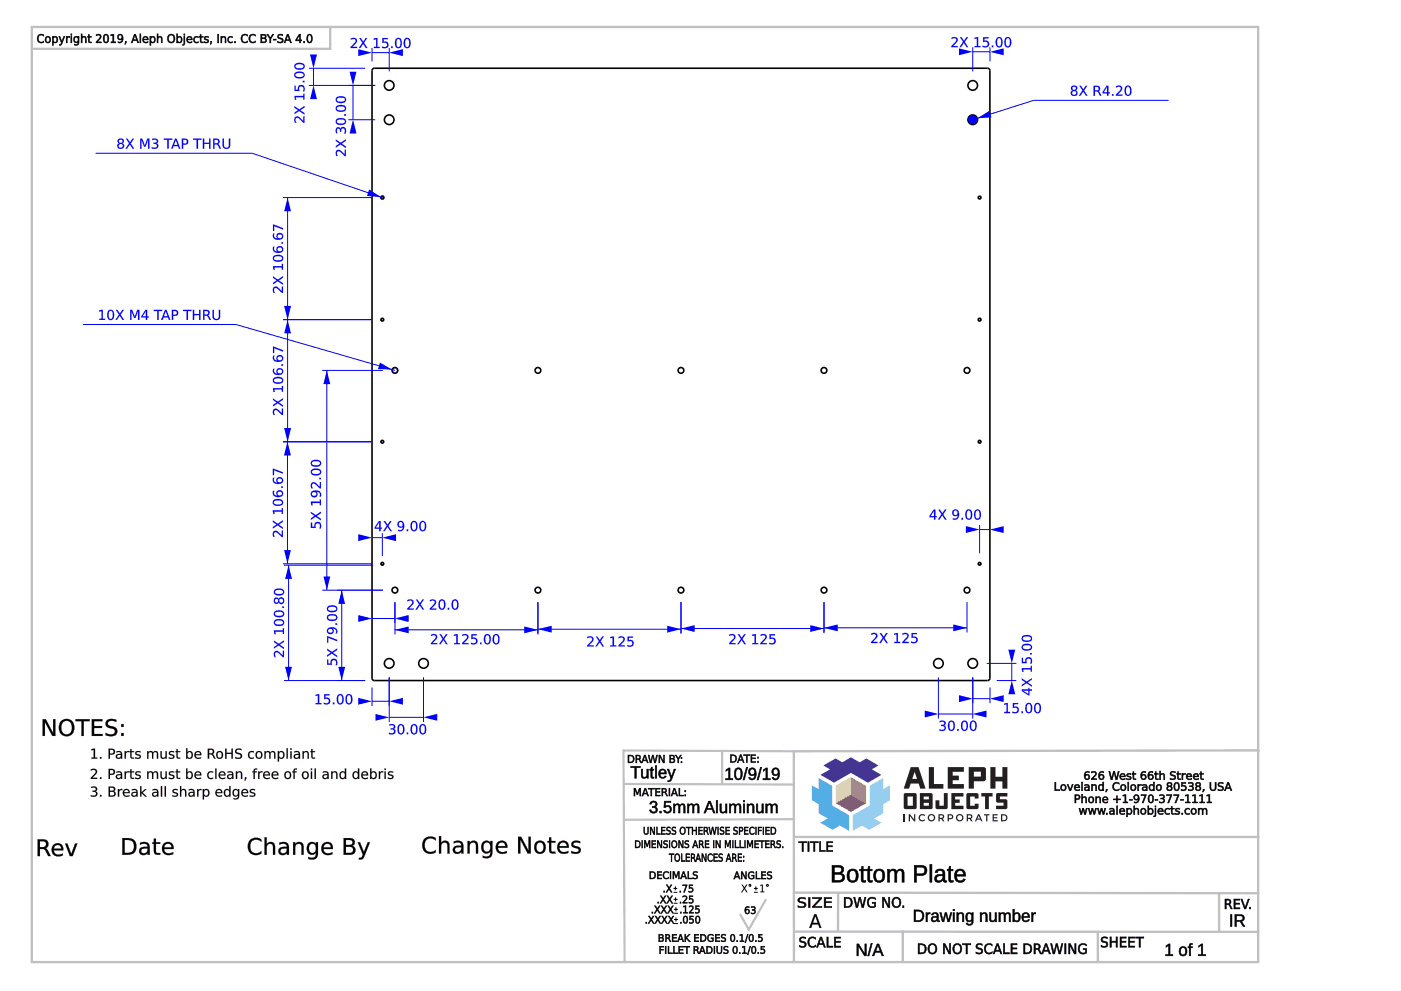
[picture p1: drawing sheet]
<svg xmlns="http://www.w3.org/2000/svg" width="420mm" height="297mm" viewBox="0 0 420 297" stroke-linecap="round" stroke-linejoin="round" font-family="sans-serif">
<g fill="none" stroke="#000" stroke-width=".48">
<path d="M111.8 20.7l.5-.2h183.9l.5 .2 .2 .4v182.2l-.2 .5-.5 .2h-183.9l-.5-.2-.2-.5v-182.2z"/>
<circle cx="116.7" cy="35.9" r="1.44"/>
<circle cx="116.7" cy="25.6" r="1.44"/>
<circle cx="291.7" cy="35.9" r="1.44"/>
<circle cx="291.7" cy="25.6" r="1.44"/>
<circle cx="114.7" cy="59.2" r=".41"/>
<circle cx="293.8" cy="59.2" r=".41"/>
<circle cx="114.7" cy="95.8" r=".41"/>
<circle cx="293.8" cy="95.8" r=".41"/>
<circle cx="118.4" cy="111" r=".86"/>
<circle cx="161.3" cy="111" r=".86"/>
<circle cx="204.2" cy="111" r=".86"/>
<circle cx="247.1" cy="111" r=".86"/>
<circle cx="290" cy="111" r=".86"/>
<circle cx="114.7" cy="132.4" r=".41"/>
<circle cx="293.8" cy="132.4" r=".41"/>
<circle cx="114.7" cy="169" r=".41"/>
<circle cx="118.4" cy="176.9" r=".86"/>
<circle cx="161.3" cy="176.9" r=".86"/>
<circle cx="204.2" cy="176.9" r=".86"/>
<circle cx="247.1" cy="176.9" r=".86"/>
<circle cx="290" cy="176.9" r=".86"/>
<circle cx="293.8" cy="169" r=".41"/>
<circle cx="116.7" cy="198.8" r="1.44"/>
<circle cx="127" cy="198.8" r="1.44"/>
<circle cx="281.4" cy="198.8" r="1.44"/>
<circle cx="291.7" cy="198.8" r="1.44"/>
</g>
<path d="M116.7 203v13.4M116.7 215h10.3M127 203v13.4" fill="none" stroke="#00f" stroke-width=".3"/>
<g fill="#00f">
<path d="M112.6 214l4.1 1-4.1 1z"/>
<path d="M127 215l4.1-1v2z"/>
<path d="M116.7 217.2l.3-.1a.9 .9 0 0 1 1.2 .1 .9 .9 0 0 1 .1 1.1l-.3 .2a.92 .92 0 0 1 .5 1.2 .92 .92 0 0 1-1.3 .4l-.6-.1v-.4a.84 .84 0 0 0 1.1 .3 .84 .84 0 0 0 .4-1l-1-.3v-.3h.4a.55 .55 0 0 0 .6-.7 .55 .55 0 0 0-1-.2l-.4 .1zM119.9 217.5a1.65 1.65 0 0 0 .3 2.3 1.52 1.52 0 0 0 0-2.5zM119.7 217.2a1.24 1.24 0 0 1 1.4 .3 1.24 1.24 0 0 1 .2 1.4 1.03 1.03 0 0 1-1.1 1.2 1.03 1.03 0 0 1-1-1.2l.1-1zM122 219.6h.4v.5h-.4zM123.8 217.5a1.65 1.65 0 0 0 .4 2.3 1.52 1.52 0 0 0 0-2.5zM123.6 217.2a1.24 1.24 0 0 1 1.4 .3 1.24 1.24 0 0 1 .2 1.4 1.03 1.03 0 0 1-1 1.2 1.03 1.03 0 0 1-1.1-1.2l.1-1zM126.4 217.5a1.65 1.65 0 0 0 .4 2.3 1.52 1.52 0 0 0 0-2.5zM126.2 217.2a1.24 1.24 0 0 1 1.4 .3 1.24 1.24 0 0 1 .2 1.4 1.03 1.03 0 0 1-1 1.2 1.03 1.03 0 0 1-1-1.2v-1z"/>
<path d="M116.7 217.1h.3a.92 .92 0 0 1 1.2 0 .92 .92 0 0 1 .1 1.2l-.3 .2a.82 .82 0 0 1 .7 .7 .82 .82 0 0 1-.6 .8l-.3 .1a.73 .73 0 0 1-1.2-.5 .82 .82 0 0 0 1 .2 .82 .82 0 0 0 .5-.9l-1-.2v-.4h.4a.5 .5 0 0 0 .6-.6 .5 .5 0 0 0-.8-.3l-.6 .1zM116.7 217.2v.3a.82 .82 0 0 1 .9-.2 .82 .82 0 0 1 .5 .8l-.2 .2h-.8v.3a.68 .68 0 0 1 1.1 .6 .68 .68 0 0 1-1 .6l-.6-.2v.4a1.12 1.12 0 0 0 1.4 0 1.12 1.12 0 0 0 .4-1.3l-.5-.2a.77 .77 0 0 0 .6-1.1 .77 .77 0 0 0-1.2-.3zM119.9 217.5a1.64 1.64 0 0 0 .3 2.3 1.51 1.51 0 0 0 0-2.4zM119.9 217.5a.78 .78 0 0 1 .9 .1 .78 .78 0 0 1 .1 1 .78 .78 0 0 1-.1 .9 .78 .78 0 0 1-.9 .2 2.3 2.3 0 0 1 0-2.2zM119.7 217.2a1.26 1.26 0 0 1 1.4 .3 1.26 1.26 0 0 1 .2 1.4 1.05 1.05 0 0 1-1.1 1.3 1.05 1.05 0 0 1-1-1.3l.1-1zM119.7 217.2a2.06 2.06 0 0 0 .2 2.9 1.42 1.42 0 0 0 1.3-2.2l-.7-.8zM122 219.5h.4v.6h-.4zM122 219.6v.5h.4v-.5zM123.8 217.5a1.64 1.64 0 0 0 .4 2.3 1.51 1.51 0 0 0 0-2.4zM123.8 217.5a.78 .78 0 0 1 .9 .1 .78 .78 0 0 1 .1 1 .78 .78 0 0 1-.1 .9 .78 .78 0 0 1-.9 .2 2.3 2.3 0 0 1 0-2.2zM123.6 217.2a1.26 1.26 0 0 1 1.4 .3 1.26 1.26 0 0 1 .2 1.4 1.05 1.05 0 0 1-1 1.3 1.05 1.05 0 0 1-1.1-1.3l.1-1zM123.6 217.2a2.06 2.06 0 0 0 .3 2.9 1.42 1.42 0 0 0 1.2-2.2l-.6-.8zM126.5 217.5a1.64 1.64 0 0 0 .3 2.3 1.51 1.51 0 0 0 0-2.4zM126.4 217.5a.78 .78 0 0 1 1 .1 .78 .78 0 0 1 0 1 .78 .78 0 0 1 0 .9 .78 .78 0 0 1-1 .2 2.3 2.3 0 0 1 0-2.2zM126.2 217.2a1.26 1.26 0 0 1 1.4 .3 1.26 1.26 0 0 1 .2 1.4 1.05 1.05 0 0 1-1 1.3 1.05 1.05 0 0 1-1.1-1.3l.1-1zM126.2 217.2a2.06 2.06 0 0 0 .3 2.9 1.42 1.42 0 0 0 1.2-2.2l-.6-.8z"/>
</g>
<path d="M111.6 206v5.6M111.6 210.2h5.1M116.7 203v8.6" fill="none" stroke="#00f" stroke-width=".3"/>
<g fill="#00f">
<path d="M107.5 209.2l4.1 1-4.1 1z"/>
<path d="M116.7 210.2l4.1-1v2z"/>
<path d="M94.6 208.2l1.1-.1v2.6h.7v.4h-1.7v-.4h.6v-2.2l-.7 .1zM97.2 208.1h1.6v.3h-1.2v.8a1.1 1.1 0 0 1 1.5 1.2 1.1 1.1 0 0 1-1.8 .7l-.2-.1v-.4a.83 .83 0 0 0 1.1 .2 .83 .83 0 0 0 .2-1.2l-.5-.2-.7 .2zM99.8 210.6h.5v.5h-.5zM101.7 208.5a1.65 1.65 0 0 0 .3 2.3 1.52 1.52 0 0 0 0-2.4zM101.5 208.2a1.24 1.24 0 0 1 1.4 .3 1.24 1.24 0 0 1 .1 1.4 1.03 1.03 0 0 1-1 1.2 1.03 1.03 0 0 1-1-1.2v-1zM104.3 208.5a1.65 1.65 0 0 0 .3 2.3 1.52 1.52 0 0 0 0-2.4zM104.1 208.2a1.24 1.24 0 0 1 1.4 .3 1.24 1.24 0 0 1 .2 1.4 1.03 1.03 0 0 1-1.1 1.2 1.03 1.03 0 0 1-1-1.2l.1-1z"/>
<path d="M94.6 208.2l1.2-.1-.1 2.6h.7v.4h-1.7v-.4h.6v-2.2l-.7 .1zM94.6 208.2v.4l.8-.2v2.4l-.7-.1v.4h1.7v-.4l-.7 .1v-2.7zM97.2 208.1h1.6v.3h-1.2v.8a1.09 1.09 0 0 1 1.5 1 1.09 1.09 0 0 1-1.6 .9l-.4-.1v-.4a.81 .81 0 0 0 1.1 .1 .81 .81 0 0 0 .2-1.1l-.5-.1-.7 .1zM97.2 208.1v1.5a.82 .82 0 0 1 1.2-.1 .82 .82 0 0 1 0 1.2 .82 .82 0 0 1-1.1 0l-.2-.1v.4a1.15 1.15 0 0 0 1.5-.1 1.15 1.15 0 0 0 .1-1.5l-.4-.2h-.7v-.8h1.2v-.3zM99.8 210.6h.5v.5h-.5zM99.8 210.6v.5h.5v-.5zM101.7 208.5a1.64 1.64 0 0 0 .3 2.3 1.51 1.51 0 0 0 0-2.4zM101.7 208.5a.78 .78 0 0 1 .9 .1 .78 .78 0 0 1 .1 1 .78 .78 0 0 1-.1 .9 .78 .78 0 0 1-.9 .2 2.3 2.3 0 0 1 0-2.2zM101.4 208.2a1.26 1.26 0 0 1 1.5 .3 1.26 1.26 0 0 1 .2 1.4 1.05 1.05 0 0 1-1.1 1.3 1.05 1.05 0 0 1-1-1.3v-1zM101.5 208.2a2.06 2.06 0 0 0 .2 2.9 1.42 1.42 0 0 0 1.3-2.2l-.7-.8zM104.3 208.5a1.64 1.64 0 0 0 .3 2.3 1.51 1.51 0 0 0 0-2.4zM104.3 208.5a.78 .78 0 0 1 .9 .1 .78 .78 0 0 1 .1 1 .78 .78 0 0 1-.1 .9 .78 .78 0 0 1-.9 .2 2.3 2.3 0 0 1 0-2.2zM104.1 208.2a1.26 1.26 0 0 1 1.4 .3 1.26 1.26 0 0 1 .2 1.4 1.05 1.05 0 0 1-1.1 1.3 1.05 1.05 0 0 1-1-1.3v-1zM104.1 208.2a2.06 2.06 0 0 0 .2 2.9 1.42 1.42 0 0 0 1.3-2.2l-.7-.8z"/>
</g>
<path d="M281.4 203v12.4M281.4 214h10.3M291.7 203v12.4" fill="none" stroke="#00f" stroke-width=".3"/>
<g fill="#00f">
<path d="M277.3 213l4.1 1-4.1 1z"/>
<path d="M291.7 214l4.1-1v2z"/>
<path d="M281.8 216.1l.3-.1a.9 .9 0 0 1 1.2 .1 .9 .9 0 0 1 .1 1.2l-.3 .1a.92 .92 0 0 1 .5 1.3 .92 .92 0 0 1-1.3 .4l-.6-.1v-.4a.84 .84 0 0 0 1 .2 .84 .84 0 0 0 .5-.9l-1-.3v-.3h.4a.55 .55 0 0 0 .5-.8 .55 .55 0 0 0-.9-.1l-.4 .1zM285 216.4a1.65 1.65 0 0 0 .3 2.4 1.52 1.52 0 0 0 0-2.5zM284.8 216.2a1.24 1.24 0 0 1 1.4 .3 1.24 1.24 0 0 1 .1 1.4 1.03 1.03 0 0 1-1 1.2 1.03 1.03 0 0 1-1-1.2v-1zM287.1 218.5h.4v.5h-.4zM288.9 216.4a1.65 1.65 0 0 0 .3 2.4 1.52 1.52 0 0 0 0-2.5zM288.7 216.2a1.24 1.24 0 0 1 1.4 .3 1.24 1.24 0 0 1 .2 1.4 1.03 1.03 0 0 1-1.1 1.2 1.03 1.03 0 0 1-1-1.2l.1-1zM291.5 216.4a1.65 1.65 0 0 0 .4 2.4 1.52 1.52 0 0 0 0-2.5zM291.3 216.2a1.24 1.24 0 0 1 1.4 .3 1.24 1.24 0 0 1 .2 1.4 1.03 1.03 0 0 1-1 1.2 1.03 1.03 0 0 1-1.1-1.2l.1-1z"/>
<path d="M281.8 216.1l.3-.1a.92 .92 0 0 1 1.2 .1 .92 .92 0 0 1 .1 1.2l-.3 .1a.82 .82 0 0 1 .6 .8 .82 .82 0 0 1-.5 .8l-.3 .1a.73 .73 0 0 1-1.2-.6 .82 .82 0 0 0 1 .3 .82 .82 0 0 0 .5-.9l-1-.3v-.3h.4a.5 .5 0 0 0 .6-.6 .5 .5 0 0 0-.8-.3l-.6 .1zM281.8 216.1v.4a.82 .82 0 0 1 .9-.2 .82 .82 0 0 1 .5 .7l-.3 .2-.7 .1v.3a.68 .68 0 0 1 1.1 .5 .68 .68 0 0 1-1 .7l-.6-.2v.3a1.12 1.12 0 0 0 1.4 .1 1.12 1.12 0 0 0 .4-1.3l-.5-.3a.77 .77 0 0 0 .5-1 .77 .77 0 0 0-1.1-.4zM285 216.5a1.64 1.64 0 0 0 .3 2.3 1.51 1.51 0 0 0 0-2.5zM285 216.4a.78 .78 0 0 1 .9 .2 .78 .78 0 0 1 .1 .9 .78 .78 0 0 1-.1 1 .78 .78 0 0 1-.9 .2 2.3 2.3 0 0 1 0-2.3zM284.7 216.1a1.26 1.26 0 0 1 1.5 .3 1.26 1.26 0 0 1 .2 1.5 1.05 1.05 0 0 1-1.1 1.2 1.05 1.05 0 0 1-1-1.2v-1zM284.8 216.2a2.06 2.06 0 0 0 .2 2.8 1.42 1.42 0 0 0 1.3-2.1l-.7-.8zM287 218.5h.5v.6h-.5zM287.1 218.5v.5h.4v-.5zM288.9 216.5a1.64 1.64 0 0 0 .3 2.3 1.51 1.51 0 0 0 0-2.5zM288.9 216.4a.78 .78 0 0 1 .9 .2 .78 .78 0 0 1 .1 .9 .78 .78 0 0 1-.1 1 .78 .78 0 0 1-.9 .2 2.3 2.3 0 0 1 0-2.3zM288.7 216.1a1.26 1.26 0 0 1 1.4 .3 1.26 1.26 0 0 1 .2 1.5 1.05 1.05 0 0 1-1.1 1.2 1.05 1.05 0 0 1-1-1.2l.1-1zM288.7 216.2a2.06 2.06 0 0 0 .2 2.8 1.42 1.42 0 0 0 1.3-2.1l-.6-.8zM291.5 216.5a1.64 1.64 0 0 0 .4 2.3 1.51 1.51 0 0 0 0-2.5zM291.5 216.4a.78 .78 0 0 1 .9 .2 .78 .78 0 0 1 .1 .9 .78 .78 0 0 1-.1 1 .78 .78 0 0 1-.9 .2 2.3 2.3 0 0 1 0-2.3zM291.3 216.1a1.26 1.26 0 0 1 1.4 .3 1.26 1.26 0 0 1 .2 1.5 1.05 1.05 0 0 1-1 1.2 1.05 1.05 0 0 1-1.1-1.2l.1-1zM291.3 216.2a2.06 2.06 0 0 0 .3 2.8 1.42 1.42 0 0 0 1.2-2.1l-.6-.8z"/>
</g>
<path d="M291.7 203v7.8M291.7 209.4h5.2M296.9 206v4.8" fill="none" stroke="#00f" stroke-width=".3"/>
<g fill="#00f">
<path d="M296.9 209.4l4.1-1v2z"/>
<path d="M287.6 208.4l4.1 1-4.1 1z"/>
<path d="M301.1 210.9l1.2-.2v2.7h.6v.3h-1.7v-.3h.7v-2.3l-.8 .2zM303.7 210.7h1.6v.4h-1.2v.7a1.1 1.1 0 0 1 1.5 1.2 1.1 1.1 0 0 1-1.8 .7h-.2v-.4a.83 .83 0 0 0 1.1 .1 .83 .83 0 0 0 .2-1.1l-.5-.2-.7 .1zM306.4 213.2h.4v.5h-.4zM308.2 211.1a1.65 1.65 0 0 0 .3 2.4 1.52 1.52 0 0 0 0-2.5zM308 210.9a1.24 1.24 0 0 1 1.4 .3 1.24 1.24 0 0 1 .2 1.4 1.03 1.03 0 0 1-1.1 1.2 1.03 1.03 0 0 1-1-1.2l.1-1zM310.8 211.1a1.65 1.65 0 0 0 .4 2.4 1.52 1.52 0 0 0 0-2.5zM310.6 210.9a1.24 1.24 0 0 1 1.4 .3 1.24 1.24 0 0 1 .2 1.4 1.03 1.03 0 0 1-1 1.2 1.03 1.03 0 0 1-1.1-1.2l.1-1z"/>
<path d="M301.1 210.9l1.2-.2v2.7h.6v.4h-1.7v-.4h.7v-2.3l-.8 .2zM301.1 210.9v.4l.8-.2v2.3h-.7v.3h1.7v-.3h-.7l.1-2.7zM303.7 210.7h1.7v.4h-1.3v.7a1.09 1.09 0 0 1 1.5 1.1 1.09 1.09 0 0 1-1.6 .9l-.4-.1v-.5a.81 .81 0 0 0 1.1 .2 .81 .81 0 0 0 .2-1.1l-.5-.2-.7 .2zM303.7 210.7v1.5a.82 .82 0 0 1 1.2 0 .82 .82 0 0 1 .1 1.1 .82 .82 0 0 1-1.2 .1l-.2-.1v.3a1.15 1.15 0 0 0 1.5 0 1.15 1.15 0 0 0 .1-1.6l-.4-.2h-.7v-.7h1.2v-.4zM306.3 213.2h.5v.6h-.5zM306.4 213.2v.5h.4v-.5zM308.2 211.2a1.64 1.64 0 0 0 .3 2.3 1.51 1.51 0 0 0 0-2.5zM308.2 211.1a.78 .78 0 0 1 .9 .2 .78 .78 0 0 1 .1 .9 .78 .78 0 0 1-.1 1 .78 .78 0 0 1-.9 .2 2.3 2.3 0 0 1 0-2.3zM308 210.8a1.26 1.26 0 0 1 1.4 .3 1.26 1.26 0 0 1 .2 1.5 1.05 1.05 0 0 1-1.1 1.2 1.05 1.05 0 0 1-1-1.2v-1zM308 210.9a2.06 2.06 0 0 0 .2 2.8 1.42 1.42 0 0 0 1.3-2.1l-.7-.9zM310.8 211.2a1.64 1.64 0 0 0 .4 2.3 1.51 1.51 0 0 0 0-2.5zM310.8 211.1a.78 .78 0 0 1 .9 .2 .78 .78 0 0 1 .1 .9 .78 .78 0 0 1-.1 1 .78 .78 0 0 1-.9 .2 2.3 2.3 0 0 1 0-2.3zM310.6 210.8a1.26 1.26 0 0 1 1.4 .3 1.26 1.26 0 0 1 .2 1.5 1.05 1.05 0 0 1-1 1.2 1.05 1.05 0 0 1-1.1-1.2l.1-1zM310.6 210.9a2.06 2.06 0 0 0 .2 2.8 1.42 1.42 0 0 0 1.3-2.1l-.6-.9z"/>
</g>
<path d="M111.6 185.4h6.8M118.4 180.5v6.3" fill="none" stroke="#00f" stroke-width=".3"/>
<g fill="#00f">
<path d="M107.5 184.4l4.1 1-4.1 1z"/>
<path d="M118.4 185.4l4.1-1v2z"/>
<path d="M122.2 179.9l.1-.1a1.06 1.06 0 0 1 1.6 .3 1.06 1.06 0 0 1-.5 1.5l-.7 .8h1.4v.3h-1.9v-.3l1-1.1a.74 .74 0 0 0 .3-1.1 .74 .74 0 0 0-1.2 0l-.1 .1zM124.7 179.7h.5l.7 1.1 .8-1.1h.4l-1 1.5 1.1 1.5h-.5l-.8-1.3-.9 1.3h-.4l1.1-1.6zM128.9 179.9l.2-.1a1.06 1.06 0 0 1 1.6 .3 1.06 1.06 0 0 1-.5 1.5l-.8 .8h1.4v.3h-1.9v-.3l1-1.1a.74 .74 0 0 0 .4-1.1 .74 .74 0 0 0-1.2 0l-.2 .1zM132.2 180.1a1.65 1.65 0 0 0 .3 2.4 1.52 1.52 0 0 0 0-2.5zM132 179.8a1.24 1.24 0 0 1 1.4 .3 1.24 1.24 0 0 1 .2 1.5 1.03 1.03 0 0 1-1.1 1.2 1.03 1.03 0 0 1-1-1.2l.1-1.1zM134.3 182.2h.4v.5h-.4zM136.1 180.1a1.65 1.65 0 0 0 .4 2.4 1.52 1.52 0 0 0 0-2.5zM135.9 179.8a1.24 1.24 0 0 1 1.4 .3 1.24 1.24 0 0 1 .2 1.5 1.03 1.03 0 0 1-1 1.2 1.03 1.03 0 0 1-1.1-1.2l.1-1.1z"/>
<path d="M122.2 179.8a1.07 1.07 0 0 1 1.4 0 1.07 1.07 0 0 1 .1 1.5l-1 1.1h1.4v.3h-1.9a.81 .81 0 0 1 .6-1l.4-.4a.72 .72 0 0 0 .3-1.1 .72 .72 0 0 0-1.1 0l-.2 .1zM122.2 179.9v.4l.1-.1a.73 .73 0 0 1 1.2-.1 .73 .73 0 0 1-.2 1.1l-1.1 1.2v.3h1.9v-.3h-1.5l1.1-1.2a.99 .99 0 0 0 0-1.4 .99 .99 0 0 0-1.3 0zM124.7 179.7h.5l.7 1.1 .8-1.1h.4l-1 1.5 1.1 1.5h-.5l-.8-1.3-.8 1.3h-.5l1.1-1.6zM124.7 179.7l1 1.4-1.1 1.6h.4l.9-1.3 .8 1.3h.5l-1.1-1.5 1-1.5h-.4l-.8 1.2-.7-1.2zM128.9 179.8a1.07 1.07 0 0 1 1.5 0 1.07 1.07 0 0 1 .1 1.5l-1.1 1.1h1.4v.3h-1.9a.81 .81 0 0 1 .6-1l.4-.4a.72 .72 0 0 0 .4-1.1 .72 .72 0 0 0-1.2 0l-.2 .1zM128.9 179.9v.4l.2-.1a.73 .73 0 0 1 1.1-.1 .73 .73 0 0 1-.2 1.1l-1.1 1.2v.3h1.9v-.3h-1.4l1.1-1.2a.99 .99 0 0 0 0-1.4 .99 .99 0 0 0-1.4 0zM132.2 180.1a1.64 1.64 0 0 0 .3 2.3 1.51 1.51 0 0 0 0-2.4zM132.2 180.1a.78 .78 0 0 1 .9 .2 .78 .78 0 0 1 .1 .9 .78 .78 0 0 1-.1 1 .78 .78 0 0 1-.9 .1 2.3 2.3 0 0 1 0-2.2zM132 179.8a1.26 1.26 0 0 1 1.4 .3 1.26 1.26 0 0 1 .2 1.5 1.05 1.05 0 0 1-1.1 1.2 1.05 1.05 0 0 1-1-1.2v-1.1zM132 179.9a2.06 2.06 0 0 0 .2 2.8 1.42 1.42 0 0 0 1.3-2.1l-.7-.9zM134.3 182.2h.4v.5h-.4zM134.3 182.2v.5h.4v-.5zM136.1 180.1a1.64 1.64 0 0 0 .4 2.3 1.51 1.51 0 0 0 0-2.4zM136.1 180.1a.78 .78 0 0 1 .9 .2 .78 .78 0 0 1 .1 .9 .78 .78 0 0 1-.1 1 .78 .78 0 0 1-.9 .1 2.3 2.3 0 0 1 0-2.2zM135.9 179.8a1.26 1.26 0 0 1 1.4 .3 1.26 1.26 0 0 1 .2 1.5 1.05 1.05 0 0 1-1 1.2 1.05 1.05 0 0 1-1.1-1.2l.1-1.1zM135.9 179.9a2.06 2.06 0 0 0 .3 2.8 1.42 1.42 0 0 0 1.2-2.1l-.6-.9z"/>
</g>
<path d="M118.4 180.5v9.7M118.4 188.8h42.9M161.3 180.5v9.7" fill="none" stroke="#00f" stroke-width=".3"/>
<g fill="#00f">
<path d="M118.4 188.8l4.1-1v2z"/>
<path d="M157.2 187.8l4.1 1-4.1 1z"/>
<path d="M129.3 190.2h.1a1.06 1.06 0 0 1 1.6 .3 1.06 1.06 0 0 1-.5 1.5l-.8 .8h1.4v.3h-1.9v-.3l1.1-1.1a.74 .74 0 0 0 .3-1.1 .74 .74 0 0 0-1.2 0h-.1zM131.8 190.1h.4l.8 1.1 .7-1.1h.5l-1 1.4 1 1.6h-.4l-.8-1.3-.9 1.3h-.4l1-1.6zM136.1 190.2l1.2-.1v2.7h.6v.3h-1.7v-.3h.7v-2.3l-.8 .1zM138.6 190.2h.2a1.06 1.06 0 0 1 1.6 .3 1.06 1.06 0 0 1-.5 1.5l-.8 .8h1.4v.3h-1.9v-.3l1-1.1a.74 .74 0 0 0 .4-1.1 .74 .74 0 0 0-1.2 0h-.2zM141.4 190.1h1.6v.3h-1.3v.8a1.1 1.1 0 0 1 1.5 1.2 1.1 1.1 0 0 1-1.8 .7l-.2-.1v-.4a.83 .83 0 0 0 1.2 .2 .83 .83 0 0 0 .2-1.2l-.6-.1-.6 .1zM144 192.6h.4v.5h-.4zM145.8 190.5a1.65 1.65 0 0 0 .4 2.3 1.52 1.52 0 0 0 0-2.4zM145.6 190.2a1.24 1.24 0 0 1 1.4 .3 1.24 1.24 0 0 1 .2 1.5 1.03 1.03 0 0 1-1 1.2 1.03 1.03 0 0 1-1.1-1.2l.1-1.1zM148.4 190.5a1.65 1.65 0 0 0 .4 2.3 1.52 1.52 0 0 0 0-2.4zM148.2 190.2a1.24 1.24 0 0 1 1.4 .3 1.24 1.24 0 0 1 .2 1.5 1.03 1.03 0 0 1-1 1.2 1.03 1.03 0 0 1-1-1.2v-1.1z"/>
<path d="M129.2 190.2a1.07 1.07 0 0 1 1.5 0 1.07 1.07 0 0 1 .1 1.4l-1.1 1.2 1.5-.1v.4h-2a.81 .81 0 0 1 .7-1l.4-.4a.72 .72 0 0 0 .3-1.1 .72 .72 0 0 0-1.2 0l-.2 .1zM129.3 190.2v.4l.1-.1a.73 .73 0 0 1 1.1 0 .73 .73 0 0 1-.1 1.1l-1.2 1.2v.3h1.9v-.3h-1.4l1.1-1.2a.99 .99 0 0 0 0-1.4 .99 .99 0 0 0-1.4 0zM131.8 190.1h.5l.7 1.1 .7-1.1h.5l-1 1.4 1.1 1.6h-.5l-.8-1.3-.9 1.3h-.5l1.1-1.6zM131.8 190.1l1 1.4-1.1 1.6h.4l.9-1.3 .8 1.3h.4l-1-1.6 1-1.4h-.5l-.7 1.1-.8-1.1zM136.1 190.2l1.2-.1v2.7l.6-.1v.4h-1.7v-.4l.7 .1v-2.3l-.8 .1zM136.1 190.2v.4l.8-.2v2.4h-.7v.3h1.7v-.3h-.7l.1-2.7zM138.6 190.2a1.07 1.07 0 0 1 1.5 0 1.07 1.07 0 0 1 .1 1.4l-1.1 1.2 1.4-.1v.4h-1.9a.81 .81 0 0 1 .6-1l.4-.4a.72 .72 0 0 0 .3-1.1 .72 .72 0 0 0-1.1 0l-.2 .1zM138.6 190.2v.4l.2-.1a.73 .73 0 0 1 1.1 0 .73 .73 0 0 1-.2 1.1l-1.1 1.2v.3h1.9v-.3h-1.5l1.2-1.2a.99 .99 0 0 0 0-1.4 .99 .99 0 0 0-1.4 0zM141.3 190.1h1.7v.4l-1.3-.1v.8a1.09 1.09 0 0 1 1.5 1 1.09 1.09 0 0 1-1.6 .9l-.4-.1v-.4a.81 .81 0 0 0 1.2 .2 .81 .81 0 0 0 .2-1.1l-.6-.2-.7 .1zM141.4 190.1v1.5a.82 .82 0 0 1 1.1-.1 .82 .82 0 0 1 .1 1.2 .82 .82 0 0 1-1.2 0l-.2-.1v.4a1.15 1.15 0 0 0 1.6-.1 1.15 1.15 0 0 0 .1-1.5l-.5-.2h-.7v-.8h1.3v-.3zM144 192.6h.4v.5h-.4zM144 192.6v.5h.4v-.5zM145.8 190.5a1.64 1.64 0 0 0 .4 2.3 1.51 1.51 0 0 0 0-2.4zM145.8 190.5a.78 .78 0 0 1 .9 .1 .78 .78 0 0 1 .1 1 .78 .78 0 0 1-.1 .9 .78 .78 0 0 1-.9 .2 2.3 2.3 0 0 1 0-2.2zM145.6 190.2a1.26 1.26 0 0 1 1.4 .3 1.26 1.26 0 0 1 .2 1.5 1.05 1.05 0 0 1-1 1.2 1.05 1.05 0 0 1-1.1-1.2l.1-1.1zM145.6 190.2a2.06 2.06 0 0 0 .3 2.9 1.42 1.42 0 0 0 1.2-2.2l-.6-.8zM148.4 190.5a1.64 1.64 0 0 0 .4 2.3 1.51 1.51 0 0 0 0-2.4zM148.4 190.5a.78 .78 0 0 1 1 .1 .78 .78 0 0 1 0 1 .78 .78 0 0 1 0 .9 .78 .78 0 0 1-1 .2 2.3 2.3 0 0 1 0-2.2zM148.2 190.2a1.26 1.26 0 0 1 1.4 .3 1.26 1.26 0 0 1 .2 1.5 1.05 1.05 0 0 1-1 1.2 1.05 1.05 0 0 1-1.1-1.2l.1-1.1zM148.2 190.2a2.06 2.06 0 0 0 .3 2.9 1.42 1.42 0 0 0 1.2-2.2l-.6-.8z"/>
</g>
<path d="M161.3 180.5v9.5M161.3 188.6h42.9M204.2 180.5v9.5" fill="none" stroke="#00f" stroke-width=".3"/>
<g fill="#00f">
<path d="M161.3 188.6l4.1-1v2z"/>
<path d="M200.1 187.6l4.1 1-4.1 1z"/>
<path d="M176.1 190.9h.2a1.06 1.06 0 0 1 1.6 .2 1.06 1.06 0 0 1-.5 1.6l-.8 .7h1.4v.4h-1.9v-.4l1-1a.74 .74 0 0 0 .4-1.1 .74 .74 0 0 0-1.2 0h-.2zM178.7 190.8h.4l.8 1.1 .7-1.1h.5l-1 1.4 1 1.6h-.4l-.9-1.3-.8 1.3h-.4l1-1.6zM183 190.9l1.1-.1v2.6h.7v.4h-1.7v-.4h.6v-2.2l-.7 .1zM185.5 190.9h.2a1.06 1.06 0 0 1 1.5 .2 1.06 1.06 0 0 1-.5 1.6l-.7 .7h1.4v.4h-1.9v-.4l1-1a.74 .74 0 0 0 .3-1.1 .74 .74 0 0 0-1.1 0h-.2zM188.2 190.8h1.6v.3h-1.2v.8a1.1 1.1 0 0 1 1.5 1.2 1.1 1.1 0 0 1-1.8 .7l-.2-.1v-.4a.83 .83 0 0 0 1.2 .2 .83 .83 0 0 0 .2-1.2l-.6-.2-.7 .2z"/>
<path d="M176.1 190.9a1.07 1.07 0 0 1 1.5 0 1.07 1.07 0 0 1 .1 1.4l-1.1 1.1h1.4v.4h-1.9a.81 .81 0 0 1 .6-1l.4-.4a.72 .72 0 0 0 .4-1.1 .72 .72 0 0 0-1.2 0l-.2 .1zM176.1 190.9v.4l.2-.1a.73 .73 0 0 1 1.1 0 .73 .73 0 0 1-.2 1.1l-1.1 1.1v.4h1.9v-.4l-1.4 .1 1.1-1.2a.99 .99 0 0 0 0-1.4 .99 .99 0 0 0-1.4 0zM178.7 190.8h.4l.8 1.1 .7-1.1h.5l-1 1.4 1.1 1.6h-.5l-.9-1.3-.8 1.3h-.5l1.1-1.6zM178.7 190.8l1 1.4-1.1 1.6h.4l.8-1.3 .9 1.3h.4l-1-1.6 1-1.4h-.5l-.7 1.1-.8-1.1zM183 190.9l1.2-.1-.1 2.6h.7v.4h-1.7v-.4h.6v-2.2l-.7 .1zM183 190.9v.4l.8-.2v2.4l-.7-.1v.4h1.7v-.4l-.7 .1v-2.7zM185.5 190.9a1.07 1.07 0 0 1 1.5 0 1.07 1.07 0 0 1 .1 1.4l-1.1 1.1h1.4v.4h-1.9a.81 .81 0 0 1 .6-1l.2-.2a.73 .73 0 0 0 .6-1 .73 .73 0 0 0-1.1-.4l-.3 .2zM185.5 190.9v.4l.2-.1a.73 .73 0 0 1 1.1 0 .73 .73 0 0 1-.2 1.1l-1.1 1.1v.4h1.9v-.4l-1.5 .1 1.1-1.2a.99 .99 0 0 0 .1-1.4 .99 .99 0 0 0-1.4 0zM188.2 190.8h1.7v.3h-1.3v.8a1.09 1.09 0 0 1 1.5 1 1.09 1.09 0 0 1-1.6 .9l-.4-.1v-.4a.81 .81 0 0 0 1.1 .1 .81 .81 0 0 0 .2-1.1l-.5-.1-.7 .1zM188.2 190.8v1.5a.82 .82 0 0 1 1.2-.1 .82 .82 0 0 1 .1 1.2 .82 .82 0 0 1-1.2 0l-.2-.1v.4a1.15 1.15 0 0 0 1.5-.1 1.15 1.15 0 0 0 .2-1.5l-.5-.2h-.7v-.8h1.2v-.3z"/>
</g>
<path d="M204.2 180.5v9.3M204.2 188.4h42.9M247.1 180.5v9.3" fill="none" stroke="#00f" stroke-width=".3"/>
<g fill="#00f">
<path d="M204.2 188.4l4.1-1v2z"/>
<path d="M243 187.4l4.1 1-4.1 1z"/>
<path d="M218.7 190.2h.2a1.06 1.06 0 0 1 1.5 .3 1.06 1.06 0 0 1-.5 1.5l-.7 .8h1.4v.3h-1.9v-.3l1-1.1a.74 .74 0 0 0 .3-1.1 .74 .74 0 0 0-1.1 0h-.2zM221.3 190.1h.4l.7 1.1 .8-1.1h.4l-.9 1.4 1 1.6h-.4l-.9-1.3-.8 1.3h-.5l1.1-1.6zM225.6 190.2l1.1-.1v2.7h.7v.3h-1.8v-.3h.7v-2.3l-.7 .1zM228.1 190.2h.1a1.06 1.06 0 0 1 1.6 .3 1.06 1.06 0 0 1-.5 1.5l-.8 .8h1.5v.3h-2v-.3l1.1-1.1a.74 .74 0 0 0 .3-1.1 .74 .74 0 0 0-1.2 0h-.1zM230.8 190.1h1.6v.3h-1.2v.8a1.1 1.1 0 0 1 1.4 1.2 1.1 1.1 0 0 1-1.7 .7l-.2-.1v-.4a.83 .83 0 0 0 1.1 .2 .83 .83 0 0 0 .2-1.2l-.5-.1-.7 .1z"/>
<path d="M218.7 190.2a1.07 1.07 0 0 1 1.5 0 1.07 1.07 0 0 1 .1 1.4l-1.1 1.2 1.4-.1v.4h-1.9a.81 .81 0 0 1 .6-1l.4-.4a.72 .72 0 0 0 .3-1.1 .72 .72 0 0 0-1.1 0l-.2 .1zM218.7 190.2v.4l.2-.1a.73 .73 0 0 1 1.1 0 .73 .73 0 0 1-.2 1.1l-1.1 1.2v.3h1.9v-.3h-1.5l1.1-1.2a.99 .99 0 0 0 .1-1.4 .99 .99 0 0 0-1.4 0zM221.2 190.1h.5l.7 1.1 .8-1.1h.5l-1 1.4 1 1.6h-.5l-.8-1.3-.8 1.3h-.5l1.1-1.6zM221.3 190.1l.9 1.4-1.1 1.6h.5l.8-1.3 .9 1.3h.4l-1.1-1.6 1-1.4h-.4l-.8 1.1-.7-1.1zM225.6 190.2l1.1-.1v2.7l.7-.1v.4h-1.8v-.4l.7 .1v-2.3l-.7 .1zM225.6 190.2v.4l.7-.2v2.4h-.7v.3h1.8v-.3h-.7v-2.7zM228 190.2a1.07 1.07 0 0 1 1.5 0 1.07 1.07 0 0 1 .1 1.4l-1.1 1.2 1.5-.1v.4h-2a.81 .81 0 0 1 .7-1l.4-.4a.72 .72 0 0 0 .3-1.1 .72 .72 0 0 0-1.2 0l-.2 .1zM228.1 190.2v.4l.1-.1a.73 .73 0 0 1 1.2 0 .73 .73 0 0 1-.2 1.1l-1.2 1.2v.3h2v-.3h-1.5l1.1-1.2a.99 .99 0 0 0 0-1.4 .99 .99 0 0 0-1.4 0zM230.8 190.1h1.6v.4l-1.2-.1v.8a1.09 1.09 0 0 1 1.5 1 1.09 1.09 0 0 1-1.6 .9l-.4-.1v-.4a.81 .81 0 0 0 1.1 .2 .81 .81 0 0 0 .2-1.1l-.5-.2-.7 .1zM230.8 190.1v1.5a.82 .82 0 0 1 1.2-.1 .82 .82 0 0 1 0 1.2 .82 .82 0 0 1-1.1 0l-.2-.1v.4a1.15 1.15 0 0 0 1.5-.1 1.15 1.15 0 0 0 .1-1.5l-.5-.2h-.6v-.8h1.2v-.3z"/>
</g>
<path d="M247.1 180.5v9.1M247.1 188.2h42.9M290 180.5v9.1" fill="none" stroke="#00f" stroke-width=".3"/>
<g fill="#00f">
<path d="M247.1 188.2l4.1-1v2z"/>
<path d="M285.9 187.2l4.1 1-4.1 1z"/>
<path d="M261.3 189.9l.1-.1a1.06 1.06 0 0 1 1.6 .3 1.06 1.06 0 0 1-.5 1.5l-.8 .8h1.5v.3h-2v-.3l1.1-1a.74 .74 0 0 0 .3-1.2 .74 .74 0 0 0-1.2 0l-.1 .1zM263.8 189.7h.5l.7 1.2 .8-1.2h.4l-1 1.5 1.1 1.5h-.5l-.8-1.2-.9 1.2h-.4l1.1-1.6zM268.1 189.9l1.2-.2v2.7h.6v.3h-1.7v-.3h.7v-2.3l-.8 .2zM270.6 189.9l.2-.1a1.06 1.06 0 0 1 1.6 .3 1.06 1.06 0 0 1-.5 1.5l-.8 .8h1.4v.3h-1.9v-.3l1-1a.74 .74 0 0 0 .4-1.2 .74 .74 0 0 0-1.2 0l-.2 .1zM273.4 189.7h1.6v.4h-1.2v.7a1.1 1.1 0 0 1 1.4 1.2 1.1 1.1 0 0 1-1.7 .7h-.2v-.4a.83 .83 0 0 0 1.1 .1 .83 .83 0 0 0 .2-1.1l-.6-.2-.6 .2z"/>
<path d="M261.2 189.9a1.07 1.07 0 0 1 1.5-.1 1.07 1.07 0 0 1 .1 1.5l-1.1 1.1h1.5v.4h-2a.81 .81 0 0 1 .7-1l.2-.3a.73 .73 0 0 0 .5-1 .73 .73 0 0 0-1-.3l-.4 .1zM261.3 189.9v.4l.1-.1a.73 .73 0 0 1 1.2-.1 .73 .73 0 0 1-.2 1.1l-1.2 1.2v.3h2v-.3h-1.5l1.1-1.1a.99 .99 0 0 0 0-1.4 .99 .99 0 0 0-1.4 0zM263.8 189.7h.5l.7 1.2 .7-1.2h.5l-1 1.5 1.1 1.6h-.5l-.8-1.3-.9 1.3h-.4l1.1-1.7zM263.8 189.7l1 1.4-1.1 1.6h.4l.9-1.3 .8 1.3h.5l-1.1-1.5 1-1.5h-.4l-.8 1.2-.7-1.2zM268.1 189.9l1.2-.2v2.7h.7v.4h-1.8v-.4h.7v-2.3l-.8 .2zM268.1 189.9v.4l.8-.2v2.3h-.7v.3h1.7v-.3h-.6v-2.7zM270.6 189.9a1.07 1.07 0 0 1 1.5-.1 1.07 1.07 0 0 1 .1 1.5l-1.1 1.1h1.4v.4h-1.9a.81 .81 0 0 1 .6-1l.3-.3a.73 .73 0 0 0 .5-1 .73 .73 0 0 0-1-.3l-.4 .1zM270.6 189.9v.4l.2-.1a.73 .73 0 0 1 1.1-.1 .73 .73 0 0 1-.2 1.1l-1.1 1.2v.3h1.9v-.3h-1.4l1.1-1.1a.99 .99 0 0 0 0-1.4 .99 .99 0 0 0-1.4 0zM273.4 189.7h1.6v.4h-1.2v.7a1.09 1.09 0 0 1 1.5 1.1 1.09 1.09 0 0 1-1.6 .9l-.5-.1 .1-.4a.81 .81 0 0 0 1.1 .1 .81 .81 0 0 0 .2-1.1l-.6-.2-.6 .2zM273.4 189.7v1.6a.82 .82 0 0 1 1.1-.1 .82 .82 0 0 1 .1 1.1 .82 .82 0 0 1-1.2 .1l-.1-.1v.4a1.15 1.15 0 0 0 1.5-.1 1.15 1.15 0 0 0 .1-1.5l-.5-.3-.7 .1v-.8h1.3v-.4z"/>
</g>
<path d="M101.1 176.9h13.7M102.5 176.9v27.1M101.1 204h8.4" fill="none" stroke="#00f" stroke-width=".3"/>
<g fill="#00f">
<path d="M101.4 199.9h2.1l-1 4.1z"/>
<path d="M102.5 176.9l1 4.1h-2.1z"/>
<path d="M98.1 197.7h.3v1.2h.8a1.1 1.1 0 0 1 1.2-1.5 1.1 1.1 0 0 1 .7 1.8l-.1 .2h-.4a.83 .83 0 0 0 .2-1.2 .83 .83 0 0 0-1.2-.1l-.1 .5 .1 .7h-1.5zM98.1 194.5l1.4 .9 1.6-1v.4l-1.3 .9 1.3 .8v.5l-1.6-1.1-1.4 .9v-.4l1.1-.8-1.1-.7zM98.1 190.7l3 1.1v.4l-2.7-1v1.4h-.3zM98.2 188.5a1.65 1.65 0 0 1 1.9-.5 1.65 1.65 0 0 1 1 1.6l-.1 .3h-.3a.94 .94 0 0 0 0-1.1 .94 .94 0 0 0-1-.4 1 1 0 0 1 0 1.4 1 1 0 0 1-1.3 .1 1 1 0 0 1-.2-1.4zM98.4 189.1a.7 .7 0 0 0 1.4 0 .7 .7 0 0 0-1.4 0zM100.6 186.9h.5v.4h-.5zM98.5 184.7a.76 .76 0 0 0 .2 1 .76 .76 0 0 0 .9 0 .76 .76 0 0 0 .9 0 .76 .76 0 0 0 .2-1 2.29 2.29 0 0 0-2.2 0zM98.2 184.5a2.07 2.07 0 0 1 2.9 .3 1.44 1.44 0 0 1-2.2 1.3l-.8-.7zM98.5 182.1a.76 .76 0 0 0 .2 .9 .76 .76 0 0 0 .9 .1 .76 .76 0 0 0 .9-.1 .76 .76 0 0 0 .2-.9 2.29 2.29 0 0 0-2.2 0zM98.2 181.9a2.07 2.07 0 0 1 2.9 .3 1.44 1.44 0 0 1-2.2 1.3l-.8-.7z"/>
<path d="M98.1 197.6h.4l-.1 1.3h.8a1.09 1.09 0 0 1 1-1.5 1.09 1.09 0 0 1 1 1.6l-.2 .4h-.4a.81 .81 0 0 0 .2-1.1 .81 .81 0 0 0-1.1-.2l-.2 .5 .1 .7h-1.5zM98.1 197.7v1.6h1.5a.82 .82 0 0 1-.1-1.2 .82 .82 0 0 1 1.2-.1 .82 .82 0 0 1 0 1.2l-.1 .2h.4a1.15 1.15 0 0 0-.1-1.5 1.15 1.15 0 0 0-1.5-.2l-.2 .5v.7h-.8v-1.2zM98.1 194.4l1.4 1 1.6-1v.4l-1.3 .9 1.3 .8v.5l-1.6-1.1-1.4 1v-.5l1.1-.8-1.1-.7zM98.1 194.5v.4l1.2 .7-1.2 .8v.4l1.4-.9 1.6 1.1v-.5l-1.3-.8 1.3-.9v-.4l-1.6 1zM98.1 190.7l3 1.1v.4l-2.7-1 .1 1.4h-.4zM98.1 190.7v1.9h.3v-1.5l2.7 1.1v-.4zM98.2 188.5a1.67 1.67 0 0 1 1.9-.5 1.67 1.67 0 0 1 1.1 1.6l-.1 .3h-.4a.92 .92 0 0 0 0-1.1 .92 .92 0 0 0-1-.4 1.02 1.02 0 0 1 .1 1.4 1.02 1.02 0 0 1-1.5 .1 1.02 1.02 0 0 1-.1-1.4zM98.2 188.5a.98 .98 0 0 0 .2 1.4 .98 .98 0 0 0 1.3-.1 .98 .98 0 0 0 0-1.4 .96 .96 0 0 1 1 .4 .96 .96 0 0 1 0 1.1h.3a1.44 1.44 0 0 0-.4-1.7 1.44 1.44 0 0 0-1.7-.1zM98.5 189.1a.64 .64 0 0 0 1.2 0 .64 .64 0 0 0-1.2 0zM98.4 189.1a.7 .7 0 0 1 1.4 0 .7 .7 0 0 1-1.4 0zM100.6 186.8h.5v.5h-.5zM100.6 186.9v.4h.5v-.4zM98.5 184.8a.74 .74 0 0 0 .2 .9 .74 .74 0 0 0 .9 0 .74 .74 0 0 0 .9 0 .74 .74 0 0 0 .2-.9 2.28 2.28 0 0 0-2.2 0zM98.5 184.7a1.66 1.66 0 0 1 2.4 .4 1.54 1.54 0 0 1-2.6 0zM98.2 184.5a2.09 2.09 0 0 1 2.9 .3 1.46 1.46 0 0 1-2.2 1.3l-.8-.7zM98.2 184.5a1.22 1.22 0 0 0 .3 1.4 1.22 1.22 0 0 0 1.5 .2 1.01 1.01 0 0 0 1.1-1 1.01 1.01 0 0 0-1.1-1h-1.1zM98.5 182.1a.74 .74 0 0 0 .2 .9 .74 .74 0 0 0 .9 .1 .74 .74 0 0 0 .9-.1 .74 .74 0 0 0 .2-.9 2.28 2.28 0 0 0-2.2 0zM98.5 182.1a1.66 1.66 0 0 1 2.4 .4 1.54 1.54 0 0 1-2.6 0zM98.2 181.9a2.09 2.09 0 0 1 2.9 .3 1.46 1.46 0 0 1-2.2 1.3l-.8-.7zM98.2 181.9a1.22 1.22 0 0 0 .3 1.4 1.22 1.22 0 0 0 1.5 .2 1.01 1.01 0 0 0 1.1-1 1.01 1.01 0 0 0-1.1-1h-1.1z"/>
</g>
<path d="M85.2 169.4h26.7M86.5 169.4v34.6M85.2 204h24.3" fill="none" stroke="#00f" stroke-width=".3"/>
<g fill="#00f">
<path d="M85.5 199.9h2.1l-1.1 4.1z"/>
<path d="M86.5 169.4l1.1 4.1h-2.1z"/>
<path d="M82.3 195.4a1.68 1.68 0 0 1 2.3 .8l.2 .3v-1.4h.4v1.9h-.4l-1-1.1a.74 .74 0 0 0-1.2-.3 .74 .74 0 0 0 0 1.2l.1 .1h-.4l-.1-.4zM82.2 192l1.4 1 1.6-1v.4l-1.3 .8 1.3 .9v.4l-1.6-1-1.4 .9v-.4l1.1-.8-1.1-.7zM82.2 188.9h2.6v-.6h.4v1.7h-.4v-.6h-2.3l.2 .7h-.4zM82.6 186.2a.76 .76 0 0 0 .1 1 .76 .76 0 0 0 1 0 .76 .76 0 0 0 .9 0 .76 .76 0 0 0 .2-1 2.29 2.29 0 0 0-2.2 0zM82.3 186a2.07 2.07 0 0 1 2.9 .3 1.44 1.44 0 0 1-2.2 1.3l-.8-.7zM82.6 183.6a.76 .76 0 0 0 .1 .9 .76 .76 0 0 0 1 .1 .76 .76 0 0 0 .9-.1 .76 .76 0 0 0 .2-.9 2.29 2.29 0 0 0-2.2 0zM82.3 183.4a2.07 2.07 0 0 1 2.9 .3 1.44 1.44 0 0 1-2.2 1.2l-.8-.6zM84.7 181.8h.5v.4h-.5zM83.7 180.1a.65 .65 0 0 0 1.3 0 .65 .65 0 0 0-1.3 0zM82.3 179.3a.71 .71 0 0 1 .7-.2 .71 .71 0 0 1 .6 .5 .93 .93 0 0 1 1.3-.4 .93 .93 0 0 1 .2 1.4 .82 .82 0 0 1-.8 .5 .82 .82 0 0 1-.7-.6 .8 .8 0 0 1-1.1 .4 .8 .8 0 0 1-.4-1.1zM82.4 180.1a.53 .53 0 0 0 1 0 .53 .53 0 0 0-1 0zM82.6 177.1a.76 .76 0 0 0 .1 .9 .76 .76 0 0 0 1 .1 .76 .76 0 0 0 .9-.1 .76 .76 0 0 0 .2-.9 2.29 2.29 0 0 0-2.2 0zM82.3 176.9a2.07 2.07 0 0 1 2.9 .2 1.44 1.44 0 0 1-2.2 1.3l-.8-.7z"/>
<path d="M82.3 195.3a1.52 1.52 0 0 1 2.1 .7l.4 .5v-1.5h.4v2a.81 .81 0 0 1-1-.6l-.4-.4a.72 .72 0 0 0-1.1-.4 .72 .72 0 0 0 0 1.2l.1 .2h-.5l-.2-.5zM82.4 195.4l-.3 .9 .2 .6h.4l-.1-.1a.73 .73 0 0 1-.1-1.1 .73 .73 0 0 1 1.2 .1l1.1 1.2h.4v-1.9h-.4v1.4l-1.1-1.1a.92 .92 0 0 0-1.3 0zM82.1 192l1.5 1 1.6-1.1v.5l-1.3 .8 1.3 .9v.5l-1.6-1.1-1.5 .9v-.5l1.2-.7-1.2-.7zM82.2 192v.5l1.1 .7-1.1 .8v.4l1.4-1 1.6 1.1v-.4l-1.3-.9 1.3-.8v-.4l-1.6 1zM82.1 188.9h2.7v-.6h.4v1.7h-.4v-.6l-2.2-.1 .1 .8h-.4zM82.2 188.9l.1 1.2h.4l-.2-.8h2.3v.7h.4v-1.7h-.4v.7zM82.6 186.3a.74 .74 0 0 0 .2 .9 .74 .74 0 0 0 .9 0 .74 .74 0 0 0 .9 0 .74 .74 0 0 0 .2-.9 2.28 2.28 0 0 0-2.2 0zM82.6 186.2a1.66 1.66 0 0 1 2.3 .4 1.54 1.54 0 0 1-2.5 0zM82.3 186a2.09 2.09 0 0 1 2.9 .3 1.46 1.46 0 0 1-2.2 1.3l-.9-.7zM82.3 186a1.22 1.22 0 0 0 .3 1.4 1.22 1.22 0 0 0 1.4 .2 1.01 1.01 0 0 0 1.2-1 1.01 1.01 0 0 0-1.2-1h-1zM82.6 183.6a.74 .74 0 0 0 .2 .9 .74 .74 0 0 0 .9 .1 .74 .74 0 0 0 .9-.1 .74 .74 0 0 0 .2-.9 2.28 2.28 0 0 0-2.2 0zM82.6 183.6a1.66 1.66 0 0 1 2.3 .4 1.54 1.54 0 0 1-2.5 0zM82.3 183.4a2.09 2.09 0 0 1 2.9 .3 1.46 1.46 0 0 1-2.2 1.3l-.9-.7zM82.3 183.4a1.22 1.22 0 0 0 .3 1.4 1.22 1.22 0 0 0 1.4 .2 1.01 1.01 0 0 0 1.2-1 1.01 1.01 0 0 0-1.2-1h-1zM84.6 181.8h.6v.4h-.6zM84.7 181.8v.4h.5v-.4zM83.8 180.1a.59 .59 0 0 0 1.1 0 .59 .59 0 0 0-1.1 0zM83.7 180.1a.65 .65 0 0 1 1.3 0 .65 .65 0 0 1-1.3 0zM82.3 179.3a.71 .71 0 0 1 .7-.2 .71 .71 0 0 1 .6 .5 .84 .84 0 0 1 .8-.6 .84 .84 0 0 1 .8 .7 .91 .91 0 0 1-.4 1.3 .91 .91 0 0 1-1.3-.5h.1a.77 .77 0 0 1-1 .5 .77 .77 0 0 1-.5-.9zM82.3 179.4a.88 .88 0 0 0-.1 1.2 .88 .88 0 0 0 1.2 .1l.2-.3a.87 .87 0 0 0 1.1 .6 .87 .87 0 0 0 .5-1.2 .81 .81 0 0 0-.8-.8 .81 .81 0 0 0-.8 .7 .7 .7 0 0 0-.5-.6 .7 .7 0 0 0-.8 .3zM82.4 180.1a.52 .52 0 0 0 1 0 .52 .52 0 0 0-1 0zM82.4 180.1a.55 .55 0 0 1 1.1 0 .55 .55 0 0 1-1.1 0zM82.6 177.1a.74 .74 0 0 0 .2 .9 .74 .74 0 0 0 .9 0 .74 .74 0 0 0 .9 0 .74 .74 0 0 0 .2-.9 2.28 2.28 0 0 0-2.2 0zM82.6 177.1a1.66 1.66 0 0 1 2.3 .3 1.54 1.54 0 0 1-2.5 0zM82.3 176.9a2.09 2.09 0 0 1 2.9 .2 1.46 1.46 0 0 1-2.2 1.3l-.9-.7zM82.3 176.9a1.22 1.22 0 0 0 .3 1.4 1.22 1.22 0 0 0 1.4 .1 1.01 1.01 0 0 0 1.2-1 1.01 1.01 0 0 0-1.2-1l-1 .1z"/>
</g>
<path d="M84.8 132.4h26.7M86.2 132.4v36.6M84.8 169h26.7" fill="none" stroke="#00f" stroke-width=".3"/>
<g fill="#00f">
<path d="M85.2 164.9h2l-1 4.1z"/>
<path d="M86.2 132.4l1 4.1h-2z"/>
<path d="M82 159.4a1.68 1.68 0 0 1 2.3 .9l.2 .2v-1.4h.3v1.9h-.3l-1.1-1.1a.74 .74 0 0 0-1.1-.3 .74 .74 0 0 0 0 1.2l.1 .2h-.4l-.2-.5zM81.8 156l1.5 1 1.5-1v.4l-1.2 .8 1.2 .9v.4l-1.6-1-1.4 .9v-.4l1.2-.8-1.2-.7zM81.8 153h2.7v-.7h.3v1.7h-.3v-.6h-2.3l.2 .7h-.4zM82.2 150.2a.76 .76 0 0 0 .2 1 .76 .76 0 0 0 .9 0 .76 .76 0 0 0 1 0 .76 .76 0 0 0 .1-1 2.29 2.29 0 0 0-2.2 0zM82 150a2.07 2.07 0 0 1 2.9 .3 1.44 1.44 0 0 1-2.2 1.3l-.9-.7zM83.2 147.9a.66 .66 0 0 0 1.3 0 .66 .66 0 0 0-1.3 0zM81.9 147.1h.4a.94 .94 0 0 0 0 1.1 .94 .94 0 0 0 .9 .4 1 1 0 0 1 .3-1.6 1 1 0 0 1 1.4 .7 1 1 0 0 1-.9 1.2 1.46 1.46 0 0 1-1.7-.1 1.46 1.46 0 0 1-.4-1.7zM84.3 145.8h.5v.4h-.5zM83.2 144a.66 .66 0 0 0 1.3 0 .66 .66 0 0 0-1.3 0zM81.9 143.2h.4a.94 .94 0 0 0 0 1.1 .94 .94 0 0 0 .9 .4 1 1 0 0 1 .3-1.6 1 1 0 0 1 1.4 .6 1 1 0 0 1-.9 1.3 1.46 1.46 0 0 1-1.7-.1 1.46 1.46 0 0 1-.4-1.7zM81.8 140.5l3 1.1v.4l-2.6-1v1.4h-.4z"/>
<path d="M82 159.3a1.52 1.52 0 0 1 2.1 .7l.4 .5v-1.5h.4v2a.81 .81 0 0 1-1.1-.6l-.4-.4a.72 .72 0 0 0-1.1-.4 .72 .72 0 0 0 0 1.2l.1 .2h-.4l-.2-.5zM82 159.4l-.2 .9 .2 .7h.4l-.1-.2a.73 .73 0 0 1-.1-1.1 .73 .73 0 0 1 1.1 .1l1.2 1.2h.3v-1.9h-.3v1.4l-1.1-1.1a.92 .92 0 0 0-1.4 0zM81.8 156l1.5 1 1.6-1.1v.5l-1.3 .8 1.3 .9v.5l-1.7-1.1-1.4 .9v-.5l1.2-.7-1.2-.7zM81.8 156v.5l1.2 .7-1.2 .8v.4l1.4-1 1.6 1.1v-.4l-1.3-.9 1.3-.8v-.4l-1.5 1zM81.8 152.9l2.7 .1v-.7h.4v1.7h-.4v-.6l-2.3-.1 .2 .8h-.4zM81.8 153l.2 1.1h.4l-.2-.8h2.3v.7h.3v-1.7h-.3v.7zM82.3 150.3a.74 .74 0 0 0 .1 .9 .74 .74 0 0 0 .9 0 .74 .74 0 0 0 1 0 .74 .74 0 0 0 .1-.9 2.28 2.28 0 0 0-2.1 0zM82.2 150.2a1.66 1.66 0 0 1 2.4 .4 1.54 1.54 0 0 1-2.5 0zM81.9 150a2.09 2.09 0 0 1 3 .3 1.46 1.46 0 0 1-2.2 1.3l-.9-.7zM82 150a1.22 1.22 0 0 0 .3 1.4 1.22 1.22 0 0 0 1.4 .2 1.01 1.01 0 0 0 1.2-1 1.01 1.01 0 0 0-1.2-1h-1zM83.2 147.9a.65 .65 0 0 0 1.3 0 .65 .65 0 0 0-1.3 0zM83.2 147.9a.68 .68 0 0 1 1.3 0 .68 .68 0 0 1-1.3 0zM81.9 147.1h.4a.92 .92 0 0 0 0 1.1 .92 .92 0 0 0 .9 .4 .91 .91 0 0 1 .1-1.6 1.07 1.07 0 0 1 1.6 .8 1.07 1.07 0 0 1-1.2 1.2 1.4 1.4 0 0 1-1.6-.3 1.4 1.4 0 0 1-.2-1.6zM81.9 147.1a1.44 1.44 0 0 0 .4 1.7 1.44 1.44 0 0 0 1.7 .1 .99 .99 0 0 0 .9-1.2 .99 .99 0 0 0-1.4-.6 .99 .99 0 0 0-.2 1.5 .96 .96 0 0 1-1-.4 .96 .96 0 0 1 0-1.1zM84.3 145.8h.6v.5h-.6zM84.3 145.8v.4h.5v-.4zM83.2 144a.65 .65 0 0 0 1.3 0 .65 .65 0 0 0-1.3 0zM83.2 144a.68 .68 0 0 1 1.3 0 .68 .68 0 0 1-1.3 0zM81.9 143.2h.4a.92 .92 0 0 0 0 1 .92 .92 0 0 0 .9 .5 .91 .91 0 0 1 .1-1.6 1.07 1.07 0 0 1 1.6 .7 1.07 1.07 0 0 1-1.2 1.3 1.4 1.4 0 0 1-1.6-.3 1.4 1.4 0 0 1-.2-1.6zM81.9 143.2a1.44 1.44 0 0 0 .4 1.7 1.44 1.44 0 0 0 1.7 .1 .99 .99 0 0 0 .9-1.3 .99 .99 0 0 0-1.4-.5 .99 .99 0 0 0-.2 1.5 .96 .96 0 0 1-1-.4 .96 .96 0 0 1 0-1.1zM81.8 140.5l3.1 1.1v.4l-2.7-1v1.4h-.4zM81.8 140.5v1.9h.4v-1.5l2.6 1.1v-.4z"/>
</g>
<path d="M84.9 95.8h26.6M86.3 95.8v36.6M84.9 132.4h26.6" fill="none" stroke="#00f" stroke-width=".3"/>
<g fill="#00f">
<path d="M85.2 128.3h2.1l-1 4.1z"/>
<path d="M86.3 95.8l1 4.1h-2.1z"/>
<path d="M82.1 122.8a1.68 1.68 0 0 1 2.2 .9l.2 .2v-1.4h.4v1.9h-.4l-1-1a.74 .74 0 0 0-1.2-.4 .74 .74 0 0 0 0 1.2l.1 .2h-.4l-.1-.5zM81.9 119.4l1.4 1 1.6-1v.4l-1.3 .9 1.3 .8v.4l-1.6-1-1.4 .9v-.4l1.1-.8-1.1-.7zM81.9 116.4h2.6v-.7h.4v1.7h-.4v-.6h-2.3l.2 .7h-.4zM82.3 113.7a.76 .76 0 0 0 .1 .9 .76 .76 0 0 0 1 0 .76 .76 0 0 0 .9 0 .76 .76 0 0 0 .2-.9 2.29 2.29 0 0 0-2.2 0zM82 113.4a2.07 2.07 0 0 1 2.9 .3 1.44 1.44 0 0 1-2.2 1.3l-.8-.7zM83.2 111.3a.66 .66 0 0 0 1.3 0 .66 .66 0 0 0-1.3 0zM81.9 110.5h.4a.94 .94 0 0 0 0 1.1 .94 .94 0 0 0 1 .4 1 1 0 0 1 .2-1.5 1 1 0 0 1 1.5 .6 1 1 0 0 1-1 1.2 1.46 1.46 0 0 1-1.7-.1 1.46 1.46 0 0 1-.4-1.7zM84.4 109.2h.5v.4h-.5zM83.2 107.4a.66 .66 0 0 0 1.3 0 .66 .66 0 0 0-1.3 0zM81.9 106.6h.4a.94 .94 0 0 0 0 1.1 .94 .94 0 0 0 1 .4 1 1 0 0 1 .2-1.6 1 1 0 0 1 1.5 .6 1 1 0 0 1-1 1.3 1.46 1.46 0 0 1-1.7-.1 1.46 1.46 0 0 1-.4-1.7zM81.9 103.9l3 1.1v.4l-2.7-1v1.4h-.3z"/>
<path d="M82 122.8a1.52 1.52 0 0 1 2.1 .6l.4 .5v-1.4h.4v1.9a.81 .81 0 0 1-1-.6l-.4-.4a.72 .72 0 0 0-1.1-.4 .72 .72 0 0 0 0 1.2l.1 .2h-.5l-.1-.5zM82.1 122.8l-.2 .9 .1 .7h.4l-.1-.2a.73 .73 0 0 1-.1-1.1 .73 .73 0 0 1 1.2 .1l1.1 1.2h.4v-1.9h-.4l.1 1.4-1.2-1.1a.92 .92 0 0 0-1.3 0zM81.9 119.4l1.4 1 1.6-1.1v.5l-1.3 .9 1.3 .8v.5l-1.6-1.1-1.4 .9v-.4l1.1-.8-1.1-.7zM81.9 119.4v.5l1.1 .7-1.1 .8v.4l1.4-1 1.6 1.1v-.4l-1.3-.8 1.3-.9v-.4l-1.6 1zM81.9 116.3l2.6 .1v-.7h.4v1.7h-.4v-.6h-2.2l.1 .7h-.4zM81.9 116.4l.1 1.1h.4l-.2-.8h2.4l-.1 .7h.4v-1.7h-.4l.1 .7zM82.3 113.7a.74 .74 0 0 0 .2 .9 .74 .74 0 0 0 .9 0 .74 .74 0 0 0 .9 0 .74 .74 0 0 0 .2-.9 2.28 2.28 0 0 0-2.2 0zM82.3 113.6a1.66 1.66 0 0 1 2.3 .4 1.54 1.54 0 0 1-2.5 0zM82 113.4a2.09 2.09 0 0 1 2.9 .3 1.46 1.46 0 0 1-2.2 1.3l-.9-.7zM82 113.5a1.22 1.22 0 0 0 .3 1.3 1.22 1.22 0 0 0 1.4 .2 1.01 1.01 0 0 0 1.2-1 1.01 1.01 0 0 0-1.2-1l-1 .1zM83.2 111.3a.65 .65 0 0 0 1.3 0 .65 .65 0 0 0-1.3 0zM83.2 111.3a.7 .7 0 0 1 1.4 0 .7 .7 0 0 1-1.4 0zM81.9 110.5h.4a.92 .92 0 0 0 0 1.1 .92 .92 0 0 0 1 .4 .91 .91 0 0 1 .1-1.6 1.07 1.07 0 0 1 1.6 .8 1.07 1.07 0 0 1-1.3 1.2 1.4 1.4 0 0 1-1.5-.3 1.4 1.4 0 0 1-.3-1.6zM81.9 110.5h.1a1.44 1.44 0 0 0 .4 1.7 1.44 1.44 0 0 0 1.6 .1 .99 .99 0 0 0 1-1.2 .99 .99 0 0 0-1.5-.6 .99 .99 0 0 0-.2 1.5 .96 .96 0 0 1-1-.4 .96 .96 0 0 1 0-1.1zM84.3 109.2h.6v.5h-.6zM84.4 109.2v.4h.5v-.4zM83.2 107.4a.65 .65 0 0 0 1.3 0 .65 .65 0 0 0-1.3 0zM83.2 107.4a.7 .7 0 0 1 1.4 0 .7 .7 0 0 1-1.4 0zM81.9 106.6h.4a.92 .92 0 0 0 0 1.1 .92 .92 0 0 0 1 .4 .91 .91 0 0 1 .1-1.6 1.07 1.07 0 0 1 1.6 .7 1.07 1.07 0 0 1-1.3 1.3 1.4 1.4 0 0 1-1.5-.3 1.4 1.4 0 0 1-.3-1.6zM81.9 106.6h.1a1.44 1.44 0 0 0 .4 1.7 1.44 1.44 0 0 0 1.6 .1 .99 .99 0 0 0 1-1.3 .99 .99 0 0 0-1.5-.5 .99 .99 0 0 0-.2 1.5 .96 .96 0 0 1-1-.4 .96 .96 0 0 1 0-1.1zM81.9 103.9l3 1.1v.4l-2.7-1v1.4h-.3zM81.9 103.9v1.9h.3v-1.5l2.7 1.1v-.4z"/>
</g>
<path d="M84.9 59.2h26.6M86.3 59.2v36.6M84.9 95.8h26.6" fill="none" stroke="#00f" stroke-width=".3"/>
<g fill="#00f">
<path d="M85.2 91.7h2.1l-1 4.1z"/>
<path d="M86.3 59.2l1 4.1h-2.1z"/>
<path d="M82.1 86.2a1.68 1.68 0 0 1 2.2 .9l.2 .2v-1.4h.4v1.9h-.4l-1-1a.74 .74 0 0 0-1.2-.4 .74 .74 0 0 0 0 1.2l.1 .2h-.4l-.1-.5zM81.9 82.8l1.4 1 1.6-1v.4l-1.3 .9 1.3 .8v.4l-1.6-1-1.4 .9v-.4l1.1-.8-1.1-.7zM81.9 79.8h2.6v-.7h.4v1.7h-.4v-.6h-2.3l.2 .7h-.4zM82.3 77.1a.76 .76 0 0 0 .1 .9 .76 .76 0 0 0 1 0 .76 .76 0 0 0 .9 0 .76 .76 0 0 0 .2-.9 2.29 2.29 0 0 0-2.2 0zM82 76.9a2.07 2.07 0 0 1 2.9 .2 1.44 1.44 0 0 1-2.2 1.3l-.8-.7zM83.2 74.7a.66 .66 0 0 0 1.3 0 .66 .66 0 0 0-1.3 0zM81.9 73.9h.4a.94 .94 0 0 0 0 1.1 .94 .94 0 0 0 1 .4 1 1 0 0 1 .2-1.5 1 1 0 0 1 1.5 .6 1 1 0 0 1-1 1.3 1.46 1.46 0 0 1-1.7-.2 1.46 1.46 0 0 1-.4-1.7zM84.4 72.6h.5v.4h-.5zM83.2 70.8a.66 .66 0 0 0 1.3 0 .66 .66 0 0 0-1.3 0zM81.9 70h.4a.94 .94 0 0 0 0 1.1 .94 .94 0 0 0 1 .4 1 1 0 0 1 .2-1.6 1 1 0 0 1 1.5 .7 1 1 0 0 1-1 1.2 1.46 1.46 0 0 1-1.7-.1 1.46 1.46 0 0 1-.4-1.7zM81.9 67.3l3 1.1v.4l-2.7-1v1.4h-.3z"/>
<path d="M82 86.2a1.52 1.52 0 0 1 2.1 .7l.4 .4v-1.4h.4v1.9a.81 .81 0 0 1-1-.6l-.3-.3a.73 .73 0 0 0-.9-.5 .73 .73 0 0 0-.4 1.1l.2 .3h-.5l-.2-.9zM82.1 86.2l-.2 .9 .1 .7h.4l-.1-.2a.73 .73 0 0 1-.1-1.1 .73 .73 0 0 1 1.2 .2l1.1 1.1h.4v-1.9h-.4l.1 1.5-1.2-1.2a.92 .92 0 0 0-1.3 0zM81.9 82.8l1.4 1 1.6-1.1v.5l-1.3 .9 1.3 .8v.5l-1.6-1.1-1.4 1v-.5l1.1-.8-1.1-.7zM81.9 82.8v.5l1.1 .7-1.1 .8v.4l1.4-.9 1.6 1v-.4l-1.3-.8 1.3-.9v-.4l-1.6 1zM81.9 79.7l2.6 .1v-.7h.4v1.8h-.4v-.7h-2.2l.1 .7h-.4zM81.9 79.8l.1 1.1h.4l-.2-.8h2.4l-.1 .7h.4v-1.7h-.4l.1 .7zM82.3 77.1a.74 .74 0 0 0 .2 .9 .74 .74 0 0 0 .9 0 .74 .74 0 0 0 .9 0 .74 .74 0 0 0 .2-.9 2.28 2.28 0 0 0-2.2 0zM82.3 77.1a1.66 1.66 0 0 1 2.3 .3 1.54 1.54 0 0 1-2.5 0zM82 76.8a2.09 2.09 0 0 1 2.9 .3 1.46 1.46 0 0 1-2.2 1.3l-.9-.7zM82 76.9a1.22 1.22 0 0 0 .3 1.4 1.22 1.22 0 0 0 1.4 .1 1.01 1.01 0 0 0 1.2-1 1.01 1.01 0 0 0-1.2-1l-1 .1zM83.2 74.7a.65 .65 0 0 0 1.3 0 .65 .65 0 0 0-1.3 0zM83.2 74.7a.7 .7 0 0 1 1.4 0 .7 .7 0 0 1-1.4 0zM81.9 73.9l.4 .1a.92 .92 0 0 0 0 1 .92 .92 0 0 0 1 .4 .91 .91 0 0 1 .1-1.6 1.07 1.07 0 0 1 1.6 .8 1.07 1.07 0 0 1-1.3 1.2 1.4 1.4 0 0 1-1.5-.3 1.4 1.4 0 0 1-.3-1.6zM81.9 73.9h.1a1.44 1.44 0 0 0 .4 1.7 1.44 1.44 0 0 0 1.6 .1 .99 .99 0 0 0 1-1.2 .99 .99 0 0 0-1.5-.6 .99 .99 0 0 0-.2 1.5 .96 .96 0 0 1-1-.3 .96 .96 0 0 1 0-1.2zM84.3 72.6h.6v.5h-.6zM84.4 72.6v.4h.5v-.4zM83.2 70.8a.65 .65 0 0 0 1.3 0 .65 .65 0 0 0-1.3 0zM83.2 70.8a.7 .7 0 0 1 1.4 0 .7 .7 0 0 1-1.4 0zM81.9 70h.4a.92 .92 0 0 0 0 1.1 .92 .92 0 0 0 1 .4 .91 .91 0 0 1 .1-1.6 1.07 1.07 0 0 1 1.6 .7 1.07 1.07 0 0 1-1.3 1.3 1.4 1.4 0 0 1-1.5-.3 1.4 1.4 0 0 1-.3-1.6zM81.9 70h.1a1.44 1.44 0 0 0 .4 1.7 1.44 1.44 0 0 0 1.6 .1 .99 .99 0 0 0 1-1.2 .99 .99 0 0 0-1.5-.6 .99 .99 0 0 0-.2 1.5 .96 .96 0 0 1-1-.4 .96 .96 0 0 1 0-1.1zM81.9 67.3l3 1.1v.4l-2.7-1v1.4h-.3zM81.9 67.3v1.9h.3v-1.4l2.7 1v-.4z"/>
</g>
<path d="M96.6 111h18.2M98 111v65.9M96.6 176.9h18.2" fill="none" stroke="#00f" stroke-width=".3"/>
<g fill="#00f">
<path d="M97 172.8h2.1l-1.1 4.1z"/>
<path d="M98 111l1.1 4.1h-2.1z"/>
<path d="M93.2 156.7h.4v1.2h.7a1.1 1.1 0 0 1 1.2-1.5 1.1 1.1 0 0 1 .7 1.8v.2h-.4a.83 .83 0 0 0 .1-1.2 .83 .83 0 0 0-1.1-.2l-.2 .6 .2 .6h-1.6zM93.2 153.4l1.5 1 1.6-1v.4l-1.3 .9 1.3 .8v.5l-1.7-1.1-1.4 .9v-.4l1.2-.8-1.2-.7zM93.2 150.4h2.7v-.7h.4v1.7h-.4v-.6h-2.3l.2 .7h-.4zM93.4 147.5a1.65 1.65 0 0 1 1.8-.5 1.65 1.65 0 0 1 1.1 1.5l-.1 .4h-.4a.94 .94 0 0 0 0-1.1 .94 .94 0 0 0-.9-.4 1 1 0 0 1 0 1.4 1 1 0 0 1-1.4 .1 1 1 0 0 1-.1-1.4zM93.6 148.1a.66 .66 0 0 0 1.3 0 .66 .66 0 0 0-1.3 0zM93.4 144.8a1.68 1.68 0 0 1 2.3 .9l.2 .2v-1.4h.4v1.9h-.4l-1-1a.74 .74 0 0 0-1.2-.4 .74 .74 0 0 0 0 1.2l.1 .2h-.4l-.2-.5zM95.7 143.2h.6v.5h-.6zM93.7 141.1a.76 .76 0 0 0 .1 .9 .76 .76 0 0 0 1 .1 .76 .76 0 0 0 .9-.1 .76 .76 0 0 0 .2-.9 2.29 2.29 0 0 0-2.2 0zM93.4 140.9a2.07 2.07 0 0 1 2.9 .3 1.44 1.44 0 0 1-2.2 1.2l-.9-.6zM93.7 138.5a.76 .76 0 0 0 .1 .9 .76 .76 0 0 0 1 .1 .76 .76 0 0 0 .9-.1 .76 .76 0 0 0 .2-.9 2.29 2.29 0 0 0-2.2 0zM93.4 138.3a2.07 2.07 0 0 1 2.9 .2 1.44 1.44 0 0 1-2.2 1.3l-.9-.6z"/>
<path d="M93.2 156.6h.4v1.3h.7a1.09 1.09 0 0 1 1.1-1.5 1.09 1.09 0 0 1 .9 1.6l-.1 .4h-.4a.81 .81 0 0 0 .1-1.1 .81 .81 0 0 0-1.1-.2l-.2 .5 .2 .7h-1.6zM93.2 156.7v1.5h1.6a.82 .82 0 0 1-.1-1.1 .82 .82 0 0 1 1.1-.1 .82 .82 0 0 1 .1 1.2l-.1 .2h.4a1.15 1.15 0 0 0-.1-1.5 1.15 1.15 0 0 0-1.5-.2l-.3 .5 .1 .7h-.8v-1.2zM93.2 153.4l1.5 1 1.6-1.1v.5l-1.3 .9 1.3 .8v.5l-1.7-1.1-1.4 1v-.5l1.2-.8-1.2-.7zM93.2 153.4v.5l1.2 .7-1.2 .8v.4l1.4-.9 1.7 1.1v-.5l-1.4-.8 1.4-.9v-.4l-1.6 1zM93.2 150.3l2.7 .1v-.7h.4v1.8h-.4v-.7h-2.3l.2 .7h-.4zM93.2 150.4l.2 1.1h.4l-.2-.7h2.3v.6h.4v-1.7h-.4v.7zM93.4 147.5a1.67 1.67 0 0 1 1.8-.5 1.67 1.67 0 0 1 1.1 1.6l-.1 .3h-.4a.92 .92 0 0 0 0-1.1 .92 .92 0 0 0-.9-.4 1.02 1.02 0 0 1 0 1.4 1.02 1.02 0 0 1-1.4 .1 1.02 1.02 0 0 1-.1-1.4zM93.4 147.5a.98 .98 0 0 0 .1 1.4 .98 .98 0 0 0 1.4-.2 .98 .98 0 0 0-.1-1.3 .96 .96 0 0 1 1 .4 .96 .96 0 0 1 0 1.1h.4a1.44 1.44 0 0 0-.4-1.7 1.44 1.44 0 0 0-1.7-.1zM93.6 148.1a.65 .65 0 0 0 1.3 0 .65 .65 0 0 0-1.3 0zM93.6 148.1a.68 .68 0 0 1 1.3 0 .68 .68 0 0 1-1.3 0zM93.4 144.8a1.52 1.52 0 0 1 2.1 .7l.4 .4v-1.4h.4v1.9a.81 .81 0 0 1-1-.6l-.3-.2a.73 .73 0 0 0-1-.6 .73 .73 0 0 0-.3 1.1l.1 .3h-.4l-.2-.9zM93.4 144.8l-.2 .9 .2 .7h.4l-.1-.2a.73 .73 0 0 1-.1-1.1 .73 .73 0 0 1 1.1 .2l1.2 1.1h.4v-1.9h-.4v1.5l-1.1-1.1a.92 .92 0 0 0-1.4-.1zM95.7 143.2h.6v.5h-.6zM95.7 143.2v.5h.6v-.5zM93.7 141.1a.74 .74 0 0 0 .1 .9 .74 .74 0 0 0 1 .1 .74 .74 0 0 0 .9-.1 .74 .74 0 0 0 .1-.9 2.28 2.28 0 0 0-2.1 0zM93.6 141.1a1.66 1.66 0 0 1 2.4 .4 1.54 1.54 0 0 1-2.5 0zM93.4 140.9a2.09 2.09 0 0 1 2.9 .3 1.46 1.46 0 0 1-2.2 1.3l-.9-.7zM93.4 140.9a1.22 1.22 0 0 0 .3 1.4 1.22 1.22 0 0 0 1.4 .2 1.01 1.01 0 0 0 1.2-1 1.01 1.01 0 0 0-1.2-1h-1zM93.7 138.5a.74 .74 0 0 0 .1 .9 .74 .74 0 0 0 1 .1 .74 .74 0 0 0 .9-.1 .74 .74 0 0 0 .1-.9 2.28 2.28 0 0 0-2.1 0zM93.6 138.5a1.66 1.66 0 0 1 2.4 .4 1.54 1.54 0 0 1-2.5 0zM93.4 138.3a2.09 2.09 0 0 1 2.9 .2 1.46 1.46 0 0 1-2.2 1.3l-.9-.6zM93.4 138.3a1.22 1.22 0 0 0 .3 1.4 1.22 1.22 0 0 0 1.4 .2 1.01 1.01 0 0 0 1.2-1 1.01 1.01 0 0 0-1.2-1h-1z"/>
</g>
<path d="M114.7 159.8v6.9M111.6 161.2h3.1" fill="none" stroke="#00f" stroke-width=".3"/>
<g fill="#00f">
<path d="M107.5 160.1l4.1 1.1-4.1 1z"/>
<path d="M114.7 161.2l4.1-1.1v2.1z"/>
<path d="M113.7 156.5l-1 1.6h1zM113.6 156.2h.5v1.9h.5v.4h-.5v.7h-.4v-.7h-1.3v-.4zM115.1 156.2h.4l.7 1.1 .8-1.1h.4l-.9 1.4 1 1.6h-.5l-.8-1.3-.8 1.3h-.5l1.1-1.6zM119.5 156.4a1.14 1.14 0 0 1 1.3 0 1.14 1.14 0 0 1 .5 1.3 1.32 1.32 0 0 1-.5 1.3 1.32 1.32 0 0 1-1.4 .1v-.3a.94 .94 0 0 0 1 0 .94 .94 0 0 0 .4-1 .99 .99 0 0 1-1.4 .1 .99 .99 0 0 1 .1-1.5zM119.5 157.2a.66 .66 0 0 0 1.3 0 .66 .66 0 0 0-1.3 0zM122 158.7h.4v.5h-.4zM123.8 156.6a1.65 1.65 0 0 0 .4 2.3 1.52 1.52 0 0 0 0-2.4zM123.6 156.3a1.24 1.24 0 0 1 1.4 .3 1.24 1.24 0 0 1 .2 1.4 1.03 1.03 0 0 1-1 1.2 1.03 1.03 0 0 1-1.1-1.2l.1-1zM126.4 156.6a1.65 1.65 0 0 0 .4 2.3 1.52 1.52 0 0 0 0-2.4zM126.2 156.3a1.24 1.24 0 0 1 1.4 .3 1.24 1.24 0 0 1 .2 1.4 1.03 1.03 0 0 1-1 1.2 1.03 1.03 0 0 1-1-1.2v-1z"/>
<path d="M113.7 156.5l-1 1.7 1-.1zM113.7 156.5v1.7h-1zM113.6 156.2h.6l-.1 1.9h.5v.4h-.5l.1 .7h-.5v-.7h-1.3v-.4zM113.6 156.2l-1.2 1.9v.4h1.3v.7h.4v-.7h.5v-.4l-.5 .1v-2zM115 156.2h.5l.7 1.1 .8-1.1h.5l-1 1.4 1 1.6h-.5l-.8-1.3-.8 1.3h-.5l1.1-1.6zM115.1 156.2l.9 1.4-1.1 1.6h.5l.8-1.3 .8 1.3h.5l-1.1-1.6 1-1.4h-.4l-.8 1.1-.7-1.1zM119.4 156.4a1.16 1.16 0 0 1 1.5-.1 1.16 1.16 0 0 1 .4 1.4 1.33 1.33 0 0 1-.5 1.3 1.33 1.33 0 0 1-1.4 .1v-.4a.92 .92 0 0 0 1 .1 .92 .92 0 0 0 .4-1h.1a1.01 1.01 0 0 1-1.5 .1 1.01 1.01 0 0 1 0-1.5zM119.5 156.4a.97 .97 0 0 0-.1 1.5 .97 .97 0 0 0 1.5-.2 .96 .96 0 0 1-.4 1.1 .96 .96 0 0 1-1.1 0v.3a1.44 1.44 0 0 0 1.6-.4 1.44 1.44 0 0 0 .2-1.7 1 1 0 0 0-.7-.8 1 1 0 0 0-1 .2zM119.5 157.2a.65 .65 0 0 0 1.3 0 .65 .65 0 0 0-1.3 0zM119.5 157.2a.7 .7 0 0 1 1.4 0 .7 .7 0 0 1-1.4 0zM122 158.7h.4v.5h-.4zM122 158.7v.5h.4v-.5zM123.8 156.6a1.64 1.64 0 0 0 .4 2.3 1.51 1.51 0 0 0 0-2.4zM123.8 156.6a.78 .78 0 0 1 .9 .1 .78 .78 0 0 1 .1 1 .78 .78 0 0 1-.1 .9 .78 .78 0 0 1-.9 .2 2.3 2.3 0 0 1 0-2.2zM123.6 156.3a1.26 1.26 0 0 1 1.4 .3 1.26 1.26 0 0 1 .2 1.5 1.05 1.05 0 0 1-1 1.2 1.05 1.05 0 0 1-1.1-1.2l.1-1.1zM123.6 156.3a2.06 2.06 0 0 0 .3 2.9 1.42 1.42 0 0 0 1.2-2.2l-.6-.8zM126.4 156.6a1.64 1.64 0 0 0 .4 2.3 1.51 1.51 0 0 0 0-2.4zM126.4 156.6a.78 .78 0 0 1 1 .1 .78 .78 0 0 1 0 1 .78 .78 0 0 1 0 .9 .78 .78 0 0 1-1 .2 2.3 2.3 0 0 1 0-2.2zM126.2 156.3a1.26 1.26 0 0 1 1.4 .3 1.26 1.26 0 0 1 .2 1.5 1.05 1.05 0 0 1-1 1.2 1.05 1.05 0 0 1-1.1-1.2l.1-1.1zM126.2 156.3a2.06 2.06 0 0 0 .3 2.9 1.42 1.42 0 0 0 1.2-2.2l-.6-.8z"/>
</g>
<g fill="#000">
<path d="M12.8 215.6h.9l2.2 4.2v-4.2h.7v5h-.9l-2.2-4.2v4.2h-.7zM19 216.3a2.33 2.33 0 0 0 .6 3.8 1.81 1.81 0 0 0 1.9-2.5 1.57 1.57 0 0 0-.8-1.4 1.57 1.57 0 0 0-1.7 .1zM18.3 216.2a2.42 2.42 0 0 1 3.1-.3 2.42 2.42 0 0 1 .8 3.1 2.35 2.35 0 0 1-2.9 1.6 2.35 2.35 0 0 1-1.6-3zM22.7 215.6h4.2v.6h-1.8v4.4h-.7v-4.4h-1.7zM27.5 215.6h3.2v.6h-2.5v1.4h2.4v.6h-2.4v1.8h2.6v.6h-3.3zM32.1 215.9a3.2 3.2 0 0 1 2.8-.2v.7l-.3-.1a1.77 1.77 0 0 0-2.2 .3 .99 .99 0 0 0 1.3 1.1 1.54 1.54 0 0 1 1.4 1.9 1.54 1.54 0 0 1-2.1 1.1l-1.3-.3v-.7a2.08 2.08 0 0 0 2.7-.2 1.07 1.07 0 0 0-1.3-1.2 1.37 1.37 0 0 1-1.4-.9 1.37 1.37 0 0 1 .4-1.5zM36.4 219.7h.7v.9h-.7zM36.4 217h.7v.9h-.7z"/>
<path d="M12.8 215.5h.9l2.2 4.3v-4.3h.7v5.1h-.9l-2.2-4.2v4.2h-.7zM12.8 215.6v5h.7l-.1-4.3 2.3 4.3h.9v-5h-.7l.1 4.3-2.3-4.3zM19.1 216.4a2.3 2.3 0 0 0 .5 3.7 1.78 1.78 0 0 0 1.9-2.5 1.53 1.53 0 0 0-.8-1.4 1.53 1.53 0 0 0-1.6 .2zM19 216.3a1.77 1.77 0 0 1 2.1 .2 1.77 1.77 0 0 1 .5 2 1.65 1.65 0 0 1-1.9 1.6 1.65 1.65 0 0 1-1.4-2l.1-.9zM18.3 216.2a2.46 2.46 0 0 1 3.1-.3 2.46 2.46 0 0 1 .8 3.1 2.38 2.38 0 0 1-2.9 1.6 2.38 2.38 0 0 1-1.7-3zM18.3 216.2a2.57 2.57 0 0 0-.4 3.1 2.57 2.57 0 0 0 2.8 1.2 2.54 2.54 0 0 0 1.5-3.4 2.54 2.54 0 0 0-3.6-1.1zM22.6 215.5h4.3v.7h-1.8v4.4h-.7v-4.4h-1.8zM22.7 215.6v.6l1.8-.1-.1 4.5h.7v-4.5l1.8 .1v-.6zM27.5 215.5h3.2v.7h-2.5v1.4h2.4v.6h-2.4v1.8h2.6v.6h-3.3zM27.5 215.6v5h3.3v-.6h-2.6v-1.8h2.4v-.6l-2.4 .1v-1.6l2.5 .1v-.6zM32.1 215.8a3.2 3.2 0 0 1 2.8-.1v.8l-.5-.3a1.27 1.27 0 0 0-2 .9l.3 .3 1 .3a1.53 1.53 0 0 1 1.5 1.8 1.53 1.53 0 0 1-1.9 1.2l-1.7-.3 .1-.8a2.05 2.05 0 0 0 2.7-.1l-.1-.6-.8-.5a1.48 1.48 0 0 1-1.7-.7 1.48 1.48 0 0 1 .3-1.9zM32.1 215.9a1.34 1.34 0 0 0-.3 1.5 1.34 1.34 0 0 0 1.3 .9 1.02 1.02 0 0 1 1.4 1 1.02 1.02 0 0 1-1.5 .9l-1.3-.5v.7l.5 .1a1.98 1.98 0 0 0 2.9-1.3 1.68 1.68 0 0 0-1.8-1.5v-.1a.86 .86 0 0 1-1-.9 .86 .86 0 0 1 1.2-.7l1.4 .4v-.7l-.5-.1a2.84 2.84 0 0 0-2.3 .3zM36.3 219.7h.8v.9h-.8zM36.4 219.7v.9h.7v-.9zM36.3 217h.8v.9h-.8zM36.4 217v.9h.7v-.9z"/>
<path d="M27.4 224.5l1.1-.1v2.7h.7v.3h-1.8v-.3h.7v-2.3l-.7 .1zM30 226.9h.4v.5h-.4zM33 224.7v1.2h.5a.56 .56 0 0 0 .6-.6 .56 .56 0 0 0-.6-.6zM32.6 224.4h.9a.91 .91 0 0 1 1 .9 .91 .91 0 0 1-1 .9h-.5v1.2h-.4zM35.3 226.4a.56 .56 0 0 0 .5 .8 .56 .56 0 0 0 .5-.8zM34.9 225.3a1.09 1.09 0 0 1 1.7 .8v1.3h-.3v-.3a.79 .79 0 0 1-1 .4 .79 .79 0 0 1-.5-1 .79 .79 0 0 1 .9-.5h.6a.77 .77 0 0 0-.6-.7 .77 .77 0 0 0-.8 .3zM37.4 225.2h.3v.3l.5-.4h.5l-.1 .4a.66 .66 0 0 0-.9 .7v1.2h-.3zM39.1 224.5h.3v.7h.8v.2h-.8l.1 1.5 .7 .2v.3l-.8-.1-.2-.2-.1-1.7h-.3v-.2h.3zM40.8 225.3l1.2-.1 .1 .4a.61 .61 0 0 0-.7-.3 .61 .61 0 0 0-.4 .6l.2 .1a.79 .79 0 0 1 .9 .3 .79 .79 0 0 1-.1 1l-1.3 .1-.2-.1v-.4a.8 .8 0 0 0 1.3-.2l-.3-.2a.74 .74 0 0 1-.8-.3 .74 .74 0 0 1 .1-.9zM44.1 225.2h.4v.3a.76 .76 0 0 1 .7-.4 .76 .76 0 0 1 .7 .5 .8 .8 0 0 1 1-.5 .8 .8 0 0 1 .5 .9v1.4h-.3v-1.3a.56 .56 0 0 0-.6-.7 .56 .56 0 0 0-.5 .7v1.3h-.4v-1.3a.56 .56 0 0 0-.6-.7 .56 .56 0 0 0-.5 .7v1.3h-.4zM48.1 225.2h.4v1.3a.58 .58 0 0 0 .6 .6 .58 .58 0 0 0 .5-.7v-1.2h.4v2.2h-.4v-.3a.82 .82 0 0 1-.9 .3 .82 .82 0 0 1-.6-.9zM50.8 225.3l1.2-.1 .2 .4a.61 .61 0 0 0-.7-.3 .61 .61 0 0 0-.4 .6l.1 .1a.79 .79 0 0 1 .9 .3 .79 .79 0 0 1 0 1l-1.3 .1-.2-.1v-.4a.8 .8 0 0 0 1.3-.2l-.3-.2a.74 .74 0 0 1-.8-.3 .74 .74 0 0 1 0-.9zM52.9 224.5h.4v.7h.7v.2h-.7v1.5l.7 .2v.3l-.8-.1-.2-.2-.1-1.7h-.3v-.2h.3zM56.5 225.5a.81 .81 0 0 0-.3 1.1 .81 .81 0 0 0 1.1 .3 .83 .83 0 0 0 .1-1 .83 .83 0 0 0-.9-.4zM55.8 224.3h.4v1.2a.98 .98 0 0 1 1.3-.2 .98 .98 0 0 1 .3 1.3 .88 .88 0 0 1-.6 .8 .88 .88 0 0 1-1-.3v.3h-.4zM58.6 225.4a1.04 1.04 0 0 1 1.3-.2 1.04 1.04 0 0 1 .5 1.2h-1.7a.96 .96 0 0 0 1.6 .5v.4a1.27 1.27 0 0 1-1.7-.2 1.27 1.27 0 0 1 0-1.7zM58.9 225.6l-.2 .5h1.3a.64 .64 0 0 0-.4-.7 .64 .64 0 0 0-.7 .2zM62.3 224.4h.9a.84 .84 0 0 1 1 .6 .84 .84 0 0 1-.5 1l1 1.4h-.5l-.6-1.1-.4-.2h-.5v1.3h-.4zM62.7 224.7v1.1h.5a.54 .54 0 0 0 .6-.5 .54 .54 0 0 0-.6-.6zM65.4 225.6a.79 .79 0 0 0-.2 1.2 .79 .79 0 0 0 1.1 .1 .79 .79 0 0 0 .2-1.1 .79 .79 0 0 0-1.1-.2zM64.7 226.2a1.15 1.15 0 0 1 2.3 0 1.15 1.15 0 0 1-2.3 0zM67.5 224.4h.4v1.2h1.5v-1.2h.4v3h-.4v-1.4h-1.5v1.4h-.4zM70.8 224.6l.7-.2 .9 .1v.4l-.3-.1a.63 .63 0 0 0-.8-.1 .63 .63 0 0 0-.2 .8 1.16 1.16 0 0 1 1.4 1.6l-.4 .3h-.9l-.7-.1v-.4l.6 .2a.63 .63 0 0 0 1.1-.4 .63 .63 0 0 0-.8-.7 .82 .82 0 0 1-.9-.5 .82 .82 0 0 1 .3-.9zM74.7 225.4l1-.3 .4 .1v.4a.87 .87 0 0 0-1.1 .1 .87 .87 0 0 0 0 1.2 .87 .87 0 0 0 1.1 .1v.3a1.21 1.21 0 0 1-1.5-.3 1.21 1.21 0 0 1 .1-1.6zM77.2 225.6a.79 .79 0 0 0-.2 1.2 .79 .79 0 0 0 1.1 .1 .79 .79 0 0 0 .2-1.1 .79 .79 0 0 0-1.1-.2zM76.5 226.2a1.15 1.15 0 0 1 2.3 0 1.15 1.15 0 0 1-2.3 0zM79.3 225.2h.4v.3a.76 .76 0 0 1 .7-.4 .76 .76 0 0 1 .7 .5 .8 .8 0 0 1 .9-.5 .8 .8 0 0 1 .6 .9v1.4h-.4v-1.3a.56 .56 0 0 0-.6-.7 .56 .56 0 0 0-.5 .7v1.3h-.3v-1.3a.56 .56 0 0 0-.6-.7 .56 .56 0 0 0-.5 .7v1.3h-.4zM83.3 225.2h.4v.3a.98 .98 0 0 1 1.3-.2 .98 .98 0 0 1 .3 1.3 .88 .88 0 0 1-.6 .8 .88 .88 0 0 1-1-.3v1.2h-.4zM84 225.5a.81 .81 0 0 0-.3 1.1 .81 .81 0 0 0 1.1 .3 .83 .83 0 0 0 .1-1 .83 .83 0 0 0-.9-.4zM85.9 224.3h.4v3.1h-.4zM87.1 225.2h.3v2.2h-.3zM87.1 224.3h.3v.4h-.3zM88.6 226.4a.56 .56 0 0 0 .5 .8 .56 .56 0 0 0 .5-.8zM88.2 225.3a1.09 1.09 0 0 1 1.8 .8v1.3h-.4v-.3a.79 .79 0 0 1-1 .4 .79 .79 0 0 1-.5-1 .79 .79 0 0 1 1-.5h.5a.77 .77 0 0 0-.5-.7 .77 .77 0 0 0-.9 .3zM90.7 225.2h.4v.3a.82 .82 0 0 1 1-.4 .82 .82 0 0 1 .5 .9v1.4h-.4v-1.3a.58 .58 0 0 0-.6-.7 .58 .58 0 0 0-.5 .7v1.3h-.4zM93.4 224.5h.3v.7h.8v.2h-.8v1.5l.8 .2v.3l-.8-.1-.3-.2v-1.7h-.3v-.2h.3z"/>
<path d="M27.4 224.5l1.1-.1v2.7l.7-.1v.4h-1.8v-.4l.7 .1v-2.3l-.7 .1zM27.4 224.5v.4l.7-.2v2.4h-.7v.3h1.8v-.3h-.7v-2.7zM30 226.9h.4v.5h-.4zM30 226.9v.5h.4v-.5zM33 224.7v1.2l.5-.1a.54 .54 0 0 0 .6-.5 .54 .54 0 0 0-.6-.5zM33 224.7h.5a.59 .59 0 0 1 .6 .6 .59 .59 0 0 1-.6 .6h-.5zM32.5 224.4h1a.93 .93 0 0 1 1 .9 .93 .93 0 0 1-1 .9h-.5v1.2h-.5zM32.6 224.4v3h.4v-1.2a1.01 1.01 0 0 0 1.2-.2 1.01 1.01 0 0 0 0-1.4zM35.3 226.4a.54 .54 0 0 0 .5 .8 .54 .54 0 0 0 .4-.8zM35.2 226.4l1.1-.1a.6 .6 0 0 1-.4 .8 .6 .6 0 0 1-.7-.7zM34.9 225.2a1.11 1.11 0 0 1 1.8 .9v1.3h-.5l.1-.3a.8 .8 0 0 1-1.1 .4 .8 .8 0 0 1-.4-1 .8 .8 0 0 1 .9-.5h.6a.82 .82 0 0 0-1.4-.4zM34.9 225.3v.3a.79 .79 0 0 1 .8-.3 .79 .79 0 0 1 .6 .7 1.03 1.03 0 0 0-1.5 .9 .84 .84 0 0 0 .7 .5 .84 .84 0 0 0 .8-.4v.4h.3v-1.3a1.07 1.07 0 0 0-1.7-.8zM37.4 225.1h.4v.4l.2-.3 .7-.1-.1 .4a.64 .64 0 0 0-.8 .7v1.2h-.4zM37.4 225.2v2.2h.3v-1.2a.66 .66 0 0 1 .3-.7 .66 .66 0 0 1 .7 0v-.4l-.6 .1-.4 .4v-.4zM39.1 224.5h.4l-.1 .7 .8-.1v.4h-.8l.1 1.4 .7 .2v.3a.84 .84 0 0 1-1.1-.7v-1.3l-.3 .1v-.4l.3 .1zM39.1 224.5v.7h-.3v.2h.3l.1 1.7 1 .3v-.3l-.7-.1-.1-.3v-1.3h.8v-.2h-.8v-.7zM40.8 225.3l.4-.2a.61 .61 0 0 1 .6-.1 .61 .61 0 0 1 .4 .6h-.1a.6 .6 0 0 0-.7-.3 .6 .6 0 0 0-.4 .6l.5 .2a.74 .74 0 0 1 .7 1 .74 .74 0 0 1-1.1 .4l-.6-.2v-.4a.78 .78 0 0 0 1.3-.2l-.6-.3a.64 .64 0 0 1-.6-.4 .64 .64 0 0 1 .2-.7zM40.8 225.3a.65 .65 0 0 0-.2 .7 .65 .65 0 0 0 .7 .4 .38 .38 0 0 1 .5 .3 .38 .38 0 0 1-.2 .5l-1.1-.3v.4l.2 .1a.9 .9 0 0 0 1.1 0 .9 .9 0 0 0 .4-.9l-1.3-.6a.75 .75 0 0 1 1.2-.3v-.4zM44.1 225.1h.4v.4l.4-.4a.71 .71 0 0 1 1 .5 .82 .82 0 0 1 1-.5 .82 .82 0 0 1 .5 .9v1.4h-.4v-1.3a.54 .54 0 0 0-.5-.7 .54 .54 0 0 0-.5 .7v1.3h-.4v-1.3a.54 .54 0 0 0-.6-.7 .54 .54 0 0 0-.5 .7v1.3h-.4zM44.1 225.2v2.2h.4v-1.3a.57 .57 0 0 1 .5-.7 .57 .57 0 0 1 .6 .7v1.3h.4l-.1-1.3a.57 .57 0 0 1 .6-.7 .57 .57 0 0 1 .6 .7v1.3h.3v-1.4a.78 .78 0 0 0-.6-.9 .78 .78 0 0 0-.9 .5 .76 .76 0 0 0-.7-.5 .76 .76 0 0 0-.7 .5v-.4zM48.1 225.1h.4v1.4a.56 .56 0 0 0 .6 .6 .56 .56 0 0 0 .5-.7v-1.3h.4v2.3h-.4l.1-.3a.84 .84 0 0 1-1 .3 .84 .84 0 0 1-.6-.9zM48.1 225.2v1.3a.8 .8 0 0 0 .6 .9 .8 .8 0 0 0 1-.4l-.1 .4h.4v-2.2h-.4l.1 1.2a.6 .6 0 0 1-.6 .8 .6 .6 0 0 1-.6-.7v-1.3zM50.8 225.3l.4-.2a.61 .61 0 0 1 .7-.1 .61 .61 0 0 1 .3 .6 .6 .6 0 0 0-.7-.3 .6 .6 0 0 0-.4 .6l.5 .2a.74 .74 0 0 1 .7 1 .74 .74 0 0 1-1.1 .4l-.6-.2v-.4a.78 .78 0 0 0 1.3-.2l-.6-.3a.64 .64 0 0 1-.7-.4 .64 .64 0 0 1 .2-.7zM50.9 225.3a.65 .65 0 0 0-.2 .7 .65 .65 0 0 0 .7 .4 .38 .38 0 0 1 .5 .3 .38 .38 0 0 1-.3 .5l-1-.3v.4l.2 .1a.9 .9 0 0 0 1 0 .9 .9 0 0 0 .4-.9l-1.2-.6a.75 .75 0 0 1 1.2-.3v-.4zM52.9 224.5h.4v.7l.8-.1v.4h-.8v1.4l.8 .2v.3a.84 .84 0 0 1-1.2-.7v-1.3l-.3 .1v-.4l.3 .1zM52.9 224.5v.7h-.3v.2h.3l.1 1.7 1 .3v-.3l-.7-.1v-.3v-1.3h.7v-.2h-.7v-.7zM56.5 225.5a.79 .79 0 0 0-.3 1.1 .79 .79 0 0 0 1.1 .3 .81 .81 0 0 0 .1-1 .81 .81 0 0 0-.9-.4zM56.5 225.5a.81 .81 0 0 1 1 .8 .81 .81 0 0 1-1 .8 1.17 1.17 0 0 1 0-1.6zM55.8 224.3h.4v1.2a.85 .85 0 0 1 .8-.4 .85 .85 0 0 1 .7 .6 1.08 1.08 0 0 1 0 1.4 1.08 1.08 0 0 1-1.4 .2l-.1-.2v.3h-.4zM55.8 224.3v3.1h.4v-.4a.96 .96 0 0 0 1.3 .3 .96 .96 0 0 0 .3-1.3 .86 .86 0 0 0-.7-.9 .86 .86 0 0 0-.9 .5v-1.3zM58.6 225.4a1.05 1.05 0 0 1 1.3-.2 1.05 1.05 0 0 1 .5 1.2h-1.7a.95 .95 0 0 0 .6 .7 .95 .95 0 0 0 1-.2 .75 .75 0 0 1-1.2 .5 1.25 1.25 0 0 1-.5-2zM58.6 225.4a1.25 1.25 0 0 0 0 1.7 1.25 1.25 0 0 0 1.7 .2v-.3a.98 .98 0 0 1-1 .2 .98 .98 0 0 1-.6-.9l1.7 .1a1.02 1.02 0 0 0-.6-1.2 1.02 1.02 0 0 0-1.2 .2zM58.9 225.6l-.2 .5h1.3a.62 .62 0 0 0-.4-.6 .62 .62 0 0 0-.7 .1zM58.9 225.6a.65 .65 0 0 1 .7-.2 .65 .65 0 0 1 .4 .7h-1.3zM62.3 224.4h.9a.86 .86 0 0 1 1 .6 .86 .86 0 0 1-.5 1l1 1.4h-.5l-.7-1.1-.8-.2v1.3h-.4zM62.3 224.4v3h.4v-1.3l.9 .1 .6 1.2h.5l-1-1.4a.82 .82 0 0 0 .5-1 .82 .82 0 0 0-1-.6zM62.7 224.7v1.1h.5a.52 .52 0 0 0 .6-.5 .52 .52 0 0 0-.6-.5zM62.7 224.7h.5a.56 .56 0 0 1 .6 .6 .56 .56 0 0 1-.6 .5h-.5zM65.5 225.5a.79 .79 0 0 0-.3 1.1 .79 .79 0 0 0 1.1 .3 .81 .81 0 0 0 .2-1 .81 .81 0 0 0-1-.4zM65.4 225.6a.83 .83 0 0 1 1.2 .5 .83 .83 0 0 1-.7 1.1 .94 .94 0 0 1-.5-1.6zM64.7 226.2a1.16 1.16 0 0 1 2.3 0 1.16 1.16 0 0 1-2.3 0zM64.7 226.2a1.15 1.15 0 0 0 2.3 0 1.15 1.15 0 0 0-2.3 0zM67.5 224.4h.5v1.2h1.4v-1.2h.4v3h-.4v-1.4h-1.5l.1 1.4h-.5zM67.5 224.4v3h.4v-1.4h1.5v1.4h.4v-3h-.4v1.3h-1.5v-1.3zM70.8 224.6l.7-.3 .9 .2v.4l-.3-.1a.61 .61 0 0 0-.8-.1 .61 .61 0 0 0-.2 .8l.6 .2a.96 .96 0 0 1 .9 1.2 .96 .96 0 0 1-1.4 .6l-.7-.2v-.5l.6 .3a.57 .57 0 0 0 1-.2 .57 .57 0 0 0-.5-.8 .9 .9 0 0 1-1-.5 .9 .9 0 0 1 .2-1zM70.8 224.6a.8 .8 0 0 0-.2 .9 .8 .8 0 0 0 .8 .5 .64 .64 0 0 1 .8 .8 .64 .64 0 0 1-1.1 .3l-.6-.2v.4l.5 .1a.97 .97 0 0 0 1.3-.2 .97 .97 0 0 0-.1-1.3l-.7-.3a.55 .55 0 0 1-.6-.7 .55 .55 0 0 1 .9-.2l.6 .2v-.4l-.4-.1zM74.7 225.4l.5-.3a.61 .61 0 0 1 .6-.1 .61 .61 0 0 1 .4 .6 .85 .85 0 0 0-1.2 .1 .85 .85 0 0 0 0 1.2 .85 .85 0 0 0 1.2 0v.1a.62 .62 0 0 1-.4 .5 .62 .62 0 0 1-.6-.1 1.27 1.27 0 0 1-.5-2zM74.7 225.4a1.19 1.19 0 0 0-.1 1.6 1.19 1.19 0 0 0 1.5 .3v-.3a.88 .88 0 0 1-1.1-.1 .88 .88 0 0 1 0-1.2 .88 .88 0 0 1 1.1-.1v-.4l-.4-.1zM77.3 225.5a.79 .79 0 0 0-.3 1.1 .79 .79 0 0 0 1.1 .3 .81 .81 0 0 0 .2-1 .81 .81 0 0 0-1-.4zM77.2 225.6a.83 .83 0 0 1 1.2 .5 .83 .83 0 0 1-.7 1.1 .94 .94 0 0 1-.5-1.6zM76.5 226.2a1.16 1.16 0 0 1 2.3 0 1.16 1.16 0 0 1-2.3 0zM76.5 226.2a1.15 1.15 0 0 0 2.3 0 1.15 1.15 0 0 0-2.3 0zM79.3 225.1h.4v.4l.4-.4a.71 .71 0 0 1 1 .5h-.1a.82 .82 0 0 1 1-.5 .82 .82 0 0 1 .6 .9v1.4h-.4v-1.3a.54 .54 0 0 0-.6-.7 .54 .54 0 0 0-.5 .7v1.3h-.4v-1.3a.54 .54 0 0 0-.5-.7 .54 .54 0 0 0-.5 .7v1.3h-.4zM79.3 225.2v2.2h.4l-.1-1.3a.57 .57 0 0 1 .6-.7 .57 .57 0 0 1 .6 .7v1.3h.3v-1.3a.57 .57 0 0 1 .5-.7 .57 .57 0 0 1 .6 .7v1.3h.4v-1.4a.78 .78 0 0 0-.6-.9 .78 .78 0 0 0-.9 .5 .76 .76 0 0 0-.7-.5 .76 .76 0 0 0-.8 .5l.1-.4zM83.3 225.1h.4v.4a.85 .85 0 0 1 .8-.4 .85 .85 0 0 1 .7 .6 1.08 1.08 0 0 1 0 1.4 1.08 1.08 0 0 1-1.4 .2l-.1-.2v1.2h-.4zM83.3 225.2v3.1h.4v-1.3a.96 .96 0 0 0 1.3 .3 .96 .96 0 0 0 .3-1.3 .86 .86 0 0 0-.7-.9 .86 .86 0 0 0-.9 .5v-.4zM84 225.5a.79 .79 0 0 0-.3 1.1 .79 .79 0 0 0 1.1 .3 .81 .81 0 0 0 .1-1 .81 .81 0 0 0-.9-.4zM84 225.5a.81 .81 0 0 1 1 .8 .81 .81 0 0 1-1 .8 1.17 1.17 0 0 1 0-1.6zM85.9 224.3h.4v3.1h-.4zM85.9 224.3v3.1h.4v-3.1zM87.1 225.1h.4v2.3h-.4zM87.1 225.2v2.2h.3v-2.2zM87.1 224.3h.4v.5h-.4zM87.1 224.3v.4h.3v-.4zM88.6 226.4a.54 .54 0 0 0 .5 .8 .54 .54 0 0 0 .5-.8zM88.5 226.4l1.1-.1a.6 .6 0 0 1-.4 .8 .6 .6 0 0 1-.7-.7zM88.2 225.2a1.11 1.11 0 0 1 1.8 .9v1.3h-.4v-.3a.8 .8 0 0 1-1 .4 .8 .8 0 0 1-.5-1 .8 .8 0 0 1 1-.5h.5a.82 .82 0 0 0-1.4-.4zM88.2 225.3v.3a.79 .79 0 0 1 .9-.3 .79 .79 0 0 1 .5 .7 1.03 1.03 0 0 0-1.5 .9 .84 .84 0 0 0 .8 .5 .84 .84 0 0 0 .7-.4v.4h.4v-1.3a1.07 1.07 0 0 0-1.7-.8zM90.7 225.1h.4v.4a.84 .84 0 0 1 1-.4 .84 .84 0 0 1 .5 .9v1.4h-.4v-1.3a.56 .56 0 0 0-.6-.7 .56 .56 0 0 0-.5 .7v1.3h-.4zM90.7 225.2v2.2h.4v-1.3a.6 .6 0 0 1 .5-.7 .6 .6 0 0 1 .7 .7l-.1 1.3h.4v-1.4a.8 .8 0 0 0-.6-.9 .8 .8 0 0 0-.9 .5v-.4zM93.3 224.5h.4v.7l.8-.1v.4h-.8l.1 1.4 .7 .2v.3a.84 .84 0 0 1-1.2-.7l.1-1.3-.3 .1v-.4l.3 .1zM93.4 224.5v.7h-.3v.2h.3v1.7l1.1 .3v-.3l-.7-.1-.1-.3v-1.3h.8v-.2h-.8v-.7z"/>
<path d="M27.2 230.6h.2a1.06 1.06 0 0 1 1.6 .2 1.06 1.06 0 0 1-.5 1.5l-.8 .8h1.4v.4h-1.9v-.4l1.1-1a.74 .74 0 0 0 .3-1.2 .74 .74 0 0 0-1.2 0l-.2 .1zM30 233h.4v.5h-.4zM33 230.8v1.1h.5a.56 .56 0 0 0 .6-.5 .56 .56 0 0 0-.6-.6zM32.6 230.5h.9a.91 .91 0 0 1 1 .9 .91 .91 0 0 1-1 .9h-.5v1.2h-.4zM35.3 232.4a.56 .56 0 0 0 .5 .9 .56 .56 0 0 0 .5-.9zM34.9 231.3a1.09 1.09 0 0 1 1.7 .9v1.3h-.3v-.4a.79 .79 0 0 1-1 .5 .79 .79 0 0 1-.5-1 .79 .79 0 0 1 .9-.6h.6a.77 .77 0 0 0-.6-.6 .77 .77 0 0 0-.8 .3zM37.4 231.2h.3v.4l.5-.4h.5l-.1 .3a.66 .66 0 0 0-.9 .8v1.2h-.3zM39.1 230.6h.3v.6h.8v.3h-.8l.1 1.5 .7 .2v.3l-.8-.1-.2-.2-.1-1.7h-.3v-.3h.3zM40.8 231.3l1.2-.1 .1 .4a.61 .61 0 0 0-.7-.2 .61 .61 0 0 0-.4 .6l.2 .1a.79 .79 0 0 1 .9 .3 .79 .79 0 0 1-.1 .9l-1.3 .1h-.2v-.4a.8 .8 0 0 0 1.3-.3l-.3-.2a.74 .74 0 0 1-.8-.3 .74 .74 0 0 1 .1-.9zM44.1 231.2h.4v.4a.76 .76 0 0 1 .7-.4 .76 .76 0 0 1 .7 .5 .8 .8 0 0 1 1-.5 .8 .8 0 0 1 .5 .9v1.4h-.3v-1.4a.56 .56 0 0 0-.6-.6 .56 .56 0 0 0-.5 .7v1.3h-.4v-1.4a.56 .56 0 0 0-.6-.6 .56 .56 0 0 0-.5 .7v1.3h-.4zM48.1 231.2h.4v1.4a.58 .58 0 0 0 .6 .6 .58 .58 0 0 0 .5-.7v-1.3h.4v2.3h-.4v-.4a.82 .82 0 0 1-.9 .4 .82 .82 0 0 1-.6-.9zM50.8 231.3l1.2-.1 .2 .4a.61 .61 0 0 0-.7-.2 .61 .61 0 0 0-.4 .6l.1 .1a.79 .79 0 0 1 .9 .3 .79 .79 0 0 1 0 .9l-1.3 .1h-.2v-.4a.8 .8 0 0 0 1.3-.3l-.3-.2a.74 .74 0 0 1-.8-.3 .74 .74 0 0 1 0-.9zM52.9 230.6h.4v.6h.7v.3h-.7v1.5l.7 .2v.3l-.8-.1-.2-.2-.1-1.7h-.3v-.3h.3zM56.5 231.6a.81 .81 0 0 0-.3 1.1 .81 .81 0 0 0 1.1 .3 .83 .83 0 0 0 .1-1 .83 .83 0 0 0-.9-.4zM55.8 230.3h.4v1.3a.98 .98 0 0 1 1.3-.2 .98 .98 0 0 1 .3 1.3 .88 .88 0 0 1-.6 .8 .88 .88 0 0 1-1-.4v.4h-.4zM58.6 231.5a1.04 1.04 0 0 1 1.3-.2 1.04 1.04 0 0 1 .5 1.1h-1.7a.96 .96 0 0 0 1.6 .6v.4a1.27 1.27 0 0 1-1.7-.2 1.27 1.27 0 0 1 0-1.7zM58.9 231.7l-.2 .4h1.3a.64 .64 0 0 0-.4-.6 .64 .64 0 0 0-.7 .2zM62.4 231.5l1-.3 .5 .1v.4a.87 .87 0 0 0-1.1 .1 .87 .87 0 0 0 0 1.1 .87 .87 0 0 0 1.1 .1v.4a1.21 1.21 0 0 1-1.6-.3 1.21 1.21 0 0 1 .1-1.6zM64.6 230.3h.3v3.2h-.3zM65.8 231.5a1.04 1.04 0 0 1 1.3-.2 1.04 1.04 0 0 1 .5 1.1h-1.7a.96 .96 0 0 0 1.6 .6v.4a1.27 1.27 0 0 1-1.6-.2 1.27 1.27 0 0 1-.1-1.7zM66.2 231.7l-.3 .4h1.4a.64 .64 0 0 0-.4-.6 .64 .64 0 0 0-.7 .2zM68.6 232.4a.56 .56 0 0 0 .5 .9 .56 .56 0 0 0 .5-.9zM68.3 231.3a1.09 1.09 0 0 1 1.7 .9v1.3h-.4v-.4a.79 .79 0 0 1-1 .5 .79 .79 0 0 1-.5-1 .79 .79 0 0 1 1-.6h.5a.77 .77 0 0 0-.5-.6 .77 .77 0 0 0-.8 .3zM70.7 231.2h.4v.4a.82 .82 0 0 1 1-.4 .82 .82 0 0 1 .5 .9v1.4h-.3v-1.4a.58 .58 0 0 0-.7-.6 .58 .58 0 0 0-.5 .7v1.3h-.4zM73.5 233h.4v.3l-.3 .6h-.3zM76.2 230.5l.9-.2v.3l-.7 .2v.4h.6v.3h-.6v2h-.4v-2h-.3v-.3h.3zM77.4 231.2h.4v.4l.4-.4h.5v.3a.66 .66 0 0 0-.9 .8v1.2h-.4zM79.2 231.5a1.04 1.04 0 0 1 1.2-.2 1.04 1.04 0 0 1 .6 1.1h-1.7a.96 .96 0 0 0 1.6 .6v.4a1.27 1.27 0 0 1-1.7-.2 1.27 1.27 0 0 1 0-1.7zM79.5 231.7l-.2 .4h1.3a.64 .64 0 0 0-.4-.6 .64 .64 0 0 0-.7 .2zM81.7 231.5a1.04 1.04 0 0 1 1.3-.2 1.04 1.04 0 0 1 .5 1.1h-1.7a.96 .96 0 0 0 1.6 .6v.4a1.27 1.27 0 0 1-1.7-.2 1.27 1.27 0 0 1 0-1.7zM82 231.7l-.2 .4h1.3a.64 .64 0 0 0-.3-.6 .64 .64 0 0 0-.8 .2zM85.8 231.7a.79 .79 0 0 0-.1 1.1 .79 .79 0 0 0 1.1 .2 .79 .79 0 0 0 .1-1.1 .79 .79 0 0 0-1.1-.2zM85.2 232.3a1.14 1.14 0 0 1 2.2 0 1.14 1.14 0 0 1-2.2 0zM88.2 230.5l.9-.2v.3l-.7 .2v.4h.6v.3h-.6v2h-.4v-2h-.4v-.3h.4zM91.1 231.7a.79 .79 0 0 0-.2 1.1 .79 .79 0 0 0 1.1 .2 .79 .79 0 0 0 .2-1.1 .79 .79 0 0 0-1.1-.2zM90.4 232.3a1.15 1.15 0 0 1 2.3 0 1.15 1.15 0 0 1-2.3 0zM93.2 231.2h.4v2.3h-.4zM93.2 230.3h.4v.5h-.4zM94.4 230.3h.3v3.2h-.3zM97.2 232.4a.56 .56 0 0 0 .5 .9 .56 .56 0 0 0 .5-.9zM96.8 231.3a1.09 1.09 0 0 1 1.8 .9v1.3h-.4v-.4a.79 .79 0 0 1-1 .5 .79 .79 0 0 1-.5-1 .79 .79 0 0 1 1-.6h.5a.77 .77 0 0 0-.6-.6 .77 .77 0 0 0-.8 .3zM99.3 231.2h.4v.4a.82 .82 0 0 1 1-.4 .82 .82 0 0 1 .5 .9v1.4h-.4v-1.4a.58 .58 0 0 0-.6-.6 .58 .58 0 0 0-.5 .7v1.3h-.4zM102 231.5a.84 .84 0 0 1 1.4 .1v-1.3h.4v3.2h-.4v-.4a.98 .98 0 0 1-1.3 .2 .98 .98 0 0 1-.3-1.3zM102.5 231.6a.81 .81 0 0 0-.3 1.1 .81 .81 0 0 0 1.1 .3 .83 .83 0 0 0 .1-1 .83 .83 0 0 0-.9-.4zM106 231.5a.84 .84 0 0 1 1.4 .1v-1.3h.3v3.2h-.3v-.4a.98 .98 0 0 1-1.4 .2 .98 .98 0 0 1-.3-1.3zM106.4 231.6a.81 .81 0 0 0-.3 1.1 .81 .81 0 0 0 1.1 .3 .83 .83 0 0 0 .1-1 .83 .83 0 0 0-.9-.4zM108.6 231.5a1.04 1.04 0 0 1 1.3-.2 1.04 1.04 0 0 1 .5 1.1h-1.7a.96 .96 0 0 0 1.6 .6v.4a1.27 1.27 0 0 1-1.7-.2 1.27 1.27 0 0 1 0-1.7zM108.9 231.7l-.2 .4h1.3a.64 .64 0 0 0-.3-.6 .64 .64 0 0 0-.8 .2zM111.7 231.6a.81 .81 0 0 0-.3 1.1 .81 .81 0 0 0 1.1 .3 .83 .83 0 0 0 .1-1 .83 .83 0 0 0-.9-.4zM111 230.3h.4v1.3a.98 .98 0 0 1 1.3-.2 .98 .98 0 0 1 .3 1.3 .88 .88 0 0 1-.7 .8 .88 .88 0 0 1-.9-.4v.4h-.4zM113.6 231.2h.4v.4l.4-.4h.5v.3a.66 .66 0 0 0-.9 .8v1.2h-.4zM115.3 231.2h.4v2.3h-.4zM115.3 230.3h.4v.5h-.4zM116.5 231.3l1.2-.1 .2 .4a.61 .61 0 0 0-.7-.2 .61 .61 0 0 0-.4 .6l.1 .1a.79 .79 0 0 1 .9 .3 .79 .79 0 0 1 0 .9l-1.3 .1h-.2v-.4a.8 .8 0 0 0 1.3-.3l-.3-.2a.74 .74 0 0 1-.8-.3 .74 .74 0 0 1 0-.9z"/>
<path d="M27.2 230.6a1.07 1.07 0 0 1 1.5 0 1.07 1.07 0 0 1 .1 1.4l-1.1 1.1h1.5v.4h-2a.81 .81 0 0 1 .6-1l.4-.4a.72 .72 0 0 0 .4-1.1 .72 .72 0 0 0-1.2 0l-.2 .1zM27.2 230.6v.4l.2-.1a.73 .73 0 0 1 1.1-.1 .73 .73 0 0 1-.1 1.2l-1.2 1.1v.4h1.9v-.4h-1.4l1.1-1.1a.99 .99 0 0 0 0-1.4 .99 .99 0 0 0-1.4 0zM30 232.9h.4v.6h-.4zM30 233v.5h.4v-.5zM33 230.8v1.1h.5a.54 .54 0 0 0 .6-.5 .54 .54 0 0 0-.6-.6zM33 230.8h.5a.59 .59 0 0 1 .6 .6 .59 .59 0 0 1-.6 .6h-.5zM32.5 230.4h1a.93 .93 0 0 1 1 1 .93 .93 0 0 1-1 .9h-.5v1.2h-.5zM32.6 230.5v3h.4v-1.3a1.01 1.01 0 0 0 1.2-.2 1.01 1.01 0 0 0 0-1.3zM35.3 232.5a.54 .54 0 0 0 .5 .7 .54 .54 0 0 0 .4-.8zM35.2 232.5l1.1-.2a.6 .6 0 0 1-.4 .9 .6 .6 0 0 1-.7-.7zM34.9 231.3a1.11 1.11 0 0 1 1.8 .9v1.3h-.5l.1-.4a.8 .8 0 0 1-1.1 .4 .8 .8 0 0 1-.4-1 .8 .8 0 0 1 .9-.5h.6a.82 .82 0 0 0-1.4-.3zM34.9 231.3v.3a.79 .79 0 0 1 .8-.2 .79 .79 0 0 1 .6 .7 1.03 1.03 0 0 0-1.5 .9 .84 .84 0 0 0 .7 .5 .84 .84 0 0 0 .8-.4v.4h.3v-1.3a1.07 1.07 0 0 0-1.7-.9zM37.4 231.2h.4v.4l.2-.4h.7l-.1 .4a.64 .64 0 0 0-.8 .7v1.2h-.4zM37.4 231.2v2.3h.3v-1.2a.66 .66 0 0 1 .3-.7 .66 .66 0 0 1 .7 0v-.4l-.6 .1-.4 .3v-.4zM39.1 230.6h.4l-.1 .6h.8v.3h-.8l.1 1.4 .7 .2v.4a.84 .84 0 0 1-1.1-.8v-1.2h-.3v-.3h.3zM39.1 230.6v.6h-.3v.3h.3l.1 1.7 1 .3v-.3l-.7-.1-.1-.4v-1.2h.8v-.3h-.8v-.6zM40.8 231.3l.4-.1a.61 .61 0 0 1 .6-.1 .61 .61 0 0 1 .4 .6h-.1a.6 .6 0 0 0-.7-.3 .6 .6 0 0 0-.4 .6l.5 .2a.74 .74 0 0 1 .7 .9 .74 .74 0 0 1-1.1 .4l-.6-.1v-.4a.78 .78 0 0 0 1.3-.2l-.6-.3a.64 .64 0 0 1-.6-.4 .64 .64 0 0 1 .2-.8zM40.8 231.4a.65 .65 0 0 0-.2 .7 .65 .65 0 0 0 .7 .4 .38 .38 0 0 1 .5 .2 .38 .38 0 0 1-.2 .5l-1.1-.2v.4h.2a.9 .9 0 0 0 1.1 .1 .9 .9 0 0 0 .4-1l-1.3-.6a.75 .75 0 0 1 1.2-.3v-.3zM44.1 231.2h.4v.4l.4-.4a.71 .71 0 0 1 1 .5v-.1a.82 .82 0 0 1 1-.4 .82 .82 0 0 1 .5 .9v1.4h-.4v-1.4a.54 .54 0 0 0-.5-.6 .54 .54 0 0 0-.5 .7v1.3h-.4v-1.4a.54 .54 0 0 0-.6-.6 .54 .54 0 0 0-.5 .7v1.3h-.4zM44.1 231.2v2.3h.4v-1.3a.57 .57 0 0 1 .5-.7 .57 .57 0 0 1 .6 .6v1.4h.4l-.1-1.3a.57 .57 0 0 1 .6-.7 .57 .57 0 0 1 .6 .6v1.4h.3v-1.4a.78 .78 0 0 0-.6-.9 .78 .78 0 0 0-.9 .5 .76 .76 0 0 0-.7-.5 .76 .76 0 0 0-.7 .4v-.4zM48.1 231.2h.4v1.4a.56 .56 0 0 0 .6 .6 .56 .56 0 0 0 .5-.7v-1.3h.4v2.3h-.4l.1-.4a.84 .84 0 0 1-1 .4 .84 .84 0 0 1-.6-.9zM48.1 231.2v1.4a.8 .8 0 0 0 .6 .9 .8 .8 0 0 0 1-.4l-.1 .4h.4v-2.3h-.4l.1 1.3a.6 .6 0 0 1-.6 .7 .6 .6 0 0 1-.6-.6v-1.4zM50.8 231.3l.4-.1a.61 .61 0 0 1 .7-.1 .61 .61 0 0 1 .3 .6 .6 .6 0 0 0-.7-.3 .6 .6 0 0 0-.4 .6l.5 .2a.74 .74 0 0 1 .7 .9 .74 .74 0 0 1-1.1 .4l-.6-.1v-.4a.78 .78 0 0 0 1.3-.2l-.6-.3a.64 .64 0 0 1-.7-.4 .64 .64 0 0 1 .2-.8zM50.9 231.4a.65 .65 0 0 0-.2 .7 .65 .65 0 0 0 .7 .4 .38 .38 0 0 1 .5 .2 .38 .38 0 0 1-.3 .5l-1-.2v.4h.2a.9 .9 0 0 0 1 .1 .9 .9 0 0 0 .4-1l-1.2-.6a.75 .75 0 0 1 1.2-.3v-.3zM52.9 230.6h.4v.6h.8v.3h-.8v1.4l.8 .2v.4a.84 .84 0 0 1-1.2-.8v-1.2h-.3v-.3h.3zM52.9 230.6v.6h-.3v.3h.3l.1 1.7 1 .3v-.3l-.7-.1v-.4v-1.2h.7v-.3h-.7v-.6zM56.5 231.6a.79 .79 0 0 0-.3 1.1 .79 .79 0 0 0 1.1 .3 .81 .81 0 0 0 .1-1 .81 .81 0 0 0-.9-.4zM56.5 231.6a.81 .81 0 0 1 1 .7 .81 .81 0 0 1-1 .8 1.17 1.17 0 0 1 0-1.5zM55.8 230.3h.4v1.3a.85 .85 0 0 1 .8-.5 .85 .85 0 0 1 .7 .6 1.08 1.08 0 0 1 0 1.5 1.08 1.08 0 0 1-1.4 .1l-.1-.2v.4h-.4zM55.8 230.3v3.2h.4v-.4a.96 .96 0 0 0 1.3 .2 .96 .96 0 0 0 .3-1.3 .86 .86 0 0 0-.7-.8 .86 .86 0 0 0-.9 .4v-1.3zM58.6 231.5a1.05 1.05 0 0 1 1.3-.3 1.05 1.05 0 0 1 .5 1.3l-1.7-.1a.95 .95 0 0 0 .6 .8 .95 .95 0 0 0 1-.2 .75 .75 0 0 1-1.2 .5 1.25 1.25 0 0 1-.5-2zM58.6 231.5a1.25 1.25 0 0 0 0 1.7 1.25 1.25 0 0 0 1.7 .1v-.3a.98 .98 0 0 1-1 .2 .98 .98 0 0 1-.6-.8h1.7a1.02 1.02 0 0 0-.6-1.1 1.02 1.02 0 0 0-1.2 .2zM58.9 231.7l-.2 .4h1.3a.62 .62 0 0 0-.4-.6 .62 .62 0 0 0-.7 .2zM58.9 231.6a.65 .65 0 0 1 .7-.1 .65 .65 0 0 1 .4 .7h-1.3zM62.4 231.5l.5-.3a.61 .61 0 0 1 .7-.1 .61 .61 0 0 1 .3 .6 .85 .85 0 0 0-1.1 .1 .85 .85 0 0 0 0 1.1 .85 .85 0 0 0 1.1 .1 .62 .62 0 0 1-.3 .6 .62 .62 0 0 1-.7-.1 1.27 1.27 0 0 1-.5-2zM62.5 231.5a1.19 1.19 0 0 0-.2 1.6 1.19 1.19 0 0 0 1.6 .3v-.4a.88 .88 0 0 1-1.2-.1 .88 .88 0 0 1 0-1.1 .88 .88 0 0 1 1.2-.1v-.4l-.5-.1zM64.5 230.3h.4v3.2h-.4zM64.6 230.3v3.2h.3v-3.2zM65.8 231.5a1.05 1.05 0 0 1 1.3-.3 1.05 1.05 0 0 1 .5 1.3l-1.7-.1a.95 .95 0 0 0 .7 .8 .95 .95 0 0 0 1-.2 .75 .75 0 0 1-1.2 .5 1.25 1.25 0 0 1-.6-2zM65.9 231.5a1.25 1.25 0 0 0 0 1.7 1.25 1.25 0 0 0 1.6 .1l.1-.3a.98 .98 0 0 1-1.1 .2 .98 .98 0 0 1-.6-.8h1.7a1.02 1.02 0 0 0-.5-1.1 1.02 1.02 0 0 0-1.2 .2zM66.2 231.7l-.3 .4h1.3a.62 .62 0 0 0-.3-.6 .62 .62 0 0 0-.7 .2zM66.1 231.6a.65 .65 0 0 1 .8-.1 .65 .65 0 0 1 .4 .7h-1.4zM68.6 232.5a.54 .54 0 0 0 .6 .7 .54 .54 0 0 0 .4-.8zM68.5 232.5l1.1-.2a.6 .6 0 0 1-.4 .9 .6 .6 0 0 1-.7-.7zM68.2 231.3h.1a1.11 1.11 0 0 1 1.7 .9v1.3h-.4v-.4a.8 .8 0 0 1-1 .4 .8 .8 0 0 1-.5-1 .8 .8 0 0 1 1-.5h.5a.82 .82 0 0 0-1.4-.3zM68.3 231.3v.3a.79 .79 0 0 1 .8-.2 .79 .79 0 0 1 .5 .7 1.03 1.03 0 0 0-1.5 .9 .84 .84 0 0 0 .8 .5 .84 .84 0 0 0 .7-.4v.4h.4v-1.3a1.07 1.07 0 0 0-1.7-.9zM70.7 231.2h.4v.4a.84 .84 0 0 1 1-.4 .84 .84 0 0 1 .6 .9v1.4h-.5v-1.4a.56 .56 0 0 0-.6-.6 .56 .56 0 0 0-.5 .7v1.3h-.4zM70.7 231.2v2.3h.4v-1.3a.6 .6 0 0 1 .5-.7 .6 .6 0 0 1 .7 .6v1.4h.3v-1.4a.8 .8 0 0 0-.5-.9 .8 .8 0 0 0-1 .4v-.4zM73.4 232.9h.5v.4l-.3 .7h-.3zM73.5 233l-.2 1 .3-.1 .3-.6v-.3zM76.2 230.5l.9-.2v.4l-.6 .1-.1 .4h.6v.3h-.6v2h-.4v-2h-.3v-.3h.3zM76.2 230.5l-.1 .7h-.4v.3h.4l-.1 2h.4v-2h.6v-.3h-.6v-.4l.7-.2v-.3zM77.4 231.2h.4v.4l.3-.4h.7l-.1 .4a.64 .64 0 0 0-.9 .7v1.2h-.4zM77.4 231.2v2.3h.4v-1.2a.66 .66 0 0 1 .2-.7 .66 .66 0 0 1 .7 0v-.4l-.6 .1-.3 .3v-.4zM79.2 231.5a1.05 1.05 0 0 1 1.3-.3 1.05 1.05 0 0 1 .5 1.3l-1.7-.1a.95 .95 0 0 0 .6 .8 .95 .95 0 0 0 1-.2 .75 .75 0 0 1-1.2 .5 1.25 1.25 0 0 1-.5-2zM79.2 231.5a1.25 1.25 0 0 0 0 1.7 1.25 1.25 0 0 0 1.7 .1v-.3a.98 .98 0 0 1-1 .2 .98 .98 0 0 1-.7-.8h1.8a1.02 1.02 0 0 0-.6-1.1 1.02 1.02 0 0 0-1.2 .2zM79.5 231.7l-.2 .4h1.3a.62 .62 0 0 0-.4-.6 .62 .62 0 0 0-.7 .2zM79.5 231.6a.65 .65 0 0 1 .7-.1 .65 .65 0 0 1 .4 .7h-1.3zM81.7 231.5a1.05 1.05 0 0 1 1.3-.3 1.05 1.05 0 0 1 .5 1.3l-1.7-.1a.95 .95 0 0 0 .7 .8 .95 .95 0 0 0 .9-.2 .75 .75 0 0 1-1.2 .5 1.25 1.25 0 0 1-.5-2zM81.7 231.5a1.25 1.25 0 0 0 0 1.7 1.25 1.25 0 0 0 1.7 .1v-.3a.98 .98 0 0 1-1 .2 .98 .98 0 0 1-.6-.8h1.7a1.02 1.02 0 0 0-.5-1.1 1.02 1.02 0 0 0-1.3 .2zM82 231.7l-.2 .4h1.3a.62 .62 0 0 0-.4-.6 .62 .62 0 0 0-.7 .2zM82 231.6a.65 .65 0 0 1 .8-.1 .65 .65 0 0 1 .3 .7h-1.3zM86 231.6a.79 .79 0 0 0-.3 1.1 .79 .79 0 0 0 1 .3 .81 .81 0 0 0 .2-1 .81 .81 0 0 0-.9-.4zM85.8 231.7a.83 .83 0 0 1 1.2 .5 .83 .83 0 0 1-.7 1 .94 .94 0 0 1-.5-1.5zM85.1 232.3a1.16 1.16 0 0 1 2.3 0 1.16 1.16 0 0 1-2.3 0zM85.2 232.3a1.12 1.12 0 0 0 2.2 0 1.12 1.12 0 0 0-2.2 0zM88.2 230.5l.9-.2v.4l-.7 .1v.4h.6v.3h-.6v2h-.4v-2h-.4v-.3h.4zM88.2 230.5l-.2 .7h-.4v.3h.4v2h.4v-2h.6v-.3h-.6v-.4l.7-.2v-.3zM91.2 231.6a.79 .79 0 0 0-.3 1.1 .79 .79 0 0 0 1.1 .3 .81 .81 0 0 0 .2-1 .81 .81 0 0 0-1-.4zM91.1 231.7a.83 .83 0 0 1 1.2 .5 .83 .83 0 0 1-.7 1 .94 .94 0 0 1-.5-1.5zM90.4 232.3a1.16 1.16 0 0 1 2.3 0 1.16 1.16 0 0 1-2.3 0zM90.5 232.3a1.12 1.12 0 0 0 2.2 0 1.12 1.12 0 0 0-2.2 0zM93.2 231.2h.4v2.3h-.4zM93.2 231.2v2.3h.4v-2.3zM93.2 230.3h.4v.5h-.4zM93.2 230.3v.5h.4v-.5zM94.3 230.3h.5v3.2h-.5zM94.4 230.3v3.2h.3v-3.2zM97.2 232.5a.54 .54 0 0 0 .5 .7 .54 .54 0 0 0 .5-.8zM97.1 232.5l1.1-.2a.6 .6 0 0 1-.4 .9 .6 .6 0 0 1-.7-.7zM96.8 231.3a1.11 1.11 0 0 1 1.8 .9v1.3h-.4v-.4a.8 .8 0 0 1-1 .4 .8 .8 0 0 1-.5-1 .8 .8 0 0 1 1-.5h.5a.82 .82 0 0 0-1.4-.3zM96.8 231.3v.3a.79 .79 0 0 1 .9-.2 .79 .79 0 0 1 .5 .7 1.03 1.03 0 0 0-1.5 .9 .84 .84 0 0 0 .8 .5 .84 .84 0 0 0 .7-.4v.4h.4v-1.3a1.07 1.07 0 0 0-1.8-.9zM99.3 231.2h.4v.4a.84 .84 0 0 1 1-.4 .84 .84 0 0 1 .5 .9v1.4h-.4v-1.4a.56 .56 0 0 0-.6-.6 .56 .56 0 0 0-.5 .7v1.3h-.4zM99.3 231.2v2.3h.4v-1.3a.6 .6 0 0 1 .5-.7 .6 .6 0 0 1 .7 .6l-.1 1.4h.4v-1.4a.8 .8 0 0 0-.6-.9 .8 .8 0 0 0-.9 .4v-.4zM102 231.5a.84 .84 0 0 1 1.4 .1v-1.3h.4v3.2h-.4v-.4a.83 .83 0 0 1-1.4 .1l-.2-.9zM102.1 231.5a1.09 1.09 0 0 0-.3 1.5 1.09 1.09 0 0 0 1.5 .3l.1-.2v.4h.4v-3.2h-.4v1.3a.82 .82 0 0 0-1.3-.1zM102.5 231.6a.79 .79 0 0 0-.3 1.1 .79 .79 0 0 0 1 .3 .81 .81 0 0 0 .2-1 .81 .81 0 0 0-.9-.4zM102.4 231.6a.81 .81 0 0 1 1 .7 .81 .81 0 0 1-1 .8 1.17 1.17 0 0 1 0-1.5zM105.9 231.5a.84 .84 0 0 1 1.5 .1l-.1-1.3h.4v3.2h-.4l.1-.4a.83 .83 0 0 1-1.5 .1l-.2-.9zM106 231.5a1.09 1.09 0 0 0-.2 1.5 1.09 1.09 0 0 0 1.4 .3l.2-.2v.4h.3v-3.2h-.3v1.3a.82 .82 0 0 0-1.4-.1zM106.4 231.6a.79 .79 0 0 0-.3 1.1 .79 .79 0 0 0 1.1 .3 .81 .81 0 0 0 .1-1 .81 .81 0 0 0-.9-.4zM106.4 231.6a.81 .81 0 0 1 1 .7 .81 .81 0 0 1-1 .8 1.17 1.17 0 0 1 0-1.5zM108.6 231.5a1.05 1.05 0 0 1 1.3-.3 1.05 1.05 0 0 1 .5 1.3l-1.7-.1a.95 .95 0 0 0 .7 .8 .95 .95 0 0 0 .9-.2 .75 .75 0 0 1-1.1 .5 1.25 1.25 0 0 1-.6-2zM108.6 231.5a1.25 1.25 0 0 0 0 1.7 1.25 1.25 0 0 0 1.7 .1v-.3a.98 .98 0 0 1-1 .2 .98 .98 0 0 1-.6-.8h1.7a1.02 1.02 0 0 0-.5-1.1 1.02 1.02 0 0 0-1.3 .2zM108.9 231.7l-.2 .4h1.3a.62 .62 0 0 0-.4-.6 .62 .62 0 0 0-.7 .2zM108.9 231.6a.65 .65 0 0 1 .8-.1 .65 .65 0 0 1 .3 .7h-1.3zM111.7 231.6a.79 .79 0 0 0-.3 1.1 .79 .79 0 0 0 1 .3 .81 .81 0 0 0 .2-1 .81 .81 0 0 0-.9-.4zM111.7 231.6a.81 .81 0 0 1 1 .7 .81 .81 0 0 1-1 .8 1.17 1.17 0 0 1 0-1.5zM111 230.3h.4v1.3a.85 .85 0 0 1 .8-.5 .85 .85 0 0 1 .7 .6 1.08 1.08 0 0 1 0 1.5 1.08 1.08 0 0 1-1.4 .1l-.1-.2v.4h-.4zM111 230.3v3.2h.4v-.4a.96 .96 0 0 0 1.3 .2 .96 .96 0 0 0 .3-1.3 .86 .86 0 0 0-.7-.8 .86 .86 0 0 0-.9 .4v-1.3zM113.6 231.2h.4v.4l.3-.4h.7l-.1 .4a.64 .64 0 0 0-.9 .7v1.2h-.4zM113.6 231.2v2.3h.4v-1.2a.66 .66 0 0 1 .2-.7 .66 .66 0 0 1 .7 0v-.4l-.6 .1-.3 .3v-.4zM115.3 231.2h.4v2.3h-.4zM115.3 231.2v2.3h.4v-2.3zM115.3 230.3h.4v.5h-.4zM115.3 230.3v.5h.4v-.5zM116.5 231.3l.4-.1a.61 .61 0 0 1 .7-.1 .61 .61 0 0 1 .3 .6 .6 .6 0 0 0-.7-.3 .6 .6 0 0 0-.4 .6l.5 .2a.74 .74 0 0 1 .7 .9 .74 .74 0 0 1-1.1 .4l-.6-.1v-.4a.78 .78 0 0 0 1.3-.2l-.6-.3a.64 .64 0 0 1-.7-.4 .64 .64 0 0 1 .2-.8zM116.6 231.4a.65 .65 0 0 0-.2 .7 .65 .65 0 0 0 .7 .4 .38 .38 0 0 1 .5 .2 .38 .38 0 0 1-.3 .5l-1-.2v.4h.2a.9 .9 0 0 0 1 .1 .9 .9 0 0 0 .4-1l-1.2-.6a.75 .75 0 0 1 1.2-.3v-.3z"/>
<path d="M27.3 235.8h.3a.9 .9 0 0 1 1.2 0 .9 .9 0 0 1 .1 1.2l-.3 .2a.92 .92 0 0 1 .5 1.2 .92 .92 0 0 1-1.3 .4l-.6-.1v-.4a.84 .84 0 0 0 1.1 .2 .84 .84 0 0 0 .4-.9l-.9-.3v-.3h.3a.55 .55 0 0 0 .6-.8 .55 .55 0 0 0-1-.1l-.4 .1zM30 238.3h.4v.5h-.4zM33 237.3v1.1h.6a.56 .56 0 0 0 .7-.5 .56 .56 0 0 0-.7-.6zM33 236.1v.9h.6a.47 .47 0 0 0 .6-.4 .47 .47 0 0 0-.6-.5zM32.6 235.8h1a.73 .73 0 0 1 .9 .4 .73 .73 0 0 1-.4 1 .84 .84 0 0 1 .6 1 .84 .84 0 0 1-1.1 .6h-1zM35.4 236.5h.3v.4l.5-.4h.5l-.1 .3a.66 .66 0 0 0-.9 .8v1.2h-.3zM37.1 236.8a1.04 1.04 0 0 1 1.3-.2 1.04 1.04 0 0 1 .5 1.1h-1.7a.96 .96 0 0 0 1.6 .6v.4a1.27 1.27 0 0 1-1.7-.2 1.27 1.27 0 0 1 0-1.7zM37.4 237l-.2 .5 1.3-.1a.64 .64 0 0 0-.3-.6 .64 .64 0 0 0-.8 .2zM39.9 237.7a.56 .56 0 0 0 .5 .9 .56 .56 0 0 0 .5-.9zM39.5 236.6a1.09 1.09 0 0 1 1.8 .9v1.3h-.4v-.4a.79 .79 0 0 1-1 .5 .79 .79 0 0 1-.5-1 .79 .79 0 0 1 1-.5h.5a.77 .77 0 0 0-.5-.7 .77 .77 0 0 0-.9 .3zM42 235.6h.4v1.9l1.1-1h.5l-1.2 1.1 1.2 1.2h-.5l-1.1-1.1v1.1h-.4zM46.1 237.7a.56 .56 0 0 0 .5 .9 .56 .56 0 0 0 .5-.9zM45.8 236.6a1.09 1.09 0 0 1 1.7 .9v1.3h-.4v-.4a.79 .79 0 0 1-1 .5 .79 .79 0 0 1-.5-1 .79 .79 0 0 1 1-.5h.5a.77 .77 0 0 0-.5-.7 .77 .77 0 0 0-.8 .3zM48.3 235.6h.3v3.2h-.3zM49.4 235.6h.4v3.2h-.4zM51.9 236.6l1.2-.1 .2 .4a.61 .61 0 0 0-.7-.2 .61 .61 0 0 0-.4 .6l.1 .1a.79 .79 0 0 1 .9 .3 .79 .79 0 0 1 0 1l-1.3 .1-.2-.1v-.4a.8 .8 0 0 0 1.3-.3l-.3-.2a.74 .74 0 0 1-.9-.3 .74 .74 0 0 1 .1-.9zM54 235.6h.4v1.3a.82 .82 0 0 1 .9-.4 .82 .82 0 0 1 .6 .9v1.4h-.4v-1.4a.58 .58 0 0 0-.6-.6 .58 .58 0 0 0-.5 .7v1.3h-.4zM57 237.7a.56 .56 0 0 0 .5 .9 .56 .56 0 0 0 .5-.9zM56.6 236.6a1.09 1.09 0 0 1 1.8 .9v1.3h-.4v-.4a.79 .79 0 0 1-1 .5 .79 .79 0 0 1-.5-1 .79 .79 0 0 1 1-.5h.5a.77 .77 0 0 0-.6-.7 .77 .77 0 0 0-.8 .3zM59.1 236.5h.4v.4l.4-.4h.5v.3a.66 .66 0 0 0-.9 .8v1.2h-.4zM60.8 236.5h.4v.4a.98 .98 0 0 1 1.3-.2 .98 .98 0 0 1 .3 1.3 .88 .88 0 0 1-.6 .8 .88 .88 0 0 1-1-.4v1.2h-.4zM61.5 236.9a.81 .81 0 0 0-.3 1.1 .81 .81 0 0 0 1.1 .3 .83 .83 0 0 0 .1-1 .83 .83 0 0 0-.9-.4zM64.9 236.8a1.04 1.04 0 0 1 1.2-.2 1.04 1.04 0 0 1 .6 1.1h-1.7a.96 .96 0 0 0 1.6 .6v.4a1.27 1.27 0 0 1-1.7-.2 1.27 1.27 0 0 1 0-1.7zM65.2 237l-.2 .5 1.3-.1a.64 .64 0 0 0-.4-.6 .64 .64 0 0 0-.7 .2zM67.4 236.8a.84 .84 0 0 1 1.4 .1v-1.3h.3v3.2h-.3v-.4a.98 .98 0 0 1-1.4 .2 .98 .98 0 0 1-.3-1.3zM67.8 236.9a.81 .81 0 0 0-.3 1.1 .81 .81 0 0 0 1.1 .3 .83 .83 0 0 0 .1-1 .83 .83 0 0 0-.9-.4zM70.3 237a.78 .78 0 0 0-.2 1.1 .78 .78 0 0 0 1.1 .1 .78 .78 0 0 0 .2-1 .78 .78 0 0 0-1.1-.2zM70 236.8a.85 .85 0 0 1 1.4 .1v-.4h.3v2a1.14 1.14 0 0 1-1.7 1v-.3a.83 .83 0 0 0 1 .1 .83 .83 0 0 0 .4-.9 .97 .97 0 0 1-1.3 .2 .97 .97 0 0 1-.3-1.3zM72.6 236.8a1.04 1.04 0 0 1 1.3-.2 1.04 1.04 0 0 1 .5 1.1h-1.7a.96 .96 0 0 0 1.6 .6v.4a1.27 1.27 0 0 1-1.6-.2 1.27 1.27 0 0 1-.1-1.7zM73 237l-.3 .5 1.4-.1a.64 .64 0 0 0-.4-.6 .64 .64 0 0 0-.7 .2zM75.1 236.6l1.2-.1 .2 .4a.61 .61 0 0 0-.7-.2 .61 .61 0 0 0-.5 .6l.2 .1a.79 .79 0 0 1 .9 .3 .79 .79 0 0 1-.1 1l-1.2 .1-.2-.1v-.4a.8 .8 0 0 0 1.3-.3l-.3-.2a.74 .74 0 0 1-.9-.3 .74 .74 0 0 1 .1-.9z"/>
<path d="M27.3 235.8h.3a.92 .92 0 0 1 1.2 0 .92 .92 0 0 1 .1 1.2l-.3 .2a.82 .82 0 0 1 .7 .7 .82 .82 0 0 1-.6 .8l-.3 .1a.73 .73 0 0 1-1.2-.5 .82 .82 0 0 0 1 .2 .82 .82 0 0 0 .5-.9l-1-.2v-.4h.4a.5 .5 0 0 0 .6-.6 .5 .5 0 0 0-.8-.3l-.6 .1zM27.3 235.8v.4a.82 .82 0 0 1 .9-.2 .82 .82 0 0 1 .5 .7l-.2 .3h-.7v.3a.68 .68 0 0 1 1 .6 .68 .68 0 0 1-1 .6l-.6-.2v.4a1.12 1.12 0 0 0 1.4 0 1.12 1.12 0 0 0 .4-1.3l-.5-.2a.77 .77 0 0 0 .6-1.1 .77 .77 0 0 0-1.1-.4zM30 238.2h.4v.6h-.4zM30 238.3v.5h.4v-.5zM33 237.3v1.1h.6a.54 .54 0 0 0 .6-.5 .54 .54 0 0 0-.6-.5zM33 237.3h.6a.58 .58 0 0 1 .7 .6 .58 .58 0 0 1-.7 .6h-.6zM33 236.1v.9h.6a.45 .45 0 0 0 .5-.4 .45 .45 0 0 0-.5-.5zM33 236.1h.6a.49 .49 0 0 1 .6 .5 .49 .49 0 0 1-.6 .4h-.6zM32.5 235.8h1.1a.75 .75 0 0 1 1 .4 .75 .75 0 0 1-.5 1 .85 .85 0 0 1 .6 1 .85 .85 0 0 1-1.1 .6h-1.1zM32.6 235.8v3h1a.82 .82 0 0 0 1.1-.7 .82 .82 0 0 0-.7-.9 .71 .71 0 0 0 .5-.9 .71 .71 0 0 0-.9-.5zM35.3 236.5h.5v.4l.2-.3 .7-.1-.1 .4a.64 .64 0 0 0-.8 .7v1.2h-.5zM35.4 236.5v2.3h.3v-1.2a.66 .66 0 0 1 .3-.7 .66 .66 0 0 1 .7 0v-.4l-.7 .1-.3 .4v-.5zM37.1 236.8a1.05 1.05 0 0 1 1.3-.3 1.05 1.05 0 0 1 .5 1.3l-1.7-.1a.95 .95 0 0 0 .7 .8 .95 .95 0 0 0 .9-.2 .75 .75 0 0 1-1.1 .5 1.25 1.25 0 0 1-.6-2zM37.1 236.8a1.25 1.25 0 0 0 0 1.7 1.25 1.25 0 0 0 1.7 .1v-.3a.98 .98 0 0 1-1 .2 .98 .98 0 0 1-.6-.8h1.7a1.02 1.02 0 0 0-.5-1.1 1.02 1.02 0 0 0-1.3 .2zM37.5 237l-.3 .5 1.3-.1a.62 .62 0 0 0-.3-.6 .62 .62 0 0 0-.7 .2zM37.4 236.9a.65 .65 0 0 1 .8-.1 .65 .65 0 0 1 .3 .7h-1.3zM39.9 237.8a.54 .54 0 0 0 .5 .7 .54 .54 0 0 0 .5-.8zM39.8 237.8l1.1-.2a.6 .6 0 0 1-.4 .9 .6 .6 0 0 1-.7-.7zM39.5 236.6a1.11 1.11 0 0 1 1.8 .9v1.3h-.4v-.4a.8 .8 0 0 1-1 .5 .8 .8 0 0 1-.5-1 .8 .8 0 0 1 1-.6l.5 .1a.82 .82 0 0 0-1.4-.4zM39.5 236.6v.4a.79 .79 0 0 1 .9-.3 .79 .79 0 0 1 .5 .7 1.03 1.03 0 0 0-1.5 .9 .84 .84 0 0 0 .8 .5 .84 .84 0 0 0 .7-.4v.4h.4v-1.3a1.07 1.07 0 0 0-1.8-.9zM42 235.6h.4v1.9l1.1-1h.5l-1.2 1.1 1.3 1.2h-.6l-1.1-1.1v1.1h-.4zM42 235.6v3.2h.4v-1.2l1.1 1.2h.5l-1.2-1.2 1.2-1.1h-.5l-1.1 1v-1.9zM46.1 237.8a.54 .54 0 0 0 .6 .7 .54 .54 0 0 0 .4-.8zM46 237.8l1.1-.2a.6 .6 0 0 1-.4 .9 .6 .6 0 0 1-.7-.7zM45.7 236.6h.1a1.11 1.11 0 0 1 1.7 .9v1.3h-.4v-.4a.8 .8 0 0 1-1 .5 .8 .8 0 0 1-.5-1 .8 .8 0 0 1 1-.6l.5 .1a.82 .82 0 0 0-1.4-.4zM45.8 236.6l-.1 .4a.79 .79 0 0 1 .9-.3 .79 .79 0 0 1 .5 .7 1.03 1.03 0 0 0-1.5 .9 .84 .84 0 0 0 .8 .5 .84 .84 0 0 0 .7-.4v.4h.4v-1.3a1.07 1.07 0 0 0-1.7-.9zM48.2 235.6h.4v3.2h-.4zM48.3 235.6v3.2h.3v-3.2zM49.4 235.6h.4v3.2h-.4zM49.4 235.6v3.2h.4v-3.2zM51.9 236.6l.4-.1a.61 .61 0 0 1 .7-.1 .61 .61 0 0 1 .3 .6 .6 .6 0 0 0-.7-.3 .6 .6 0 0 0-.4 .6l.5 .2a.74 .74 0 0 1 .7 .9 .74 .74 0 0 1-1.1 .4l-.6-.1v-.4a.78 .78 0 0 0 1.3-.2l-.6-.3a.64 .64 0 0 1-.7-.4 .64 .64 0 0 1 .2-.8zM51.9 236.7a.65 .65 0 0 0-.1 .7 .65 .65 0 0 0 .7 .4 .38 .38 0 0 1 .5 .2 .38 .38 0 0 1-.3 .5l-1-.2v.4h.2a.9 .9 0 0 0 1 .1 .9 .9 0 0 0 .4-.9l-1.2-.7a.75 .75 0 0 1 1.2-.3v-.3zM54 235.6h.4l-.1 1.3a.84 .84 0 0 1 1-.4 .84 .84 0 0 1 .6 .9v1.4h-.4v-1.4a.56 .56 0 0 0-.6-.6 .56 .56 0 0 0-.5 .7v1.3h-.4zM54 235.6v3.2h.4l-.1-1.3a.6 .6 0 0 1 .6-.7 .6 .6 0 0 1 .6 .6v1.4h.4v-1.4a.8 .8 0 0 0-.6-.9 .8 .8 0 0 0-1 .4l.1-1.3zM57 237.8a.54 .54 0 0 0 .5 .7 .54 .54 0 0 0 .5-.8zM56.9 237.8l1.1-.2a.6 .6 0 0 1-.4 .9 .6 .6 0 0 1-.7-.7zM56.6 236.6a1.11 1.11 0 0 1 1.8 .9v1.3h-.4v-.4a.8 .8 0 0 1-1 .5 .8 .8 0 0 1-.5-1 .8 .8 0 0 1 1-.6l.5 .1a.82 .82 0 0 0-1.4-.4zM56.6 236.6v.4a.79 .79 0 0 1 .9-.3 .79 .79 0 0 1 .5 .7 1.03 1.03 0 0 0-1.5 .9 .84 .84 0 0 0 .8 .5 .84 .84 0 0 0 .7-.4v.4h.4l-.1-1.3a1.07 1.07 0 0 0-1.7-.9zM59.1 236.5h.4v.4l.3-.3 .7-.1-.1 .4a.64 .64 0 0 0-.9 .7v1.2h-.4zM59.1 236.5v2.3h.4v-1.2a.66 .66 0 0 1 .2-.7 .66 .66 0 0 1 .7 0v-.4l-.6 .1-.3 .4v-.5zM60.8 236.5h.4v.4a.85 .85 0 0 1 .8-.5 .85 .85 0 0 1 .7 .6 1.08 1.08 0 0 1 0 1.5 1.08 1.08 0 0 1-1.4 .1l-.1-.2v1.3h-.4zM60.8 236.5v3.1h.4v-1.2a.96 .96 0 0 0 1.3 .2 .96 .96 0 0 0 .3-1.3 .86 .86 0 0 0-.7-.8 .86 .86 0 0 0-.9 .4v-.4zM61.5 236.9a.79 .79 0 0 0-.3 1.1 .79 .79 0 0 0 1.1 .3 .81 .81 0 0 0 .1-1 .81 .81 0 0 0-.9-.4zM61.5 236.9a.81 .81 0 0 1 1 .8 .81 .81 0 0 1-1 .7 1.17 1.17 0 0 1 0-1.5zM64.9 236.8a1.05 1.05 0 0 1 1.3-.3 1.05 1.05 0 0 1 .5 1.3l-1.7-.1a.95 .95 0 0 0 .6 .8 .95 .95 0 0 0 1-.2 .75 .75 0 0 1-1.2 .5 1.25 1.25 0 0 1-.5-2zM64.9 236.8a1.25 1.25 0 0 0 0 1.7 1.25 1.25 0 0 0 1.7 .1v-.3a.98 .98 0 0 1-1 .2 .98 .98 0 0 1-.7-.8h1.8a1.02 1.02 0 0 0-.6-1.1 1.02 1.02 0 0 0-1.2 .2zM65.2 237l-.2 .5 1.3-.1a.62 .62 0 0 0-.4-.6 .62 .62 0 0 0-.7 .2zM65.2 236.9a.65 .65 0 0 1 .7-.1 .65 .65 0 0 1 .4 .7h-1.3zM67.4 236.8a.84 .84 0 0 1 1.4 .1l-.1-1.3h.5v3.2h-.5l.1-.4a.83 .83 0 0 1-1.4 .1l-.3-.8zM67.4 236.8a1.09 1.09 0 0 0-.2 1.5 1.09 1.09 0 0 0 1.4 .3l.2-.2v.4h.3v-3.2h-.3v1.3a.82 .82 0 0 0-1.4-.1zM67.8 236.9a.79 .79 0 0 0-.3 1.1 .79 .79 0 0 0 1.1 .3 .81 .81 0 0 0 .1-1 .81 .81 0 0 0-.9-.4zM67.8 236.9a.81 .81 0 0 1 1 .8 .81 .81 0 0 1-1 .7 1.17 1.17 0 0 1 0-1.5zM70.3 237a.76 .76 0 0 0-.2 1.1 .76 .76 0 0 0 1.1 .1 .76 .76 0 0 0 .2-1 .76 .76 0 0 0-1.1-.2zM70.3 237a.74 .74 0 0 1 1.1 .6 .74 .74 0 0 1-1.1 .7l-.2-.7zM70 236.8a.87 .87 0 0 1 1.4 .1v-.4h.4v2a1.2 1.2 0 0 1-1.8 1v-.4a.81 .81 0 0 0 1 .1 .81 .81 0 0 0 .4-.8 .83 .83 0 0 1-1.4 .1l-.3-.9zM70 236.8a1.07 1.07 0 0 0-.2 1.4 1.07 1.07 0 0 0 1.4 .3l.2-.2a.84 .84 0 0 1-.4 1 .84 .84 0 0 1-1-.1v.3a1.12 1.12 0 0 0 1.7-1v-2h-.3v.4a.83 .83 0 0 0-1.4-.1zM72.6 236.8a1.05 1.05 0 0 1 1.3-.3 1.05 1.05 0 0 1 .5 1.3l-1.6-.1a.95 .95 0 0 0 .6 .8 .95 .95 0 0 0 1-.2 .75 .75 0 0 1-1.2 .5 1.25 1.25 0 0 1-.6-2zM72.7 236.8a1.25 1.25 0 0 0 0 1.7 1.25 1.25 0 0 0 1.6 .1l.1-.3a.98 .98 0 0 1-1.1 .2 .98 .98 0 0 1-.6-.8h1.7a1.02 1.02 0 0 0-.5-1.1 1.02 1.02 0 0 0-1.2 .2zM73 237l-.3 .5 1.3-.1a.62 .62 0 0 0-.3-.6 .62 .62 0 0 0-.7 .2zM72.9 236.9a.65 .65 0 0 1 .8-.1 .65 .65 0 0 1 .4 .7h-1.4zM75.1 236.6l.4-.1a.61 .61 0 0 1 .7-.1 .61 .61 0 0 1 .3 .6 .6 .6 0 0 0-.7-.3 .6 .6 0 0 0-.4 .6l.5 .2a.74 .74 0 0 1 .7 .9 .74 .74 0 0 1-1.1 .4l-.6-.1v-.4a.78 .78 0 0 0 1.3-.2l-.7-.3a.64 .64 0 0 1-.6-.4 .64 .64 0 0 1 .2-.8zM75.1 236.7a.65 .65 0 0 0-.1 .7 .65 .65 0 0 0 .7 .4 .38 .38 0 0 1 .5 .2 .38 .38 0 0 1-.3 .5l-1-.2v.4h.2a.9 .9 0 0 0 1 .1 .9 .9 0 0 0 .4-.9l-1.2-.7a.75 .75 0 0 1 1.2-.3v-.3z"/>
<path d="M11.3 251.6h1.5a1.4 1.4 0 0 1 1.7 .9 1.4 1.4 0 0 1-.8 1.7l.5 .5 1 1.9h-.7l-1-1.8-.8-.3h-.7v2.1h-.7zM12 252.1v1.8h.8a.89 .89 0 0 0 1-.9 .89 .89 0 0 0-1-.9zM16 253.3a1.74 1.74 0 0 1 2.1-.4 1.74 1.74 0 0 1 .9 2h-2.9a1.62 1.62 0 0 0 2.7 .9v.6a2.12 2.12 0 0 1-2.8-.3 2.12 2.12 0 0 1 0-2.8zM16.5 253.6l-.3 .8h2.2a1.07 1.07 0 0 0-.7-1.1 1.07 1.07 0 0 0-1.2 .3zM19.5 252.8h.7l1.2 3.2 1.1-3.2h.7l-1.4 3.8h-.9z"/>
<path d="M11.3 251.6h1.5a1.43 1.43 0 0 1 1.7 .9 1.43 1.43 0 0 1-.8 1.8l.6 .4 1 1.9h-.9l-1.1-1.9-1.3-.2v2.1h-.7zM11.3 251.6v5h.7l-.1-2.2 1.5 .2 1.1 2h.7l-1-1.8-.6-.6a1.36 1.36 0 0 0 .8-1.6 1.36 1.36 0 0 0-1.6-1zM12 252.1v1.8h.8a.86 .86 0 0 0 1-.9 .86 .86 0 0 0-1-.8zM11.9 252.1h.9a.93 .93 0 0 1 1 .9 .93 .93 0 0 1-1 1h-.9zM16 253.3a1.75 1.75 0 0 1 2.1-.4 1.75 1.75 0 0 1 .9 2h-2.9a1.63 1.63 0 0 0 2.8 .9v.6a2.16 2.16 0 0 1-2.9-.3 2.16 2.16 0 0 1 0-2.8zM16 253.3a2.08 2.08 0 0 0 0 2.8 2.08 2.08 0 0 0 2.8 .3v-.6a1.62 1.62 0 0 1-1.6 .4 1.62 1.62 0 0 1-1.1-1.4l2.8 .1a1.7 1.7 0 0 0-.8-2 1.7 1.7 0 0 0-2.1 .4zM16.5 253.6l-.3 .8h2.1a1.04 1.04 0 0 0-.6-1 1.04 1.04 0 0 0-1.2 .2zM16.5 253.5a1.08 1.08 0 0 1 1.2-.2 1.08 1.08 0 0 1 .7 1.1h-2.3zM19.5 252.8h.7l1.2 3.2 1.1-3.2h.7l-1.4 3.8h-.9zM19.5 252.8l1.4 3.8h.9l1.4-3.8h-.7l-1.1 3.3-1.2-3.3z"/>
<path d="M37.4 251.8v3.9h.8a1.95 1.95 0 0 0 2-2 1.95 1.95 0 0 0-2-1.9zM36.7 251.2h1.4a2.52 2.52 0 0 1 2.8 2.5 2.52 2.52 0 0 1-2.8 2.5h-1.4zM42.5 254.6a.93 .93 0 0 0 .8 1.3 .93 .93 0 0 0 1-1.2v-.4l-1.3 .1zM42 252.6l.4-.1a1.67 1.67 0 0 1 2.5 1.6v2.1h-.6v-.6a1.29 1.29 0 0 1-2.2 .4 1.29 1.29 0 0 1 .6-2.1l1.6-.1a1.35 1.35 0 0 0-2.3-.6zM46.1 251.4h.7v1.1h1.2v.4h-1.2v2.5l.4 .3h.8v.5h-.6a1.03 1.03 0 0 1-1.3-1.2v-2.1h-.4v-.4h.4zM49.1 252.9a1.74 1.74 0 0 1 2.1-.4 1.74 1.74 0 0 1 .9 2h-2.9a1.62 1.62 0 0 0 2.7 .9v.6a2.12 2.12 0 0 1-2.8-.3 2.12 2.12 0 0 1 0-2.8zM49.6 253.2l-.4 .8h2.2a1.07 1.07 0 0 0-.6-1.1 1.07 1.07 0 0 0-1.2 .3z"/>
<path d="M37.4 251.8v3.9l.8-.1a1.91 1.91 0 0 0 2-1.9 1.91 1.91 0 0 0-2-1.9zM37.3 251.7a2.18 2.18 0 0 1 2.9 1.5 1.86 1.86 0 0 1-2 2.5h-.9zM36.7 251.2h1.4a2.55 2.55 0 0 1 2.8 2.5 2.55 2.55 0 0 1-2.8 2.5h-1.4zM36.7 251.2v5h1.4a2.48 2.48 0 0 0 2.8-2.5 2.48 2.48 0 0 0-2.8-2.5zM42.5 254.7a.9 .9 0 0 0 .8 1.1 .9 .9 0 0 0 .9-1.1l.1-.4-1.3 .1zM42.4 254.6l.6-.3h1.3a1.06 1.06 0 0 1-.6 1.4 1.06 1.06 0 0 1-1.4-.6zM42 252.6l.4-.2a1.71 1.71 0 0 1 2.5 1.7v2.1h-.7l.1-.6a1.35 1.35 0 0 1-1.7 .8 1.35 1.35 0 0 1-.8-1.7 1.35 1.35 0 0 1 1.6-.9h.8a1.32 1.32 0 0 0-2.2-.6zM42 252.6v.6l.4-.2a1.21 1.21 0 0 1 1.9 .9h-.9a1.3 1.3 0 0 0-1.6 .8 1.3 1.3 0 0 0 .8 1.6 1.3 1.3 0 0 0 1.6-.7l.1 .6h.6v-2.1a1.8 1.8 0 0 0-2.9-1.4zM46.1 251.4h.7v1.1l1.3-.1v.6h-1.3l.1 2.4 .3 .2 .9 .1v.5a1.41 1.41 0 0 1-2-.9v-2.4l-.4 .1v-.6l.4 .1zM46.1 251.4l.1 1.1h-.5v.4h.5v2.1a.99 .99 0 0 0 1.2 1.2h.6v-.5h-.8l-.4-.2-.1-2.6h1.3v-.4h-1.3l.1-1.1zM49.1 252.9a1.75 1.75 0 0 1 2.1-.4 1.75 1.75 0 0 1 .9 2h-2.9a1.63 1.63 0 0 0 2.8 .9v.6a2.16 2.16 0 0 1-2.9-.3 2.16 2.16 0 0 1 0-2.8zM49.1 252.9a2.08 2.08 0 0 0 0 2.8 2.08 2.08 0 0 0 2.8 .3v-.6a1.62 1.62 0 0 1-1.7 .4 1.62 1.62 0 0 1-1-1.4l2.8 .1a1.7 1.7 0 0 0-.8-1.9 1.7 1.7 0 0 0-2.1 .3zM49.6 253.2l-.4 .8h2.2a1.04 1.04 0 0 0-.6-1 1.04 1.04 0 0 0-1.2 .2zM49.6 253.2a1.08 1.08 0 0 1 1.2-.3 1.08 1.08 0 0 1 .6 1.1h-2.2z"/>
<path d="M75 251.8a2.76 2.76 0 0 1 3.4-.2v.7a1.98 1.98 0 0 0-2.7-.3 1.98 1.98 0 0 0-.6 2.6 1.93 1.93 0 0 0 3.3 .5v.7a2.59 2.59 0 0 1-3.3-.1 2.59 2.59 0 0 1-.5-3.3zM79.3 251h.7v2a1.36 1.36 0 0 1 1.6-.6 1.36 1.36 0 0 1 .9 1.5v2.3h-.6v-2.2a.97 .97 0 0 0-1.1-1.1 .97 .97 0 0 0-.8 1.2v2.1h-.7zM84.2 254.6a.93 .93 0 0 0 .9 1.3 .93 .93 0 0 0 .9-1.2v-.4l-1.2 .1zM83.8 252.6l.4-.1a1.67 1.67 0 0 1 2.5 1.6v2.1h-.7v-.6a1.29 1.29 0 0 1-2.1 .4 1.29 1.29 0 0 1 .5-2.1l1.6-.1a1.35 1.35 0 0 0-2.2-.6zM87.9 252.5h.6v.5a1.36 1.36 0 0 1 1.7-.6 1.36 1.36 0 0 1 .8 1.5v2.3h-.6v-2.2a.97 .97 0 0 0-1-1.1 .97 .97 0 0 0-.9 1.2v2.1h-.6zM92.9 253.3a1.44 1.44 0 0 0-.2 1.5 1.44 1.44 0 0 0 1.3 .9 1.53 1.53 0 0 0 .7-1.5 1.53 1.53 0 0 0-1-1.3zM92.7 252.7a1.43 1.43 0 0 1 2 .3v-.5h.7v3.2a1.93 1.93 0 0 1-2.9 1.7v-.6l.5 .3a1.26 1.26 0 0 0 1.4-.2 1.26 1.26 0 0 0 .3-1.4 1.53 1.53 0 0 1-1.8 .6 1.53 1.53 0 0 1-.9-1.8l.1-.8zM96.9 252.9a1.74 1.74 0 0 1 2.1-.4 1.74 1.74 0 0 1 .8 2h-2.8a1.62 1.62 0 0 0 2.7 .9v.6a2.12 2.12 0 0 1-2.8-.3 2.12 2.12 0 0 1 0-2.8zM97.4 253.2l-.4 .8h2.2a1.07 1.07 0 0 0-.6-1.1 1.07 1.07 0 0 0-1.2 .3zM103.7 253.8v1.9h1.1a.93 .93 0 0 0 1.1-1 .93 .93 0 0 0-1.1-.9zM103.7 251.8v1.5h1a.78 .78 0 0 0 1-.8 .78 .78 0 0 0-1-.7zM103.1 251.2h1.7a1.21 1.21 0 0 1 1.5 .8 1.21 1.21 0 0 1-.7 1.5 1.39 1.39 0 0 1 1 1.7 1.39 1.39 0 0 1-1.7 1h-1.8zM107.3 252.5h.7l1.1 2.9 1.2-2.9h.7l-1.7 4.1a1.3 1.3 0 0 1-1.7 1v-.5l.8-.1 .4-.9z"/>
<path d="M74.9 251.8a2.76 2.76 0 0 1 3.5-.2v.8a1.95 1.95 0 0 0-2.6-.4 1.95 1.95 0 0 0-.6 2.6 1.91 1.91 0 0 0 3.2 .4v.8a2.62 2.62 0 0 1-3.3-.1 2.62 2.62 0 0 1-.6-3.3zM75 251.8a2.59 2.59 0 0 0-.3 3.3 2.59 2.59 0 0 0 3.1 1l.6-.3v-.7a1.99 1.99 0 0 1-2.7 .3 1.99 1.99 0 0 1-.6-2.6 1.93 1.93 0 0 1 3.3-.5l-.1-.7a2.73 2.73 0 0 0-3.3 .2zM79.3 251h.7v2a1.38 1.38 0 0 1 1.6-.6 1.38 1.38 0 0 1 .9 1.5v2.3h-.7v-2.2a.94 .94 0 0 0-1-1.1 .94 .94 0 0 0-.8 1.2v2.1h-.7zM79.3 251v5.2h.7l-.1-2.1a1 1 0 0 1 .9-1.2 1 1 0 0 1 1.1 1.1v2.2h.6v-2.3a1.33 1.33 0 0 0-1-1.5 1.33 1.33 0 0 0-1.6 .8l.1-2.2zM84.3 254.7a.9 .9 0 0 0 .8 1.1 .9 .9 0 0 0 .9-1.1v-.4l-1.2 .1zM84.2 254.6l.6-.3h1.2a1.06 1.06 0 0 1-.5 1.4 1.06 1.06 0 0 1-1.4-.6zM83.7 252.6l.5-.2a1.71 1.71 0 0 1 2.5 1.7v2.1h-.7v-.6a1.35 1.35 0 0 1-1.7 .8 1.35 1.35 0 0 1-.8-1.7 1.35 1.35 0 0 1 1.7-.9h.8a1.32 1.32 0 0 0-2.2-.6zM83.8 252.6v.6l.3-.2a1.21 1.21 0 0 1 2 .9h-.9a1.3 1.3 0 0 0-1.6 .8 1.3 1.3 0 0 0 .8 1.6 1.3 1.3 0 0 0 1.6-.7v.6h.7l-.1-2.1a1.8 1.8 0 0 0-2.8-1.4zM87.9 252.4h.7l-.1 .6a1.38 1.38 0 0 1 1.7-.6 1.38 1.38 0 0 1 .9 1.5v2.3h-.7v-2.2a.94 .94 0 0 0-1-1.1 .94 .94 0 0 0-.8 1.2v2.1h-.7zM87.9 252.5v3.7h.6v-2.1a1 1 0 0 1 .9-1.2 1 1 0 0 1 1.1 1.1l-.1 2.2h.6v-2.3a1.33 1.33 0 0 0-.9-1.5 1.33 1.33 0 0 0-1.6 .8v-.7zM92.9 253.3a1.4 1.4 0 0 0-.2 1.5 1.4 1.4 0 0 0 1.3 .8 1.5 1.5 0 0 0 .7-1.4 1.5 1.5 0 0 0-1-1.3zM92.9 253.2a1.17 1.17 0 0 1 1.5-.1 1.17 1.17 0 0 1 .4 1.5 1.1 1.1 0 0 1-1.3 1.1 1.1 1.1 0 0 1-.9-1.4zM92.6 252.6a1.38 1.38 0 0 1 2.1 .4v-.6h.7v3.3a1.96 1.96 0 0 1-3 1.8v-.7l.3 .1a1.32 1.32 0 0 0 1.4 0 1.32 1.32 0 0 0 .6-1.4 1.39 1.39 0 0 1-2.3 .2 2.46 2.46 0 0 1 .2-3.1zM92.7 252.7a1.95 1.95 0 0 0-.7 2.1 1.95 1.95 0 0 0 1.8 1.4l.6-.3 .4-.5a1.4 1.4 0 0 1-.6 1.6 1.4 1.4 0 0 1-1.7-.2v.6l.3 .1a1.75 1.75 0 0 0 2.5-1.8l.1-3.2h-.7l.1 .7a1.37 1.37 0 0 0-2.1-.5zM96.8 252.9a1.75 1.75 0 0 1 2.2-.4 1.75 1.75 0 0 1 .8 2h-2.8a1.63 1.63 0 0 0 2.7 .9v.6a2.16 2.16 0 0 1-2.8-.3 2.16 2.16 0 0 1-.1-2.8zM96.9 252.9a2.08 2.08 0 0 0 0 2.8 2.08 2.08 0 0 0 2.8 .3v-.6a1.62 1.62 0 0 1-1.7 .4 1.62 1.62 0 0 1-1-1.4l2.8 .1a1.7 1.7 0 0 0-.8-1.9 1.7 1.7 0 0 0-2.1 .3zM97.4 253.2l-.4 .8h2.2a1.04 1.04 0 0 0-.6-1 1.04 1.04 0 0 0-1.2 .2zM97.4 253.2a1.08 1.08 0 0 1 1.2-.3 1.08 1.08 0 0 1 .6 1.1h-2.2zM103.7 253.8v1.9l1.1-.1a.89 .89 0 0 0 1.1-.9 .89 .89 0 0 0-1.1-.8zM103.7 253.8h1.1a.96 .96 0 0 1 1.1 .9 .96 .96 0 0 1-1.1 1h-1.1zM103.7 251.8v1.5l1-.1a.75 .75 0 0 0 1-.7 .75 .75 0 0 0-1-.7zM103.7 251.7h1a.81 .81 0 0 1 1.1 .8 .81 .81 0 0 1-1.1 .8h-1zM103 251.2h1.8a1.25 1.25 0 0 1 1.6 .8 1.25 1.25 0 0 1-.8 1.5 1.37 1.37 0 0 1 1 1.5 1.37 1.37 0 0 1-1.3 1.2h-2.3zM103.1 251.2v5h1.8a1.36 1.36 0 0 0 1.6-1.1 1.36 1.36 0 0 0-1.1-1.6 1.18 1.18 0 0 0 .9-1.4 1.18 1.18 0 0 0-1.5-.9zM107.2 252.4h.8l1.1 3 1.2-3h.7l-1.7 4.2a1.26 1.26 0 0 1-1.7 1v-.5a.97 .97 0 0 0 1.2-1zM107.3 252.5l1.6 3.6-.2 .3a.76 .76 0 0 1-1.1 .7v.5a1.3 1.3 0 0 0 1.7-1.1l1.7-4h-.7l-1.2 3-1.1-3z"/>
<path d="M127.3 251.4a2.76 2.76 0 0 1 3.4-.2v.7a1.98 1.98 0 0 0-2.7-.3 1.98 1.98 0 0 0-.5 2.6 1.93 1.93 0 0 0 3.2 .5v.7a2.59 2.59 0 0 1-3.3-.1 2.59 2.59 0 0 1-.5-3.2zM131.7 250.6h.6v2.1a1.36 1.36 0 0 1 1.6-.6 1.36 1.36 0 0 1 .9 1.5v2.2h-.6v-2.2a.97 .97 0 0 0-1-1.1 .97 .97 0 0 0-.9 1.2v2.1h-.6zM136.5 254.3a.93 .93 0 0 0 .9 1.2 .93 .93 0 0 0 .9-1.1l.1-.5-1.3 .1zM136.1 252.2l.4-.1a1.67 1.67 0 0 1 2.5 1.6v2.1h-.6v-.5a1.29 1.29 0 0 1-2.2 .3 1.29 1.29 0 0 1 .6-2.1h1.6a1.35 1.35 0 0 0-2.3-.7zM140.2 252.1h.6v.6a1.36 1.36 0 0 1 1.7-.6 1.36 1.36 0 0 1 .9 1.5v2.2h-.7v-2.2a.97 .97 0 0 0-1-1.1 .97 .97 0 0 0-.9 1.2v2.1h-.6zM145.2 252.9a1.44 1.44 0 0 0-.2 1.5 1.44 1.44 0 0 0 1.3 .9 1.53 1.53 0 0 0 .8-1.5 1.53 1.53 0 0 0-1.1-1.3zM145 252.3a1.43 1.43 0 0 1 2.1 .3v-.5h.6v3.3a1.93 1.93 0 0 1-2.9 1.7v-.6l.5 .2a1.26 1.26 0 0 0 1.4-.2 1.26 1.26 0 0 0 .4-1.3 1.53 1.53 0 0 1-1.9 .5 1.53 1.53 0 0 1-.9-1.8l.1-.8zM149.2 252.5a1.74 1.74 0 0 1 2.1-.3 1.74 1.74 0 0 1 .9 1.9h-2.9a1.62 1.62 0 0 0 2.7 1v.5a2.12 2.12 0 0 1-2.8-.2 2.12 2.12 0 0 1 0-2.9zM149.7 252.8l-.4 .8h2.2a1.07 1.07 0 0 0-.6-1 1.07 1.07 0 0 0-1.2 .2zM155.4 250.8h.9l2.2 4.2v-4.2h.7v5h-.9l-2.3-4.2v4.2h-.6zM161.2 252.9a1.48 1.48 0 0 0-.3 1.6 1.48 1.48 0 0 0 1.3 .9 1.58 1.58 0 0 0 .8-1.6 1.58 1.58 0 0 0-1.1-1.3zM160.7 252.5a1.85 1.85 0 0 1 2.4-.1 1.85 1.85 0 0 1 .4 2.4 1.77 1.77 0 0 1-2.2 1 1.77 1.77 0 0 1-1.1-2.3zM164.7 251h.6v1.1h1.3v.5h-1.3v2.5l.4 .2h.9v.5h-.7a1.03 1.03 0 0 1-1.2-1.2v-2h-.5v-.5h.5zM167.6 252.5a1.74 1.74 0 0 1 2.1-.3 1.74 1.74 0 0 1 .9 1.9h-2.9a1.62 1.62 0 0 0 2.7 1v.5a2.12 2.12 0 0 1-2.8-.2 2.12 2.12 0 0 1 0-2.9zM168.1 252.8l-.3 .8h2.2a1.07 1.07 0 0 0-.7-1 1.07 1.07 0 0 0-1.2 .2zM171.7 252.3l1.1-.3 1.2 .2v.6l-.6-.2a.82 .82 0 0 0-.9-.1 .82 .82 0 0 0-.4 .9l.4 .2a1.38 1.38 0 0 1 1.6 1.7 2.45 2.45 0 0 1-2.8 .4v-.6l.7 .2a.9 .9 0 0 0 1 .1 .9 .9 0 0 0 .5-.8l-.3-.2a1.88 1.88 0 0 1-1.9-1.3z"/>
<path d="M127.3 251.4a2.76 2.76 0 0 1 3.4-.2v.8a1.95 1.95 0 0 0-2.6-.4 1.95 1.95 0 0 0-.6 2.6 1.91 1.91 0 0 0 3.2 .5v.7a2.62 2.62 0 0 1-3.3-.1 2.62 2.62 0 0 1-.6-3.2zM127.3 251.5a2.59 2.59 0 0 0-.3 3.3 2.59 2.59 0 0 0 3.2 .9l.5-.3v-.7a1.99 1.99 0 0 1-2.7 .4 1.99 1.99 0 0 1-.6-2.7 1.93 1.93 0 0 1 3.3-.5v-.7a2.73 2.73 0 0 0-3.4 .3zM131.6 250.6h.7v2.1a1.38 1.38 0 0 1 1.6-.7 1.38 1.38 0 0 1 .9 1.6v2.3h-.6v-2.3a.94 .94 0 0 0-1-1 .94 .94 0 0 0-.9 1.1v2.2h-.7zM131.7 250.6v5.2h.6v-2.1a1 1 0 0 1 .9-1.2 1 1 0 0 1 1 1.1v2.2h.6v-2.2a1.33 1.33 0 0 0-.9-1.5 1.33 1.33 0 0 0-1.6 .7v-2.2zM136.6 254.3a.9 .9 0 0 0 .8 1.2 .9 .9 0 0 0 .9-1.1l.1-.5-1.3 .1zM136.5 254.2l.6-.2 1.3-.1a1.06 1.06 0 0 1-.6 1.4 1.06 1.06 0 0 1-1.4-.6zM136 252.2l.5-.1a1.71 1.71 0 0 1 2.5 1.6v2.2h-.7l.1-.6a1.35 1.35 0 0 1-1.8 .7 1.35 1.35 0 0 1-.8-1.7 1.35 1.35 0 0 1 1.7-.9l.8 .1a1.32 1.32 0 0 0-2.2-.7zM136.1 252.2v.6l.4-.2a1.21 1.21 0 0 1 1.9 .9h-.9a1.3 1.3 0 0 0-1.6 .8 1.3 1.3 0 0 0 .8 1.7 1.3 1.3 0 0 0 1.6-.8l.1 .6h.6l-.1-2.1a1.8 1.8 0 0 0-2.8-1.4zM140.2 252h.7l-.1 .7a1.38 1.38 0 0 1 1.7-.7 1.38 1.38 0 0 1 .9 1.6v2.3h-.7v-2.3a.94 .94 0 0 0-1-1 .94 .94 0 0 0-.8 1.1v2.2h-.7zM140.2 252.1v3.7h.6v-2.1a1 1 0 0 1 .9-1.2 1 1 0 0 1 1.1 1.1l-.1 2.2h.7l-.1-2.2a1.33 1.33 0 0 0-.9-1.5 1.33 1.33 0 0 0-1.6 .7v-.7zM145.3 252.9a1.4 1.4 0 0 0-.3 1.5 1.4 1.4 0 0 0 1.3 .8 1.5 1.5 0 0 0 .7-1.4 1.5 1.5 0 0 0-1-1.3zM145.2 252.9a1.17 1.17 0 0 1 1.5-.2 1.17 1.17 0 0 1 .4 1.5 1.1 1.1 0 0 1-1.3 1.1 1.1 1.1 0 0 1-.9-1.4zM145 252.3a1.38 1.38 0 0 1 2.1 .3l-.1-.6h.7v3.4a1.96 1.96 0 0 1-3 1.7v-.7l.3 .1a1.32 1.32 0 0 0 1.5 .1 1.32 1.32 0 0 0 .5-1.4h.1a1.39 1.39 0 0 1-2.4 .1 2.46 2.46 0 0 1 .3-3zM145 252.3a1.95 1.95 0 0 0-.6 2.1 1.95 1.95 0 0 0 1.7 1.4l.6-.3 .4-.5a1.4 1.4 0 0 1-.6 1.6 1.4 1.4 0 0 1-1.7-.1v.6h.4a1.75 1.75 0 0 0 2.4-1.7l.1-3.3h-.6v.7a1.37 1.37 0 0 0-2.1-.5zM149.2 252.5a1.75 1.75 0 0 1 2.1-.4 1.75 1.75 0 0 1 .9 2h-2.9a1.63 1.63 0 0 0 2.7 .9v.7a2.16 2.16 0 0 1-2.8-.3 2.16 2.16 0 0 1 0-2.9zM149.2 252.6a2.08 2.08 0 0 0 0 2.7 2.08 2.08 0 0 0 2.8 .3v-.5a1.62 1.62 0 0 1-1.7 .3 1.62 1.62 0 0 1-1-1.3h2.8a1.7 1.7 0 0 0-.8-1.9 1.7 1.7 0 0 0-2.1 .4zM149.7 252.8l-.4 .8h2.2a1.04 1.04 0 0 0-.6-1 1.04 1.04 0 0 0-1.2 .2zM149.7 252.8a1.08 1.08 0 0 1 1.2-.3 1.08 1.08 0 0 1 .6 1.2h-2.2zM155.3 250.8h1l2.2 4.2v-4.2h.7v5.1h-1l-2.2-4.3 .1 4.3h-.8zM155.4 250.8v5h.6v-4.3l2.3 4.3h.9v-5h-.7v4.3l-2.2-4.3zM161.4 252.7a1.57 1.57 0 0 0 .5 2.7 1.48 1.48 0 0 0 1.1-1.4 1.48 1.48 0 0 0-1.1-1.5zM161.1 252.9a1.19 1.19 0 0 1 1.6-.1 1.19 1.19 0 0 1 .3 1.5 1.13 1.13 0 0 1-1.3 1.1 1.13 1.13 0 0 1-.9-1.4zM160.6 252.5a1.88 1.88 0 0 1 2.5-.1 1.88 1.88 0 0 1 .5 2.4 1.8 1.8 0 0 1-2.3 1 1.8 1.8 0 0 1-1.1-2.3zM160.7 252.5a1.91 1.91 0 0 0-.2 2.5 1.91 1.91 0 0 0 2.4 .6 1.96 1.96 0 0 0 .6-2.4 1.96 1.96 0 0 0-2.3-1.1zM164.6 251h.7v1.1l1.3-.1v.6h-1.3l.1 2.4 .3 .3h.9v.6a1.41 1.41 0 0 1-1.9-1v-2.3h-.5v-.6l.5 .1zM164.7 251v1.1h-.5v.5l.5-.1v2.1a.99 .99 0 0 0 1.2 1.2h.7v-.5h-.9l-.4-.2v-2.6l1.3 .1v-.5h-1.3v-1.1zM167.6 252.5a1.75 1.75 0 0 1 2.1-.4 1.75 1.75 0 0 1 .9 2h-2.9a1.63 1.63 0 0 0 2.8 .9v.7a2.16 2.16 0 0 1-2.9-.3 2.16 2.16 0 0 1 0-2.9zM167.6 252.6a2.08 2.08 0 0 0 0 2.7 2.08 2.08 0 0 0 2.8 .3v-.5a1.62 1.62 0 0 1-1.6 .3 1.62 1.62 0 0 1-1.1-1.3h2.8a1.7 1.7 0 0 0-.8-1.9 1.7 1.7 0 0 0-2.1 .4zM168.1 252.8l-.3 .8h2.1a1.04 1.04 0 0 0-.6-1 1.04 1.04 0 0 0-1.2 .2zM168.1 252.8a1.08 1.08 0 0 1 1.3-.3 1.08 1.08 0 0 1 .6 1.2h-2.3zM171.5 252.4a2.51 2.51 0 0 1 2.5-.2v.6l-.6-.2a.79 .79 0 0 0-.9-.1 .79 .79 0 0 0-.4 .9l.9 .3a1.18 1.18 0 0 1 1.2 1.3 1.18 1.18 0 0 1-1.6 1l-1.3-.3v-.7l.7 .3a.82 .82 0 0 0 1 .1 .82 .82 0 0 0 .4-.9l-1-.4a1.07 1.07 0 0 1-1-.5 1.07 1.07 0 0 1 .1-1.2zM171.7 252.3a1.08 1.08 0 0 0-.2 1.3 1.08 1.08 0 0 0 1.2 .6h-.1a.68 .68 0 0 1 1 .6 .68 .68 0 0 1-.9 .6l-1.4-.3v.6l.7 .1a1.33 1.33 0 0 0 1.6-.1 1.33 1.33 0 0 0 .3-1.6l-1.1-.5a.64 .64 0 0 1-.9-.6 .64 .64 0 0 1 1-.5l1.1 .2v-.5l-.6-.1-.9-.1z"/>
</g>
<path d="M295.9 198.8h8.9M303.4 198.8v5.2M298.9 204h5.9" fill="none" stroke="#00f" stroke-width=".3"/>
<g fill="#00f">
<path d="M303.4 204l1.1 4.1h-2.1z"/>
<path d="M302.4 194.7h2.1l-1.1 4.1z"/>
<path d="M306.8 207l1.6 1.1v-1.1zM306.5 206.6h1.9v-.4h.3v.4h.8v.4h-.8v1.4h-.3l-1.9-1.3zM306.5 203.3l1.4 1 1.6-1v.4l-1.3 .9 1.3 .8v.4l-1.7-1-1.3 .9v-.4l1.1-.8-1.1-.7zM306.5 200.3h2.6v-.7h.4v1.7h-.4v-.6h-2.3l.2 .7h-.4zM306.5 197.2h.3v1.2h.7a1.1 1.1 0 0 1 1.2-1.5 1.1 1.1 0 0 1 .7 1.8v.2h-.4a.83 .83 0 0 0 .1-1.1 .83 .83 0 0 0-1.1-.2l-.2 .5 .2 .7h-1.5zM308.9 195.7h.6v.5h-.6zM306.9 193.6a.76 .76 0 0 0 .1 1 .76 .76 0 0 0 1 0 .76 .76 0 0 0 .9 0 .76 .76 0 0 0 .2-1 2.29 2.29 0 0 0-2.2 0zM306.6 193.4a2.07 2.07 0 0 1 2.9 .3 1.44 1.44 0 0 1-2.2 1.3l-.9-.7zM306.9 191a.76 .76 0 0 0 .1 .9 .76 .76 0 0 0 1 .1 .76 .76 0 0 0 .9-.1 .76 .76 0 0 0 .2-.9 2.29 2.29 0 0 0-2.2 0zM306.6 190.8a2.07 2.07 0 0 1 2.9 .3 1.44 1.44 0 0 1-2.2 1.2l-.9-.6z"/>
<path d="M306.8 207l1.6 1.1v-1.1zM306.7 207h1.7v1.1zM306.4 206.6h2v-.4h.4l-.1 .4h.8v.5l-.8-.1 .1 1.4h-.5l-1.9-1.3zM306.5 206.6v.5l1.9 1.3h.3v-1.4h.8v-.4h-.8v-.4h-.3v.4zM306.4 203.3l1.5 1 1.6-1.1v.5l-1.3 .9 1.3 .8v.5l-1.7-1.1-1.4 .9v-.4l1.2-.8-1.2-.7zM306.5 203.3v.5l1.1 .7-1.1 .8v.4l1.3-.9 1.7 1v-.4l-1.4-.8 1.4-.9v-.4l-1.6 1zM306.4 200.2l2.7 .1v-.7h.4v1.8h-.4v-.7h-2.3l.2 .7h-.4zM306.5 200.3l.1 1.1h.4l-.2-.8h2.3v.7h.4v-1.7h-.4v.7zM306.4 197.2h.4v1.2h.7a1.09 1.09 0 0 1 1.1-1.5 1.09 1.09 0 0 1 .9 1.6l-.1 .4h-.4a.81 .81 0 0 0 .1-1.1 .81 .81 0 0 0-1.1-.2l-.2 .5 .2 .7h-1.6zM306.5 197.2v1.6h1.5a.82 .82 0 0 1-.1-1.2 .82 .82 0 0 1 1.1 0 .82 .82 0 0 1 .1 1.1l-.1 .2h.4a1.15 1.15 0 0 0-.1-1.5 1.15 1.15 0 0 0-1.5-.1l-.3 .4 .1 .7h-.8v-1.2zM308.9 195.7h.6v.5h-.6zM308.9 195.7v.5h.6v-.5zM306.9 193.6a.74 .74 0 0 0 .1 .9 .74 .74 0 0 0 1 .1 .74 .74 0 0 0 .9-.1 .74 .74 0 0 0 .1-.9 2.28 2.28 0 0 0-2.1 0zM306.8 193.6a1.66 1.66 0 0 1 2.4 .4 1.54 1.54 0 0 1-2.5 0zM306.6 193.4a2.09 2.09 0 0 1 2.9 .3 1.46 1.46 0 0 1-2.2 1.3l-.9-.7zM306.6 193.4a1.22 1.22 0 0 0 .3 1.4 1.22 1.22 0 0 0 1.4 .2 1.01 1.01 0 0 0 1.2-1 1.01 1.01 0 0 0-1.2-1h-1zM306.9 191a.74 .74 0 0 0 .1 .9 .74 .74 0 0 0 1 .1 .74 .74 0 0 0 .9-.1 .74 .74 0 0 0 .1-.9 2.28 2.28 0 0 0-2.1 0zM306.8 191a1.66 1.66 0 0 1 2.4 .4 1.54 1.54 0 0 1-2.5 0zM306.6 190.8a2.09 2.09 0 0 1 2.9 .3 1.46 1.46 0 0 1-2.2 1.3l-.9-.7zM306.6 190.8a1.22 1.22 0 0 0 .3 1.4 1.22 1.22 0 0 0 1.4 .2 1.01 1.01 0 0 0 1.2-1 1.01 1.01 0 0 0-1.2-1h-1z"/>
</g>
<path d="M293.8 157.4v8.4M293.8 158.7h3.1" fill="none" stroke="#00f" stroke-width=".3"/>
<g fill="#00f">
<path d="M296.9 158.7l4.1-1v2.1z"/>
<path d="M289.7 157.7l4.1 1-4.1 1.1z"/>
<path d="M280.1 153.1l-1 1.6h1zM280 152.7h.5v2h.4v.3h-.4v.7h-.4v-.7h-1.3v-.4zM281.4 152.7h.5l.7 1.2 .8-1.2h.4l-1 1.5 1.1 1.5h-.5l-.8-1.2-.9 1.2h-.4l1.1-1.6zM285.8 153a1.14 1.14 0 0 1 1.4-.1 1.14 1.14 0 0 1 .4 1.3 1.32 1.32 0 0 1-.5 1.4 1.32 1.32 0 0 1-1.3 .1v-.4a.94 .94 0 0 0 1 0 .94 .94 0 0 0 .4-.9 .99 .99 0 0 1-1.4 0 .99 .99 0 0 1 0-1.4zM285.9 153.7a.66 .66 0 0 0 1.3 0 .66 .66 0 0 0-1.3 0zM288.4 155.2h.4v.5h-.4zM290.2 153.1a1.65 1.65 0 0 0 .3 2.4 1.52 1.52 0 0 0 0-2.5zM290 152.9a1.24 1.24 0 0 1 1.4 .3 1.24 1.24 0 0 1 .2 1.4 1.03 1.03 0 0 1-1.1 1.2 1.03 1.03 0 0 1-1-1.2l.1-1zM292.8 153.1a1.65 1.65 0 0 0 .4 2.4 1.52 1.52 0 0 0 0-2.5zM292.6 152.9a1.24 1.24 0 0 1 1.4 .3 1.24 1.24 0 0 1 .2 1.4 1.03 1.03 0 0 1-1 1.2 1.03 1.03 0 0 1-1.1-1.2l.1-1z"/>
<path d="M280.1 153.1l-1 1.6h1zM280.1 153v1.7h-1.1zM280 152.7h.5v2h.5v.4l-.5-.1v.8h-.4v-.8l-1.4 .1v-.5zM280 152.7l-1.2 1.9v.4h1.3v.7h.4v-.7h.4v-.3h-.4v-2zM281.4 152.7h.5l.7 1.2 .8-1.2h.4l-1 1.5 1.1 1.6h-.5l-.8-1.3-.9 1.3h-.4l1.1-1.7zM281.4 152.7l1 1.4-1.1 1.6h.4l.9-1.3 .8 1.3h.5l-1.1-1.5 1-1.5h-.4l-.8 1.2-.7-1.2zM285.8 153a1.16 1.16 0 0 1 1.4-.1 1.16 1.16 0 0 1 .5 1.3 1.33 1.33 0 0 1-.6 1.4 1.33 1.33 0 0 1-1.4 .1l.1-.4a.92 .92 0 0 0 1 0 .92 .92 0 0 0 .4-.9 1.01 1.01 0 0 1-1.4 0 1.01 1.01 0 0 1 0-1.4zM285.8 153a.97 .97 0 0 0 0 1.4 .97 .97 0 0 0 1.5-.1 .96 .96 0 0 1-.4 1 .96 .96 0 0 1-1.1 0v.4a1.44 1.44 0 0 0 1.6-.4 1.44 1.44 0 0 0 .1-1.7 1 1 0 0 0-.6-.8 1 1 0 0 0-1.1 .2zM285.9 153.7a.65 .65 0 0 0 1.3 0 .65 .65 0 0 0-1.3 0zM285.9 153.7a.68 .68 0 0 1 1.3 0 .68 .68 0 0 1-1.3 0zM288.3 155.2h.5v.6h-.5zM288.4 155.2v.5h.4v-.5zM290.2 153.2a1.64 1.64 0 0 0 .3 2.3 1.51 1.51 0 0 0 0-2.5zM290.2 153.1a.78 .78 0 0 1 .9 .2 .78 .78 0 0 1 .1 .9 .78 .78 0 0 1-.1 1 .78 .78 0 0 1-.9 .2 2.3 2.3 0 0 1 0-2.3zM290 152.8a1.26 1.26 0 0 1 1.4 .3 1.26 1.26 0 0 1 .2 1.5 1.05 1.05 0 0 1-1.1 1.2 1.05 1.05 0 0 1-1-1.2v-1zM290 152.9a2.06 2.06 0 0 0 .2 2.8 1.42 1.42 0 0 0 1.3-2.1l-.7-.8zM292.8 153.2a1.64 1.64 0 0 0 .4 2.3 1.51 1.51 0 0 0 0-2.5zM292.8 153.1a.78 .78 0 0 1 .9 .2 .78 .78 0 0 1 .1 .9 .78 .78 0 0 1-.1 1 .78 .78 0 0 1-.9 .2 2.3 2.3 0 0 1 0-2.3zM292.6 152.8a1.26 1.26 0 0 1 1.4 .3 1.26 1.26 0 0 1 .2 1.5 1.05 1.05 0 0 1-1 1.2 1.05 1.05 0 0 1-1.1-1.2l.1-1zM292.6 152.9a2.06 2.06 0 0 0 .3 2.8 1.42 1.42 0 0 0 1.2-2.1l-.6-.8z"/>
</g>
<path d="M111.6 14.4v4M111.6 15.8h5.1M116.7 14.4v7" fill="none" stroke="#00f" stroke-width=".3"/>
<g fill="#00f">
<path d="M107.5 14.7l4.1 1.1-4.1 1z"/>
<path d="M116.7 15.8l4.1-1.1v2.1z"/>
<path d="M105.2 11.5h.2a1.06 1.06 0 0 1 1.5 .3 1.06 1.06 0 0 1-.5 1.5l-.7 .8h1.4v.3h-1.9v-.3l1-1.1a.74 .74 0 0 0 .3-1.1 .74 .74 0 0 0-1.1 0l-.2 .1zM107.8 11.4h.4l.7 1.1 .8-1.1h.4l-.9 1.4 1 1.6h-.4l-.9-1.3-.8 1.3h-.5l1.1-1.6zM112.1 11.5l1.1-.1v2.7h.7v.3h-1.8v-.3h.7v-2.3l-.7 .1zM114.7 11.4h1.6v.3h-1.2v.8a1.1 1.1 0 0 1 1.4 1.2 1.1 1.1 0 0 1-1.7 .7l-.2-.1v-.4a.83 .83 0 0 0 1.1 .2 .83 .83 0 0 0 .2-1.2l-.6-.1-.6 .1zM117.3 13.9h.4v.5h-.4zM119.1 11.8a1.65 1.65 0 0 0 .4 2.3 1.52 1.52 0 0 0 0-2.4zM118.9 11.5a1.24 1.24 0 0 1 1.4 .3 1.24 1.24 0 0 1 .2 1.5 1.03 1.03 0 0 1-1 1.2 1.03 1.03 0 0 1-1-1.2v-1.1zM121.8 11.8a1.65 1.65 0 0 0 .3 2.3 1.52 1.52 0 0 0 0-2.4zM121.5 11.5a1.24 1.24 0 0 1 1.4 .3 1.24 1.24 0 0 1 .2 1.5 1.03 1.03 0 0 1-1 1.2 1.03 1.03 0 0 1-1-1.2v-1.1z"/>
<path d="M105.2 11.5a1.07 1.07 0 0 1 1.5 0 1.07 1.07 0 0 1 .1 1.5l-1.1 1.1 1.4-.1v.4h-1.9a.81 .81 0 0 1 .6-1l.4-.4a.72 .72 0 0 0 .3-1.1 .72 .72 0 0 0-1.1 0l-.2 .1zM105.2 11.5v.5l.1-.1a.73 .73 0 0 1 1.2-.1 .73 .73 0 0 1-.2 1.1l-1.1 1.2v.3h1.9v-.3h-1.5l1.1-1.2a.99 .99 0 0 0 .1-1.4 .99 .99 0 0 0-1.4 0zM107.7 11.4h.5l.7 1.1 .8-1.1h.5l-1 1.4 1 1.6h-.5l-.8-1.3-.8 1.3h-.5l1.1-1.6zM107.8 11.4l.9 1.4-1.1 1.6h.5l.8-1.3 .9 1.3h.4l-1.1-1.6 1-1.4h-.4l-.8 1.1-.7-1.1zM112.1 11.5l1.1-.1v2.7l.7-.1v.4h-1.8v-.4l.7 .1v-2.3l-.7 .1zM112.1 11.5v.4l.7-.2v2.4h-.7v.3h1.8v-.3h-.7v-2.7zM114.7 11.4h1.6v.4l-1.2-.1v.8a1.09 1.09 0 0 1 1.5 1 1.09 1.09 0 0 1-1.6 .9l-.5-.1 .1-.4a.81 .81 0 0 0 1.1 .2 .81 .81 0 0 0 .2-1.1l-.6-.2-.6 .1zM114.7 11.4v1.5a.82 .82 0 0 1 1.1-.1 .82 .82 0 0 1 .1 1.2 .82 .82 0 0 1-1.2 0l-.1-.1v.4a1.15 1.15 0 0 0 1.5-.1 1.15 1.15 0 0 0 .1-1.5l-.5-.2h-.7v-.8h1.3v-.3zM117.3 13.9h.4v.5h-.4zM117.3 13.9v.5h.4v-.5zM119.1 11.8a1.64 1.64 0 0 0 .4 2.3 1.51 1.51 0 0 0 0-2.4zM119.1 11.8a.78 .78 0 0 1 1 .2 .78 .78 0 0 1 0 .9 .78 .78 0 0 1 0 .9 .78 .78 0 0 1-1 .2 2.3 2.3 0 0 1 0-2.2zM118.9 11.5a1.26 1.26 0 0 1 1.4 .3 1.26 1.26 0 0 1 .2 1.5 1.05 1.05 0 0 1-1 1.2 1.05 1.05 0 0 1-1.1-1.2l.1-1.1zM118.9 11.5a2.06 2.06 0 0 0 .3 2.9 1.42 1.42 0 0 0 1.2-2.2l-.6-.8zM121.8 11.8a1.64 1.64 0 0 0 .3 2.3 1.51 1.51 0 0 0 0-2.4zM121.7 11.8a.78 .78 0 0 1 1 .2 .78 .78 0 0 1 .1 .9 .78 .78 0 0 1-.1 .9 .78 .78 0 0 1-1 .2 2.3 2.3 0 0 1 0-2.2zM121.5 11.5a1.26 1.26 0 0 1 1.5 .3 1.26 1.26 0 0 1 .1 1.5 1.05 1.05 0 0 1-1 1.2 1.05 1.05 0 0 1-1-1.2v-1.1zM121.5 11.5a2.06 2.06 0 0 0 .3 2.9 1.42 1.42 0 0 0 1.3-2.2l-.7-.8z"/>
</g>
<path d="M291.7 14.1v7.3M291.7 15.5h5.2M296.9 14.1v4.3" fill="none" stroke="#00f" stroke-width=".3"/>
<g fill="#00f">
<path d="M296.9 15.5l4.1-1v2.1z"/>
<path d="M287.6 14.5l4.1 1-4.1 1.1z"/>
<path d="M285.4 11.3l.1-.1a1.06 1.06 0 0 1 1.6 .3 1.06 1.06 0 0 1-.5 1.5l-.8 .8h1.4v.3h-1.9v-.3l1.1-1a.74 .74 0 0 0 .3-1.2 .74 .74 0 0 0-1.2 0l-.1 .1zM287.9 11.1h.4l.8 1.2 .7-1.2h.5l-1 1.5 1 1.5h-.4l-.8-1.2-.9 1.2h-.4l1-1.6zM292.2 11.3l1.2-.2v2.7h.6v.3h-1.7v-.3h.7v-2.3l-.8 .2zM294.8 11.1h1.6v.4h-1.2v.7a1.1 1.1 0 0 1 1.5 1.2 1.1 1.1 0 0 1-1.8 .7h-.2v-.4a.83 .83 0 0 0 1.2 .1 .83 .83 0 0 0 .1-1.1l-.5-.2-.7 .2zM297.5 13.6h.4v.5h-.4zM299.3 11.6a1.65 1.65 0 0 0 .3 2.3 1.52 1.52 0 0 0 0-2.5zM299.1 11.3a1.24 1.24 0 0 1 1.4 .3 1.24 1.24 0 0 1 .2 1.4 1.03 1.03 0 0 1-1.1 1.2 1.03 1.03 0 0 1-1-1.2l.1-1zM301.9 11.6a1.65 1.65 0 0 0 .4 2.3 1.52 1.52 0 0 0 0-2.5zM301.7 11.3a1.24 1.24 0 0 1 1.4 .3 1.24 1.24 0 0 1 .2 1.4 1.03 1.03 0 0 1-1 1.2 1.03 1.03 0 0 1-1.1-1.2l.1-1z"/>
<path d="M285.3 11.3a1.07 1.07 0 0 1 1.5-.1 1.07 1.07 0 0 1 .1 1.5l-1.1 1.1h1.5v.4h-2a.81 .81 0 0 1 .6-1l.4-.5a.72 .72 0 0 0 .4-1.1 .72 .72 0 0 0-1.2 0l-.2 .1zM285.4 11.3v.4l.1-.1a.73 .73 0 0 1 1.1-.1 .73 .73 0 0 1-.1 1.1l-1.2 1.2v.3h1.9v-.3h-1.4l1.1-1.1a.99 .99 0 0 0 0-1.4 .99 .99 0 0 0-1.4 0zM287.9 11.1h.5l.7 1.2 .7-1.2h.5l-1 1.5 1.1 1.6h-.5l-.8-1.3-.9 1.3h-.5l1.1-1.7zM287.9 11.1l1 1.4-1.1 1.6h.4l.9-1.3 .8 1.3h.4l-1-1.5 1-1.5h-.5l-.7 1.2-.8-1.2zM292.2 11.3l1.2-.2v2.7h.6v.4h-1.7v-.4h.7v-2.3l-.8 .2zM292.2 11.3v.4l.8-.2v2.3h-.7v.3h1.7v-.3h-.7l.1-2.7zM294.8 11.1h1.7v.4h-1.3v.7a1.09 1.09 0 0 1 1.5 1.1 1.09 1.09 0 0 1-1.6 .9l-.4-.1v-.4a.81 .81 0 0 0 1.1 .1 .81 .81 0 0 0 .2-1.1l-.5-.2-.7 .2zM294.8 11.1v1.6a.82 .82 0 0 1 1.2-.1 .82 .82 0 0 1 .1 1.1 .82 .82 0 0 1-1.2 .1l-.2-.1v.4a1.15 1.15 0 0 0 1.5-.1 1.15 1.15 0 0 0 .1-1.5l-.4-.3-.7 .1v-.8h1.2v-.4zM297.4 13.6h.5v.6h-.5zM297.5 13.6v.5h.4v-.5zM299.3 11.6a1.64 1.64 0 0 0 .3 2.3 1.51 1.51 0 0 0 0-2.5zM299.3 11.5a.78 .78 0 0 1 .9 .2 .78 .78 0 0 1 .1 1 .78 .78 0 0 1-.1 .9 .78 .78 0 0 1-.9 .2 2.3 2.3 0 0 1 0-2.3zM299.1 11.3a1.26 1.26 0 0 1 1.4 .3 1.26 1.26 0 0 1 .2 1.4 1.05 1.05 0 0 1-1.1 1.2 1.05 1.05 0 0 1-1-1.2v-1zM299.1 11.3a2.06 2.06 0 0 0 .2 2.8 1.42 1.42 0 0 0 1.3-2.1l-.7-.8zM301.9 11.6a1.64 1.64 0 0 0 .4 2.3 1.51 1.51 0 0 0 0-2.5zM301.9 11.5a.78 .78 0 0 1 .9 .2 .78 .78 0 0 1 .1 1 .78 .78 0 0 1-.1 .9 .78 .78 0 0 1-.9 .2 2.3 2.3 0 0 1 0-2.3zM301.7 11.3a1.26 1.26 0 0 1 1.4 .3 1.26 1.26 0 0 1 .2 1.4 1.05 1.05 0 0 1-1 1.2 1.05 1.05 0 0 1-1.1-1.2l.1-1zM301.7 11.3a2.06 2.06 0 0 0 .2 2.8 1.42 1.42 0 0 0 1.3-2.1l-.6-.8z"/>
</g>
<path d="M104.5 35.9h8M104.5 25.6h8M105.9 25.6v10.3" fill="none" stroke="#00f" stroke-width=".3"/>
<g fill="#00f">
<path d="M105.9 35.9l1 4.1h-2.1z"/>
<path d="M104.8 21.5h2.1l-1 4.1z"/>
<path d="M100.9 45.2a1.68 1.68 0 0 1 2.3 .9l.2 .2v-1.4h.3v1.9h-.3l-1.1-1a.74 .74 0 0 0-1.1-.4 .74 .74 0 0 0 0 1.2l.1 .2h-.4l-.2-.5zM100.7 41.8l1.5 1 1.5-1v.4l-1.2 .9 1.2 .8v.5l-1.6-1.1-1.4 .9v-.4l1.1-.8-1.1-.7zM100.9 38.4a.69 .69 0 0 1 .7-.3 .69 .69 0 0 1 .5 .6 .92 .92 0 0 1 1.3-.6 .92 .92 0 0 1 .4 1.3l-.2 .6h-.4a.84 .84 0 0 0 .3-1 .84 .84 0 0 0-.9-.5l-.3 1h-.3v-.4a.55 .55 0 0 0-.8-.5 .55 .55 0 0 0-.1 .9l.1 .4h-.4l-.1-.8zM101.1 36.1a.76 .76 0 0 0 .2 .9 .76 .76 0 0 0 .9 0 .76 .76 0 0 0 1 0 .76 .76 0 0 0 .1-.9 2.29 2.29 0 0 0-2.2 0zM100.9 35.9a2.07 2.07 0 0 1 2.8 .2 1.44 1.44 0 0 1-2.1 1.3l-.9-.7zM103.2 34.2h.5v.5h-.5zM101.1 32.1a.76 .76 0 0 0 .2 1 .76 .76 0 0 0 .9 0 .76 .76 0 0 0 1 0 .76 .76 0 0 0 .1-1 2.29 2.29 0 0 0-2.2 0zM100.9 31.9a2.07 2.07 0 0 1 2.8 .3 1.44 1.44 0 0 1-2.1 1.3l-.9-.7zM101.1 29.5a.76 .76 0 0 0 .2 .9 .76 .76 0 0 0 .9 .1 .76 .76 0 0 0 1-.1 .76 .76 0 0 0 .1-.9 2.29 2.29 0 0 0-2.2 0zM100.9 29.3a2.07 2.07 0 0 1 2.8 .3 1.44 1.44 0 0 1-2.1 1.2l-.9-.6z"/>
<path d="M100.9 45.2a1.52 1.52 0 0 1 2.1 .7l.4 .4v-1.4h.4v1.9a.81 .81 0 0 1-1.1-.6l-.4-.4a.72 .72 0 0 0-1.1-.4 .72 .72 0 0 0 0 1.2l.1 .2h-.4l-.2-.5zM100.9 45.2l-.2 .9 .2 .7h.4l-.1-.2a.73 .73 0 0 1-.1-1.1 .73 .73 0 0 1 1.1 .2l1.2 1.1h.3v-1.9h-.3v1.5l-1.1-1.2a.92 .92 0 0 0-1.4 0zM100.7 41.8l1.5 1 1.6-1.1v.5l-1.3 .9 1.3 .8v.5l-1.7-1.1-1.4 1v-.5l1.1-.8-1.1-.7zM100.7 41.8v.5l1.2 .7-1.2 .8v.4l1.4-.9 1.6 1.1v-.5l-1.3-.8 1.3-.9v-.4l-1.5 1zM100.9 38.4a.69 .69 0 0 1 .7-.3 .69 .69 0 0 1 .5 .6 .82 .82 0 0 1 .8-.7 .82 .82 0 0 1 .8 .6l.1 .3a.73 .73 0 0 1-.6 1.2v-.1a.82 .82 0 0 0 .3-1 .82 .82 0 0 0-.9-.4l-.3 .9h-.4v-.4a.5 .5 0 0 0-.6-.5 .5 .5 0 0 0-.3 .7l.2 .7a.56 .56 0 0 1-.5-.9zM100.9 38.4l-.2 1.1 .1 .4h.3a.82 .82 0 0 1-.1-.8 .82 .82 0 0 1 .7-.5l.2 .2 .1 .7h.3a.68 .68 0 0 1 .5-1.1 .68 .68 0 0 1 .7 1.1l-.3 .5h.4a1.12 1.12 0 0 0 .1-1.3 1.12 1.12 0 0 0-1.3-.5l-.3 .6a.67 .67 0 0 0-.5-.6 .67 .67 0 0 0-.7 .2zM101.1 36.1a.74 .74 0 0 0 .2 .9 .74 .74 0 0 0 .9 0 .74 .74 0 0 0 .9 0 .74 .74 0 0 0 .2-.9 2.28 2.28 0 0 0-2.2 0zM101.1 36.1a1.66 1.66 0 0 1 2.4 .3 1.54 1.54 0 0 1-2.5 0zM100.8 35.8a2.09 2.09 0 0 1 3 .3 1.46 1.46 0 0 1-2.2 1.3l-.9-.7zM100.9 35.9a1.22 1.22 0 0 0 .3 1.4 1.22 1.22 0 0 0 1.4 .1 1.01 1.01 0 0 0 1.2-1 1.01 1.01 0 0 0-1.2-1l-1 .1zM103.2 34.2h.6v.5h-.6zM103.2 34.2v.5h.5v-.5zM101.1 32.2a.74 .74 0 0 0 .2 .9 .74 .74 0 0 0 .9 0 .74 .74 0 0 0 .9-.1 .74 .74 0 0 0 .2-.8 2.28 2.28 0 0 0-2.2 0zM101.1 32.1a1.66 1.66 0 0 1 2.4 .4 1.54 1.54 0 0 1-2.5 0zM100.8 31.9a2.09 2.09 0 0 1 3 .3 1.46 1.46 0 0 1-2.2 1.3l-.9-.7zM100.9 31.9a1.22 1.22 0 0 0 .3 1.4 1.22 1.22 0 0 0 1.4 .2 1.01 1.01 0 0 0 1.2-1 1.01 1.01 0 0 0-1.2-1h-1zM101.1 29.5a.74 .74 0 0 0 .2 .9 .74 .74 0 0 0 .9 .1 .74 .74 0 0 0 .9-.1 .74 .74 0 0 0 .2-.9 2.28 2.28 0 0 0-2.2 0zM101.1 29.5a1.66 1.66 0 0 1 2.4 .4 1.54 1.54 0 0 1-2.5 0zM100.8 29.3a2.09 2.09 0 0 1 3 .3 1.46 1.46 0 0 1-2.2 1.3l-.9-.7zM100.9 29.3a1.22 1.22 0 0 0 .3 1.4 1.22 1.22 0 0 0 1.4 .2 1.01 1.01 0 0 0 1.2-1 1.01 1.01 0 0 0-1.2-1h-1z"/>
</g>
<path d="M92.6 20.5h16.9M92.6 25.6h19.9M94 20.5v5.1" fill="none" stroke="#00f" stroke-width=".3"/>
<g fill="#00f">
<path d="M93 16.3h2l-1 4.2z"/>
<path d="M94 25.6l1 4.1h-2z"/>
<path d="M88.5 35.2a1.68 1.68 0 0 1 2.2 .9l.3 .2v-1.4h.3v1.9h-.3l-1.1-1.1a.74 .74 0 0 0-1.1-.3 .74 .74 0 0 0 0 1.2l.1 .2h-.4l-.2-.5zM88.3 31.8l1.5 1 1.5-1v.4l-1.3 .9 1.3 .8v.4l-1.6-1-1.4 .9v-.4l1.1-.8-1.1-.7zM88.3 28.8h2.7v-.7h.3v1.7h-.3v-.6h-2.3l.1 .7h-.3zM88.3 25.7h.4v1.2h.7a1.1 1.1 0 0 1 1.2-1.5 1.1 1.1 0 0 1 .7 1.8l-.1 .2h-.4a.83 .83 0 0 0 .2-1.1 .83 .83 0 0 0-1.1-.2l-.2 .5 .1 .7h-1.5zM90.8 24.2h.5v.5h-.5zM88.7 22.1a.76 .76 0 0 0 .2 .9 .76 .76 0 0 0 .9 .1 .76 .76 0 0 0 .9-.1 .76 .76 0 0 0 .2-.9 2.29 2.29 0 0 0-2.2 0zM88.4 21.9a2.07 2.07 0 0 1 2.9 .3 1.44 1.44 0 0 1-2.2 1.3l-.8-.7zM88.7 19.5a.76 .76 0 0 0 .2 .9 .76 .76 0 0 0 .9 .1 .76 .76 0 0 0 .9-.1 .76 .76 0 0 0 .2-.9 2.29 2.29 0 0 0-2.2 0zM88.4 19.3a2.07 2.07 0 0 1 2.9 .3 1.44 1.44 0 0 1-2.2 1.2l-.8-.6z"/>
<path d="M88.5 35.2a1.52 1.52 0 0 1 2 .6l.5 .5v-1.4h.3v1.9a.81 .81 0 0 1-1-.6l-.4-.4a.72 .72 0 0 0-1.1-.4 .72 .72 0 0 0 0 1.2l.1 .2h-.5l-.1-.5zM88.5 35.2l-.2 .9 .2 .7h.4l-.1-.2a.73 .73 0 0 1-.1-1.1 .73 .73 0 0 1 1.1 .1l1.2 1.2h.3v-1.9h-.3v1.4l-1.2-1.1a.92 .92 0 0 0-1.3 0zM88.3 31.8l1.5 1 1.5-1.1v.5l-1.3 .9 1.3 .8v.5l-1.6-1.1-1.4 .9v-.4l1.1-.8-1.1-.7zM88.3 31.8v.5l1.2 .7-1.2 .8v.4l1.4-1 1.6 1.1v-.4l-1.3-.8 1.3-.9v-.4l-1.5 1zM88.3 28.7l2.7 .1v-.7h.3v1.7h-.3v-.6h-2.3l.2 .7h-.5zM88.3 28.8l.2 1.1h.3l-.1-.8h2.3v.7h.3v-1.7h-.3v.7zM88.3 25.7h.4v1.2h.7a1.09 1.09 0 0 1 1.1-1.5 1.09 1.09 0 0 1 .9 1.6l-.1 .4h-.5a.81 .81 0 0 0 .2-1.1 .81 .81 0 0 0-1.1-.2l-.2 .5 .2 .7h-1.6zM88.3 25.7v1.6h1.5a.82 .82 0 0 1-.1-1.2 .82 .82 0 0 1 1.2 0 .82 .82 0 0 1 0 1.1l-.1 .2h.4a1.15 1.15 0 0 0-.1-1.5 1.15 1.15 0 0 0-1.5-.1l-.2 .4v.7h-.8l.1-1.2zM90.8 24.2h.5v.5h-.5zM90.8 24.2v.5h.5v-.5zM88.7 22.1a.74 .74 0 0 0 .2 .9 .74 .74 0 0 0 .9 .1 .74 .74 0 0 0 .9-.1 .74 .74 0 0 0 .2-.9 2.28 2.28 0 0 0-2.2 0zM88.7 22.1a1.66 1.66 0 0 1 2.4 .4 1.54 1.54 0 0 1-2.5 0zM88.4 21.9a2.09 2.09 0 0 1 2.9 .3 1.46 1.46 0 0 1-2.2 1.3l-.8-.7zM88.4 21.9a1.22 1.22 0 0 0 .4 1.4 1.22 1.22 0 0 0 1.4 .2 1.01 1.01 0 0 0 1.2-1 1.01 1.01 0 0 0-1.2-1h-1zM88.7 19.5a.74 .74 0 0 0 .2 .9 .74 .74 0 0 0 .9 .1 .74 .74 0 0 0 .9-.1 .74 .74 0 0 0 .2-.9 2.28 2.28 0 0 0-2.2 0zM88.7 19.5a1.66 1.66 0 0 1 2.4 .4 1.54 1.54 0 0 1-2.5 0zM88.4 19.3a2.09 2.09 0 0 1 2.9 .2 1.46 1.46 0 0 1-2.2 1.4l-.8-.7zM88.4 19.3a1.22 1.22 0 0 0 .4 1.4 1.22 1.22 0 0 0 1.4 .2 1.01 1.01 0 0 0 1.2-1 1.01 1.01 0 0 0-1.2-1h-1z"/>
<path d="M114 59.2a.73 .73 0 0 1 1.4 0 .73 .73 0 0 1-1.4 0zM114 59.2a.6 .6 0 0 0 1.2 0 .6 .6 0 0 0-1.2 0z"/>
</g>
<circle cx="114.7" cy="59.2" r=".07" fill="#00f"/>
<path d="M75.7 45.9l39 13.3" fill="none" stroke="#00f" stroke-width=".3"/>
<path d="M110.7 56.8l3.6 2.3-4.3-.4z" fill="#00f"/>
<path d="M28.7 45.9h47" fill="none" stroke="#00f" stroke-width=".3"/>
<g fill="#00f">
<path d="M35.6 43.8a.61 .61 0 0 0 1.2 0 .61 .61 0 0 0-1.2 0zM35.5 41.7a.9 .9 0 0 1 1.3-.1 .9 .9 0 0 1 .1 1.2l-.3 .2a.93 .93 0 0 1 .5 1.3 .93 .93 0 0 1-1.5 .2 .82 .82 0 0 1-.4-.8 .82 .82 0 0 1 .6-.7 .71 .71 0 0 1-.5-.6 .71 .71 0 0 1 .2-.7zM35.7 42.3a.53 .53 0 0 0 1 0 .53 .53 0 0 0-1 0zM37.8 41.6h.4l.8 1.1 .7-1.1h.4l-.9 1.4 1 1.6h-.4l-.9-1.3-.8 1.3h-.5l1.1-1.6zM42.1 41.6h.6l.7 2 .8-2h.6v3h-.4v-2.7l-.8 2.1h-.4l-.8-2.1v2.7h-.3zM45.6 41.6h.3a.9 .9 0 0 1 1.2 0 .9 .9 0 0 1 .1 1.2l-.3 .1a.92 .92 0 0 1 .5 1.3 .92 .92 0 0 1-1.3 .4l-.6-.1v-.4a.84 .84 0 0 0 1 .2 .84 .84 0 0 0 .5-.9l-1-.3v-.3h.4a.55 .55 0 0 0 .5-.8 .55 .55 0 0 0-.9-.1l-.4 .1zM49.1 41.6h2.6v.3h-1.1v2.7h-.4v-2.7h-1.1zM52.7 42l-.5 1.5h1.1zM52.5 41.6h.5l1.1 3h-.4l-.3-.8h-1.4l-.2 .8h-.5zM54.9 41.9v1.1h.6a.56 .56 0 0 0 .5-.5 .56 .56 0 0 0-.5-.6zM54.5 41.6h1a.91 .91 0 0 1 1 .9 .91 .91 0 0 1-1 .9h-.6v1.2h-.4zM57.9 41.6h2.6v.3h-1.1v2.7h-.4v-2.7h-1.1zM60.8 41.6h.4v1.2h1.5v-1.2h.4v3h-.4v-1.5h-1.5v1.5h-.4zM63.9 41.6h1a.84 .84 0 0 1 .9 .5 .84 .84 0 0 1-.4 1.1l.9 1.4h-.5l-.5-1.1-.5-.2h-.5v1.3h-.4zM64.3 41.9v1.1h.6a.54 .54 0 0 0 .5-.6 .54 .54 0 0 0-.5-.5zM66.8 41.6h.4v1.8a.76 .76 0 0 0 .7 .9 .76 .76 0 0 0 .7-.9v-1.8h.5v1.8a1.15 1.15 0 0 1-1.2 1.2 1.15 1.15 0 0 1-1.1-1.2z"/>
<path d="M35.6 43.8a.6 .6 0 0 0 1.2 0 .6 .6 0 0 0-1.2 0zM35.6 43.8a.63 .63 0 0 1 1.2 0 .63 .63 0 0 1-1.2 0zM35.5 41.7a.92 .92 0 0 1 1.3-.1 .92 .92 0 0 1 .1 1.2l-.3 .2a.84 .84 0 0 1 .7 .8 .84 .84 0 0 1-.8 .8 .91 .91 0 0 1-1.3-.4 .91 .91 0 0 1 .6-1.2 .71 .71 0 0 1-.6-.6 .71 .71 0 0 1 .3-.7zM35.5 41.7a.69 .69 0 0 0-.2 .8 .69 .69 0 0 0 .6 .5 .87 .87 0 0 0-.6 1.1 .87 .87 0 0 0 1.2 .5 .81 .81 0 0 0 .7-.8 .81 .81 0 0 0-.7-.8 .78 .78 0 0 0 .6-1.1 .78 .78 0 0 0-1.2-.3zM35.7 42.3a.52 .52 0 0 0 1 0 .52 .52 0 0 0-1 0zM35.6 42.3a.55 .55 0 0 1 1.1 0 .55 .55 0 0 1-1.1 0zM37.7 41.5h.5l.8 1.2 .7-1.2h.5l-1 1.5 1.1 1.6h-.5l-.9-1.3-.8 1.3h-.5l1.1-1.6zM37.8 41.6l.9 1.4-1.1 1.6h.5l.8-1.3 .9 1.3h.4l-1-1.6 .9-1.4h-.4l-.7 1.1-.8-1.1zM42 41.5h.7l.7 2.1 .8-2.1h.6v3.1h-.4v-2.7l-.8 2.1h-.4l-.8-2.1 .1 2.7h-.5zM42.1 41.6v3h.3v-2.8l.8 2.2h.4l.8-2.2v2.8h.4v-3h-.6l-.8 2.1-.7-2.1zM45.6 41.6h.3a.92 .92 0 0 1 1.2 0 .92 .92 0 0 1 .1 1.2l-.3 .1a.82 .82 0 0 1 .6 .8 .82 .82 0 0 1-.5 .8l-.3 .1a.73 .73 0 0 1-1.2-.5 .82 .82 0 0 0 1 .2 .82 .82 0 0 0 .5-.9l-1-.2v-.4h.4a.5 .5 0 0 0 .6-.6 .5 .5 0 0 0-.8-.3l-.6 .1zM45.6 41.6v.4a.82 .82 0 0 1 .9-.2 .82 .82 0 0 1 .5 .7l-.3 .3h-.7v.3a.68 .68 0 0 1 1.1 .6 .68 .68 0 0 1-1 .6l-.6-.2v.4a1.12 1.12 0 0 0 1.4 0 1.12 1.12 0 0 0 .4-1.3l-.5-.2a.77 .77 0 0 0 .6-1.1 .77 .77 0 0 0-1.2-.4zM49.1 41.5h2.6v.4h-1.1v2.7h-.4v-2.7h-1.1zM49.1 41.6v.3h1.1v2.7h.4v-2.7h1.1v-.3zM52.7 42l-.5 1.5h1.1zM52.7 41.9l.6 1.6h-1.2zM52.5 41.5h.5l1.1 3.1h-.4l-.3-.8h-1.4l-.2 .8h-.5zM52.5 41.6l-1.2 3h.5l.2-.8h1.4l.3 .8h.4l-1.1-3zM54.9 41.9v1.1h.6a.54 .54 0 0 0 .5-.5 .54 .54 0 0 0-.5-.6zM54.9 41.9h.6a.59 .59 0 0 1 .6 .6 .59 .59 0 0 1-.6 .5h-.6zM54.5 41.5h1a.93 .93 0 0 1 1 1 .93 .93 0 0 1-1 .9h-.6l.1 1.2h-.5zM54.5 41.6v3h.4v-1.3a1.01 1.01 0 0 0 1.3-.2 1.01 1.01 0 0 0 0-1.3zM57.9 41.5h2.6v.4h-1.1v2.7h-.4v-2.7h-1.1zM57.9 41.6v.3h1.1v2.7h.4v-2.7h1.1v-.3zM60.8 41.5h.5v1.3h1.4v-1.3h.5v3.1h-.5v-1.5h-1.5l.1 1.5h-.5zM60.8 41.6v3h.4v-1.5h1.5v1.5h.4v-3h-.4v1.2h-1.5v-1.2zM63.9 41.5h1a.86 .86 0 0 1 1 .6 .86 .86 0 0 1-.5 1.1l.9 1.4h-.5l-.6-1.2-.9-.1 .1 1.3h-.5zM63.9 41.6v3h.4v-1.3l.9 .1 .6 1.2h.5l-1-1.4a.82 .82 0 0 0 .5-1 .82 .82 0 0 0-.9-.6zM64.3 41.9v1.1l.6-.1a.52 .52 0 0 0 .5-.5 .52 .52 0 0 0-.5-.5zM64.3 41.9h.6a.56 .56 0 0 1 .6 .5 .56 .56 0 0 1-.6 .6h-.6zM66.7 41.5h.5v1.9a.74 .74 0 0 0 .7 .9 .74 .74 0 0 0 .7-.9v-1.9h.5v1.9a1.17 1.17 0 0 1-1.2 1.2 1.17 1.17 0 0 1-1.2-1.2zM66.8 41.6v1.8a1.13 1.13 0 0 0 1.1 1.2 1.13 1.13 0 0 0 1.1-1.2l.1-1.8h-.5l.1 1.8a.78 .78 0 0 1-.8 .9 .78 .78 0 0 1-.8-.9l.1-1.8z"/>
<path d="M117.7 111a.75 .75 0 0 1 1.5 0 .75 .75 0 0 1-1.5 0zM117.8 111a.6 .6 0 0 0 1.2 0 .6 .6 0 0 0-1.2 0z"/>
</g>
<circle cx="118.4" cy="111" r=".07" fill="#00f"/>
<path d="M70.8 97.3l47.6 13.7" fill="none" stroke="#00f" stroke-width=".3"/>
<path d="M113.9 108.7l3.7 2.1-4.2-.2z" fill="#00f"/>
<path d="M24.9 97.3h45.9" fill="none" stroke="#00f" stroke-width=".3"/>
<g fill="#00f">
<path d="M290.4 35.9a1.35 1.35 0 0 1 2.7 0 1.35 1.35 0 0 1-2.7 0z"/>
<path d="M29.7 93l1.1-.1v2.6h.7v.4h-1.7v-.4h.6v-2.2l-.7 .1zM32.8 93.3a1.65 1.65 0 0 0 .4 2.3 1.52 1.52 0 0 0 0-2.4zM32.6 93a1.24 1.24 0 0 1 1.4 .3 1.24 1.24 0 0 1 .2 1.4 1.03 1.03 0 0 1-1 1.2 1.03 1.03 0 0 1-1-1.2v-1zM34.8 92.9h.4l.7 1.1 .8-1.1h.4l-.9 1.4 1 1.6h-.4l-.9-1.3-.8 1.3h-.5l1.1-1.6zM39 92.9h.6l.8 2 .8-2h.6v3h-.4v-2.6l-.8 2h-.4l-.8-2v2.6h-.4zM43.7 93.2l-1 1.6h1zM43.6 92.9h.5v1.9h.5v.4h-.5v.7h-.4v-.7h-1.3v-.4zM46.1 92.9h2.5v.3h-1v2.7h-.4v-2.7h-1.1zM49.7 93.3l-.5 1.5h1.1zM49.5 92.9h.4l1.2 3h-.4l-.3-.8h-1.4l-.2 .8h-.5zM51.9 93.2v1.1h.5a.56 .56 0 0 0 .6-.5 .56 .56 0 0 0-.6-.6zM51.5 92.9h.9a.91 .91 0 0 1 1.1 .9 .91 .91 0 0 1-1.1 .9h-.5v1.2h-.4zM54.9 92.9h2.5v.3h-1v2.7h-.4v-2.7h-1.1zM57.8 92.9h.4v1.2h1.5v-1.2h.4v3h-.4v-1.4h-1.5v1.4h-.4zM60.9 92.9h.9a.84 .84 0 0 1 1 .6 .84 .84 0 0 1-.5 1l1 1.4h-.5l-.6-1.1-.4-.2h-.5v1.3h-.4zM61.3 93.2v1.1h.5a.54 .54 0 0 0 .6-.5 .54 .54 0 0 0-.6-.6zM63.7 92.9h.4v1.8a.76 .76 0 0 0 .8 .9 .76 .76 0 0 0 .7-.9v-1.8h.4v1.9a1.15 1.15 0 0 1-1.1 1.1 1.15 1.15 0 0 1-1.2-1.1z"/>
<path d="M29.7 93l1.2-.1-.1 2.6h.7v.4h-1.7v-.4h.6v-2.2l-.7 .1zM29.7 93v.4l.8-.2v2.4l-.7-.1v.4h1.7v-.4l-.7 .1v-2.7zM32.9 93.3a1.64 1.64 0 0 0 .3 2.3 1.51 1.51 0 0 0 0-2.4zM32.8 93.3a.78 .78 0 0 1 1 .1 .78 .78 0 0 1 0 1 .78 .78 0 0 1 0 .9 .78 .78 0 0 1-1 .2 2.3 2.3 0 0 1 0-2.2zM32.6 93a1.26 1.26 0 0 1 1.5 .3 1.26 1.26 0 0 1 .1 1.4 1.05 1.05 0 0 1-1 1.3 1.05 1.05 0 0 1-1-1.3v-1zM32.6 93a2.06 2.06 0 0 0 .3 2.9 1.42 1.42 0 0 0 1.2-2.2l-.6-.8zM34.7 92.9h.5l.7 1.1 .8-1.1h.5l-1 1.4 1 1.6h-.5l-.8-1.3-.8 1.3h-.5l1.1-1.6zM34.8 92.9l.9 1.4-1.1 1.6h.5l.8-1.3 .9 1.3h.4l-1.1-1.6 1-1.4h-.4l-.8 1.1-.7-1.1zM39 92.9h.7l.7 2 .8-2h.6v3h-.4v-2.6l-.8 2h-.4l-.8-2 .1 2.6h-.5zM39 92.9v3h.4v-2.8l.8 2.2h.4l.8-2.2v2.8h.4v-3h-.6l-.8 2.1-.8-2.1zM43.7 93.2l-1 1.7 1-.1zM43.8 93.2v1.7h-1.1zM43.6 92.9h.6l-.1 1.9h.5v.4h-.5l.1 .7h-.5v-.7h-1.3v-.4zM43.6 92.9l-1.2 1.9v.4h1.4l-.1 .7h.4v-.7h.5v-.4l-.5 .1v-2zM46.1 92.9h2.6v.3h-1.1v2.7h-.5l.1-2.7h-1.1zM46.1 92.9v.3h1.1v2.7h.4v-2.7h1v-.3zM49.7 93.3l-.5 1.5h1.1zM49.7 93.2l.6 1.6h-1.2zM49.5 92.9h.5l1.1 3h-.5l-.2-.8h-1.4l-.2 .8h-.5zM49.5 92.9l-1.2 3h.5l.2-.8h1.4l.3 .8h.4l-1.2-3zM51.9 93.2v1.1h.5a.54 .54 0 0 0 .6-.5 .54 .54 0 0 0-.6-.6zM51.9 93.2h.5a.59 .59 0 0 1 .7 .6 .59 .59 0 0 1-.7 .6h-.5zM51.5 92.9h.9a.93 .93 0 0 1 1.1 .9 .93 .93 0 0 1-1.1 .9h-.5v1.2h-.4zM51.5 92.9v3h.4v-1.2a1.01 1.01 0 0 0 1.3-.3 1.01 1.01 0 0 0 0-1.3zM54.9 92.9h2.6v.3h-1.1v2.7h-.5l.1-2.7h-1.1zM54.9 92.9v.3h1.1v2.7h.4l-.1-2.7h1.1v-.3zM57.8 92.9h.5v1.2h1.4v-1.2h.4v3h-.4v-1.4h-1.5l.1 1.4h-.5zM57.8 92.9v3h.4v-1.5h1.5v1.5h.4v-3h-.4v1.2h-1.5v-1.2zM60.9 92.9h.9a.86 .86 0 0 1 1 .5 .86 .86 0 0 1-.4 1.1l.9 1.4h-.5l-.7-1.2-.8-.1v1.3h-.4zM60.9 92.9v3h.4v-1.3l.9 .1 .6 1.2h.5l-1-1.4a.82 .82 0 0 0 .5-1 .82 .82 0 0 0-1-.6zM61.3 93.2v1.1h.5a.52 .52 0 0 0 .6-.5 .52 .52 0 0 0-.6-.6zM61.3 93.2h.5a.56 .56 0 0 1 .7 .6 .56 .56 0 0 1-.7 .5h-.5zM63.7 92.9h.5v1.8a.74 .74 0 0 0 .7 .9 .74 .74 0 0 0 .7-.9v-1.8h.5v1.9a1.17 1.17 0 0 1-1.2 1.2 1.17 1.17 0 0 1-1.2-1.2zM63.7 92.9l.1 1.9a1.13 1.13 0 0 0 1.1 1.1 1.13 1.13 0 0 0 1.1-1.1v-1.9h-.4v1.8a.78 .78 0 0 1-.7 .9 .78 .78 0 0 1-.8-.9v-1.8z"/>
</g>
<circle cx="291.7" cy="35.9" r=".69" fill="#00f"/>
<path d="M310 30.1l-18.3 5.8" fill="none" stroke="#00f" stroke-width=".3"/>
<path d="M293.1 35.5l3.6-2.3 .6 2z" fill="#00f"/>
<path d="M310 30.1h40.4" fill="none" stroke="#00f" stroke-width=".3"/>
<g fill="#00f">
<path d="M321.5 27.9a.61 .61 0 0 0 1.2 0 .61 .61 0 0 0-1.2 0zM321.4 25.9a.9 .9 0 0 1 1.3-.2 .9 .9 0 0 1 .1 1.3l-.3 .1a.93 .93 0 0 1 .5 1.4 .93 .93 0 0 1-1.4 .2 .82 .82 0 0 1-.5-.9 .82 .82 0 0 1 .6-.7 .71 .71 0 0 1-.5-.5 .71 .71 0 0 1 .2-.7zM321.6 26.4a.53 .53 0 0 0 1 0 .53 .53 0 0 0-1 0zM323.7 25.7h.4l.8 1.1 .7-1.1h.5l-1 1.4 1 1.6h-.4l-.8-1.3-.9 1.3h-.4l1-1.6zM328 25.7h.9a.84 .84 0 0 1 1 .6 .84 .84 0 0 1-.5 1l.9 1.4h-.4l-.6-1.1-.5-.2h-.4v1.3h-.4zM328.4 26v1.1h.5a.54 .54 0 0 0 .6-.5 .54 .54 0 0 0-.6-.6zM332 26.1l-1 1.6h1zM331.9 25.7h.5v2h.4v.3h-.4v.7h-.4v-.7h-1.4v-.4zM333.5 28.2h.4v.5h-.4zM334.7 25.8h.1a1.06 1.06 0 0 1 1.6 .3 1.06 1.06 0 0 1-.5 1.5l-.7 .8h1.4v.3h-1.9v-.3l1-1.1a.74 .74 0 0 0 .3-1.1 .74 .74 0 0 0-1.2 0l-.1 .1zM337.9 26.1a1.65 1.65 0 0 0 .4 2.3 1.52 1.52 0 0 0 0-2.4zM337.7 25.8a1.24 1.24 0 0 1 1.4 .3 1.24 1.24 0 0 1 .2 1.5 1.03 1.03 0 0 1-1 1.2 1.03 1.03 0 0 1-1-1.2v-1.1z"/>
<path d="M321.5 27.9a.6 .6 0 0 0 1.2 0 .6 .6 0 0 0-1.2 0zM321.5 27.9a.65 .65 0 0 1 1.3 0 .65 .65 0 0 1-1.3 0zM321.4 25.8a.92 .92 0 0 1 1.3-.1 .92 .92 0 0 1 .1 1.3l-.3 .1a.84 .84 0 0 1 .7 .9 .84 .84 0 0 1-.8 .8 .91 .91 0 0 1-1.2-.5 .91 .91 0 0 1 .5-1.2 .71 .71 0 0 1-.5-.5 .71 .71 0 0 1 .2-.8zM321.4 25.9a.69 .69 0 0 0-.2 .7 .69 .69 0 0 0 .6 .5 .87 .87 0 0 0-.6 1.2 .87 .87 0 0 0 1.2 .4 .81 .81 0 0 0 .8-.8 .81 .81 0 0 0-.7-.8 .78 .78 0 0 0 .5-1.1 .78 .78 0 0 0-1.1-.3zM321.6 26.4a.52 .52 0 0 0 1 0 .52 .52 0 0 0-1 0zM321.6 26.5a.55 .55 0 0 1 1.1 0 .55 .55 0 0 1-1.1 0zM323.7 25.7h.4l.8 1.1 .7-1.1h.5l-1 1.4 1.1 1.6h-.5l-.8-1.3-.9 1.3h-.5l1.1-1.6zM323.7 25.7l1 1.4-1.1 1.6h.4l.9-1.3 .8 1.3h.4l-1-1.6 1-1.4h-.5l-.7 1.2-.8-1.2zM328 25.7h.9a.86 .86 0 0 1 1 .6 .86 .86 0 0 1-.5 1l.9 1.4h-.4l-.7-1.1-.8-.2v1.3h-.4zM328 25.7v3h.4v-1.3l.8 .1 .7 1.2h.4l-1-1.4a.82 .82 0 0 0 .6-1 .82 .82 0 0 0-1-.6zM328.4 26v1.1h.5a.52 .52 0 0 0 .6-.5 .52 .52 0 0 0-.6-.5zM328.4 26h.5a.56 .56 0 0 1 .6 .6 .56 .56 0 0 1-.6 .5h-.5zM332 26.1l-1 1.6h1zM332 26v1.7h-1.1zM331.9 25.7h.5v2l.4-.1v.4h-.4v.7h-.4v-.7h-1.4v-.4zM331.9 25.7l-1.3 1.9v.4h1.4v.7h.4v-.7h.4v-.3h-.4v-2zM333.5 28.2h.4v.5h-.4zM333.5 28.2v.5h.4v-.5zM334.7 25.8a1.07 1.07 0 0 1 1.4 0 1.07 1.07 0 0 1 .1 1.5l-1 1.1 1.4-.1v.4h-1.9a.81 .81 0 0 1 .6-1l.4-.4a.72 .72 0 0 0 .3-1.1 .72 .72 0 0 0-1.2 0l-.1 .1zM334.7 25.8v.5l.1-.1a.73 .73 0 0 1 1.2-.1 .73 .73 0 0 1-.2 1.1l-1.1 1.2v.3h1.9v-.3h-1.5l1.1-1.2a.99 .99 0 0 0 0-1.4 .99 .99 0 0 0-1.4 0zM338 26.1a1.64 1.64 0 0 0 .3 2.3 1.51 1.51 0 0 0 0-2.4zM337.9 26.1a.78 .78 0 0 1 1 .2 .78 .78 0 0 1 0 .9 .78 .78 0 0 1 0 1 .78 .78 0 0 1-1 .1 2.3 2.3 0 0 1 0-2.2zM337.7 25.8a1.26 1.26 0 0 1 1.4 .3 1.26 1.26 0 0 1 .2 1.5 1.05 1.05 0 0 1-1 1.2 1.05 1.05 0 0 1-1.1-1.2l.1-1.1zM337.7 25.8a2.06 2.06 0 0 0 .3 2.9 1.42 1.42 0 0 0 1.2-2.2l-.6-.8z"/>
</g>
<path d="M229.6 269.7l-5 9-2.6-4.5" fill="none" stroke="#c0c0c0" stroke-width=".66"/>
<g fill="#000">
<path d="M222.4 265.2h.3l.6 .8 .5-.8h.3l-.7 1.1 .8 1.1h-.3l-.7-.9-.6 .9h-.3l.8-1.2zM228 265.3l.8-.1v2h.4v.3h-1.2v-.3h.5v-1.8l-.5 .1z"/>
<path d="M11.5 10.6a1.31 1.31 0 0 1 1.6-.1v.3a.98 .98 0 0 0-1.3 .1 .98 .98 0 0 0 0 1.3 .98 .98 0 0 0 1.3 .1v.3a1.33 1.33 0 0 1-1.8-.2 1.33 1.33 0 0 1 .2-1.8zM14.1 11.2a.69 .69 0 0 0-.3 1 .69 .69 0 0 0 .9 .2 .71 .71 0 0 0 .2-.8 .71 .71 0 0 0-.8-.4zM13.4 11.8a.96 .96 0 0 1 1.9 0 .96 .96 0 0 1-1.9 0zM15.7 10.9h.3v.3a.82 .82 0 0 1 1.1-.2 .82 .82 0 0 1 .2 1.2 .72 .72 0 0 1-.5 .7 .72 .72 0 0 1-.8-.3v1h-.3zM16.2 11.2a.69 .69 0 0 0-.2 .9 .69 .69 0 0 0 .9 .3 .71 .71 0 0 0 .1-.8 .71 .71 0 0 0-.8-.4zM17.6 10.9h.4l.5 1.5 .6-1.5h.3l-1.2 2.7h-.4v-.3h.4l.2-.5zM19.8 10.9h.4v.3l.7-.3-.1 .3a.55 .55 0 0 0-.6 .6v1h-.4zM21.2 10.9h.3v1.9h-.3zM21.2 10.2h.3v.4h-.3zM22.6 11.2a.67 .67 0 0 0-.3 .9 .67 .67 0 0 0 1 .3 .69 .69 0 0 0 .1-.9 .69 .69 0 0 0-.8-.3zM22.3 11.1l.5-.2 .6 .3v-.3h.3v1.7a.94 .94 0 0 1-.4 .9 .94 .94 0 0 1-1 0l.1-.3a.65 .65 0 0 0 .8 0 .65 .65 0 0 0 .2-.7 .86 .86 0 0 1-1.2 .1 .86 .86 0 0 1-.1-1.3zM24.3 10.2h.3v1a.67 .67 0 0 1 .9-.3 .67 .67 0 0 1 .4 .8v1.1h-.3v-1.1a.48 .48 0 0 0-.5-.5 .48 .48 0 0 0-.5 .6v1h-.3zM26.5 10.4h.3v.5h.6v.3h-.6v1.2l.6 .2v.2l-.9-.2v-1.4h-.3zM28.8 10.4a.92 .92 0 0 1 1.4 .1 .92 .92 0 0 1-.4 1.4l-.6 .7h1.2v.2h-1.6v-.2l.7-.8a.68 .68 0 0 0 .5-1.1 .68 .68 0 0 0-1.2 0zM31.5 10.6a1.46 1.46 0 0 0 .3 2 1.35 1.35 0 0 0 0-2.1zM31.3 10.4a1.05 1.05 0 0 1 1.2 .3 1.05 1.05 0 0 1 .1 1.2 .86 .86 0 0 1-.8 1 .86 .86 0 0 1-.9-1l.1-.9zM33.2 10.4l1-.1v2.3h.5v.2h-1.4v-.2h.5v-2l-.6 .1zM35.4 10.5a.95 .95 0 0 1 1.2-.1 .95 .95 0 0 1 .3 1.2 1.09 1.09 0 0 1-.4 1.1 1.09 1.09 0 0 1-1.1 .1v-.3a.78 .78 0 0 0 .9 0 .78 .78 0 0 0 .3-.8 .83 .83 0 0 1-1.2 0 .83 .83 0 0 1 0-1.2zM35.5 11.2a.55 .55 0 0 0 1.1 0 .55 .55 0 0 0-1.1 0zM37.6 12.4h.3v.3l-.3 .6h-.2zM40.5 10.6l-.5 1.3h.9zM40.3 10.3h.4l.9 2.5h-.3l-.3-.6h-1.1l-.2 .6h-.4zM41.9 10.2h.3v2.6h-.3zM43 11.1a.86 .86 0 0 1 1.1-.1 .86 .86 0 0 1 .4 1h-1.4a.78 .78 0 0 0 .5 .6 .78 .78 0 0 0 .8-.2v.3a1.07 1.07 0 0 1-1.4-.1 1.07 1.07 0 0 1 0-1.5zM43.3 11.3l-.2 .4h1.1a.53 .53 0 0 0-.3-.5 .53 .53 0 0 0-.6 .1zM45 10.9h.3v.3a.82 .82 0 0 1 1.1-.2 .82 .82 0 0 1 .2 1.2 .72 .72 0 0 1-.5 .7 .72 .72 0 0 1-.8-.3v1h-.3zM45.5 11.2a.69 .69 0 0 0-.3 .9 .69 .69 0 0 0 1 .3 .71 .71 0 0 0 .1-.8 .71 .71 0 0 0-.8-.4zM47.1 10.2h.3v1a.67 .67 0 0 1 .8-.3 .67 .67 0 0 1 .4 .8v1.1h-.3v-1.1a.48 .48 0 0 0-.5-.5 .48 .48 0 0 0-.4 .6v1h-.3zM50.8 10.8a1.01 1.01 0 0 0-.2 1.2 1.01 1.01 0 0 0 1.2 .5 .98 .98 0 0 0 .3-1.4 .98 .98 0 0 0-1.3-.3zM50.5 10.6a1.23 1.23 0 0 1 1.7 .1 1.23 1.23 0 0 1 0 1.7 1.23 1.23 0 0 1-1.7 .1 1.68 1.68 0 0 1 0-1.9zM53.5 11.2a.69 .69 0 0 0-.2 .9 .69 .69 0 0 0 .9 .3 .71 .71 0 0 0 .1-.8 .71 .71 0 0 0-.8-.4zM53 10.2h.3v1a.82 .82 0 0 1 1.1-.2 .82 .82 0 0 1 .2 1.2 .72 .72 0 0 1-.5 .7 .72 .72 0 0 1-.8-.3v.2h-.3zM55.1 10.9h.3v2.2l-.2 .4-.4 .1v-.3l.3-.2zM55.1 10.2h.3v.4h-.3zM56.2 11.1a.86 .86 0 0 1 1-.1 .86 .86 0 0 1 .5 1h-1.4a.78 .78 0 0 0 .5 .6 .78 .78 0 0 0 .8-.2v.3a1.07 1.07 0 0 1-1.4-.1 1.07 1.07 0 0 1 0-1.5zM56.4 11.3l-.1 .4h1.1a.53 .53 0 0 0-.4-.5 .53 .53 0 0 0-.6 .1zM58.3 11.1a.68 .68 0 0 1 .6-.3 .68 .68 0 0 1 .6 .5 .73 .73 0 0 0-1.2 .6 .73 .73 0 0 0 1.2 .6 .71 .71 0 0 1-.7 .4 .71 .71 0 0 1-.7-.5l-.1-.8zM60 10.4h.3v.5h.6v.3h-.6v1.2l.6 .2v.2l-.8-.2-.1-1.4h-.2zM61.4 11l.8-.1 .3 .1-.1 .2a.46 .46 0 0 0-.6-.1 .46 .46 0 0 0-.2 .5l.1 .1a.68 .68 0 0 1 .9 .7 .68 .68 0 0 1-1.1 .5l-.3-.1v-.4a.54 .54 0 0 0 .6 .3 .54 .54 0 0 0 .4-.6h-.1a.66 .66 0 0 1-.8-.3 .66 .66 0 0 1 .1-.8zM63.2 12.4h.3v.3l-.2 .6h-.3zM65.3 10.3h.3v2.5h-.3zM66.2 10.9h.3v.3a.67 .67 0 0 1 .9-.3 .67 .67 0 0 1 .4 .8v1.1h-.3v-1.1a.48 .48 0 0 0-.5-.5 .48 .48 0 0 0-.5 .6v1h-.3zM68.5 11.1a.68 .68 0 0 1 .7-.3 .68 .68 0 0 1 .5 .5 .73 .73 0 0 0-1.1 .6 .73 .73 0 0 0 1.1 .6 .71 .71 0 0 1-.7 .4 .71 .71 0 0 1-.6-.5l-.1-.8zM70.3 12.4h.3v.4h-.3zM72.6 10.6a1.31 1.31 0 0 1 1.7-.1v.3a.98 .98 0 0 0-1.4 .1 .98 .98 0 0 0 0 1.3 .98 .98 0 0 0 1.4 .1v.3a1.33 1.33 0 0 1-1.8-.2 1.33 1.33 0 0 1 .1-1.8zM74.9 10.6a1.31 1.31 0 0 1 1.7-.1v.3a.98 .98 0 0 0-1.3 .1 .98 .98 0 0 0 0 1.3 .98 .98 0 0 0 1.3 .1v.3a1.33 1.33 0 0 1-1.8-.2 1.33 1.33 0 0 1 .1-1.8zM78.5 11.6v1h.6a.48 .48 0 0 0 .5-.5 .48 .48 0 0 0-.5-.5zM78.5 10.6v.7h.5a.4 .4 0 0 0 .5-.4 .4 .4 0 0 0-.5-.3zM78.2 10.3h.9a.62 .62 0 0 1 .7 .4 .62 .62 0 0 1-.4 .8 .72 .72 0 0 1 .5 .8 .72 .72 0 0 1-.8 .5h-.9zM80 10.3h.4l.7 1 .6-1h.4l-.9 1.3v1.2h-.3v-1.2zM81.9 11.7h.9v.3h-.9zM83.4 10.4l1-.1 .4 .1v.3l-.2-.1a.53 .53 0 0 0-.7-.1 .53 .53 0 0 0-.1 .8 .91 .91 0 0 1 1.1 1 .91 .91 0 0 1-1.5 .5l-.2-.1v-.3a.69 .69 0 0 0 .9 .3 .69 .69 0 0 0 .4-.8l-.2-.1a.85 .85 0 0 1-.9-.4 .85 .85 0 0 1 0-1zM86.3 10.6l-.5 1.3h.9zM86.1 10.3h.4l.9 2.5h-.3l-.2-.6h-1.2l-.2 .6h-.3zM89.8 10.6l-.8 1.3h.8zM89.7 10.3h.4v1.6h.4v.3h-.4v.6h-.3v-.6h-1.1v-.3zM91 12.4h.4v.4h-.4zM92.5 10.6a1.46 1.46 0 0 0 .3 2 1.35 1.35 0 0 0 0-2.1zM92.4 10.4a1.05 1.05 0 0 1 1.2 .3 1.05 1.05 0 0 1 .1 1.2 .86 .86 0 0 1-.9 1 .86 .86 0 0 1-.8-1v-.9z"/>
<path d="M11.4 10.5a1.31 1.31 0 0 1 1.8 0v.5a.91 .91 0 0 0-1.3-.1 .91 .91 0 0 0 0 1.3 .91 .91 0 0 0 1.3-.1v.2a.9 .9 0 0 1-1.4 .6 1.58 1.58 0 0 1-.4-2.4zM11.5 10.6a1.3 1.3 0 0 0-.1 1.8 1.3 1.3 0 0 0 1.7 .2l.1-.3a1.06 1.06 0 0 1-1.5 0 1.06 1.06 0 0 1 0-1.5 1.06 1.06 0 0 1 1.5 0l-.1-.3a1.55 1.55 0 0 0-1.6 .1zM14 11.4a.56 .56 0 0 0-.1 .8 .56 .56 0 0 0 .8 0 .57 .57 0 0 0 0-.7 .57 .57 0 0 0-.7-.1zM14 11.2a.75 .75 0 0 1 1 .7 .75 .75 0 0 1-1 .7 1.07 1.07 0 0 1 0-1.4zM13.3 11.8a1.05 1.05 0 0 1 2.1 0 1.05 1.05 0 0 1-2.1 0zM13.5 11.8a.88 .88 0 0 0 1.7 0 .88 .88 0 0 0-1.7 0zM15.6 10.8h.5l-.1 .4a.79 .79 0 0 1 1-.4 .79 .79 0 0 1 .4 1.1 .79 .79 0 0 1-.4 1 .79 .79 0 0 1-1-.3l.1 1.1h-.5zM15.7 10.9v2.7h.3l-.1-1.3a.75 .75 0 0 0 1.1 .4 .75 .75 0 0 0 .3-1.1 .67 .67 0 0 0-.7-.6 .67 .67 0 0 0-.7 .5l.1-.6zM16.2 11.4a.56 .56 0 0 0-.1 .8 .56 .56 0 0 0 .8 0 .57 .57 0 0 0 0-.7 .57 .57 0 0 0-.7-.1zM16.2 11.2a.75 .75 0 0 1 .9 .7 .75 .75 0 0 1-.9 .7 1.1 1.1 0 0 1 0-1.4zM17.5 10.8h.5l.5 1.6 .6-1.6h.5l-1 2.2a.58 .58 0 0 1-.2 .6 .58 .58 0 0 1-.7 0v-.4h.4l.3-.4zM17.6 10.9l.9 1.9-.3 .5h-.4l.1 .3 .5-.3 1-2.4h-.3l-.6 1.8-.5-1.8zM19.8 10.8h.4v.4h-.1l.3-.3 .6-.1v.6l-.2-.1a.47 .47 0 0 0-.4 .1 .47 .47 0 0 0-.2 .4v1.1h-.4zM19.8 10.9v1.9h.4l-.1-1a.55 .55 0 0 1 .2-.6 .55 .55 0 0 1 .6 0v-.3l-.3 .1-.5 .5 .1-.6zM21.2 10.8h.4v2.1h-.4zM21.2 10.9v1.9h.3v-1.9zM21.2 10.1h.4v.5h-.4zM21.2 10.2v.4h.3v-.4zM22.6 11.4a.55 .55 0 0 0-.1 .8 .55 .55 0 0 0 .8 0 .56 .56 0 0 0 0-.7 .56 .56 0 0 0-.7-.1zM22.6 11.1a.73 .73 0 0 1 .9 .8 .73 .73 0 0 1-.9 .7 1.05 1.05 0 0 1 0-1.5zM22.2 11.1a.67 .67 0 0 1 .6-.3 .67 .67 0 0 1 .6 .4l-.1-.4h.5v1.8a1.01 1.01 0 0 1-.5 .9 1.01 1.01 0 0 1-1.1 0l.1-.4a.6 .6 0 0 0 .7 .1 .6 .6 0 0 0 .3-.7h.1a.79 .79 0 0 1-1 .4 .79 .79 0 0 1-.4-1zM22.3 11.2a.84 .84 0 0 0-.2 1.1 .84 .84 0 0 0 1.1 .3l.3-.4a.78 .78 0 0 1-.2 1 .78 .78 0 0 1-1 0v.2a.86 .86 0 0 0 .9 0 .86 .86 0 0 0 .4-.8l.1-1.7h-.3l.1 .6a.66 .66 0 0 0-.5-.5 .66 .66 0 0 0-.7 .2zM24.2 10.1h.5l-.1 1.1a.7 .7 0 0 1 .9-.4 .7 .7 0 0 1 .5 .9v1.2h-.5v-1.2a.4 .4 0 0 0-.4-.5 .4 .4 0 0 0-.4 .6v1.1h-.5zM24.3 10.2v2.6h.3l-.1-1a.56 .56 0 0 1 .6-.7 .56 .56 0 0 1 .5 .6v1.1h.3l-.1-1.1a.63 .63 0 0 0-.5-.8 .63 .63 0 0 0-.8 .6l.1-1.3zM26.4 10.3h.5l-.1 .6 .7-.1v.4h-.7l.1 1.3h.6v.3a.72 .72 0 0 1-1.1-.6l.1-1h-.3v-.4l.3 .1zM26.5 10.4l.1 .6-.4-.1v.3l.4-.1v1.5l.8 .2v-.2h-.6l-.1-.4v-1.1l.7 .1v-.3l-.7 .1 .1-.6zM28.7 10.3a1 1 0 0 1 1.6 .2 1 1 0 0 1-.4 1.4l-.7 .7 1.3-.1v.4h-1.7a.67 .67 0 0 1 .5-1l.2-.2a.63 .63 0 0 0 .3-1 .63 .63 0 0 0-1.1 .2zM28.8 10.4v.3a.65 .65 0 0 1 1.1-.2 .65 .65 0 0 1-.2 1.1l-.9 1v.2h1.6v-.2h-1.4l1-1.1a.8 .8 0 0 0 0-1.1 .8 .8 0 0 0-1.2 .1zM31.6 10.6a1.51 1.51 0 0 0 .2 1.9 1.31 1.31 0 0 0 0-1.9zM31.4 10.6a.71 .71 0 0 1 .9 .1 .71 .71 0 0 1 .1 .9 .67 .67 0 0 1-.1 .9 .67 .67 0 0 1-1-.1l-.1-1.2zM31.3 10.3a1.12 1.12 0 0 1 1.2 .3 1.12 1.12 0 0 1 .2 1.3 .98 .98 0 0 1-1.1 1.1 .98 .98 0 0 1-.7-1.4zM31.4 10.4a1.5 1.5 0 0 0 .4 2.4 1.4 1.4 0 0 0 .8-1.2 1.4 1.4 0 0 0-.8-1.3zM33.2 10.3l1-.1v2.4l.6-.1v.4h-1.6v-.4l.6 .1v-1.9l-.6 .1zM33.2 10.4v.3l.7-.2v2.1h-.6v.2h1.4v-.2h-.6l.1-2.3zM35.4 10.4a1.03 1.03 0 0 1 1.2 0 1.03 1.03 0 0 1 .4 1.2 1.13 1.13 0 0 1-.4 1.2 1.13 1.13 0 0 1-1.3 0l.1-.4a.7 .7 0 0 0 .8 0 .7 .7 0 0 0 .3-.7h.1a.86 .86 0 0 1-1.2 .1 .86 .86 0 0 1-.1-1.2zM35.5 10.5a.76 .76 0 0 0 0 1.2 .76 .76 0 0 0 1.2-.3 .94 .94 0 0 1-.2 1.1 .94 .94 0 0 1-1.2 .1l.1 .1a1.1 1.1 0 0 0 1.3-.2 1.1 1.1 0 0 0 .1-1.3 .78 .78 0 0 0-.4-.8 .78 .78 0 0 0-.9 .1zM35.5 11.1a.5 .5 0 0 0 1 0 .5 .5 0 0 0-1 0zM35.4 11.1a.65 .65 0 0 1 1.3 0 .65 .65 0 0 1-1.3 0zM37.5 12.3h.5l-.3 1h-.4zM37.6 12.4l-.1 .9 .4-.6v-.3zM40.4 10.6h.1l-.5 1.3h.9zM40.5 10.4l.5 1.6h-1.1zM40.2 10.2h.5l1 2.7h-.5l-.2-.7h-1.1l-.2 .7h-.5zM40.3 10.3l-1 2.5h.4l.2-.7h1.2l.2 .7h.3l-.9-2.5zM41.9 10.1h.4v2.8h-.4zM41.9 10.2v2.6h.3v-2.6zM42.9 11.1a.91 .91 0 0 1 1.2-.2 .91 .91 0 0 1 .4 1.1l-1.4-.1a.74 .74 0 0 0 .6 .7 .74 .74 0 0 0 .8-.3 .75 .75 0 0 1-.5 .7 .75 .75 0 0 1-.8-.2l-.5-.6zM43.1 11.2a.99 .99 0 0 0-.1 1.3 .99 .99 0 0 0 1.4 .2v-.3a.74 .74 0 0 1-.9 .3 .74 .74 0 0 1-.4-.8l1.3 .1a.78 .78 0 0 0-.4-1 .78 .78 0 0 0-.9 .2zM43.3 11.3l-.2 .4h1.1l-.4-.4zM43.2 11.2a.57 .57 0 0 1 .7-.1 .57 .57 0 0 1 .3 .7h-1.2zM44.9 10.8h.4v.4a.79 .79 0 0 1 1-.4 .79 .79 0 0 1 .4 1.1 .79 .79 0 0 1-.4 1 .79 .79 0 0 1-1-.3v1.1h-.4zM45 10.9v2.7h.3l-.1-1.3a.75 .75 0 0 0 1 .4 .75 .75 0 0 0 .3-1.1 .67 .67 0 0 0-.6-.6 .67 .67 0 0 0-.7 .5l.1-.6zM45.5 11.4a.56 .56 0 0 0-.2 .8 .56 .56 0 0 0 .9 0 .57 .57 0 0 0 0-.7 .57 .57 0 0 0-.7-.1zM45.5 11.2a.75 .75 0 0 1 .9 .7 .75 .75 0 0 1-.9 .7 1.1 1.1 0 0 1 0-1.4zM47 10.1h.5l-.1 1.1a.7 .7 0 0 1 .9-.4 .7 .7 0 0 1 .4 .9v1.2h-.4v-1.2a.4 .4 0 0 0-.5-.5 .4 .4 0 0 0-.3 .6v1.1h-.5zM47.1 10.2v2.6h.3l-.1-1a.56 .56 0 0 1 .5-.7 .56 .56 0 0 1 .6 .6l-.1 1.1h.3v-1.1a.63 .63 0 0 0-.6-.8 .63 .63 0 0 0-.7 .6l.1-1.3zM51 10.7a.91 .91 0 0 0-.4 1.2 .91 .91 0 0 0 1.3 .4 .93 .93 0 0 0 .1-1.2 .93 .93 0 0 0-1-.4zM50.7 10.7a1.07 1.07 0 0 1 1.6 .6 1.07 1.07 0 0 1-1 1.4 1.19 1.19 0 0 1-.6-2zM50.4 10.5a1.31 1.31 0 0 1 1.8 .2 1.31 1.31 0 0 1 0 1.7 1.31 1.31 0 0 1-1.7 .2 1.76 1.76 0 0 1-.1-2.1zM50.6 10.6a1.18 1.18 0 0 0-.1 1.8 1.18 1.18 0 0 0 1.7-.1 1.18 1.18 0 0 0-.1-1.6 1.18 1.18 0 0 0-1.5-.1zM53.5 11.4a.56 .56 0 0 0-.1 .8 .56 .56 0 0 0 .8 0 .57 .57 0 0 0 0-.7 .57 .57 0 0 0-.7-.1zM53.5 11.2a.75 .75 0 0 1 .9 .7 .75 .75 0 0 1-.9 .7 1.1 1.1 0 0 1 0-1.4zM52.9 10.1h.5l-.1 1.1a.79 .79 0 0 1 1-.4 .79 .79 0 0 1 .4 1.1 .79 .79 0 0 1-.4 1 .79 .79 0 0 1-1-.3l.1 .3h-.5zM53 10.2v2.6h.3l-.1-.5a.75 .75 0 0 0 1 .4 .75 .75 0 0 0 .3-1.1 .67 .67 0 0 0-.6-.6 .67 .67 0 0 0-.7 .5l.1-1.3zM55.1 10.8h.4v2.1a.59 .59 0 0 1-.2 .6 .59 .59 0 0 1-.6 .1v-.4l.3-.1zM55.1 10.9l.1 2.2-.2 .3-.2-.1v.3l.5-.5 .1-2.2zM55.1 10.1h.4v.5h-.4zM55.1 10.2v.4h.3v-.4zM56.1 11.1a.91 .91 0 0 1 1.2-.2 .91 .91 0 0 1 .4 1.1l-1.4-.1a.74 .74 0 0 0 .6 .7 .74 .74 0 0 0 .8-.3 .75 .75 0 0 1-.5 .7 .75 .75 0 0 1-.8-.2l-.5-.6zM56.2 11.2a.99 .99 0 0 0 0 1.3 .99 .99 0 0 0 1.4 .2v-.3a.74 .74 0 0 1-.9 .3 .74 .74 0 0 1-.4-.8l1.3 .1a.78 .78 0 0 0-.4-1 .78 .78 0 0 0-1 .2zM56.5 11.3l-.2 .4h1.1l-.4-.4zM56.4 11.2a.57 .57 0 0 1 .7-.1 .57 .57 0 0 1 .3 .7h-1.2zM58.2 11.1l.5-.3a.58 .58 0 0 1 .6 0 .58 .58 0 0 1 .3 .6 .66 .66 0 0 0-1 0 .66 .66 0 0 0 0 1 .66 .66 0 0 0 1-.1v.2a.77 .77 0 0 1-.8 .6 .77 .77 0 0 1-.7-.6l-.1-.9zM58.3 11.2a.94 .94 0 0 0-.1 1.2 .94 .94 0 0 0 1.3 .3v-.2a.76 .76 0 0 1-1-.1 .76 .76 0 0 1 0-1 .76 .76 0 0 1 1-.1v-.3zM59.9 10.3h.5l-.1 .6 .7-.1v.4h-.7l.1 1.3h.6v.3a.72 .72 0 0 1-1.1-.6l.1-1h-.3v-.4l.3 .1zM60 10.4l.1 .6-.3-.1v.3l.3-.1v1.5l.8 .2v-.2h-.6l-.1-.4v-1.1l.7 .1v-.3l-.7 .1 .1-.6zM61.3 10.9l.4-.1a.58 .58 0 0 1 .7 0 .58 .58 0 0 1 .2 .6l-.2-.1a.4 .4 0 0 0-.5-.1 .4 .4 0 0 0-.3 .3l.3 .2a.69 .69 0 0 1 .8 .8 .69 .69 0 0 1-1 .5l-.6-.2v-.5l.3 .1a.42 .42 0 0 0 .5 .2 .42 .42 0 0 0 .3-.4l-.3-.2a.6 .6 0 0 1-.7-.3 .6 .6 0 0 1 .1-.8zM61.4 11.1a.71 .71 0 0 0 .1 .7 .71 .71 0 0 0 .8 .3 .57 .57 0 0 1-.4 .7 .57 .57 0 0 1-.7-.4v.4l.2-.1a.6 .6 0 0 0 .9 .1 .6 .6 0 0 0-.1-.9l-.7-.2a.53 .53 0 0 1 .3-.7 .53 .53 0 0 1 .7 .3v-.3zM63.1 12.3h.5l-.3 1h-.4zM63.2 12.4l-.1 .9 .4-.6v-.3zM65.2 10.2h.5v2.7h-.5zM65.3 10.3v2.5h.3v-2.5zM66.2 10.8h.4l-.1 .4a.7 .7 0 0 1 .9-.4 .7 .7 0 0 1 .5 .9v1.2h-.5v-1.2a.4 .4 0 0 0-.4-.5 .4 .4 0 0 0-.4 .6v1.1h-.4zM66.2 10.9v1.9h.3v-1a.56 .56 0 0 1 .5-.7 .56 .56 0 0 1 .6 .6l-.1 1.1h.3l-.1-1.1a.63 .63 0 0 0-.5-.8 .63 .63 0 0 0-.7 .6v-.6zM68.4 11.1l.5-.3a.58 .58 0 0 1 .7 0 .58 .58 0 0 1 .2 .6 .66 .66 0 0 0-.9 0 .66 .66 0 0 0 0 1 .66 .66 0 0 0 .9-.1v.2a.77 .77 0 0 1-.8 .6 .77 .77 0 0 1-.7-.6l-.1-.9zM68.6 11.2a.94 .94 0 0 0-.1 1.2 .94 .94 0 0 0 1.2 .3v-.2a.76 .76 0 0 1-1-.1 .76 .76 0 0 1 0-1 .76 .76 0 0 1 1-.1v-.3zM70.2 12.3h.5v.6h-.5zM70.3 12.4v.4h.3v-.4zM72.5 10.5a1.31 1.31 0 0 1 1.8 0v.5a.91 .91 0 0 0-1.3-.1 .91 .91 0 0 0 0 1.3 .91 .91 0 0 0 1.3-.1v.2a.9 .9 0 0 1-1.4 .6 1.58 1.58 0 0 1-.4-2.4zM72.6 10.6a1.3 1.3 0 0 0-.1 1.8 1.3 1.3 0 0 0 1.8 .2v-.3a1.06 1.06 0 0 1-1.5 0 1.06 1.06 0 0 1 0-1.5 1.06 1.06 0 0 1 1.5 0v-.3a1.55 1.55 0 0 0-1.7 .1zM74.9 10.5a1.31 1.31 0 0 1 1.8 0v.5a.91 .91 0 0 0-1.3-.1 .91 .91 0 0 0 0 1.3 .91 .91 0 0 0 1.3-.1v.2a.9 .9 0 0 1-1.4 .6 1.58 1.58 0 0 1-.4-2.4zM75 10.6a1.3 1.3 0 0 0-.1 1.8 1.3 1.3 0 0 0 1.7 .2l.1-.3a1.06 1.06 0 0 1-1.5 0 1.06 1.06 0 0 1 0-1.5 1.06 1.06 0 0 1 1.5 0l-.1-.3a1.55 1.55 0 0 0-1.6 .1zM78.5 11.6v1l.6-.1a.39 .39 0 0 0 .4-.4 .39 .39 0 0 0-.4-.4zM78.5 11.5h.6a.56 .56 0 0 1 .6 .6 .56 .56 0 0 1-.6 .5h-.6zM78.5 10.6v.7l.9-.2-.1-.4zM78.5 10.5h.5a.48 .48 0 0 1 .6 .4 .48 .48 0 0 1-.6 .5h-.5zM78.1 10.2h1a.71 .71 0 0 1 .8 .5 .71 .71 0 0 1-.5 .8 .76 .76 0 0 1 .6 .9 .76 .76 0 0 1-.9 .5h-1zM78.2 10.3v2.5h.9a.63 .63 0 0 0 .8-.5 .63 .63 0 0 0-.5-.8l-.4-.1h.4a.54 .54 0 0 0 .3-.7 .54 .54 0 0 0-.6-.3zM79.9 10.2h.5l.7 1.1 .6-1.1h.6l-1.1 1.4 .1 1.3h-.5l.1-1.3zM80 10.3l1 1.3-.1 1.2h.3v-1.2l.9-1.3h-.4l-.6 1.2-.7-1.2zM81.9 11.7h1v.4h-1zM81.9 11.7v.3h.9v-.3zM83.4 10.4l.4-.2a.7 .7 0 0 1 .8 0 .7 .7 0 0 1 .3 .6h-.1a.57 .57 0 0 0-.7-.3 .57 .57 0 0 0-.4 .6l.5 .3a.84 .84 0 0 1 .8 1 .84 .84 0 0 1-1.2 .6l-.7-.2v-.6a.76 .76 0 0 0 .8 .4 .76 .76 0 0 0 .6-.6l-.6-.3a.79 .79 0 0 1-.7-.5 .79 .79 0 0 1 .2-.8zM83.5 10.5a.63 .63 0 0 0-.2 .7 .63 .63 0 0 0 .6 .4v.1a.57 .57 0 0 1 .8 .6 .57 .57 0 0 1-.9 .4l-.5-.3v.3a.88 .88 0 0 0 1.1 .1 .88 .88 0 0 0 .3-1.1l-.7-.4a.51 .51 0 0 1-.5-.6 .51 .51 0 0 1 .8-.3l.5 .2v-.2zM86.2 10.6h.2l-.6 1.3h.9zM86.3 10.4l.6 1.6h-1.2zM86.1 10.2h.4l1 2.7h-.5l-.1-.7h-1.2l-.1 .7h-.6zM86.1 10.3l-.9 2.5h.3l.2-.7h1.2l.2 .7h.3l-.9-2.5zM89.7 10.6h.2l-.9 1.4 .8-.1zM89.9 10.3v1.7h-1.1zM89.7 10.2h.5l-.1 1.7h.5v.4l-.5-.1 .1 .7h-.5l.1-.7-1.2 .1v-.4zM89.7 10.3l-1 1.6v.3h1.2l-.1 .6h.3v-.6h.4v-.3l-.4 .1v-1.7zM91 12.3h.5v.6h-.5zM91 12.4v.4h.4v-.4zM92.6 10.6a1.51 1.51 0 0 0 .2 1.9 1.31 1.31 0 0 0 0-1.9zM92.5 10.6a.71 .71 0 0 1 .8 .1 .71 .71 0 0 1 .1 .9 .67 .67 0 0 1-.1 .9 .67 .67 0 0 1-.9-.1l-.2-1.2zM92.3 10.3a1.12 1.12 0 0 1 1.3 .3 1.12 1.12 0 0 1 .1 1.3 .98 .98 0 0 1-1.1 1.1 .98 .98 0 0 1-.7-1.4zM92.4 10.4a1.5 1.5 0 0 0 .4 2.4 1.4 1.4 0 0 0 .8-1.2 1.4 1.4 0 0 0-.8-1.3z"/>
<path d="M188.6 226.6v1.8a.96 .96 0 0 0 1.3-.9 .96 .96 0 0 0-1.3-.9zM188.3 226.3a1.31 1.31 0 0 1 1.7 .4 1.31 1.31 0 0 1-.1 1.7l-1.6 .3zM190.7 226.3h.7a.65 .65 0 0 1 .7 .5 .65 .65 0 0 1-.4 .8l.7 1.1h-.3l-.4-.8-.4-.2h-.3v1h-.3zM191 226.6v.8h.4a.42 .42 0 0 0 .4-.4 .42 .42 0 0 0-.4-.4zM193.4 226.6l-.4 1.2h.8zM193.2 226.3h.4l.8 2.4h-.3l-.2-.6h-1l-.2 .6h-.3zM194.4 226.3h.3l.4 2 .5-2h.4l.4 2 .5-2h.3l-.6 2.4h-.3l-.5-2.1-.5 2.1h-.4zM197.6 226.3h.4l1 2v-2h.3v2.4h-.4l-1-2v2h-.3zM201.1 227.5v.9h.5a.43 .43 0 0 0 .5-.4 .43 .43 0 0 0-.5-.5zM201.1 226.6v.7h.5a.36 .36 0 0 0 .4-.4 .36 .36 0 0 0-.4-.3zM200.8 226.3h.8a.56 .56 0 0 1 .7 .4 .56 .56 0 0 1-.3 .7 .65 .65 0 0 1 .4 .8 .65 .65 0 0 1-.8 .5h-.8zM202.5 226.3h.3l.6 1 .6-1h.4l-.8 1.2v1.2h-.3v-1.2zM204.2 228.3h.3v.4h-.3zM204.2 227h.3v.4h-.3z"/>
<path d="M188.6 226.6v1.7a.88 .88 0 0 0 1.2-.8 .88 .88 0 0 0-1.2-.8zM188.5 226.5a1.03 1.03 0 0 1 1.5 .9 1.03 1.03 0 0 1-1.5 1zM188.2 226.2a1.4 1.4 0 0 1 2.1 1.3 1.4 1.4 0 0 1-2.1 1.2zM188.3 226.3v2.4l.6-.1a1.09 1.09 0 0 0 1.2-1.1 1.09 1.09 0 0 0-1.2-1.1zM190.6 226.2h.8a.74 .74 0 0 1 .8 .6 .74 .74 0 0 1-.4 .8v-.1l.2 .1 .5 1.1h-.5l-.5-.9-.5-.1 .1 1h-.5zM190.7 226.3v2.4h.3l-.1-1a.57 .57 0 0 1 .9 .4l.3 .6h.3l-.5-.9-.4-.3a.58 .58 0 0 0 .5-.6 .58 .58 0 0 0-.6-.5zM191 226.6v.8l.4-.1a.33 .33 0 0 0 .3-.3 .33 .33 0 0 0-.3-.3zM190.9 226.5h.5a.5 .5 0 0 1 .5 .5 .5 .5 0 0 1-.5 .5h-.5zM193.3 226.7h.2l-.5 1.1h.8zM193.4 226.4l.5 1.5h-1zM193.2 226.2h.4l.9 2.5h-.5l-.1-.6h-1l-.2 .6h-.4zM193.2 226.3l-.8 2.4h.3l.1-.7h1.1l.2 .7h.3l-.8-2.4zM194.3 226.2h.4l.4 2.1 .4-2.1h.5l.4 2.1 .4-2.1h.5l-.6 2.5h-.5l-.4-2.1-.4 2.1h-.5zM194.4 226.3l.5 2.4h.4l.5-2.4 .5 2.4h.3l.6-2.4h-.3l-.5 2.3-.4-2.3h-.4l-.5 2.3-.4-2.3zM197.5 226.2h.5l1 2.1-.1-2.1h.5v2.5h-.6l-.9-2 .1 2h-.5zM197.6 226.3v2.4h.3l-.1-2.3 1.1 2.3h.4v-2.4h-.3l.1 2.3-1.1-2.3zM201.1 227.5v.9l.5-.1a.35 .35 0 0 0 .4-.3 .35 .35 0 0 0-.4-.4zM201.1 227.5h.5a.51 .51 0 0 1 .6 .5 .51 .51 0 0 1-.6 .5h-.5zM201.1 226.6v.7l.8-.3v-.3zM201.1 226.5h.5a.44 .44 0 0 1 .5 .4 .44 .44 0 0 1-.5 .5h-.5zM200.8 226.2h.8a.65 .65 0 0 1 .8 .5 .65 .65 0 0 1-.4 .8v-.1a.69 .69 0 0 1 .5 .8 .69 .69 0 0 1-.9 .5h-.8zM200.8 226.3v2.4l.8-.1a.57 .57 0 0 0 .7-.4 .57 .57 0 0 0-.4-.7l-.4-.1 .4-.1a.48 .48 0 0 0 .3-.6 .48 .48 0 0 0-.6-.3zM202.3 226.2h.5l.6 1.1 .6-1.1h.5l-.9 1.3v1.2h-.4l.1-1.2zM202.5 226.3l.8 1.2v1.2h.3l-.1-1.2 .9-1.2h-.4l-.6 1.1-.6-1.1zM204.1 228.2h.5v.5h-.5zM204.2 228.3v.4h.3v-.4zM204.1 226.9h.5v.6h-.5zM204.2 227v.4h.3v-.4z"/>
<path d="M190.1 236.3h.5l.5 1.6 .6-1.6h.5v2.3h-.3v-2.1l-.6 1.7h-.3l-.6-1.7v2.1h-.3zM193.5 236.6l-.4 1.1h.8zM193.3 236.3h.4l.8 2.3h-.3l-.2-.6h-1l-.2 .6h-.3zM194.4 236.3h1.9v.2h-.8v2.1h-.3v-2.1h-.8zM196.6 236.3h1.4v.2h-1.1v.7h1v.3h-1v.8h1.1v.3h-1.4zM198.5 236.3h.7a.65 .65 0 0 1 .7 .4 .65 .65 0 0 1-.4 .8l.7 1.1h-.3l-.4-.8-.4-.2h-.3v1h-.3zM198.8 236.5v.9h.4a.42 .42 0 0 0 .4-.5 .42 .42 0 0 0-.4-.4zM200.6 236.3h.3v2.3h-.3zM202.3 236.6l-.5 1.1h.9zM202.1 236.3h.3l.9 2.3h-.3l-.2-.6h-1l-.3 .6h-.3zM203.6 236.3h.3v2h1.1v.3h-1.4zM205.4 238.2h.3v.4h-.3zM205.4 236.9h.3v.4h-.3z"/>
<path d="M190.1 236.2h.5l.5 1.7 .6-1.7h.5v2.5h-.4v-2.2l.2 .1-.6 1.6h-.5l-.5-1.6 .1-.1v2.2h-.4zM190.1 236.3v2.3h.3l-.1-2.5 .7 2.1h.3l.7-2.1-.1 2.5h.3v-2.3h-.5l-.6 1.8-.5-1.8zM193.4 236.6h.2l-.5 1.1h.8zM193.5 236.3l.5 1.5h-1zM193.3 236.2h.4l.9 2.5h-.4l-.2-.7h-1l-.1 .7h-.5zM193.3 236.3l-.8 2.3h.3l.2-.7h1.1l.1 .7h.3l-.8-2.3zM194.3 236.2h2v.4l-.8-.1 .1 2.2h-.5l.1-2.2-.9 .1zM194.4 236.3v.2l.9-.1-.1 2.2h.3l-.1-2.2 .9 .1v-.2zM196.5 236.2h1.5v.4l-1.1-.1v.7l1.1-.1v.5l-1.1-.1v.8l1.2-.1v.5h-1.6zM196.6 236.3v2.3h1.4v-.3l-1.2 .1v-1h1.1v-.2l-1.1 .1v-.9l1.2 .1v-.2zM198.4 236.2h.8a.74 .74 0 0 1 .8 .5 .74 .74 0 0 1-.4 .9v-.2l.2 .2 .6 1.1h-.6l-.4-.9-.6-.2 .1 1.1h-.5zM198.5 236.3v2.3h.3l-.1-1a.56 .56 0 0 1 .9 .4l.3 .6h.3l-.5-.9-.4-.2a.58 .58 0 0 0 .5-.6 .58 .58 0 0 0-.6-.6zM198.8 236.5v.9l.4-.1a.33 .33 0 0 0 .3-.4 .33 .33 0 0 0-.3-.3zM198.7 236.4h.5a.5 .5 0 0 1 .5 .5 .5 .5 0 0 1-.5 .5h-.5zM200.5 236.2h.5v2.5h-.5zM200.6 236.3v2.3h.3v-2.3zM202.2 236.6h.1l-.5 1.1h.9zM202.3 236.3l.5 1.5h-1.1zM202 236.2h.5l.9 2.5h-.5l-.1-.7h-1l-.2 .7h-.5zM202.1 236.3l-.9 2.3h.3l.2-.7h1.1l.2 .7h.3l-.9-2.3zM203.5 236.2h.5l-.1 2.1 1.2-.1v.5h-1.6zM203.6 236.3v2.3h1.4v-.3l-1.2 .1 .1-2.1zM205.3 238.1h.4v.6h-.4zM205.4 238.2v.4h.3v-.4zM205.3 236.9h.4v.5h-.4zM205.4 236.9v.4h.3v-.4z"/>
<path d="M189.2 229.7h2.8v.4h-1.2v3.2h-.4v-3.2h-1.2zM192.3 230.5h.4v1.8a.64 .64 0 0 0 .8 .7 .64 .64 0 0 0 .5-.9v-1.6h.4v2.8h-.4v-.5a.9 .9 0 0 1-1 .5 .9 .9 0 0 1-.7-1zM195.3 229.9h.3v.6h.5v.4h-.5v1.9l.5 .1-.1 .4h-.5l-.3-.3v-2.1h-.3v-.4h.3zM196.5 229.5h.5v3.8h-.5zM197.8 230.8a1.22 1.22 0 0 1 1.5-.2 1.22 1.22 0 0 1 .6 1.4h-1.9a.78 .78 0 0 0 .4 .9 .78 .78 0 0 0 1-.3l.4 .1a1.31 1.31 0 0 1-1.8 .4 1.31 1.31 0 0 1-.4-1.8zM198.2 231l-.2 .6h1.4a.72 .72 0 0 0-.4-.7 .72 .72 0 0 0-.8 .1zM200.1 230.5h.5l.8 2.3 .7-2.3h.5l-1 2.8a1.12 1.12 0 0 1-1.3 1v-.3l.5-.2 .4-.6z"/>
<path d="M189.1 229.6h3v.6l-1.3-.1 .1 3.2h-.6l.1-3.2-1.3 .1zM189.2 229.7v.4l1.2-.1v3.3h.4v-3.3l1.2 .1v-.4zM192.2 230.4h.6v1.9a.56 .56 0 0 0 .7 .6 .56 .56 0 0 0 .4-.8v-1.7h.6v2.9h-.5v-.5a.92 .92 0 0 1-1.1 .6 .92 .92 0 0 1-.7-1.1zM192.3 230.5l.1 1.8a.9 .9 0 0 0 .7 .9 .9 .9 0 0 0 1-.5l-.1 .6h.4v-2.8h-.4l.1 1.6a.72 .72 0 0 1-.6 .9 .72 .72 0 0 1-.8-.7v-1.8zM195.2 229.8h.5l-.1 .7 .6-.1v.5h-.6l.1 1.8 .5 .2a.55 .55 0 0 1-.5 .6 .55 .55 0 0 1-.6-.5l.1-2.1h-.4v-.5l.4 .1zM195.3 229.9l-.1 .7-.3-.1v.4l.3-.1 .1 2.2 .8 .2v-.3l-.4 .1-.2-.4v-1.8l.6 .1v-.4l-.6 .1 .1-.7zM196.4 229.4h.6v3.9h-.6zM196.5 229.5v3.8h.5v-3.8zM197.8 230.8a1.26 1.26 0 0 1 1.6-.3 1.26 1.26 0 0 1 .5 1.6l-1.8-.1a.74 .74 0 0 0 .4 .9 .74 .74 0 0 0 .9-.4l.4 .1a1.13 1.13 0 0 1-1.9 .6 1.88 1.88 0 0 1-.1-2.4zM197.9 230.9a1.32 1.32 0 0 0-.1 1.8 1.32 1.32 0 0 0 1.8 .2l.2-.2-.4-.1a.77 .77 0 0 1-.8 .5 .77 .77 0 0 1-.7-.8v-.4l1.9 .1a1.13 1.13 0 0 0-.5-1.3 1.13 1.13 0 0 0-1.4 .2zM198.2 231.1l-.2 .5 1.3 .1a.64 .64 0 0 0-.3-.7 .64 .64 0 0 0-.8 .1zM198.1 231a.76 .76 0 0 1 1-.2 .76 .76 0 0 1 .3 .9h-1.5zM200 230.4h.6l.8 2.4 .7-2.4h.6l-1.3 3.4-.7 .6h-.5v-.5l.5-.1 .5-.6zM200.1 230.5l1.1 2.9a.71 .71 0 0 1-.9 .6v.2a1.01 1.01 0 0 0 1.2-1l1.1-2.7h-.5l-.7 2.6-.8-2.6z"/>
<path d="M217.6 230.7l.9-.6h.5l-.1 3.3 1-.1v.5h-2.4v-.5l1 .1v-2.7l-.9 .7zM217.7 230.8l.1 .4 .8-.7v2.9h-1v.3h2.2v-.3h-.9v-3.2h-.4zM220.6 230.3a1.37 1.37 0 0 1 1.7 .1 1.37 1.37 0 0 1 .4 1.6 1.38 1.38 0 0 1-.4 1.5 1.38 1.38 0 0 1-1.7 .1 2.95 2.95 0 0 1 0-3.3zM220.7 230.5a2.32 2.32 0 0 0 .5 3.2 1.27 1.27 0 0 0 1.4-1.7 1.23 1.23 0 0 0-.4-1.5 1.23 1.23 0 0 0-1.5 0zM221 230.7l-.2 .6a1.63 1.63 0 0 0 .6 2 1.79 1.79 0 0 0 .5-2.4l-.3-.3zM220.9 230.6a.87 .87 0 0 1 1.1 0 .87 .87 0 0 1 .3 1 1.3 1.3 0 0 1-1.1 1.9 2.37 2.37 0 0 1-.3-2.9zM223.8 229.9h.5l-1 4h-.6zM223.8 230l-.9 3.8h.3l1-3.7zM224.7 230.4a1.35 1.35 0 0 1 1.7-.1 1.35 1.35 0 0 1 .5 1.6 1.46 1.46 0 0 1-.4 1.6 1.46 1.46 0 0 1-1.7 .2l-.4-.7 .5-.1a.71 .71 0 0 0 1 .4 .71 .71 0 0 0 .4-1l.1-.3a1.02 1.02 0 0 1-1.2 .6 1.02 1.02 0 0 1-.8-1zM224.8 230.5a1.06 1.06 0 0 0-.1 1.6 1.06 1.06 0 0 0 1.5 0l.2-.5a1.32 1.32 0 0 1-1.2 1.9l-.2-.5-.5 .1a1.15 1.15 0 0 0 1.4 .5 1.15 1.15 0 0 0 .8-1.3 1.46 1.46 0 0 0-1.4-2.1zM225.2 230.8a.73 .73 0 0 0-.1 1.1 .73 .73 0 0 0 1.1-.1 .73 .73 0 0 0-.3-1.1zM225 230.7a.84 .84 0 0 1 1.3 .1 .84 .84 0 0 1-.2 1.2 .84 .84 0 0 1-1.2-.4zM228 229.9h.5l-1 4h-.6zM228 230l-.9 3.8h.3l1-3.7zM228.8 230.7l.9-.6h.5l-.1 3.3 1-.1v.5h-2.4v-.5l1 .1v-2.7l-.9 .7zM228.9 230.8l.1 .4 .8-.7v2.9h-1v.3h2.2v-.3h-.9v-3.2h-.4zM231.7 230.4a1.35 1.35 0 0 1 1.7-.1 1.35 1.35 0 0 1 .5 1.6 1.46 1.46 0 0 1-.4 1.6 1.46 1.46 0 0 1-1.6 .2l-.5-.7 .6-.1a.71 .71 0 0 0 .9 .4 .71 .71 0 0 0 .4-1l.1-.3a1.02 1.02 0 0 1-1.2 .6 1.02 1.02 0 0 1-.8-1zM231.8 230.5a1.06 1.06 0 0 0-.1 1.6 1.06 1.06 0 0 0 1.5 0l.3-.5a1.32 1.32 0 0 1-1.2 1.9l-.3-.5-.5 .1a1.15 1.15 0 0 0 1.5 .5 1.15 1.15 0 0 0 .7-1.3 1.46 1.46 0 0 0-1.4-2.1zM232.2 230.8a.73 .73 0 0 0-.1 1.1 .73 .73 0 0 0 1.1-.1 .73 .73 0 0 0-.3-1.1zM232 230.7a.84 .84 0 0 1 1.3 .1 .84 .84 0 0 1-.2 1.2 .84 .84 0 0 1-1.2-.4z"/>
<path d="M217.7 230.8l.8-.6h.4v3.2h.9v.3h-2.2v-.3h.9v-2.8l-.8 .6zM220.7 230.4a1.2 1.2 0 0 1 1.3-.1 1.2 1.2 0 0 1 .6 1.2 1.69 1.69 0 0 1-1.2 2.3 1.82 1.82 0 0 1-1.1-2.6zM221 230.7l-.3 .6a1.69 1.69 0 0 0 .7 2.1 1.85 1.85 0 0 0 .6-2.6l-.3-.3zM223.8 230h.4l-1 3.8h-.4zM224.8 230.5a1.28 1.28 0 0 1 1.6-.1 1.28 1.28 0 0 1 .4 1.5 1.38 1.38 0 0 1-.4 1.5 1.38 1.38 0 0 1-1.5 .2l-.4-.5 .5-.1a.76 .76 0 0 0 1 .3 .76 .76 0 0 0 .3-1l.1-.3a1.1 1.1 0 0 1-1.6 .3 1.1 1.1 0 0 1-.2-1.6zM225.1 230.7a.82 .82 0 0 0 0 1.3 .82 .82 0 0 0 1.2-.2 .82 .82 0 0 0-.3-1.2l-.4-.1zM228 230h.4l-1 3.8h-.4zM228.9 230.8l.8-.6h.4v3.2h.9v.3h-2.2v-.3h.9v-2.8l-.8 .6zM231.8 230.5a1.28 1.28 0 0 1 1.6-.1 1.28 1.28 0 0 1 .4 1.5 1.38 1.38 0 0 1-.4 1.5 1.38 1.38 0 0 1-1.5 .2l-.4-.5 .5-.1a.76 .76 0 0 0 1 .3 .76 .76 0 0 0 .3-1l.1-.3a1.1 1.1 0 0 1-1.6 .3 1.1 1.1 0 0 1-.2-1.6zM232.1 230.7a.82 .82 0 0 0 0 1.3 .82 .82 0 0 0 1.2-.2 .82 .82 0 0 0-.3-1.2l-.4-.1z"/>
<path d="M316.3 234.5h.4v2.2h1.2v.3h-1.6zM318.3 236a.65 .65 0 0 0 1.3 0 .65 .65 0 0 0-1.3 0zM318 236a.93 .93 0 0 1 1.8 0 .93 .93 0 0 1-1.8 0zM320 235.1h.4l.5 1.6 .6-1.6h.3l-.6 1.9h-.5zM322.4 235.4a.85 .85 0 0 1 1-.2 .85 .85 0 0 1 .4 .9h-1.3a.79 .79 0 0 0 .5 .7 .79 .79 0 0 0 .8-.2v.3a1.04 1.04 0 0 1-1.4-.1 1.04 1.04 0 0 1 0-1.4zM322.6 235.5l-.1 .4h1l-.3-.5zM324.3 234.4h.3v2.6h-.3zM325.6 236.1a.47 .47 0 0 0 .5 .7 .47 .47 0 0 0 .3-.7zM325.3 235.2a.9 .9 0 0 1 1.4 .7v1.1h-.3v-.3a.66 .66 0 0 1-.8 .4 .66 .66 0 0 1-.4-.9 .66 .66 0 0 1 .8-.4h.4a.65 .65 0 0 0-.4-.5 .65 .65 0 0 0-.7 .2zM327.3 235.1h.3v.3a.67 .67 0 0 1 .9-.3 .67 .67 0 0 1 .4 .8v1.1h-.3v-1.1a.48 .48 0 0 0-.5-.5 .48 .48 0 0 0-.5 .5v1.1h-.3zM329.6 235.4l.5-.3 .6 .3v-1h.3v2.6h-.3v-.3a.85 .85 0 0 1-1.2 .1 .85 .85 0 0 1 0-1.2zM329.9 235.4a.66 .66 0 0 0-.2 .9 .66 .66 0 0 0 .9 .3 .69 .69 0 0 0 .1-.8 .69 .69 0 0 0-.8-.4zM331.7 236.6h.4v.3l-.3 .5h-.2zM334 234.8a1.36 1.36 0 0 1 1.6-.1v.4a.96 .96 0 0 0-1.3 0 .96 .96 0 0 0 0 1.3 .96 .96 0 0 0 1.3 0v.4a1.29 1.29 0 0 1-1.7-.2 1.29 1.29 0 0 1 .1-1.8zM336.2 236a.65 .65 0 0 0 1.3 0 .65 .65 0 0 0-1.3 0zM335.9 236a.95 .95 0 0 1 1.9 0 .95 .95 0 0 1-1.9 0zM338.2 234.4h.3v2.6h-.3zM339.2 236a.65 .65 0 0 0 1.3 0 .65 .65 0 0 0-1.3 0zM338.9 236a.95 .95 0 0 1 1.9 0 .95 .95 0 0 1-1.9 0zM341.2 235.1h.3v.3l.8-.3-.1 .3a.54 .54 0 0 0-.7 .6v1h-.3zM342.9 236.1a.47 .47 0 0 0 .5 .7 .47 .47 0 0 0 .4-.7zM342.6 235.2a.9 .9 0 0 1 1.5 .7v1.1h-.3v-.3a.66 .66 0 0 1-.9 .4 .66 .66 0 0 1-.4-.9 .66 .66 0 0 1 .8-.4h.5a.65 .65 0 0 0-.5-.5 .65 .65 0 0 0-.7 .2zM344.8 235.4l.5-.3 .6 .3v-1h.3v2.6h-.3v-.3a.85 .85 0 0 1-1.2 .1 .85 .85 0 0 1-.1-1.2zM345.1 235.4a.66 .66 0 0 0-.3 .9 .66 .66 0 0 0 1 .3 .69 .69 0 0 0 .1-.8 .69 .69 0 0 0-.8-.4zM346.9 236a.65 .65 0 0 0 1.3 0 .65 .65 0 0 0-1.3 0zM346.6 236a.95 .95 0 0 1 1.9 0 .95 .95 0 0 1-1.9 0zM350.2 236.3a.5 .5 0 0 0 1 0 .5 .5 0 0 0-1 0zM350.1 234.7a.7 .7 0 0 1 1.2-.1 .7 .7 0 0 1-.2 1.1 .72 .72 0 0 1 .2 1.1 .72 .72 0 0 1-1.1 0 .72 .72 0 0 1 .2-1.1l-.4-.4zM350.3 235.1a.45 .45 0 0 0 .9 0 .45 .45 0 0 0-.9 0zM352.6 234.9a1.35 1.35 0 0 0 .3 1.9 1.25 1.25 0 0 0 0-2.1zM352.4 234.6a1.02 1.02 0 0 1 1.2 .3 1.02 1.02 0 0 1 .1 1.2 .89 .89 0 0 1-1 .9 .89 .89 0 0 1-.7-1.2zM354.3 234.5h1.3v.3h-1v.6a.9 .9 0 0 1 1.2 1 .9 .9 0 0 1-1.4 .6l-.2-.4 .2 .1a.66 .66 0 0 0 .9-.1 .66 .66 0 0 0 0-.9 .66 .66 0 0 0-1 .1zM356.4 234.6l.2-.1a.71 .71 0 0 1 1.1 .1 .71 .71 0 0 1-.2 1.1 .78 .78 0 0 1 .4 1.1 .78 .78 0 0 1-1.2 .2l-.3-.1v-.3l.1 .1a.59 .59 0 0 0 .9 0 .59 .59 0 0 0 0-.8l-.6-.1v-.3h.3a.4 .4 0 0 0 .5-.4 .4 .4 0 0 0-.5-.3l-.7 .1zM358.8 236.3a.5 .5 0 0 0 1 0 .5 .5 0 0 0-1 0zM358.7 234.7a.7 .7 0 0 1 1.2-.1 .7 .7 0 0 1-.2 1.1 .72 .72 0 0 1 .2 1.1 .72 .72 0 0 1-1.1 0 .72 .72 0 0 1 .2-1.1l-.4-.4zM358.9 235.1a.45 .45 0 0 0 .9 0 .45 .45 0 0 0-.9 0zM360.8 236.6h.3v.3l-.2 .5h-.2zM362.8 234.5h.4v1.5a.62 .62 0 0 0 .6 .8 .62 .62 0 0 0 .6-.8v-1.5h.3v1.6a.94 .94 0 0 1-.9 .9 .94 .94 0 0 1-1-.9zM365.5 234.7l.6-.2 .7 .1v.3h-.2a.52 .52 0 0 0-.7-.2 .52 .52 0 0 0-.1 .8 .83 .83 0 0 1 1.1 .4 .83 .83 0 0 1-.3 1.1l-1.1-.1h-.2v-.4a.69 .69 0 0 0 .8 .3 .69 .69 0 0 0 .4-.8h-.1a.82 .82 0 0 1-1-.3 .82 .82 0 0 1 .1-1zM368.3 234.9l-.4 1.2h.9zM368.1 234.5h.4l1 2.5h-.4l-.2-.6h-1.1l-.3 .6h-.3z"/>
<path d="M316.2 234.4h.5v2.3l1.2-.1v.5h-1.7zM316.3 234.5v2.5h1.6v-.3l-1.3 .1 .1-2.3zM318.6 235.6a.54 .54 0 0 0-.1 .8 .54 .54 0 0 0 .8 0 .55 .55 0 0 0 0-.7 .55 .55 0 0 0-.7-.1zM318.2 236a.73 .73 0 0 1 1.4 0 .73 .73 0 0 1-1.4 0zM317.9 236a1.02 1.02 0 0 1 2 0 1.02 1.02 0 0 1-2 0zM318.1 236a.85 .85 0 0 0 1.7 0 .85 .85 0 0 0-1.7 0zM319.9 235.1h.5l.5 1.6 .6-1.6h.5l-.8 2h-.5zM320 235.1l.7 1.9h.5l.6-1.9h-.3l-.6 1.8-.5-1.8zM322.3 235.3a.9 .9 0 0 1 1.2-.2 .9 .9 0 0 1 .3 1.1l-1.3-.1a.75 .75 0 0 0 .6 .6 .75 .75 0 0 0 .8-.2 .76 .76 0 0 1-.5 .7 .76 .76 0 0 1-.9-.2l-.4-.6zM322.4 235.4a.96 .96 0 0 0 .1 1.3 .96 .96 0 0 0 1.2 .1l.1-.1a.78 .78 0 0 1-.9 .2 .78 .78 0 0 1-.4-.9l1.3 .1a.77 .77 0 0 0-.4-.8 .77 .77 0 0 0-1 .1zM322.7 235.6l-.2 .3h1l-.3-.4zM322.6 235.4a.57 .57 0 0 1 .7-.1 .57 .57 0 0 1 .2 .7h-1.1zM324.3 234.3h.4v2.8h-.4zM324.3 234.4v2.6h.3v-2.6zM325.7 236.2l-.1 .2a.43 .43 0 0 0 .5 .2 .43 .43 0 0 0 .2-.5zM325.6 236.1l.8-.1a.55 .55 0 0 1-.3 .8 .55 .55 0 0 1-.7-.6zM325.2 235.2l.1-.1a.98 .98 0 0 1 1.5 .8v1.2h-.5l.1-.4a.72 .72 0 0 1-.9 .4 .72 .72 0 0 1-.4-.9 .72 .72 0 0 1 .9-.5l.3 .1a.67 .67 0 0 0-1.1-.1zM325.3 235.2v.3l.1-.1a.59 .59 0 0 1 .7-.2 .59 .59 0 0 1 .3 .7h-.4a.57 .57 0 0 0-.7 .4 .57 .57 0 0 0 .3 .7 .57 .57 0 0 0 .8-.3l.1-.3-.1 .6h.3l-.1-1.1a.81 .81 0 0 0-.4-.7 .81 .81 0 0 0-.9 .1zM327.3 235.1h.4l-.1 .3a.7 .7 0 0 1 .9-.4 .7 .7 0 0 1 .5 .9v1.2h-.5v-1.2a.39 .39 0 0 0-.4-.5 .39 .39 0 0 0-.4 .5v1.2h-.4zM327.3 235.1v1.9h.3v-1.1a.56 .56 0 0 1 .5-.6 .56 .56 0 0 1 .6 .6l-.1 1.1h.3l-.1-1.1a.63 .63 0 0 0-.5-.7 .63 .63 0 0 0-.7 .5v-.6zM329.5 235.3a.67 .67 0 0 1 .6-.3 .67 .67 0 0 1 .6 .4l-.1-1.1h.5v2.8h-.5l.1-.4a.79 .79 0 0 1-1 .4 .79 .79 0 0 1-.4-1zM329.6 235.4a.8 .8 0 0 0-.1 1.2 .8 .8 0 0 0 1.1 .1l.2-.3-.1 .6h.3v-2.6h-.3l.1 1.3a.66 .66 0 0 0-.5-.5 .66 .66 0 0 0-.7 .2zM329.9 235.6a.54 .54 0 0 0-.1 .8 .54 .54 0 0 0 .8 0 .54 .54 0 0 0 0-.7 .54 .54 0 0 0-.7-.1zM329.9 235.4a.73 .73 0 0 1 .9 .7 .73 .73 0 0 1-.9 .7 1.02 1.02 0 0 1 0-1.4zM331.6 236.5h.6l-.4 1h-.3zM331.7 236.6v.8l.4-.5v-.3zM333.9 234.8a1.36 1.36 0 0 1 1.8-.1v.6a.89 .89 0 0 0-1.3-.2 .89 .89 0 0 0 0 1.3 .89 .89 0 0 0 1.3-.2v.2a.91 .91 0 0 1-1.4 .6 1.48 1.48 0 0 1-.4-2.2zM334 234.9a1.26 1.26 0 0 0 0 1.7 1.26 1.26 0 0 0 1.6 .2v-.4l.1 .1a1.05 1.05 0 0 1-1.5 0 1.05 1.05 0 0 1 0-1.5 1.05 1.05 0 0 1 1.5 0l-.1 .1v-.4l-.5-.1zM336.5 235.6a.54 .54 0 0 0 0 .8 .54 .54 0 0 0 .7 0 .55 .55 0 0 0 0-.7 .55 .55 0 0 0-.7-.1zM336.1 236a.75 .75 0 0 1 1.5 0 .75 .75 0 0 1-1.5 0zM335.8 236a1.05 1.05 0 0 1 2.1 0 1.05 1.05 0 0 1-2.1 0zM336 236a.85 .85 0 0 0 1.7 0 .85 .85 0 0 0-1.7 0zM338.1 234.3h.5v2.8h-.5zM338.2 234.4v2.6h.3v-2.6zM339.6 235.6a.54 .54 0 0 0-.1 .8 .54 .54 0 0 0 .8 0 .55 .55 0 0 0-.1-.7 .55 .55 0 0 0-.6-.1zM339.1 236a.75 .75 0 0 1 1.5 0 .75 .75 0 0 1-1.5 0zM338.9 236a1.02 1.02 0 0 1 2 0 1.02 1.02 0 0 1-2 0zM339 236a.85 .85 0 0 0 1.7 0 .85 .85 0 0 0-1.7 0zM341.1 235.1h.5v.3h-.2l.3-.3 .7-.1v.6l-.2-.1a.45 .45 0 0 0-.5 .1 .45 .45 0 0 0-.1 .4v1.1h-.5zM341.2 235.1v1.9h.3l-.1-1a.54 .54 0 0 1 .2-.6 .54 .54 0 0 1 .7 0v-.3l-.5 .2-.4 .5 .1-.7zM343 236.2l-.1 .2a.43 .43 0 0 0 .6 .2 .43 .43 0 0 0 .2-.5zM342.9 236.1l.9-.1a.55 .55 0 0 1-.4 .8 .55 .55 0 0 1-.6-.6zM342.5 235.2l.1-.1a.98 .98 0 0 1 1.5 .8v1.2h-.4l.1-.4a.72 .72 0 0 1-1 .4 .72 .72 0 0 1-.4-.9 .72 .72 0 0 1 .9-.5l.4 .1a.67 .67 0 0 0-1.2-.1zM342.6 235.2v.3l.1-.1a.59 .59 0 0 1 .8-.2 .59 .59 0 0 1 .3 .7h-.5a.57 .57 0 0 0-.7 .4 .57 .57 0 0 0 .3 .7 .57 .57 0 0 0 .8-.3l.1-.3v.6h.3l-.1-1.1a.81 .81 0 0 0-.5-.7 .81 .81 0 0 0-.8 .1zM344.7 235.3a.67 .67 0 0 1 .6-.3 .67 .67 0 0 1 .6 .4l-.1-1.1h.5v2.8h-.5l.1-.4a.79 .79 0 0 1-1 .4 .79 .79 0 0 1-.4-1zM344.8 235.4a.8 .8 0 0 0-.1 1.2 .8 .8 0 0 0 1.1 .1l.2-.3-.1 .6h.3v-2.6h-.3l.1 1.3a.66 .66 0 0 0-.5-.5 .66 .66 0 0 0-.7 .2zM345.1 235.6a.54 .54 0 0 0-.1 .8 .54 .54 0 0 0 .8 0 .54 .54 0 0 0 0-.7 .54 .54 0 0 0-.7-.1zM345.1 235.4a.73 .73 0 0 1 .9 .7 .73 .73 0 0 1-.9 .7 1.02 1.02 0 0 1 0-1.4zM347.2 235.6a.54 .54 0 0 0-.1 .8 .54 .54 0 0 0 .8 0 .55 .55 0 0 0 0-.7 .55 .55 0 0 0-.7-.1zM346.8 236a.75 .75 0 0 1 1.5 0 .75 .75 0 0 1-1.5 0zM346.5 236a1.05 1.05 0 0 1 2.1 0 1.05 1.05 0 0 1-2.1 0zM346.7 236a.85 .85 0 0 0 1.7 0 .85 .85 0 0 0-1.7 0zM350.3 236.3a.41 .41 0 0 0 .8 0 .41 .41 0 0 0-.8 0zM350.1 236.3a.6 .6 0 0 1 1.2 0 .6 .6 0 0 1-1.2 0zM350.1 234.6a.81 .81 0 0 1 1.2-.1 .81 .81 0 0 1-.1 1.2h-.1a.78 .78 0 0 1 .5 1 .78 .78 0 0 1-1.1 .4 .71 .71 0 0 1-.7-.7 .71 .71 0 0 1 .6-.7 .59 .59 0 0 1-.6-.5 .59 .59 0 0 1 .3-.6zM350.2 234.7a.67 .67 0 0 0 .2 1.1 .64 .64 0 0 0-.2 .9 .64 .64 0 0 0 1 0 .64 .64 0 0 0-.2-.9 .64 .64 0 0 0 .1-1.2zM350.4 235.1a.36 .36 0 0 0 .7 0 .36 .36 0 0 0-.7 0zM350.2 235.2a.53 .53 0 0 1 1 0 .53 .53 0 0 1-1 0zM352.7 234.9a1.39 1.39 0 0 0 .2 1.8 1.21 1.21 0 0 0 0-1.9zM352.5 234.8a.7 .7 0 0 1 .9 .1 .7 .7 0 0 1 .1 .9 .67 .67 0 0 1-.2 .9 .67 .67 0 0 1-.9-.1l-.1-1.2zM352.4 234.6a1.1 1.1 0 0 1 1.2 .2 1.1 1.1 0 0 1 .2 1.3 .97 .97 0 0 1-1.1 1 .97 .97 0 0 1-.8-1.3zM352.5 234.7a1.4 1.4 0 0 0 .4 2.2 1.31 1.31 0 0 0 .7-1.1 1.31 1.31 0 0 0-.7-1.2zM354.2 234.4h1.5v.5l-1.1-.1v.6a.95 .95 0 0 1 1.4 .9 .95 .95 0 0 1-1.5 .8l-.4-.1v-.6a.6 .6 0 0 0 .9 .3 .6 .6 0 0 0 .1-.9l-.9 .1zM354.3 234.5v1.3a.72 .72 0 0 1 1.1 0 .72 .72 0 0 1-.1 1 .72 .72 0 0 1-1.1-.2v.3h.2a.82 .82 0 0 0 1.3-.6 .82 .82 0 0 0-1.2-.8v-.8l1.1 .1v-.3zM356.3 234.5h.3a.81 .81 0 0 1 1.1 .1 .81 .81 0 0 1-.1 1.1h-.1a.77 .77 0 0 1 .6 1 .77 .77 0 0 1-1.1 .4l-.7-.1v-.6l.2 .2a.5 .5 0 0 0 .8 .1 .5 .5 0 0 0 0-.8h-.6v-.5l.8-.1a.68 .68 0 0 0-1.2-.3zM356.4 234.6v.3l.2-.2a.56 .56 0 0 1 .9 0 .56 .56 0 0 1-.2 .9l-.5-.1v.3a.61 .61 0 0 1 .9 .5 .61 .61 0 0 1-.9 .5l-.4-.2v.3h.2a.8 .8 0 0 0 1.1-.2 .8 .8 0 0 0-.2-1.1 .6 .6 0 0 0 .2-.9 .6 .6 0 0 0-.9-.1zM358.9 236.3a.41 .41 0 0 0 .8 0 .41 .41 0 0 0-.8 0zM358.7 236.3a.6 .6 0 0 1 1.2 0 .6 .6 0 0 1-1.2 0zM358.7 234.6a.81 .81 0 0 1 1.2-.1 .81 .81 0 0 1-.1 1.2h-.1a.78 .78 0 0 1 .5 1 .78 .78 0 0 1-1.1 .4 .71 .71 0 0 1-.7-.7 .71 .71 0 0 1 .6-.7 .59 .59 0 0 1-.6-.5 .59 .59 0 0 1 .3-.6zM358.8 234.7a.67 .67 0 0 0 .2 1.1 .64 .64 0 0 0-.2 .9 .64 .64 0 0 0 1 0 .64 .64 0 0 0-.2-.9 .64 .64 0 0 0 .1-1.2zM359 235.1a.36 .36 0 0 0 .7 0 .36 .36 0 0 0-.7 0zM358.8 235.2a.53 .53 0 0 1 1 0 .53 .53 0 0 1-1 0zM360.7 236.5h.5l-.3 1h-.3zM360.8 236.6l-.1 .8 .4-.5v-.3zM362.8 234.4h.5v1.6a.54 .54 0 0 0 .5 .7 .54 .54 0 0 0 .5-.7v-1.6h.5v1.7a1.03 1.03 0 0 1-1 1 1.03 1.03 0 0 1-1-1zM362.8 234.5l.1 1.6a.86 .86 0 0 0 .9 .8 .86 .86 0 0 0 .8-.8l.1-1.6h-.3l.1 1.5a.71 .71 0 0 1-.7 .9 .71 .71 0 0 1-.7-.9l.1-1.5zM365.4 234.6l.4-.2a.7 .7 0 0 1 .8 0 .7 .7 0 0 1 .3 .7l-.1-.1a.57 .57 0 0 0-.7-.3 .57 .57 0 0 0-.4 .6l.6 .3a.82 .82 0 0 1 .7 1 .82 .82 0 0 1-1.2 .5l-.6-.2v-.5a.77 .77 0 0 0 1.3-.2l-.6-.3a.76 .76 0 0 1-.7-.4 .76 .76 0 0 1 .2-.9zM365.5 234.7a.59 .59 0 0 0-.1 .7 .59 .59 0 0 0 .6 .4l-.1 .1a.57 .57 0 0 1 .8 .5 .57 .57 0 0 1-.9 .4l-.5-.3v.4h.2a.8 .8 0 0 0 1 0 .8 .8 0 0 0 .2-1l-.7-.4a.5 .5 0 0 1-.5-.6 .5 .5 0 0 1 .8-.2l.6 .2-.1-.3zM368.2 234.9h.2l-.5 1.2h.9zM368.3 234.6l.6 1.6h-1.2zM368.1 234.4h.5l1 2.7h-.6l-.1-.7h-1.1l-.2 .7h-.5zM368.1 234.5l-.9 2.5h.3l.2-.7h1.2l.2 .7h.4l-1-2.5z"/>
<path d="M322.7 238.5v.9h.4a.46 .46 0 0 0 .5-.5 .46 .46 0 0 0-.5-.4zM322.3 238.2h.8a.81 .81 0 0 1 .8 1 .81 .81 0 0 1-1.2 .5v1h-.4zM324.4 238.1h.3v1a.67 .67 0 0 1 .8-.3 .67 .67 0 0 1 .4 .7v1.2h-.3v-1.1a.48 .48 0 0 0-.5-.6 .48 .48 0 0 0-.4 .6v1.1h-.3zM326.6 239.7a.65 .65 0 0 0 1.3 0 .65 .65 0 0 0-1.3 0zM326.3 239.7a.95 .95 0 0 1 1.9 0 .95 .95 0 0 1-1.9 0zM328.6 238.8h.3v.3a.67 .67 0 0 1 .8-.3 .67 .67 0 0 1 .4 .7v1.2h-.3v-1.1a.48 .48 0 0 0-.5-.6 .48 .48 0 0 0-.4 .6v1.1h-.3zM330.8 239a.85 .85 0 0 1 1.1-.2 .85 .85 0 0 1 .4 1h-1.4a.79 .79 0 0 0 .5 .7 .79 .79 0 0 0 .8-.2v.3a1.04 1.04 0 0 1-1.4-.2 1.04 1.04 0 0 1 0-1.4zM331.1 239.2l-.2 .4h1.1l-.3-.5zM334.8 238.5h.3v1h.9v.2h-.9v1h-.3v-1h-.9v-.2h.9zM336.8 238.3l.9-.1v2.2h.5v.3h-1.4v-.3h.6v-1.9l-.6 .1zM338.7 239.6h.9v.3h-.9zM340.2 238.4a1 1 0 0 1 1.3 0 1 1 0 0 1 .2 1.3 1.05 1.05 0 0 1-1.6 .9v-.3a.78 .78 0 0 0 .9 0 .78 .78 0 0 0 .3-.8 .81 .81 0 0 1-1.2 .1 .81 .81 0 0 1 .1-1.2zM340.2 239a.55 .55 0 0 0 1.1 0 .55 .55 0 0 0-1.1 0zM342.2 238.2h1.6l-.9 2.5h-.4l.9-2.2h-1.2zM344.8 238.5a1.35 1.35 0 0 0 .3 1.9 1.25 1.25 0 0 0 0-2zM344.7 238.3a1.02 1.02 0 0 1 1.1 .2 1.02 1.02 0 0 1 .2 1.2 .89 .89 0 0 1-1.1 1 .89 .89 0 0 1-.6-1.3zM346.4 239.6h.9v.3h-.9zM347.8 238.3l.1-.1a.71 .71 0 0 1 1.1 .1 .71 .71 0 0 1-.2 1 .78 .78 0 0 1 .4 1.2 .78 .78 0 0 1-1.2 .2l-.3-.1v-.3h.1a.59 .59 0 0 0 .9 .1 .59 .59 0 0 0 0-.9h-.6v-.3h.3a.4 .4 0 0 0 .5-.4 .4 .4 0 0 0-.5-.4l-.6 .2zM349.9 238.2h1.5l-.9 2.5h-.3l.8-2.2h-1.1zM352 238.2h1.6l-.9 2.5h-.4l.9-2.2h-1.2zM354 239.6h.9v.3h-.9zM355.5 238.3l.9-.1v2.2h.5v.3h-1.4v-.3h.6v-1.9l-.6 .1zM357.6 238.3l.9-.1v2.2h.6v.3h-1.4v-.3h.5v-1.9l-.6 .1zM359.8 238.3l.9-.1v2.2h.5v.3h-1.4v-.3h.6v-1.9l-.6 .1zM361.9 238.3l.9-.1v2.2h.6v.3h-1.4v-.3h.5v-1.9l-.6 .1z"/>
<path d="M322.7 238.5v.9l.4-.1a.38 .38 0 0 0 .4-.4 .38 .38 0 0 0-.4-.3zM322.6 238.4h.5a.55 .55 0 0 1 .6 .5 .55 .55 0 0 1-.6 .6h-.5zM322.3 238.1h.8a.86 .86 0 0 1 .9 1.1 .86 .86 0 0 1-1.3 .5l.1 1.1h-.5zM322.3 238.2v2.5h.4l-.1-1.1a.79 .79 0 0 0 1-.1 .79 .79 0 0 0 .1-1zM324.3 238h.5l-.1 1.1a.7 .7 0 0 1 .8-.4 .7 .7 0 0 1 .5 .8v1.3h-.5v-1.2a.39 .39 0 0 0-.4-.5 .39 .39 0 0 0-.3 .5v1.2h-.5zM324.4 238.1v2.6h.3l-.1-1.1a.56 .56 0 0 1 .5-.6 .56 .56 0 0 1 .6 .6l-.1 1.1h.3l-.1-1.2a.63 .63 0 0 0-.5-.7 .63 .63 0 0 0-.7 .6l.1-1.3zM326.9 239.3a.54 .54 0 0 0-.1 .8 .54 .54 0 0 0 .8 0 .55 .55 0 0 0 0-.7 .55 .55 0 0 0-.7-.1zM326.5 239.7a.75 .75 0 0 1 1.5 0 .75 .75 0 0 1-1.5 0zM326.2 239.7a1.02 1.02 0 0 1 2 0 1.02 1.02 0 0 1-2 0zM326.4 239.7a.85 .85 0 0 0 1.7 0 .85 .85 0 0 0-1.7 0zM328.5 238.7h.5l-.1 .4a.7 .7 0 0 1 .8-.4 .7 .7 0 0 1 .5 .8v1.3h-.5v-1.2a.39 .39 0 0 0-.4-.5 .39 .39 0 0 0-.3 .5v1.2h-.5zM328.6 238.8v1.9h.3l-.1-1.1a.56 .56 0 0 1 .5-.6 .56 .56 0 0 1 .6 .6l-.1 1.1h.3l-.1-1.2a.63 .63 0 0 0-.5-.7 .63 .63 0 0 0-.7 .6l.1-.6zM330.8 239a.9 .9 0 0 1 1.1-.2 .9 .9 0 0 1 .4 1.1l-1.3-.1a.75 .75 0 0 0 .6 .6 .75 .75 0 0 0 .7-.3 .76 .76 0 0 1-.4 .8 .76 .76 0 0 1-.9-.2l-.5-.6zM330.9 239.1a.96 .96 0 0 0 0 1.3 .96 .96 0 0 0 1.3 .1l.1-.1a.78 .78 0 0 1-.9 .2 .78 .78 0 0 1-.5-.9l1.3 .1a.77 .77 0 0 0-.4-.9 .77 .77 0 0 0-.9 .2zM331.2 239.2l-.3 .4h1.1l-.3-.5zM331 239.1a.57 .57 0 0 1 .7-.1 .57 .57 0 0 1 .3 .7h-1.2zM334.7 238.5h.5l-.1 1 1-.1v.4l-1-.1 .1 1.1h-.5l.1-1.1-1 .1v-.4l1 .1zM334.8 238.5l.1 1.1-1-.1v.2h1l-.1 1h.3l-.1-1h1v-.2l-1 .1 .1-1.1zM336.7 238.2l1.1-.1-.1 2.3 .6-.1v.5h-1.6v-.5l.7 .1v-1.8l-.7 .1zM336.8 238.3v.3l.6-.2v2.1l-.6-.1v.3h1.4v-.3l-.6 .1 .1-2.3zM338.6 239.5h1.1v.5h-1.1zM338.7 239.6v.3h.9v-.3zM340.1 238.3a1.08 1.08 0 0 1 1.4 .1 1.08 1.08 0 0 1 .2 1.3 1.09 1.09 0 0 1-1.7 .9v-.4l.3 .1a.67 .67 0 0 0 .7-.1 .67 .67 0 0 0 .3-.7 .82 .82 0 0 1-1 .3 .82 .82 0 0 1-.4-1.1zM340.3 238.4a.74 .74 0 0 0 0 1.2 .74 .74 0 0 0 1.1-.4 .87 .87 0 0 1-.2 1.1 .87 .87 0 0 1-1.1 0v.3a1.2 1.2 0 0 0 1.5-.9 1.2 1.2 0 0 0-1-1.4zM340.3 239a.47 .47 0 0 0 .9 0 .47 .47 0 0 0-.9 0zM340.2 239a.63 .63 0 0 1 1.2 0 .63 .63 0 0 1-1.2 0zM342.1 238.1h1.8l-1 2.7h-.5l1-2.3-1.3 .1zM342.2 238.2v.3l1.3-.1-1 2.2 .4 .1 .9-2.5zM345 238.6a1.39 1.39 0 0 0 .1 1.8 1.21 1.21 0 0 0 0-1.9zM344.8 238.5a.7 .7 0 0 1 .8 .1 .7 .7 0 0 1 .1 .8 .67 .67 0 0 1-.1 .9 .67 .67 0 0 1-.9-.1l-.2-1.1zM344.6 238.2a1.1 1.1 0 0 1 1.3 .3 1.1 1.1 0 0 1 .2 1.2 .97 .97 0 0 1-1.2 1.1 .97 .97 0 0 1-.7-1.4zM344.7 238.4a1.4 1.4 0 0 0 .4 2.2 1.31 1.31 0 0 0 .8-1.2 1.31 1.31 0 0 0-.8-1.2zM346.3 239.5h1.1v.5h-1.1zM346.4 239.6v.3h.9v-.3zM347.7 238.2l.2-.1a.81 .81 0 0 1 1.2 .1 .81 .81 0 0 1-.1 1.2l-.2-.1a.77 .77 0 0 1 .6 1 .77 .77 0 0 1-1.1 .5l-.7-.1v-.6l.3 .2a.5 .5 0 0 0 .7 0 .5 .5 0 0 0 0-.7h-.6v-.5l.8-.1a.69 .69 0 0 0-1.1-.3zM347.8 238.3v.3l.1-.2a.56 .56 0 0 1 .9 0 .56 .56 0 0 1-.2 .9l-.5-.1v.3a.61 .61 0 0 1 1 .5 .61 .61 0 0 1-1 .5l-.4-.2v.3h.2a.8 .8 0 0 0 1.2-.2 .8 .8 0 0 0-.3-1.1 .6 .6 0 0 0 .2-.9 .6 .6 0 0 0-.9-.1zM349.8 238.1h1.7l-.9 2.7h-.5l.9-2.3-1.2 .1zM349.9 238.2v.3l1.3-.1-1 2.2 .3 .1 .9-2.5zM351.9 238.1h1.8l-.9 2.7h-.6l1-2.3-1.3 .1zM352 238.2v.3l1.3-.1-1 2.2 .4 .1 .9-2.5zM354 239.5h1v.5h-1zM354 239.6v.3h.9v-.3zM355.4 238.2l1.1-.1-.1 2.3 .6-.1v.5h-1.6v-.5l.7 .1v-1.8l-.7 .1zM355.5 238.3v.3l.6-.2v2.1l-.6-.1v.3h1.4v-.3l-.6 .1 .1-2.3zM357.5 238.2l1.1-.1-.1 2.3 .7-.1v.5h-1.6v-.5l.6 .1v-1.8l-.7 .1zM357.6 238.3v.3l.7-.2v2.1l-.6-.1v.3h1.4v-.3l-.6 .1v-2.3zM359.7 238.2l1.1-.1-.1 2.3 .6-.1v.5h-1.6v-.5l.7 .1v-1.8l-.7 .1zM359.8 238.3v.3l.6-.2v2.1l-.6-.1v.3h1.4v-.3l-.6 .1 .1-2.3zM361.8 238.2l1.1-.1-.1 2.3 .7-.1v.5h-1.6v-.5l.6 .1v-1.8l-.7 .1zM361.9 238.3v.3l.7-.2v2.1l-.6-.1v.3h1.4v-.3l-.6 .1v-2.3z"/>
<path d="M325.5 232.9a.55 .55 0 0 0 1.1 0 .55 .55 0 0 0-1.1 0zM325.4 231.5l.8-.3 .5 .1v.3a.78 .78 0 0 0-.9 0 .78 .78 0 0 0-.3 .8 .83 .83 0 0 1 1.2 .2 .83 .83 0 0 1-.5 1.2 .83 .83 0 0 1-1-.8v-.8zM327.3 231.3a.89 .89 0 0 1 1.4 .1 .89 .89 0 0 1-.4 1.4l-.6 .6h1.2v.3h-1.6v-.3l.7-.7a.67 .67 0 0 0 .4-1 .67 .67 0 0 0-1.1 0zM329.8 232.9a.55 .55 0 0 0 1.1 0 .55 .55 0 0 0-1.1 0zM329.7 231.5l.8-.3 .5 .1v.3a.78 .78 0 0 0-.9 0 .78 .78 0 0 0-.3 .8 .83 .83 0 0 1 1.2 .2 .83 .83 0 0 1-.5 1.2 .83 .83 0 0 1-1-.8v-.8zM332.5 231.2h.4l.5 2.1 .5-2.1h.4l.5 2.1 .5-2.1h.4l-.7 2.5h-.4l-.5-2.1-.5 2.1h-.4zM336 232.1a.85 .85 0 0 1 1.1-.2 .85 .85 0 0 1 .4 .9h-1.4a.79 .79 0 0 0 .5 .7 .79 .79 0 0 0 .8-.2v.3a1.04 1.04 0 0 1-1.4-.1 1.04 1.04 0 0 1 0-1.4zM336.3 232.2l-.2 .4h1.1l-.3-.5zM338.1 231.9l.8-.1 .3 .1-.2 .2a.46 .46 0 0 0-.5-.1 .46 .46 0 0 0-.3 .5l.2 .1a.67 .67 0 0 1 .9 .7 .67 .67 0 0 1-1.1 .4l-.3-.1v-.3a.54 .54 0 0 0 .6 .3 .54 .54 0 0 0 .4-.6h-.2a.63 .63 0 0 1-.7-.3 .63 .63 0 0 1 .1-.8zM339.8 231.3h.3v.5h.6v.3h-.6v1.2l.6 .1v.3l-.9-.2v-1.4h-.3zM342.4 232.9a.55 .55 0 0 0 1.1 0 .55 .55 0 0 0-1.1 0zM342.3 231.5l.8-.3 .5 .1v.3a.78 .78 0 0 0-.9 0 .78 .78 0 0 0-.3 .8 .83 .83 0 0 1 1.3 .2 .83 .83 0 0 1-.5 1.2 .83 .83 0 0 1-1.1-.8v-.8zM344.6 232.9a.55 .55 0 0 0 1.1 0 .55 .55 0 0 0-1.1 0zM344.5 231.5l.7-.3 .6 .1v.3a.78 .78 0 0 0-.9 0 .78 .78 0 0 0-.3 .8 .83 .83 0 0 1 1.2 .2 .83 .83 0 0 1-.5 1.2 .83 .83 0 0 1-1-.8l-.1-.8zM346.4 231.3h.4v.5h.6v.3h-.6v1.2l.6 .1v.3l-.9-.2-.1-1.4h-.2zM347.8 231.1h.3v1a.67 .67 0 0 1 .8-.3 .67 .67 0 0 1 .4 .8v1.1h-.3v-1.1a.48 .48 0 0 0-.5-.5 .48 .48 0 0 0-.4 .5v1.1h-.3zM351.1 231.4l.7-.2 .7 .1v.3h-.2a.52 .52 0 0 0-.7-.2 .52 .52 0 0 0-.1 .8 .83 .83 0 0 1 1 .4 .83 .83 0 0 1-.3 1.1h-1.1l-.2-.1v-.4a.69 .69 0 0 0 .8 .3 .69 .69 0 0 0 .5-.7l-.2-.1a.82 .82 0 0 1-.9-.3 .82 .82 0 0 1 0-1zM353.1 231.3h.3v.5h.7v.3h-.7l.1 1.2 .6 .1v.3l-.9-.2-.1-1.4h-.2zM354.4 231.8h.4v.3l.7-.3-.1 .3a.54 .54 0 0 0-.6 .6v1h-.4zM356 232.1a.85 .85 0 0 1 1-.2 .85 .85 0 0 1 .4 .9h-1.4a.79 .79 0 0 0 .6 .7 .79 .79 0 0 0 .8-.2v.3a1.04 1.04 0 0 1-1.4-.1 1.04 1.04 0 0 1 0-1.4zM356.2 232.2l-.2 .4h1.1l-.3-.5zM358 232.1a.85 .85 0 0 1 1.1-.2 .85 .85 0 0 1 .4 .9h-1.4a.79 .79 0 0 0 .5 .7 .79 .79 0 0 0 .8-.2v.3a1.04 1.04 0 0 1-1.3-.1 1.04 1.04 0 0 1-.1-1.4zM358.3 232.2l-.2 .4h1.1l-.3-.5zM360 231.3h.3v.5h.6v.3h-.6v1.2l.6 .1v.3l-.8-.2-.1-1.4h-.2z"/>
<path d="M325.6 232.9a.47 .47 0 0 0 .9 0 .47 .47 0 0 0-.9 0zM325.4 232.9a.63 .63 0 0 1 1.2 0 .63 .63 0 0 1-1.2 0zM325.3 231.5a1.07 1.07 0 0 1 1.5-.2v.4l-.3-.1a.67 .67 0 0 0-.7 .1 .67 .67 0 0 0-.2 .7h-.1a.82 .82 0 0 1 1.1-.3 .82 .82 0 0 1 .3 1.1 .99 .99 0 0 1-1.3 .6 .99 .99 0 0 1-.6-1.3zM325.5 231.6a1.13 1.13 0 0 0-.3 1.3 1.13 1.13 0 0 0 1.2 .7 .74 .74 0 0 0 .2-1.3 .74 .74 0 0 0-1.2 .4 .87 .87 0 0 1 .2-1.1 .87 .87 0 0 1 1.1 0v-.3h-.5zM327.2 231.3a1.02 1.02 0 0 1 1.6 .2 1.02 1.02 0 0 1-.6 1.5l-.5 .4 1.3-.1v.5h-1.7a.63 .63 0 0 1 .5-1l.1-.2a.58 .58 0 0 0 .4-.9 .58 .58 0 0 0-.9 .1zM327.3 231.3v.3a.69 .69 0 0 1 1-.1 .69 .69 0 0 1 0 1l-1 .9v.3h1.6v-.3l-1.4 .1 1-1.1a.77 .77 0 0 0 0-1.1 .77 .77 0 0 0-1.2 .1zM329.9 232.9a.47 .47 0 0 0 .9 0 .47 .47 0 0 0-.9 0zM329.7 232.9a.63 .63 0 0 1 1.2 0 .63 .63 0 0 1-1.2 0zM329.6 231.5a1.07 1.07 0 0 1 1.5-.2v.4l-.3-.1a.67 .67 0 0 0-.7 .1 .67 .67 0 0 0-.2 .7h-.1a.82 .82 0 0 1 1.1-.3 .82 .82 0 0 1 .3 1.1 .99 .99 0 0 1-1.3 .6 .99 .99 0 0 1-.6-1.3zM329.8 231.6a1.13 1.13 0 0 0-.3 1.3 1.13 1.13 0 0 0 1.2 .7 .74 .74 0 0 0 .2-1.3 .74 .74 0 0 0-1.2 .4 .87 .87 0 0 1 .2-1.1 .87 .87 0 0 1 1.1 0v-.3h-.5zM332.4 231.1h.5l.5 2.2 .4-2.2h.6l.4 2.2 .5-2.2h.5l-.7 2.7h-.5l-.5-2.2-.5 2.2h-.5zM332.5 231.2l.7 2.5h.4l.4-2.2h.2l.4 2.2h.4l.7-2.5h-.4l-.4 2.1h-.2l-.4-2.1h-.4l-.4 2.1h-.2l-.4-2.1zM336 232a.9 .9 0 0 1 1.1-.2 .9 .9 0 0 1 .4 1.1l-1.3-.1a.75 .75 0 0 0 .5 .6 .75 .75 0 0 0 .8-.2 .76 .76 0 0 1-.5 .7 .76 .76 0 0 1-.8-.2l-.5-.6zM336.1 232.1a.96 .96 0 0 0 0 1.3 .96 .96 0 0 0 1.3 .1l.1-.1a.78 .78 0 0 1-1 .2 .78 .78 0 0 1-.4-.8h1.3a.77 .77 0 0 0-.4-.8 .77 .77 0 0 0-.9 .1zM336.3 232.3l-.2 .3h1.1l-.3-.4zM336.2 232.1a.57 .57 0 0 1 .7-.1 .57 .57 0 0 1 .3 .7h-1.2zM338 231.9l.4-.2a.59 .59 0 0 1 .6 0 .59 .59 0 0 1 .3 .6l-1-.1v.2l.3 .2a.67 .67 0 0 1 .8 .8 .67 .67 0 0 1-1.1 .4l-.5-.1v-.5l.3 .1a.42 .42 0 0 0 .4 .2 .42 .42 0 0 0 .3-.4l-.4-.2a.55 .55 0 0 1-.6-.4 .55 .55 0 0 1 .2-.6zM338.1 232a.47 .47 0 0 0-.1 .6 .47 .47 0 0 0 .5 .2l.4 .1a.57 .57 0 0 1-.3 .7 .57 .57 0 0 1-.7-.3v.3h.2a.6 .6 0 0 0 .8 0 .6 .6 0 0 0 .1-.8l-.8-.2a.53 .53 0 0 1 .3-.7 .53 .53 0 0 1 .7 .3v-.3zM339.7 231.2h.4v.6h.7v.4h-.7l.1 1.1 .6 .1v.3a.72 .72 0 0 1-1.1-.6l.1-1-.4 .1v-.4h.4zM339.8 231.3v.6l-.3-.1v.3l.3-.1 .1 1.4 .8 .3v-.3h-.6l-.1-.3v-1.1l.7 .1v-.3l-.7 .1 .1-.6zM342.5 232.9a.47 .47 0 0 0 .9 0 .47 .47 0 0 0-.9 0zM342.3 232.9a.65 .65 0 0 1 1.3 0 .65 .65 0 0 1-1.3 0zM342.3 231.5a1.07 1.07 0 0 1 1.4-.2v.4l-.2-.1a.67 .67 0 0 0-.8 .1 .67 .67 0 0 0-.2 .7h-.1a.82 .82 0 0 1 1.1-.3 .82 .82 0 0 1 .3 1.1 .99 .99 0 0 1-1.2 .6 .99 .99 0 0 1-.6-1.3zM342.4 231.6a1.13 1.13 0 0 0-.3 1.3 1.13 1.13 0 0 0 1.2 .7 .74 .74 0 0 0 .2-1.3 .74 .74 0 0 0-1.2 .4 .87 .87 0 0 1 .2-1.1 .87 .87 0 0 1 1.1 0v-.3h-.5zM344.7 232.9a.47 .47 0 0 0 .9 0 .47 .47 0 0 0-.9 0zM344.5 232.9a.63 .63 0 0 1 1.2 0 .63 .63 0 0 1-1.2 0zM344.4 231.5a1.07 1.07 0 0 1 1.4-.2v.4l-.2-.1a.67 .67 0 0 0-.7 .1 .67 .67 0 0 0-.3 .7 .82 .82 0 0 1 1-.3 .82 .82 0 0 1 .4 1.1 .99 .99 0 0 1-1.3 .6 .99 .99 0 0 1-.6-1.3zM344.6 231.6a1.13 1.13 0 0 0-.3 1.3 1.13 1.13 0 0 0 1.2 .7 .74 .74 0 0 0 .1-1.3 .74 .74 0 0 0-1.2 .4 .87 .87 0 0 1 .3-1.1 .87 .87 0 0 1 1.1 0v-.3h-.6zM346.4 231.2h.4v.6h.7v.4h-.7l.1 1.1 .6 .1v.3a.72 .72 0 0 1-1.1-.6v-1l-.3 .1v-.4h.3zM346.4 231.3l.1 .6-.3-.1v.3l.3-.1 .1 1.4 .8 .3v-.3h-.6l-.1-.3v-1.1l.7 .1v-.3l-.7 .1 .1-.6zM347.7 231h.5l-.1 1.1a.7 .7 0 0 1 .8-.4 .7 .7 0 0 1 .5 .9v1.2h-.5v-1.2a.39 .39 0 0 0-.4-.5 .39 .39 0 0 0-.3 .5v1.2h-.5zM347.8 231.1v2.6h.3l-.1-1.1a.56 .56 0 0 1 .5-.6 .56 .56 0 0 1 .6 .6l-.1 1.1h.3l-.1-1.1a.63 .63 0 0 0-.5-.7 .63 .63 0 0 0-.7 .5l.1-1.3zM351.1 231.3l.4-.2a.7 .7 0 0 1 .7 0 .7 .7 0 0 1 .4 .7l-.2-.1a.57 .57 0 0 0-.6-.2 .57 .57 0 0 0-.4 .5l.5 .3a.82 .82 0 0 1 .8 1 .82 .82 0 0 1-1.2 .5l-.7-.2v-.5a.77 .77 0 0 0 1.4-.2l-.6-.3a.76 .76 0 0 1-.7-.4 .76 .76 0 0 1 .2-.9zM351.2 231.4a.59 .59 0 0 0-.2 .7 .59 .59 0 0 0 .6 .4v.1a.57 .57 0 0 1 .8 .6 .57 .57 0 0 1-.9 .3l-.6-.3v.4h.2a.8 .8 0 0 0 1.1 0 .8 .8 0 0 0 .2-1l-.7-.4a.5 .5 0 0 1-.5-.6 .5 .5 0 0 1 .8-.2l.5 .2v-.3zM353 231.2h.5l-.1 .6h.7v.4h-.7l.2 1.1 .5 .1v.3a.72 .72 0 0 1-1.1-.6l.1-1-.3 .1v-.4h.3zM353.1 231.3l.1 .6-.3-.1v.3l.3-.1 .1 1.4 .8 .3v-.3h-.7l-.1-.3v-1.1l.8 .1v-.3l-.8 .1 .1-.6zM354.4 231.8h.4v.3h-.1l.3-.3 .6-.1v.6l-.2-.1a.45 .45 0 0 0-.4 .1 .45 .45 0 0 0-.2 .4v1.1h-.4zM354.4 231.8v1.9h.4l-.1-1a.54 .54 0 0 1 .2-.6 .54 .54 0 0 1 .6 0v-.3l-.5 .2-.3 .5 .1-.7zM355.9 232a.9 .9 0 0 1 1.2-.2 .9 .9 0 0 1 .3 1.1l-1.3-.1a.75 .75 0 0 0 .6 .6 .75 .75 0 0 0 .7-.2 .76 .76 0 0 1-.4 .7 .76 .76 0 0 1-.9-.2l-.4-.6zM356 232.1a.96 .96 0 0 0 0 1.3 .96 .96 0 0 0 1.3 .1l.1-.1a.78 .78 0 0 1-.9 .2 .78 .78 0 0 1-.5-.8h1.3a.77 .77 0 0 0-.3-.8 .77 .77 0 0 0-1 .1zM356.3 232.3l-.3 .3h1.1l-.3-.4zM356.2 232.1a.57 .57 0 0 1 .7-.1 .57 .57 0 0 1 .2 .7h-1.2zM358 232a.9 .9 0 0 1 1.1-.2 .9 .9 0 0 1 .4 1.1l-1.3-.1a.75 .75 0 0 0 .6 .6 .75 .75 0 0 0 .7-.2 .76 .76 0 0 1-.4 .7 .76 .76 0 0 1-.9-.2l-.5-.6zM358.1 232.1a.96 .96 0 0 0 0 1.3 .96 .96 0 0 0 1.3 .1l.1-.1a.78 .78 0 0 1-.9 .2 .78 .78 0 0 1-.5-.8h1.3a.77 .77 0 0 0-.4-.8 .77 .77 0 0 0-.9 .1zM358.4 232.3l-.3 .3h1.1l-.3-.4zM358.2 232.1a.57 .57 0 0 1 .8-.1 .57 .57 0 0 1 .2 .7h-1.2zM359.9 231.2h.5l-.1 .6h.7v.4h-.7l.1 1.1 .6 .1v.3a.72 .72 0 0 1-1.1-.6l.1-1-.3 .1v-.4h.3zM360 231.3l.1 .6-.3-.1v.3l.3-.1v1.4l.8 .3v-.3h-.6l-.1-.3v-1.1l.7 .1v-.3l-.7 .1 .1-.6z"/>
<path d="M190.7 252.2v1.7a.88 .88 0 0 0 1.1-.9 .88 .88 0 0 0-1.1-.8zM190.5 251.9a1.18 1.18 0 0 1 1.6 1.1 1.18 1.18 0 0 1-1.6 1.2zM192.5 251.9h.2v2.3h-.2zM193.2 251.9h.4l.5 1.5 .5-1.5h.4v2.3h-.3v-2l-.5 1.5h-.2l-.5-1.5v2h-.3zM195.5 251.9h1.2v.3h-1v.6h.9v.3h-.9v.8h1v.3h-1.2zM197.1 251.9h.3l.9 1.9v-1.9h.2v2.3h-.3l-.8-1.9v1.9h-.3zM199.1 252.1a.63 .63 0 0 1 1.1 .2 .46 .46 0 0 0-.7-.2 .46 .46 0 0 0-.1 .7 .76 .76 0 0 1 .8 1 .76 .76 0 0 1-1.2 .3v-.4a.5 .5 0 0 0 .7 .3 .5 .5 0 0 0 .1-.8 .71 .71 0 0 1-.7-.3 .71 .71 0 0 1 0-.8zM200.7 251.9h.2v2.3h-.2zM201.9 252.3a.87 .87 0 0 0-.3 1 .87 .87 0 0 0 .9 .5 .87 .87 0 0 0 .4-1 .87 .87 0 0 0-1-.5zM201.6 252.2a.95 .95 0 0 1 1.2-.1 .95 .95 0 0 1 .3 1.3 .93 .93 0 0 1-1.3 .7 .93 .93 0 0 1-.4-1.4zM203.5 251.9h.3l.9 1.9v-1.9h.2v2.3h-.3l-.9-1.9v1.9h-.2zM205.5 252.1a.63 .63 0 0 1 1 .2 .46 .46 0 0 0-.6-.2 .46 .46 0 0 0-.1 .7 .76 .76 0 0 1 .8 1 .76 .76 0 0 1-1.3 .3v-.4a.5 .5 0 0 0 .8 .3 .5 .5 0 0 0 .1-.8 .71 .71 0 0 1-.8-.3 .71 .71 0 0 1 .1-.8zM208.5 252.2l-.3 1.1h.7zM208.4 251.9h.3l.7 2.3h-.3l-.2-.6h-.8l-.2 .6h-.3zM209.7 251.9h.5a.62 .62 0 0 1 .7 .5 .62 .62 0 0 1-.4 .7l.6 1.1h-.3l-.3-.8-.3-.2h-.3v1h-.2zM209.9 252.2v.8h.3a.39 .39 0 0 0 .4-.4 .39 .39 0 0 0-.4-.4zM211.4 251.9h1.2v.3h-.9v.6h.9v.3h-.9v.8h1v.3h-1.3zM213.9 251.9h.3v2.3h-.3zM214.7 251.9h.3l.8 1.9v-1.9h.3v2.3h-.3l-.9-1.9v1.9h-.2zM217.4 251.9h.4l.5 1.5 .5-1.5h.3v2.3h-.2v-2l-.5 1.5h-.2l-.5-1.5v2h-.3zM219.7 251.9h.2v2.3h-.2zM220.4 251.9h.3v2h.9v.3h-1.2zM221.9 251.9h.2v2h.9v.3h-1.1zM223.3 251.9h.3v2.3h-.3zM224.1 251.9h.3l.5 1.5 .5-1.5h.4v2.3h-.3v-2l-.4 1.5h-.3l-.5-1.5v2h-.2zM226.3 251.9h1.2v.3h-.9v.6h.9v.3h-.9v.8h.9v.3h-1.2zM227.7 251.9h1.6v.3h-.7v2h-.3v-2h-.6zM229.5 251.9h1.2v.3h-.9v.6h.9v.3h-.9v.8h.9v.3h-1.2zM231.1 251.9h.6a.62 .62 0 0 1 .7 .5 .62 .62 0 0 1-.4 .7l.6 1.1h-.3l-.3-.8-.3-.2h-.3v1h-.3zM231.4 252.2v.8h.3a.39 .39 0 0 0 .4-.4 .39 .39 0 0 0-.4-.4zM233 252.1a.63 .63 0 0 1 1.1 .2 .46 .46 0 0 0-.7-.2 .46 .46 0 0 0-.1 .7 .76 .76 0 0 1 .9 1 .76 .76 0 0 1-1.3 .3v-.4a.5 .5 0 0 0 .7 .3 .5 .5 0 0 0 .1-.8 .71 .71 0 0 1-.7-.3 .71 .71 0 0 1 0-.8zM234.6 253.8h.3v.4h-.3z"/>
<path d="M190.7 252.2v1.6a.79 .79 0 0 0 1-.8 .79 .79 0 0 0-1-.7zM190.7 252.1a.94 .94 0 0 1 1.2 .9 .94 .94 0 0 1-1.2 .9zM190.4 251.9a1.25 1.25 0 0 1 1.7 1.1 1.25 1.25 0 0 1-1.7 1.2zM190.5 251.9v2.2a1.1 1.1 0 0 0 1.5-1.1 1.1 1.1 0 0 0-1.5-1zM192.4 251.9h.4v2.3h-.4zM192.5 251.9v2.3h.2v-2.3zM193.2 251.9h.5l.4 1.5 .4-1.5h.5v2.3h-.4v-2h.2l-.5 1.6h-.4l-.5-1.6h.2v2h-.4zM193.4 251.7l.6 2h.2l.6-2-.1 2.5h.3l-.1-2.3h-.3l-.5 1.8-.5-1.8h-.4v2.3h.3zM195.4 251.9h1.3v.4l-1-.1v.6h1v.4l-1-.1v.8l1.1-.1v.4h-1.4zM195.5 251.9v2.3h1.2v-.3l-1.1 .1v-1h1v-.2l-1 .1v-.8l1.1 .1v-.3zM197 251.9h.5l.8 1.9-.1-1.9h.4v2.3h-.5l-.7-1.9v1.9h-.4zM197.1 251.9v2.3h.3l-.1-2.3 .9 2.3h.3v-2.3h-.2l.1 2.2-1-2.2zM199.1 252l.3-.2a.57 .57 0 0 1 .6 .1 .57 .57 0 0 1 .2 .6l-.2-.2a.35 .35 0 0 0-.5-.1 .35 .35 0 0 0-.1 .5l.3 .2a.73 .73 0 0 1 .6 1 .73 .73 0 0 1-1 .3l-.4-.1 .1-.4a.44 .44 0 0 0 .6 .2 .44 .44 0 0 0 .2-.6l-.3-.1a.71 .71 0 0 1-.6-.5 .71 .71 0 0 1 .2-.7zM199.2 252.1a.61 .61 0 0 0 .3 1 .51 .51 0 0 1 .6 .7 .51 .51 0 0 1-.9 .2l-.2-.3v.4l.1-.1a.63 .63 0 0 0 1.1-.2 .63 .63 0 0 0-.6-.9 .42 .42 0 0 1-.5-.6 .42 .42 0 0 1 .7-.2l.4 .2v-.3zM200.6 251.9h.4v2.3h-.4zM200.7 251.9v2.3h.2v-2.3zM201.9 252.3a.74 .74 0 0 0-.3 1 .74 .74 0 0 0 1 .4 .77 .77 0 0 0 .2-1 .77 .77 0 0 0-.9-.4zM201.8 252.2a.96 .96 0 0 1 1.2 .6 .96 .96 0 0 1-.6 1.2 1.01 1.01 0 0 1-.9-.7 1.01 1.01 0 0 1 .3-1.1zM201.5 252.2a1.03 1.03 0 0 1 1.4-.1 1.03 1.03 0 0 1 .2 1.3 .96 .96 0 0 1-1.1 .9 .96 .96 0 0 1-.7-1.2zM201.6 252.3a1.02 1.02 0 0 0-.2 1.2 1.02 1.02 0 0 0 1.2 .5 .99 .99 0 0 0 .4-1.4 .99 .99 0 0 0-1.4-.3zM203.4 251.9h.5l.8 1.9-.1-1.9h.4v2.3h-.5l-.8-1.9 .1 1.9h-.4zM203.5 251.9v2.3h.2v-2.3l.9 2.3h.3v-2.3h-.2v2.2l-.9-2.2zM205.5 252l.3-.2a.57 .57 0 0 1 .6 .1 .57 .57 0 0 1 .2 .6l-.2-.2a.35 .35 0 0 0-.5-.1 .35 .35 0 0 0-.1 .5l.3 .2a.73 .73 0 0 1 .6 1 .73 .73 0 0 1-1.1 .3l-.3-.1 .1-.4a.44 .44 0 0 0 .6 .2 .44 .44 0 0 0 .2-.6l-.3-.1a.71 .71 0 0 1-.6-.5 .71 .71 0 0 1 .2-.7zM205.6 252.1a.61 .61 0 0 0 .3 1 .51 .51 0 0 1 .6 .7 .51 .51 0 0 1-.9 .2l-.3-.3v.4l.2-.1a.63 .63 0 0 0 1-.2 .63 .63 0 0 0-.6-.9 .42 .42 0 0 1-.4-.6 .42 .42 0 0 1 .7-.2l.3 .2v-.3zM208.4 252.3l-.2 1 .6 .1zM208.5 252l.5 1.4h-.9zM208.3 251.9h.4l.8 2.3h-.4l-.2-.6h-.8l-.1 .6h-.5zM208.4 251.9l-.8 2.3h.3l.1-.7h1l.1 .7h.2l-.6-2.3zM209.6 251.9h.6a.71 .71 0 0 1 .7 .5 .71 .71 0 0 1-.3 .8v-.2l.6 1.2h-.4l-.4-.8-.5-.2 .1 1h-.4zM209.7 251.9v2.3h.2l-.1-1a.47 .47 0 0 1 .5 0 .47 .47 0 0 1 .3 .4l.2 .6h.3l-.8-1.1a.54 .54 0 0 0 .5-.6 .54 .54 0 0 0-.6-.5zM209.9 252.2v.8l.3-.1a.3 .3 0 0 0 .3-.3 .3 .3 0 0 0-.3-.3zM209.8 252.1h.4a.48 .48 0 0 1 .5 .5 .48 .48 0 0 1-.5 .5h-.4zM211.4 251.9h1.3v.4l-1-.1v.6h1v.4l-1-.1v.8l1-.1v.4h-1.3zM211.4 251.9v2.3h1.3v-.3l-1.1 .1v-1h1v-.2l-1 .1v-.8l1 .1v-.3zM213.8 251.9h.4v2.3h-.4zM213.9 251.9v2.3h.3v-2.3zM214.6 251.9h.5l.7 1.9v-1.9h.4v2.3h-.5l-.8-1.9 .1 1.9h-.4zM214.7 251.9v2.3h.2l-.1-2.3 1 2.3h.3v-2.3h-.3l.1 2.2-.9-2.2zM217.3 251.9h.6l.4 1.5 .4-1.5h.5v2.3h-.4v-2h.2l-.5 1.6h-.4l-.5-1.6h.1v2h-.4zM217.6 251.7l.6 2h.2l.6-2-.1 2.5h.2v-2.3h-.3l-.5 1.8-.5-1.8h-.4v2.3h.3zM219.6 251.9h.4v2.3h-.4zM219.7 251.9v2.3h.2v-2.3zM220.3 251.9h.4v2l1-.1v.4h-1.4zM220.4 251.9v2.3h1.2v-.3l-1 .1 .1-2.1zM221.8 251.9h.4l-.1 2 1-.1v.4h-1.3zM221.9 251.9v2.3h1.1v-.3l-1 .1 .1-2.1zM223.2 251.9h.4v2.3h-.4zM223.3 251.9v2.3h.3v-2.3zM224 251.9h.5l.4 1.5 .5-1.5h.5v2.3h-.4v-2h.1l-.5 1.6h-.4l-.5-1.6h.2v2h-.4zM224.2 251.7l.6 2h.3l.5-2-.1 2.5h.3l-.1-2.3h-.3l-.5 1.8-.5-1.8h-.3v2.3h.2zM226.2 251.9h1.4v.4l-1-.1v.6h.9v.4l-.9-.1v.8l1-.1v.4h-1.4zM226.3 251.9v2.3h1.2v-.3l-1 .1v-1h1v-.2l-1 .1v-.8l1 .1v-.3zM227.6 251.9h1.7v.4l-.7-.1 .1 2h-.4v-2l-.7 .1zM227.7 251.9v.3l.7-.1-.1 2.1h.3l-.1-2.1 .8 .1v-.3zM229.4 251.9h1.4v.4l-1-.1v.6h.9v.4l-.9-.1v.8l1-.1v.4h-1.4zM229.5 251.9v2.3h1.2v-.3l-1 .1v-1h1v-.2l-1 .1v-.8l1 .1v-.3zM231.1 251.9h.6a.71 .71 0 0 1 .7 .5 .71 .71 0 0 1-.3 .8v-.2l.6 1.2h-.4l-.4-.8-.5-.2 .1 1h-.4zM231.1 251.9v2.3h.3l-.1-1a.47 .47 0 0 1 .5 0 .47 .47 0 0 1 .3 .4l.2 .6h.3l-.8-1.1a.54 .54 0 0 0 .5-.6 .54 .54 0 0 0-.6-.5zM231.4 252.2v.8l.3-.1a.3 .3 0 0 0 .3-.3 .3 .3 0 0 0-.3-.3zM231.3 252.1h.4a.48 .48 0 0 1 .5 .5 .48 .48 0 0 1-.5 .5h-.4zM233 252l.3-.2a.57 .57 0 0 1 .6 .1 .57 .57 0 0 1 .3 .6l-.3-.2a.35 .35 0 0 0-.5-.1 .35 .35 0 0 0-.1 .5l.3 .2a.73 .73 0 0 1 .6 1 .73 .73 0 0 1-1 .3l-.4-.1 .1-.4a.44 .44 0 0 0 .6 .2 .44 .44 0 0 0 .2-.6l-.3-.1a.71 .71 0 0 1-.6-.5 .71 .71 0 0 1 .2-.7zM233.1 252.1a.61 .61 0 0 0 .3 1 .51 .51 0 0 1 .6 .7 .51 .51 0 0 1-.8 .2l-.3-.3v.4l.2-.1a.63 .63 0 0 0 1-.2 .63 .63 0 0 0-.6-.9 .42 .42 0 0 1-.4-.6 .42 .42 0 0 1 .6-.2l.4 .2v-.3zM234.5 253.7h.5v.5h-.5zM234.6 253.8v.4h.3v-.4z"/>
<path d="M193.1 247.9h.2v1.3a.49 .49 0 0 0 .5 .7 .49 .49 0 0 0 .4-.7v-1.3h.3v1.4a.73 .73 0 0 1-.7 .9 .73 .73 0 0 1-.7-.9zM195 247.9h.3l.8 1.9v-1.9h.3v2.2h-.4l-.8-1.8v1.8h-.2zM196.9 247.9h.2v2h.9v.2h-1.1zM198.3 247.9h1.2v.2h-.9v.7h.8v.3h-.8v.8h.9v.2h-1.2zM200 248a.61 .61 0 0 1 1 .3 .46 .46 0 0 0-.6-.2 .46 .46 0 0 0-.1 .7 .76 .76 0 0 1 .8 .9 .76 .76 0 0 1-1.3 .3v-.3a.5 .5 0 0 0 .8 .2 .5 .5 0 0 0 .1-.7 .72 .72 0 0 1-.8-.4 .72 .72 0 0 1 .1-.8zM201.6 248a.61 .61 0 0 1 1.1 .3 .46 .46 0 0 0-.7-.2 .46 .46 0 0 0-.1 .7 .76 .76 0 0 1 .8 .9 .76 .76 0 0 1-1.2 .3v-.3a.5 .5 0 0 0 .7 .2 .5 .5 0 0 0 .1-.7 .72 .72 0 0 1-.7-.4 .72 .72 0 0 1 0-.8zM204.4 248.2a.88 .88 0 0 0-.3 1.1 .88 .88 0 0 0 .9 .5 .88 .88 0 0 0 .4-1 .88 .88 0 0 0-1-.6zM204.3 248a1.13 1.13 0 0 1 1.4 .7 1.13 1.13 0 0 1-.7 1.4 1.18 1.18 0 0 1-1.2-.8 1.18 1.18 0 0 1 .5-1.3zM205.7 247.9h1.6v.2h-.7v2h-.2v-2h-.7zM207.5 247.9h.3v.9h.9v-.9h.3v2.2h-.3v-1h-.9v1h-.3zM209.5 247.9h1.1v.2h-.9v.7h.9v.3h-.9v.8h1v.2h-1.2zM211.1 247.9h.5a.63 .63 0 0 1 .7 .5 .63 .63 0 0 1-.3 .7l.5 1h-.2l-.4-.7-.3-.2h-.3v.9h-.2zM211.3 248.1v.8h.3a.4 .4 0 0 0 .4-.4 .4 .4 0 0 0-.4-.4zM212.5 247.9h.3l.4 1.9 .4-1.9h.3l.3 1.9 .4-1.9h.3l-.5 2.2h-.3l-.4-1.9-.4 1.9h-.3zM215.2 247.9h.3v2.2h-.3zM216.1 248a.61 .61 0 0 1 1 .3 .46 .46 0 0 0-.7-.2 .46 .46 0 0 0-.1 .7 .76 .76 0 0 1 .9 .9 .76 .76 0 0 1-1.3 .3v-.3a.5 .5 0 0 0 .7 .2 .5 .5 0 0 0 .1-.7 .72 .72 0 0 1-.7-.4 .72 .72 0 0 1 .1-.8zM217.6 247.9h1.2v.2h-.9v.7h.8v.3h-.8v.8h.9v.2h-1.2zM220.1 248a.61 .61 0 0 1 1 .3 .46 .46 0 0 0-.6-.2 .46 .46 0 0 0-.1 .7 .76 .76 0 0 1 .8 .9 .76 .76 0 0 1-1.2 .3v-.3a.5 .5 0 0 0 .7 .2 .5 .5 0 0 0 .1-.7 .72 .72 0 0 1-.8-.4 .72 .72 0 0 1 .1-.8zM221.9 248.1v.9h.3a.42 .42 0 0 0 .4-.4 .42 .42 0 0 0-.4-.5zM221.6 247.9h.6a.69 .69 0 0 1 .6 .8 .69 .69 0 0 1-.9 .5v.9h-.3zM223.2 247.9h1.2v.2h-1v.7h.9v.3h-.9v.8h1v.2h-1.2zM224.9 248.2a.68 .68 0 0 1 .7-.4 .68 .68 0 0 1 .6 .6 .76 .76 0 0 0-1-.2 .76 .76 0 0 0-.2 1.1 .67 .67 0 0 0 .5 .6 .67 .67 0 0 0 .7-.3 .76 .76 0 0 1-.9 .6 .76 .76 0 0 1-.6-.9zM226.6 247.9h.2v2.2h-.2zM227.3 247.9h1.1v.2h-.8v.7h.7v.3h-.7v1h-.3zM228.8 247.9h.3v2.2h-.3zM229.6 247.9h1.1v.2h-.9v.7h.9v.3h-.9v.8h1v.2h-1.2zM231.4 248.1v1.8a.88 .88 0 0 0 1.1-.9 .88 .88 0 0 0-1.1-.9zM231.2 247.9a1.18 1.18 0 0 1 1.5 1.1 1.18 1.18 0 0 1-1.5 1.1z"/>
<path d="M193 247.8h.4v1.4a.42 .42 0 0 0 .4 .6 .42 .42 0 0 0 .4-.6v-1.4h.4v1.5a.81 .81 0 0 1-.8 1 .81 .81 0 0 1-.8-1zM193.1 247.9v1.4a.65 .65 0 0 0 .7 .8 .65 .65 0 0 0 .6-.8l.1-1.4h-.3l.1 1.3a.57 .57 0 0 1-.5 .8 .57 .57 0 0 1-.6-.8l.1-1.3zM194.9 247.8h.5l.7 2v-2h.4v2.4h-.5l-.8-1.9 .1 1.9h-.4zM195 247.9v2.2h.2l-.1-2.2 .9 2.2h.4v-2.2h-.3l.1 2.2-.9-2.2zM196.8 247.8h.4l-.1 2.1 1-.1v.4h-1.3zM196.9 247.9v2.2h1.1v-.2l-.9 .1v-2.1zM198.2 247.8h1.4v.4l-1-.1v.7l.9-.1v.4h-.9v.8l1-.1v.4h-1.4zM198.3 247.9v2.2h1.2v-.2l-1 .1v-1h.9v-.2l-.9 .1v-.8h1v-.2zM200 247.9l.3-.1a.56 .56 0 0 1 .6 0 .56 .56 0 0 1 .2 .6l-.2-.1a.35 .35 0 0 0-.5-.2 .35 .35 0 0 0-.1 .6l.3 .1a.74 .74 0 0 1 .6 1 .74 .74 0 0 1-1.1 .4l-.3-.1 .1-.5a.43 .43 0 0 0 .6 .3 .43 .43 0 0 0 .2-.6l-.3-.1a.72 .72 0 0 1-.6-.5 .72 .72 0 0 1 .2-.8zM200.1 248.1a.62 .62 0 0 0 .3 1 .51 .51 0 0 1 .6 .6 .51 .51 0 0 1-.9 .3l-.2-.3v.2a.66 .66 0 0 0 1.1 0 .66 .66 0 0 0-.6-1v-.1a.45 .45 0 0 1-.4-.6 .45 .45 0 0 1 .8-.2l.2 .3v-.3zM201.6 247.9l.3-.1a.56 .56 0 0 1 .6 0 .56 .56 0 0 1 .2 .6l-.2-.1a.35 .35 0 0 0-.5-.2 .35 .35 0 0 0-.1 .6l.3 .1a.74 .74 0 0 1 .6 1 .74 .74 0 0 1-1 .4l-.4-.1 .1-.5a.43 .43 0 0 0 .6 .3 .43 .43 0 0 0 .2-.6l-.3-.1a.72 .72 0 0 1-.6-.5 .72 .72 0 0 1 .2-.8zM201.7 248.1a.62 .62 0 0 0 .3 1 .51 .51 0 0 1 .6 .6 .51 .51 0 0 1-.9 .3l-.2-.3v.2a.66 .66 0 0 0 1.1 0 .66 .66 0 0 0-.5-1v-.1a.45 .45 0 0 1-.4-.6 .45 .45 0 0 1 .7-.2l.3 .3v-.3zM204.5 248.3a.8 .8 0 0 0-.4 .9 .8 .8 0 0 0 .9 .5 .8 .8 0 0 0 .3-.9 .8 .8 0 0 0-.8-.5zM204.4 248.1a.97 .97 0 0 1 1.1 .7 .97 .97 0 0 1-.6 1.2 1.03 1.03 0 0 1-.9-.8 1.03 1.03 0 0 1 .4-1.1zM204 248.1a1.02 1.02 0 0 1 1.4-.1 1.02 1.02 0 0 1 .2 1.4 .95 .95 0 0 1-1.1 .8 .95 .95 0 0 1-.7-1.2zM204.3 248.1a1.04 1.04 0 0 0-.4 1.3 1.04 1.04 0 0 0 1.2 .6 1.04 1.04 0 0 0 .4-1.4 1.04 1.04 0 0 0-1.2-.5zM205.6 247.8h1.8v.4l-.8-.1 .1 2.1h-.4l.1-2.1-.8 .1zM205.7 247.9v.2h.8l-.1 2h.2v-2h.7v-.2zM207.5 247.8h.4v1h.8l-.1-1h.4v2.4h-.4v-1.1h-.8l.1 1.1h-.4zM207.5 247.9v2.2h.3l-.1-1.1h1.1l-.1 1.1h.3v-2.2h-.3l.1 1h-1.1l.1-1zM209.4 247.8h1.3v.4l-1-.1v.7l1-.1v.4h-1v.8l1-.1v.4h-1.3zM209.5 247.9v2.2h1.2v-.2l-1.1 .1v-1h1v-.2l-1 .1v-.8h1v-.2zM211 247.8h.6a.72 .72 0 0 1 .7 .5 .72 .72 0 0 1-.3 .9v-.2l.7 1.2h-.5l-.4-.9-.5-.1 .1 1h-.4zM211.1 247.9v2.2h.2v-.9a.46 .46 0 0 1 .5-.1 .46 .46 0 0 1 .2 .5l.3 .5h.2l-.8-1a.55 .55 0 0 0 .5-.6 .55 .55 0 0 0-.6-.5zM211.3 248.1v.8l.3-.1a.31 .31 0 0 0 .3-.3 .31 .31 0 0 0-.3-.3zM211.3 248h.3a.49 .49 0 0 1 .5 .5 .49 .49 0 0 1-.5 .5h-.3zM212.4 247.8h.4l.4 2 .3-2h.4l.3 2 .4-2h.4l-.5 2.4h-.5l-.3-2-.3 2h-.5zM212.5 247.9l.5 2.2h.3l.4-2.3 .4 2.3h.3l.5-2.2h-.3l-.4 2.3-.3-2.3h-.3l-.4 2.3-.4-2.3zM215.2 247.8h.4v2.4h-.4zM215.2 247.9v2.2h.3v-2.2zM216 247.9l.3-.1a.56 .56 0 0 1 .7 0 .56 .56 0 0 1 .2 .6l-.3-.1a.35 .35 0 0 0-.5-.2 .35 .35 0 0 0 0 .6l.3 .1a.74 .74 0 0 1 .5 1 .74 .74 0 0 1-1 .4l-.4-.1 .1-.5a.43 .43 0 0 0 .6 .3 .43 .43 0 0 0 .2-.6l-.3-.1a.72 .72 0 0 1-.6-.5 .72 .72 0 0 1 .2-.8zM216.1 248.1a.62 .62 0 0 0 .3 1 .51 .51 0 0 1 .6 .6 .51 .51 0 0 1-.8 .3l-.2-.3-.1 .2a.66 .66 0 0 0 1.1 0 .66 .66 0 0 0-.5-1v-.1a.45 .45 0 0 1-.4-.6 .45 .45 0 0 1 .7-.2l.3 .3v-.3zM217.5 247.8h1.4v.4l-1-.1v.7l.9-.1v.4h-.9v.8l1-.1v.4h-1.4zM217.6 247.9v2.2h1.2v-.2l-1 .1v-1h.9v-.2l-.9 .1v-.8h1v-.2zM220.1 247.9l.3-.1a.56 .56 0 0 1 .6 0 .56 .56 0 0 1 .2 .6l-.2-.1a.35 .35 0 0 0-.5-.2 .35 .35 0 0 0-.1 .6l.3 .1a.74 .74 0 0 1 .6 1 .74 .74 0 0 1-1.1 .4l-.3-.1 .1-.5a.43 .43 0 0 0 .6 .3 .43 .43 0 0 0 .2-.6l-.3-.1a.72 .72 0 0 1-.6-.5 .72 .72 0 0 1 .2-.8zM220.2 248.1a.62 .62 0 0 0 .3 1 .51 .51 0 0 1 .6 .6 .51 .51 0 0 1-.9 .3l-.2-.3v.2a.66 .66 0 0 0 1.1 0 .66 .66 0 0 0-.6-1l.1-.1a.45 .45 0 0 1-.5-.6 .45 .45 0 0 1 .8-.2l.2 .3v-.3zM221.9 248.1v.9l.3-.1a.33 .33 0 0 0 .3-.3 .33 .33 0 0 0-.3-.4zM221.8 248a.58 .58 0 0 1 .7 .2 .58 .58 0 0 1 0 .7l-.7 .2zM221.6 247.8h.6a.74 .74 0 0 1 .7 .9 .74 .74 0 0 1-1 .5l.1 1h-.4zM221.6 247.9v2.2h.3l-.1-1a.63 .63 0 0 0 .9-.3 .63 .63 0 0 0-.5-.8zM223.1 247.8h1.3v.4l-1-.1v.7l1-.1v.4h-1v.8l1.1-.1v.4h-1.4zM223.2 247.9v2.2h1.2v-.2l-1 .1v-1h.9v-.2l-.9 .1v-.8h1v-.2zM224.9 248.1a.74 .74 0 0 1 .9-.4 .74 .74 0 0 1 .5 .9 .7 .7 0 0 0-1-.3 .7 .7 0 0 0-.2 1 .63 .63 0 0 0 .5 .5 .63 .63 0 0 0 .7-.4 .82 .82 0 0 1-.9 1 .82 .82 0 0 1-.8-1zM225 248.2a1.03 1.03 0 0 0-.2 1.3 1.03 1.03 0 0 0 1.2 .5l.2-.4a.73 .73 0 0 1-1 .3 .73 .73 0 0 1-.3-.9 .73 .73 0 0 1 .4-.9 .73 .73 0 0 1 .9 .3v-.3l-.4-.2zM226.5 247.8h.4v2.4h-.4zM226.6 247.9v2.2h.2v-2.2zM227.3 247.8h1.2v.4l-.9-.1v.7l.8-.1v.4h-.8l.1 1.1h-.4zM227.3 247.9v2.2h.3l-.1-1.1 .8 .1v-.3l-.8 .1v-.8h.9v-.2zM228.7 247.8h.4v2.4h-.4zM228.8 247.9v2.2h.3v-2.2zM229.5 247.8h1.3v.4l-1-.1v.7l1-.1v.4h-1v.8l1-.1v.4h-1.3zM229.6 247.9v2.2h1.2v-.2l-1.1 .1v-1h1v-.2l-1 .1v-.8h1v-.2zM231.4 248.1v1.7a.8 .8 0 0 0 1-.8 .8 .8 0 0 0-1-.8zM231.3 248a.95 .95 0 0 1 1.2 1 .95 .95 0 0 1-1.2 .9zM231.1 247.8a1.26 1.26 0 0 1 1.7 1.2 1.26 1.26 0 0 1-1.7 1.1zM231.2 247.9v2.1a1.1 1.1 0 0 0 1.5-1 1.1 1.1 0 0 0-1.5-1z"/>
<path d="M200.6 255.9h1.5v.3h-.6v2h-.2v-2h-.7zM202.8 256.2a.92 .92 0 0 0-.3 1.1 .92 .92 0 0 0 .9 .6 .92 .92 0 0 0 .4-1.1 .92 .92 0 0 0-1-.6zM202.7 256a.88 .88 0 0 1 1 .1 .88 .88 0 0 1 .2 1 .89 .89 0 0 1-.8 1.2 .89 .89 0 0 1-.8-1.2zM204.3 255.9h.3v2.1h.8v.2h-1.1zM205.7 255.9h1.1v.3h-.9v.7h.9v.2h-.9v.9h.9v.2h-1.1zM207.2 255.9h.6a.67 .67 0 0 1 .6 .5 .67 .67 0 0 1-.3 .7l.5 1.1h-.2l-.3-.8-.4-.2h-.2v1h-.3zM207.5 256.2v.8h.3a.42 .42 0 0 0 .3-.4 .42 .42 0 0 0-.3-.4zM209.4 256.2l-.3 1.2h.6zM209.3 255.9h.2l.7 2.3h-.2l-.2-.6h-.8l-.2 .6h-.2zM210.5 255.9h.3l.8 1.9v-1.9h.2v2.3h-.3l-.8-1.9v1.9h-.2zM212.6 256l.8-.1 .3 .2v.3a.68 .68 0 0 0-.9-.2 .68 .68 0 0 0-.3 .9 .68 .68 0 0 0 .3 .8 .68 .68 0 0 0 .9-.2 .73 .73 0 0 1-.9 .6 .73 .73 0 0 1-.6-.9l.1-1zM214 255.9h1.2v.3h-.9v.7h.8v.2h-.8v.9h.9v.2h-1.2zM215.7 256a.57 .57 0 0 1 1 .3 .48 .48 0 0 0-.7-.2 .48 .48 0 0 0-.2 .6 .48 .48 0 0 0 .6 .3 .74 .74 0 0 1 .2 1.1 .74 .74 0 0 1-1.1 0v-.3a.52 .52 0 0 0 .7 .3 .52 .52 0 0 0 .3-.7 .52 .52 0 0 0-.7-.3 .69 .69 0 0 1-.1-1.1zM218.5 256.2l-.3 1.2h.6zM218.4 255.9h.3l.6 2.3h-.2l-.2-.6h-.8l-.1 .6h-.3zM219.6 255.9h.5a.67 .67 0 0 1 .6 .5 .67 .67 0 0 1-.3 .7l.6 1.1h-.3l-.3-.8-.3-.2h-.3v1h-.2zM219.8 256.2v.8h.3a.42 .42 0 0 0 .4-.4 .42 .42 0 0 0-.4-.4zM221.3 255.9h1.1v.3h-.9v.7h.9v.2h-.9v.9h1v.2h-1.2zM222.9 257.8h.3v.4h-.3zM222.9 256.6h.3v.4h-.3z"/>
<path d="M200.6 255.8h1.6v.5l-.7-.1 .1 2.1h-.4l.1-2.1-.7 .1zM200.6 255.9v.3l.7-.1v2.1h.2l-.1-2.1 .7 .1v-.3zM202.8 256.3a.83 .83 0 0 0-.3 1 .83 .83 0 0 0 .9 .5 .83 .83 0 0 0 .3-.9 .83 .83 0 0 0-.9-.6zM202.8 256.2a.71 .71 0 0 1 .8 .1 .71 .71 0 0 1 .2 .8 .72 .72 0 0 1-.7 1 .72 .72 0 0 1-.6-1zM202.6 255.9a1.18 1.18 0 0 1 1.3 .5 1.18 1.18 0 0 1 0 1.4 .91 .91 0 0 1-1.2 .5 .91 .91 0 0 1-.5-1.2zM202.7 256.1a1.08 1.08 0 0 0-.4 1.3 1.08 1.08 0 0 0 1.2 .6 1.08 1.08 0 0 0 .4-1.3 1.08 1.08 0 0 0-1.2-.6zM204.2 255.8h.4v2.2l.9-.1v.4h-1.3zM204.3 255.9v2.3h1.1v-.2l-.9 .1 .1-2.2zM205.6 255.8h1.3v.5l-1-.1v.7l1-.1v.4l-1-.1v.9l1-.1v.4h-1.3zM205.7 255.9v2.3h1.1v-.2l-.9 .1v-1.1h.9v-.1h-.9v-.8l.9 .1v-.3zM207.2 255.8h.6a.76 .76 0 0 1 .7 .6 .76 .76 0 0 1-.4 .8v-.2l.6 1.3h-.4l-.4-.9-.4-.2 .1 1.1h-.4zM207.2 255.9v2.3h.3l-.1-1a.44 .44 0 0 1 .5 0 .44 .44 0 0 1 .2 .4l.3 .6h.2l-.8-1.1a.57 .57 0 0 0 .5-.6 .57 .57 0 0 0-.5-.5zM207.5 256.2v.8l.3-.1a.32 .32 0 0 0 .3-.3 .32 .32 0 0 0-.3-.3zM207.4 256.1a.56 .56 0 0 1 .8 .2 .56 .56 0 0 1-.2 .7l-.6 .1zM209.3 256.2l-.2 1.2h.6zM209.4 255.9l.4 1.6h-.8zM209.2 255.8h.4l.7 2.5h-.4l-.1-.7h-.8l-.1 .7h-.4zM209.3 255.9l-.7 2.3h.2l.1-.7h1l.1 .7 .1 .1-.6-2.4zM210.4 255.8h.4l.8 2-.1-2h.4v2.5h-.4l-.8-2 .1 2h-.4zM210.5 255.9v2.3h.2l-.1-2.3 .9 2.3h.3v-2.3h-.2l.1 2.3-.9-2.3zM212.6 255.9a.69 .69 0 0 1 .8-.1 .69 .69 0 0 1 .3 .8 .69 .69 0 0 0-1-.3 .69 .69 0 0 0-.1 1 .6 .6 0 0 0 .5 .6 .6 .6 0 0 0 .6-.4 .81 .81 0 0 1-.9 .9 .81 .81 0 0 1-.6-1.1v-.8zM212.7 256.1a1.09 1.09 0 0 0-.5 1.3 1.09 1.09 0 0 0 1.3 .7l.2-.4a.71 .71 0 0 1-1 .3 .71 .71 0 0 1-.3-.9 .71 .71 0 0 1 .3-1 .71 .71 0 0 1 1 .3v-.3zM214 255.8h1.2v.5l-.9-.1v.7l.9-.1v.4l-.9-.1v.9l1-.1v.4h-1.3zM214 255.9v2.3h1.2v-.2l-1 .1v-1.1h.9v-.1h-.9v-.8l1 .1v-.3zM215.6 256l.3-.2a.55 .55 0 0 1 .6 0 .55 .55 0 0 1 .2 .6h-.1a.38 .38 0 0 0-.5-.2 .38 .38 0 0 0-.2 .5l.3 .2a.73 .73 0 0 1 .7 .6 .73 .73 0 0 1-.4 .8h-.2a.6 .6 0 0 1-.7 0 .6 .6 0 0 1-.2-.7l.1 .1a.42 .42 0 0 0 .6 .3 .42 .42 0 0 0 .2-.7h-.3a.76 .76 0 0 1-.4-1.3zM215.7 256.1a.67 .67 0 0 0 .3 1.1 .54 .54 0 0 1 .6 .5 .54 .54 0 0 1-.5 .5 .54 .54 0 0 1-.6-.4v.2a.66 .66 0 0 0 1.1-.1 .66 .66 0 0 0-.5-.9v-.1a.45 .45 0 0 1-.4-.7 .45 .45 0 0 1 .7-.1l.3 .2v-.3zM218.4 256.2l-.2 1.2h.6zM218.5 255.9l.4 1.6h-.8zM218.3 255.8h.4l.7 2.5h-.4l-.1-.7h-.8l-.1 .7h-.4zM218.4 255.9l-.7 2.3h.3l.1-.7h.9l.1 .7 .2 .1-.6-2.4zM219.5 255.8h.6a.76 .76 0 0 1 .7 .6 .76 .76 0 0 1-.3 .8v-.2l.6 1.3h-.4l-.4-.9-.5-.2 .1 1.1h-.4zM219.6 255.9v2.3h.2v-1a.44 .44 0 0 1 .5 0 .44 .44 0 0 1 .2 .4l.2 .6h.3l-.8-1.1a.57 .57 0 0 0 .5-.6 .57 .57 0 0 0-.6-.5zM219.8 256.2v.8l.3-.1a.32 .32 0 0 0 .3-.3 .32 .32 0 0 0-.3-.3zM219.8 256.1a.56 .56 0 0 1 .7 .2 .56 .56 0 0 1-.2 .7l-.5 .1zM221.2 255.8h1.3v.5l-1-.1v.7l1-.1v.4l-1-.1v.9l1-.1v.4h-1.3zM221.3 255.9v2.3h1.2v-.2l-1 .1v-1.1h.9v-.1h-.9v-.8l.9 .1v-.3zM222.8 257.7h.4v.6h-.4zM222.9 257.8v.4h.3v-.4zM222.8 256.5h.4v.6h-.4zM222.9 256.6v.4h.3v-.4z"/>
<path d="M239.5 252.3h2.4v.3h-1v2.6h-.4v-2.6h-1zM242.3 252.3h.4v2.9h-.4zM243 252.3h2.4v.3h-1v2.6h-.4v-2.6h-1zM245.8 252.3h.3v2.6h1.4v.3h-1.7zM247.9 252.3h1.8v.3h-1.4v.9h1.3v.3h-1.3v1.1h1.4v.3h-1.8z"/>
<path d="M239.4 252.2h2.6v.5l-1.1-.1 .1 2.7h-.6l.1-2.7-1.1 .1zM239.5 252.3v.3l1.1-.1-.1 2.7h.4l-.1-2.7 1.1 .1v-.3zM242.2 252.2h.5v3.1h-.5zM242.3 252.3v2.9h.4v-2.9zM242.9 252.2h2.6v.5l-1.1-.1 .1 2.7h-.6l.1-2.7-1.1 .1zM243 252.3v.3l1.1-.1-.1 2.7h.4l-.1-2.7 1.1 .1v-.3zM245.7 252.2h.5l-.1 2.7 1.5-.1v.5h-1.9zM245.8 252.3v2.9h1.7v-.3l-1.4 .1v-2.7zM247.8 252.2h2v.5l-1.5-.1v.9l1.4-.1v.5l-1.4-.1v1.1l1.5-.1v.5h-2zM247.9 252.3v2.9h1.8v-.3l-1.5 .1v-1.3h1.4v-.2l-1.4 .1v-1.1l1.5 .1v-.3z"/>
<path d="M323.6 242.3h.3l.4 1.4 .3-1.4h.4l.4 1.4 .4-1.4h.3l-.5 1.8h-.4l-.4-1.5-.4 1.5h-.3zM326.3 242.3h.4l.3 1.4 .4-1.4h.4l.3 1.4 .4-1.4h.3l-.5 1.8h-.3l-.4-1.5-.4 1.5h-.4zM329.1 242.3h.3l.4 1.4 .4-1.4h.3l.4 1.4 .4-1.4h.3l-.5 1.8h-.4l-.3-1.5-.4 1.5h-.4zM331.8 243.7h.3v.4h-.3zM333.1 243.3a.47 .47 0 0 0 .5 .6 .47 .47 0 0 0 .3-.7zM332.8 242.4a.9 .9 0 0 1 1.4 .7v1h-.3v-.3a.66 .66 0 0 1-.8 .4 .66 .66 0 0 1-.4-.8 .66 .66 0 0 1 .8-.4h.4a.65 .65 0 0 0-.4-.6 .65 .65 0 0 0-.7 .2zM334.9 241.5h.3v2.6h-.3zM335.9 242.5a.85 .85 0 0 1 1-.2 .85 .85 0 0 1 .5 1h-1.4a.79 .79 0 0 0 .5 .6 .79 .79 0 0 0 .8-.2v.3a1.04 1.04 0 0 1-1.4-.1 1.04 1.04 0 0 1 0-1.4zM336.2 242.6l-.2 .4h1.1l-.3-.5zM337.9 242.3h.3v.3a.85 .85 0 0 1 1.2-.1 .85 .85 0 0 1 0 1.2 .71 .71 0 0 1-.6 .5 .71 .71 0 0 1-.6-.4v1h-.3zM338.4 242.6a.66 .66 0 0 0-.2 .9 .66 .66 0 0 0 .9 .2 .69 .69 0 0 0 .1-.8 .69 .69 0 0 0-.8-.3zM340 241.5h.3v1.1a.67 .67 0 0 1 .8-.3 .67 .67 0 0 1 .5 .7v1.1h-.3v-1.1a.48 .48 0 0 0-.6-.5 .48 .48 0 0 0-.4 .6v1h-.3zM342.2 243.1a.65 .65 0 0 0 1.3 0 .65 .65 0 0 0-1.3 0zM341.9 243.2a.95 .95 0 0 1 1.9 0 .95 .95 0 0 1-1.9 0zM344.8 242.6a.66 .66 0 0 0-.3 .9 .66 .66 0 0 0 .9 .2 .69 .69 0 0 0 .1-.8 .69 .69 0 0 0-.7-.3zM344.2 241.5h.3v1.1a.85 .85 0 0 1 1.2-.1 .85 .85 0 0 1 .1 1.2 .71 .71 0 0 1-.6 .5 .71 .71 0 0 1-.7-.4v.3h-.3zM346.4 242.3h.3v2.1l-.3 .4h-.4v-.2l.4-.2zM346.4 241.5h.3v.4h-.3zM347.4 242.5a.85 .85 0 0 1 1.1-.2 .85 .85 0 0 1 .4 1h-1.4a.79 .79 0 0 0 .5 .6 .79 .79 0 0 0 .8-.2v.3a1.04 1.04 0 0 1-1.4-.1 1.04 1.04 0 0 1 0-1.4zM347.7 242.6l-.2 .4h1.1l-.3-.5zM349.5 242.5a.69 .69 0 0 1 1.2 .1 .71 .71 0 0 0-.9 .1 .71 .71 0 0 0 0 1 .71 .71 0 0 0 .9 .1 .72 .72 0 0 1-.7 .4 .72 .72 0 0 1-.6-.5l-.1-.8zM351.2 241.7h.3v.6h.7v.2h-.7l.1 1.2 .6 .2v.2l-.9-.2-.1-1.4h-.2zM352.6 242.4l.9-.1h.3l-.2 .3a.46 .46 0 0 0-.5-.2 .46 .46 0 0 0-.3 .5l.1 .1a.67 .67 0 0 1 .9 .7 .67 .67 0 0 1-1 .4h-.4v-.4a.54 .54 0 0 0 .7 .3 .54 .54 0 0 0 .4-.6h-.2a.63 .63 0 0 1-.7-.3 .63 .63 0 0 1 0-.7zM354.4 243.7h.3v.4h-.3zM355.5 242.5a.69 .69 0 0 1 1.2 .1 .71 .71 0 0 0-.9 .1 .71 .71 0 0 0 0 1 .71 .71 0 0 0 .9 .1 .72 .72 0 0 1-.7 .4 .72 .72 0 0 1-.6-.5l-.1-.8zM357.3 243.1a.65 .65 0 0 0 1.3 0 .65 .65 0 0 0-1.3 0zM357 243.2a.95 .95 0 0 1 1.9 0 .95 .95 0 0 1-1.9 0zM359.3 242.3h.3v.3a.63 .63 0 0 1 .6-.4 .63 .63 0 0 1 .6 .4 .65 .65 0 0 1 .8-.4 .65 .65 0 0 1 .4 .8v1.1h-.3v-1.1a.46 .46 0 0 0-.5-.5 .46 .46 0 0 0-.4 .6v1h-.3v-1.1a.46 .46 0 0 0-.5-.5 .46 .46 0 0 0-.4 .6v1h-.3z"/>
<path d="M323.5 242.2h.5l.3 1.5 .3-1.5h.5l.3 1.5 .3-1.5h.5l-.6 2h-.4l-.4-1.6-.3 1.6h-.5zM323.6 242.3l.5 1.8h.3l.4-1.8 .4 1.8h.4l.5-1.8h-.3l-.4 1.8-.4-1.8h-.4l-.3 1.8-.4-1.8zM326.2 242.2h.5l.3 1.5 .3-1.5h.5l.3 1.5 .4-1.5h.4l-.5 2h-.5l-.3-1.6-.3 1.6h-.5zM326.3 242.3l.5 1.8h.4l.4-1.8 .4 1.8h.3l.5-1.8h-.3l-.4 1.8-.3-1.8h-.4l-.4 1.8-.3-1.8zM329 242.2h.5l.3 1.5 .3-1.5h.5l.3 1.5 .3-1.5h.5l-.5 2h-.5l-.3-1.6-.4 1.6h-.5zM329.1 242.3l.5 1.8h.4l.4-1.8 .3 1.8h.4l.5-1.8h-.3l-.4 1.8-.4-1.8h-.3l-.4 1.8-.4-1.8zM331.7 243.6h.5v.6h-.5zM331.8 243.7v.4h.3v-.4zM333.2 243.3l-.1 .3a.43 .43 0 0 0 .5 .2 .43 .43 0 0 0 .2-.6zM333.1 243.2l.8-.1a.55 .55 0 0 1-.3 .8 .55 .55 0 0 1-.7-.6zM332.7 242.3h.1a.98 .98 0 0 1 1.5 .8v1.1h-.5l.1-.4a.72 .72 0 0 1-.9 .4 .72 .72 0 0 1-.4-.9 .72 .72 0 0 1 .9-.4l.3 .1a.67 .67 0 0 0-1.1-.2zM332.8 242.4v.2l.1-.1a.59 .59 0 0 1 .7-.1 .59 .59 0 0 1 .3 .6h-.4a.57 .57 0 0 0-.7 .4 .57 .57 0 0 0 .3 .7 .57 .57 0 0 0 .8-.3l.1-.3-.1 .6h.3l-.1-1a.81 .81 0 0 0-.4-.8 .81 .81 0 0 0-.9 .1zM334.8 241.5h.4v2.7h-.4zM334.9 241.5v2.6h.3v-2.6zM335.8 242.4a.9 .9 0 0 1 1.2-.2 .9 .9 0 0 1 .4 1.2l-1.3-.1a.75 .75 0 0 0 .5 .6 .75 .75 0 0 0 .8-.3 .76 .76 0 0 1-.5 .7 .76 .76 0 0 1-.8-.2l-.5-.6zM336 242.6a.96 .96 0 0 0 0 1.2 .96 .96 0 0 0 1.3 .1v-.1a.78 .78 0 0 1-.9 .2 .78 .78 0 0 1-.4-.8l1.3 .1a.77 .77 0 0 0-.4-.9 .77 .77 0 0 0-.9 .2zM336.2 242.7l-.2 .3h1.1l-.4-.4zM336.1 242.6a.57 .57 0 0 1 .7-.2 .57 .57 0 0 1 .3 .7h-1.2zM337.8 242.2h.5l-.1 .4a.79 .79 0 0 1 1-.4 .79 .79 0 0 1 .4 1 .84 .84 0 0 1-.5 1 .84 .84 0 0 1-1-.3l.2-.1v1.1h-.5zM337.9 242.3v2.5h.3l-.1-1.3a.73 .73 0 0 0 1 .5 .73 .73 0 0 0 .3-1.1 .67 .67 0 0 0-.6-.6 .67 .67 0 0 0-.7 .6l.1-.6zM338.4 242.7a.54 .54 0 0 0-.1 .8 .54 .54 0 0 0 .8 0 .54 .54 0 0 0 0-.7 .54 .54 0 0 0-.7-.1zM338.4 242.5a.73 .73 0 0 1 .9 .7 .73 .73 0 0 1-.9 .7 1.02 1.02 0 0 1 0-1.4zM339.9 241.5h.5l-.1 1.1a.7 .7 0 0 1 .9-.4 .7 .7 0 0 1 .4 .8v1.2h-.4v-1.2a.39 .39 0 0 0-.5-.4 .39 .39 0 0 0-.3 .5v1.1h-.5zM340 241.5v2.6h.3l-.1-1a.56 .56 0 0 1 .5-.7 .56 .56 0 0 1 .6 .6v1.1h.3l-.1-1.1a.63 .63 0 0 0-.6-.7 .63 .63 0 0 0-.7 .6l.1-1.4zM342.6 242.7a.54 .54 0 0 0-.1 .8 .54 .54 0 0 0 .8 0 .55 .55 0 0 0 0-.7 .55 .55 0 0 0-.7-.1zM342.1 243.1a.75 .75 0 0 1 1.5 0 .75 .75 0 0 1-1.5 0zM341.9 243.2a1.02 1.02 0 0 1 2 0 1.02 1.02 0 0 1-2 0zM342 243.2a.85 .85 0 0 0 1.7 0 .85 .85 0 0 0-1.7 0zM344.7 242.7a.54 .54 0 0 0-.1 .8 .54 .54 0 0 0 .8 0 .54 .54 0 0 0 0-.7 .54 .54 0 0 0-.7-.1zM344.7 242.5a.73 .73 0 0 1 .9 .7 .73 .73 0 0 1-.9 .7 1.02 1.02 0 0 1 0-1.4zM344.1 241.5h.5l-.1 1.1a.79 .79 0 0 1 1-.4 .79 .79 0 0 1 .5 1 .84 .84 0 0 1-.5 1 .84 .84 0 0 1-1.1-.3l.2-.1v.4h-.5zM344.2 241.5v2.6h.3l-.1-.6a.73 .73 0 0 0 1 .5 .73 .73 0 0 0 .4-1.1 .67 .67 0 0 0-.7-.6 .67 .67 0 0 0-.7 .6l.1-1.4zM346.3 242.2h.5v2a.59 .59 0 0 1-.2 .6 .59 .59 0 0 1-.7 0v-.3l.4-.2zM346.4 242.3v2.1l-.1 .2h-.3v.2l.6-.4 .1-2.1zM346.3 241.5h.5v.5h-.5zM346.4 241.5v.4h.3v-.4zM347.4 242.4a.9 .9 0 0 1 1.1-.2 .9 .9 0 0 1 .4 1.2l-1.3-.1a.75 .75 0 0 0 .5 .6 .75 .75 0 0 0 .8-.3 .76 .76 0 0 1-.5 .7 .76 .76 0 0 1-.8-.2l-.5-.6zM347.5 242.6a.96 .96 0 0 0 0 1.2 .96 .96 0 0 0 1.3 .1l.1-.1a.78 .78 0 0 1-1 .2 .78 .78 0 0 1-.4-.8l1.3 .1a.77 .77 0 0 0-.4-.9 .77 .77 0 0 0-.9 .2zM347.7 242.7l-.2 .3h1.1l-.3-.4zM347.6 242.6a.57 .57 0 0 1 .7-.2 .57 .57 0 0 1 .3 .7h-1.2zM349.4 242.4l.5-.2a.58 .58 0 0 1 .7 0 .58 .58 0 0 1 .2 .6 .65 .65 0 0 0-.9-.1 .65 .65 0 0 0 0 1 .65 .65 0 0 0 .9-.1v.2a.78 .78 0 0 1-.8 .5 .78 .78 0 0 1-.7-.6l-.1-.8zM349.6 242.5a.91 .91 0 0 0-.1 1.3 .91 .91 0 0 0 1.2 .2v-.2a.75 .75 0 0 1-1-.1 .75 .75 0 0 1 0-1 .75 .75 0 0 1 1-.1v-.3zM351.2 241.7h.4l-.1 .6 .8-.1v.4h-.8l.2 1.1 .6 .1v.3a.72 .72 0 0 1-1.1-.6v-1l-.3 .1v-.4l.3 .1zM351.2 241.7l.1 .7-.3-.1v.2l.3-.1 .1 1.4 .8 .3v-.2h-.7v-.4v-1.1l.7 .1v-.2l-.7 .1v-.7zM352.6 242.3l.3-.1a.59 .59 0 0 1 .7 0 .59 .59 0 0 1 .2 .6l-.9-.2-.1 .2 .4 .2a.67 .67 0 0 1 .8 .8 .67 .67 0 0 1-1.1 .4l-.6-.1v-.5l.3 .1a.42 .42 0 0 0 .5 .2 .42 .42 0 0 0 .3-.4l-.4-.2a.55 .55 0 0 1-.6-.3 .55 .55 0 0 1 .2-.7zM352.7 242.4a.47 .47 0 0 0-.1 .6 .47 .47 0 0 0 .5 .2l.4 .2a.57 .57 0 0 1-.4 .7 .57 .57 0 0 1-.7-.4v.4l.2-.1a.6 .6 0 0 0 .8 0 .6 .6 0 0 0 .2-.7l-.8-.3a.53 .53 0 0 1 .3-.6 .53 .53 0 0 1 .7 .2v-.3zM354.3 243.6h.5v.6h-.5zM354.4 243.7v.4h.3v-.4zM355.5 242.4l.4-.2a.58 .58 0 0 1 .7 0 .58 .58 0 0 1 .2 .6 .65 .65 0 0 0-.9-.1 .65 .65 0 0 0 0 1 .65 .65 0 0 0 .9-.1v.2a.78 .78 0 0 1-.7 .5 .78 .78 0 0 1-.8-.6l-.1-.8zM355.6 242.5a.91 .91 0 0 0-.1 1.3 .91 .91 0 0 0 1.2 .2v-.2a.75 .75 0 0 1-1-.1 .75 .75 0 0 1 0-1 .75 .75 0 0 1 1-.1v-.3zM357.7 242.7a.54 .54 0 0 0-.1 .8 .54 .54 0 0 0 .8 0 .55 .55 0 0 0 0-.7 .55 .55 0 0 0-.7-.1zM357.3 243.1a.73 .73 0 0 1 1.4 0 .73 .73 0 0 1-1.4 0zM357 243.2a1.02 1.02 0 0 1 2 0 1.02 1.02 0 0 1-2 0zM357.1 243.2a.85 .85 0 0 0 1.7 0 .85 .85 0 0 0-1.7 0zM359.2 242.2h.5l-.1 .4a.59 .59 0 0 1 .6-.5 .59 .59 0 0 1 .6 .5 .69 .69 0 0 1 .8-.4 .69 .69 0 0 1 .5 .8v1.2h-.5v-1.4l-.3-.2-.4 .3v1.3h-.5v-1.4l-.4-.2-.3 .3v1.3h-.5zM359.3 242.3v1.8h.3l-.1-1a.54 .54 0 0 1 .5-.7 .54 .54 0 0 1 .6 .6l-.1 1.1h.3l-.1-1a.54 .54 0 0 1 .5-.7 .54 .54 0 0 1 .6 .6l-.1 1.1h.3l-.1-1.1a.6 .6 0 0 0-.5-.7 .6 .6 0 0 0-.6 .5 .61 .61 0 0 0-.7-.5 .61 .61 0 0 0-.6 .6l.1-.6z"/>
<path d="M193.7 276.4h.3v.4h-.3zM194.5 274.6h.3l.5 .8 .5-.8h.3l-.6 1 .7 1.2h-.3l-.6-1-.6 1h-.3l.7-1.2zM196.5 274.6h.3l.5 .8 .5-.8h.3l-.7 1 .8 1.2h-.3l-.6-1-.6 1h-.3l.7-1.2zM198.4 274.6h.3l.6 .8 .5-.8h.3l-.7 1 .7 1.2h-.3l-.6-1-.6 1h-.3l.8-1.2zM200.4 274.6h.3l.6 .8 .5-.8h.3l-.7 1 .7 1.2h-.3l-.6-1-.6 1h-.3l.8-1.2z"/>
<path d="M193.6 276.3h.4v.6h-.4zM193.7 276.4v.4h.3v-.4zM194.3 274.5h.5l.5 .9 .5-.9h.5l-.8 1.1 .8 1.3h-.5l-.5-1.1-.6 1.1h-.5l.9-1.3zM194.5 274.6l.7 1-.8 1.2h.3l.6-1.1 .6 1.1h.3l-.8-1.2 .7-1h-.3l-.5 .9-.5-.9zM196.3 274.5h.5l.5 .9 .5-.9h.5l-.9 1.1 .9 1.3h-.5l-.5-1.1-.6 1.1h-.5l.9-1.3zM196.5 274.6l.7 1-.8 1.2h.3l.6-1.1 .6 1.1h.3l-.9-1.2 .8-1h-.3l-.5 .9-.5-.9zM198.3 274.5h.5l.5 .9 .5-.9h.5l-.9 1.1 .9 1.3h-.5l-.6-1.1-.5 1.1h-.5l.9-1.3zM198.4 274.6l.8 1-.9 1.2h.3l.6-1.1 .6 1.1h.3l-.8-1.2 .8-1h-.3l-.5 .9-.6-.9zM200.3 274.5h.5l.5 .9 .4-.9h.5l-.8 1.1 .9 1.3h-.5l-.6-1.1-.5 1.1h-.5l.9-1.3zM200.4 274.6l.8 1-.9 1.2h.3l.6-1.1 .6 1.1h.3l-.8-1.2 .8-1h-.3l-.5 .9-.6-.9z"/>
<path d="M195.2 261.5v1.7a.91 .91 0 0 0 1.1-.9 .91 .91 0 0 0-1.1-.8zM194.9 261.2a1.22 1.22 0 0 1 1.6 .5 1.22 1.22 0 0 1-.4 1.6l-1.2 .1zM197.1 261.2h1.3v.3h-1v.6h1v.3h-1v.8h1.1v.2h-1.4zM199.1 261.5a.8 .8 0 0 1 .8-.3 .8 .8 0 0 1 .6 .5 .84 .84 0 0 0-1.2 .1 .84 .84 0 0 0 0 1.1 .84 .84 0 0 0 1.2 .1 .83 .83 0 0 1-.8 .5 .83 .83 0 0 1-.8-.5l-.1-1zM200.9 261.2h.3v2.2h-.3zM201.8 261.2h.4l.6 1.5 .5-1.5h.4v2.2h-.2v-1.9l-.6 1.5h-.3l-.5-1.5v1.9h-.3zM205 261.5l-.4 1.1h.8zM204.8 261.2h.4l.8 2.2h-.3l-.2-.5h-1l-.2 .5h-.3zM206.3 261.2h.3v2h1v.2h-1.3zM208 261.4l.8-.2 .4 .1v.3a.5 .5 0 0 0-.7-.2 .5 .5 0 0 0-.2 .7 .78 .78 0 0 1 1 .9 .78 .78 0 0 1-1.3 .4l-.2-.4a.55 .55 0 0 0 .8 .3 .55 .55 0 0 0 .2-.8 .73 .73 0 0 1-.9-.3 .73 .73 0 0 1 .1-.8z"/>
<path d="M195.2 261.5v1.6a.83 .83 0 0 0 1.1-.8 .83 .83 0 0 0-1.1-.7zM195.1 261.4a.98 .98 0 0 1 1.3 .9 .98 .98 0 0 1-1.3 .9zM194.8 261.1a1.33 1.33 0 0 1 1.9 1.2 1.33 1.33 0 0 1-1.9 1.2zM194.9 261.2v2.2a1.17 1.17 0 0 0 1.4-.3 1.17 1.17 0 0 0 0-1.5zM197 261.1h1.5v.5l-1.1-.1v.6h1.1v.4l-1.1-.1v.8l1.1-.1v.4h-1.5zM197.1 261.2v2.2h1.4v-.2l-1.2 .1v-1h1.1v-.2l-1.1 .1v-.8l1.1 .1v-.3zM199 261.4a.84 .84 0 0 1 1-.3 .84 .84 0 0 1 .6 .8 .77 .77 0 0 0-1.2-.1 .77 .77 0 0 0 0 1.1 .77 .77 0 0 0 1.2-.1 .92 .92 0 0 1-1 .9 .92 .92 0 0 1-.8-1zM199.1 261.6a1.1 1.1 0 0 0 0 1.4 1.1 1.1 0 0 0 1.4 .3v-.3a.87 .87 0 0 1-1.2 0 .87 .87 0 0 1 0-1.3 .87 .87 0 0 1 1.2 0v-.3l-.5-.1zM200.9 261.1h.4v2.4h-.4zM200.9 261.2v2.2h.3v-2.2zM201.7 261.1h.6l.5 1.6 .5-1.6h.5v2.4h-.4v-2h.1l-.5 1.6h-.4l-.6-1.6h.2v2h-.5zM201.8 261.2v2.2h.3l-.1-2.4 .6 2h.3l.6-2v2.4h.2v-2.2h-.4l-.5 1.8-.6-1.8zM204.9 261.6h.2l-.5 1h.8zM205 261.3l.5 1.4h-1zM204.8 261.1h.4l.9 2.4h-.5l-.1-.6h-1l-.1 .6h-.5zM204.8 261.2l-.8 2.2h.3l.2-.6h1l.2 .6h.3l-.8-2.2zM206.2 261.1h.4v2.1l1.1-.1v.4h-1.5zM206.3 261.2v2.2h1.3v-.2l-1.1 .1 .1-2.1zM207.9 261.3l.4-.2a.61 .61 0 0 1 .7 0 .61 .61 0 0 1 .2 .6h-.1a.44 .44 0 0 0-.6-.3 .44 .44 0 0 0-.2 .6l.4 .2a.76 .76 0 0 1 .6 1 .76 .76 0 0 1-1.2 .3l-.4-.1 .1-.4a.52 .52 0 0 0 .7 .3 .52 .52 0 0 0 .3-.6l-.4-.3a.63 .63 0 0 1-.7-.4 .63 .63 0 0 1 .2-.7zM208 261.4a.57 .57 0 0 0 0 .7 .57 .57 0 0 0 .6 .3v.1a.5 .5 0 0 1 .4 .7 .5 .5 0 0 1-.9 .1l-.3-.3v.3h.2a.66 .66 0 0 0 1 0 .66 .66 0 0 0-.2-1l-.3-.2a.42 .42 0 0 1-.5-.4 .42 .42 0 0 1 .6-.3l.6 .1v-.2z"/>
<path d="M195.5 273.3h.3v.4h-.3zM196.3 271.5h.3l.5 .8 .6-.8h.3l-.7 1.1 .7 1.1h-.3l-.6-.9-.6 .9h-.3l.8-1.2zM198.3 271.5h.3l.5 .8 .5-.8h.4l-.7 1.1 .7 1.1h-.3l-.6-.9-.6 .9h-.3l.7-1.2zM200.3 271.5h.3l.5 .8 .5-.8h.3l-.6 1.1 .7 1.1h-.3l-.6-.9-.6 .9h-.3l.7-1.2z"/>
<path d="M195.4 273.3h.5v.5h-.5zM195.5 273.3v.4h.3v-.4zM196.2 271.4h.5l.4 .9 .5-.9h.5l-.8 1.2 .9 1.2h-.5l-.6-1-.5 1h-.5l.9-1.3zM196.3 271.5l.8 1-.9 1.2h.3l.6-1.1 .6 1.1h.3l-.8-1.1 .8-1.1h-.3l-.6 1-.5-1zM198.1 271.4h.5l.5 .9 .5-.9h.5l-.8 1.2 .8 1.2h-.5l-.5-1-.6 1h-.5l.9-1.3zM198.3 271.5l.7 1-.8 1.2h.3l.6-1.1 .6 1.1h.3l-.8-1.1 .8-1.1h-.4l-.5 1-.5-1zM200.1 271.4h.5l.5 .9 .5-.9h.5l-.8 1.2 .8 1.2h-.5l-.5-1-.6 1h-.5l.9-1.3zM200.3 271.5l.7 1-.8 1.2h.3l.6-1.1 .6 1.1h.3l-.8-1.1 .7-1.1h-.3l-.5 1-.5-1z"/>
<path d="M197.3 270.4h.3v.3h-.3zM198 268.5h.4l.5 .8 .5-.8h.3l-.7 1.1 .8 1.1h-.3l-.6-.9-.6 .9h-.3l.7-1.2zM200 268.5h.3l.6 .8 .5-.8h.3l-.7 1.1 .7 1.1h-.3l-.6-.9-.6 .9h-.3l.8-1.2z"/>
<path d="M197.2 270.3h.4v.5h-.4zM197.3 270.4v.3h.3v-.3zM197.9 268.4h.5l.5 .9 .5-.9h.5l-.9 1.2 .9 1.2h-.5l-.5-1-.6 1h-.5l.9-1.3zM198 268.5l.8 1-.8 1.2h.3l.6-1.1 .6 1.1h.3l-.9-1.1 .8-1.1h-.3l-.5 1-.5-1zM199.9 268.4h.5l.5 .9 .4-.9h.5l-.8 1.2 .9 1.2h-.5l-.6-1-.5 1h-.5l.9-1.3zM200 268.5l.8 1-.9 1.2h.3l.6-1.1 .6 1.1h.3l-.8-1.1 .8-1.1h-.3l-.5 1-.6-1z"/>
<path d="M199 267.1h.3v.3h-.3zM199.8 265.2h.3l.6 .8 .5-.8h.3l-.7 1.1 .7 1.1h-.3l-.6-.9-.6 .9h-.3l.8-1.1z"/>
<path d="M199 267h.4v.5h-.4zM199 267.1v.3h.3v-.3zM199.7 265.1h.5l.5 .9 .4-.9h.5l-.8 1.2 .9 1.2h-.5l-.6-1-.5 1h-.5l.9-1.2zM199.8 265.2l.8 1.1-.9 1.1h.3l.6-1.1 .6 1.1h.3l-.8-1.1 .8-1.1h-.3l-.5 1-.6-1z"/>
<path d="M203.9 267.1h.3v.3h-.3zM204.7 265.2h1.4l-.8 2.2h-.3l.7-1.9h-1zM206.6 265.2h1.1v.3h-.8v.5a.81 .81 0 0 1 1 1 .81 .81 0 0 1-1.4 .4v-.3a.59 .59 0 0 0 .9 .1 .59 .59 0 0 0 .1-.8 .59 .59 0 0 0-.9-.1z"/>
<path d="M203.8 267h.5v.5h-.5zM203.9 267.1v.3h.3v-.3zM204.6 265.1h1.6l-.8 2.4h-.5l.8-2-1.1 .1zM204.7 265.2v.3l1.1-.1-.8 2h.3l.8-2.2zM206.5 265.1h1.3v.5l-.9-.1v.5a.85 .85 0 0 1 1.1 .9 .85 .85 0 0 1-1.3 .6l-.2-.1 .1-.4a.53 .53 0 0 0 .8 .1 .53 .53 0 0 0-.1-.8 .53 .53 0 0 0-.8 .2zM206.6 265.2v1.1a.62 .62 0 0 1 .9 .1 .62 .62 0 0 1-.1 .9 .62 .62 0 0 1-.9-.2l.1 .2a.73 .73 0 0 0 1.2-.3 .73 .73 0 0 0-1-.9v-.7l.9 .1v-.3z"/>
<path d="M203.9 270.4h.3v.3h-.3zM204.8 268.6a.79 .79 0 0 1 1.2 .1 .79 .79 0 0 1-.4 1.2l-.5 .6h1v.2h-1.4l.8-1a.56 .56 0 0 0 .2-.9 .56 .56 0 0 0-.9 .1zM206.7 268.5h1.1v.3h-.9v.5a.81 .81 0 0 1 1 1 .81 .81 0 0 1-1.3 .4v-.3a.59 .59 0 0 0 .8 .1 .59 .59 0 0 0 .1-.8 .59 .59 0 0 0-.8-.1z"/>
<path d="M203.8 270.3h.5v.5h-.5zM203.9 270.4v.3h.3v-.3zM204.7 268.6a.91 .91 0 0 1 1.4 .2 .91 .91 0 0 1-.6 1.3l-.4 .4 1.1-.1v.4h-1.5a.58 .58 0 0 1 .4-.9l.2-.1a.54 .54 0 0 0 .3-.9 .54 .54 0 0 0-.9 .2zM204.8 268.6v.3a.56 .56 0 0 1 .9-.2 .56 .56 0 0 1-.2 .9l-.8 1.1h1.4v-.2l-1.2 .1 .9-1a.67 .67 0 0 0 0-1 .67 .67 0 0 0-1 .1zM206.6 268.4h1.3v.4h-1v.5a.85 .85 0 0 1 1.2 .9 .85 .85 0 0 1-1.4 .6l-.2-.1 .1-.4a.53 .53 0 0 0 .8 .1 .53 .53 0 0 0 0-.8 .53 .53 0 0 0-.8 .2zM206.7 268.5v1.1a.62 .62 0 0 1 .9 0 .62 .62 0 0 1-.1 1 .62 .62 0 0 1-.9-.2v.2a.73 .73 0 0 0 1.3-.4 .73 .73 0 0 0-1-.8v-.7l.9 .1v-.3z"/>
<path d="M204 273.3h.3v.4h-.3zM204.9 271.6l.8-.1v2h.5v.2h-1.2v-.2h.4v-1.7l-.5 .1zM206.7 271.6a.79 .79 0 0 1 1.2 .1 .79 .79 0 0 1-.4 1.2l-.5 .6h1v.2h-1.3l.7-1a.56 .56 0 0 0 .2-.9 .56 .56 0 0 0-.9 .1zM208.6 271.5h1.1v.2h-.9v.6a.81 .81 0 0 1 1 1 .81 .81 0 0 1-1.3 .4v-.3a.59 .59 0 0 0 .8 .1 .59 .59 0 0 0 .1-.8 .59 .59 0 0 0-.8-.1z"/>
<path d="M203.9 273.3h.5v.5h-.5zM204 273.3v.4h.3v-.4zM204.9 271.5l.9-.1-.1 2.1 .6-.1v.4h-1.4v-.4l.5 .1 .1-1.7-.6 .2zM204.9 271.6v.3l.6-.2v1.9l-.5-.1v.2h1.2v-.2l-.6 .1 .1-2.1zM206.6 271.5a.91 .91 0 0 1 1.4 .3 .91 .91 0 0 1-.6 1.3l-.4 .4 1.1-.1v.4h-1.4a.59 .59 0 0 1 .3-.9l.2-.1a.53 .53 0 0 0 .3-.9 .53 .53 0 0 0-.9 .1zM206.7 271.6v.3a.56 .56 0 0 1 .9-.2 .56 .56 0 0 1-.2 .9l-.7 1.1h1.3v-.2l-1.2 .1 .9-1a.67 .67 0 0 0 0-1 .67 .67 0 0 0-1 .1zM208.5 271.4h1.3v.4l-1-.1v.6a.85 .85 0 0 1 1.2 .8 .85 .85 0 0 1-1.2 .7l-.4-.1 .1-.4a.52 .52 0 0 0 .8 .1 .52 .52 0 0 0 0-.8 .52 .52 0 0 0-.8 .1zM208.6 271.5v1.1a.62 .62 0 0 1 .9 0 .62 .62 0 0 1-.1 .9 .62 .62 0 0 1-.9-.1v.2a.73 .73 0 0 0 1.3-.4 .73 .73 0 0 0-1-.8v-.7h.9v-.2z"/>
<path d="M204 276.4h.3v.4h-.3zM205.3 274.9l-.1 .1a.97 .97 0 0 0 .5 1.5 1.06 1.06 0 0 0-.3-1.7zM205.2 274.6a.8 .8 0 0 1 .9 .1 .8 .8 0 0 1 .2 1 .8 .8 0 0 1-.7 1.1 .8 .8 0 0 1-.8-1.1zM206.8 274.6h1.1v.2h-.8v.6a.81 .81 0 0 1 .9 .9 .81 .81 0 0 1-1.3 .4v-.3a.59 .59 0 0 0 .8 .2 .59 .59 0 0 0 .1-.9 .59 .59 0 0 0-.8 0zM209 274.9l-.1 .1a.97 .97 0 0 0 .5 1.5 1.06 1.06 0 0 0-.3-1.7zM208.8 274.6a.8 .8 0 0 1 1 .1 .8 .8 0 0 1 .2 1 .8 .8 0 0 1-.8 1.1 .8 .8 0 0 1-.7-1.1z"/>
<path d="M204 276.3h.4v.6h-.4zM204 276.4v.4h.3v-.4zM205.4 274.9l-.1 .1a1.22 1.22 0 0 0 .3 1.5 1.12 1.12 0 0 0 0-1.7zM205.3 274.8a.62 .62 0 0 1 .7 .1 .62 .62 0 0 1 .1 .8 .59 .59 0 0 1-.1 .8 .59 .59 0 0 1-.8-.1l-.1-1zM205.1 274.6a.87 .87 0 0 1 1 .1 .87 .87 0 0 1 .3 1 .88 .88 0 0 1-.8 1.2 .88 .88 0 0 1-.8-1.2zM205.2 274.7a1.28 1.28 0 0 0 .4 2 1.2 1.2 0 0 0 0-2.1zM206.7 274.5h1.3v.4l-.9-.1v.6a.85 .85 0 0 1 1.1 .9 .85 .85 0 0 1-1.4 .5h-.2l.1-.5a.53 .53 0 0 0 .8 .1 .53 .53 0 0 0 0-.8 .53 .53 0 0 0-.8 .2zM206.8 274.6v1.1a.62 .62 0 0 1 .9 0 .62 .62 0 0 1-.1 .9 .62 .62 0 0 1-.9-.2v.2a.73 .73 0 0 0 1.3-.3 .73 .73 0 0 0-1-.8v-.8l.9 .1v-.2zM209.1 274.9l-.1 .1a1.22 1.22 0 0 0 .2 1.5 1.12 1.12 0 0 0 0-1.7zM208.9 274.8a.62 .62 0 0 1 .8 .1 .62 .62 0 0 1 .1 .8 .59 .59 0 0 1-.2 .8 .59 .59 0 0 1-.8-.1l-.1-1zM208.8 274.6a.87 .87 0 0 1 1 .1 .87 .87 0 0 1 .2 1 .88 .88 0 0 1-.8 1.2 .88 .88 0 0 1-.8-1.2zM208.9 274.7a1.28 1.28 0 0 0 .3 2 1.2 1.2 0 0 0 0-2.1z"/>
<path d="M221 261.6l-.4 1.1h.8zM220.8 261.3h.4l.8 2.2h-.3l-.2-.6h-1l-.2 .6h-.3zM222.3 261.3h.4l.9 1.8v-1.8h.3v2.2h-.4l-.9-1.9v1.9h-.3zM224.6 261.5l1-.3 .5 .2v.4a.87 .87 0 0 0-1.5 .4 .87 .87 0 0 0 1.3 1v-.6h-.5v-.3h.8v1a1.17 1.17 0 0 1-1.7-.1 1.17 1.17 0 0 1 .1-1.7zM226.7 261.3h.3v1.9h1v.3h-1.3zM228.3 261.3h1.3v.2h-1v.7h1v.2h-1v.8h1.1v.3h-1.4zM230.2 261.4l.9-.1h.3v.3a.5 .5 0 0 0-.7-.2 .5 .5 0 0 0-.2 .7 .78 .78 0 0 1 1 .9 .78 .78 0 0 1-1.3 .4l-.2-.3a.55 .55 0 0 0 .8 .2 .55 .55 0 0 0 .2-.7 .73 .73 0 0 1-.8-.3 .73 .73 0 0 1 0-.9z"/>
<path d="M220.9 261.6h.2l-.5 1.1h.8zM221 261.3l.5 1.4h-1zM220.8 261.2h.4l.9 2.4h-.5l-.1-.7h-1l-.1 .7h-.5zM220.8 261.3l-.8 2.2h.3l.2-.7h1l.2 .7h.3l-.8-2.2zM222.2 261.2h.5l.9 1.9-.1-1.9h.5v2.4h-.5l-.9-2v2h-.4zM222.3 261.3v2.2h.3l-.1-2.2 1 2.2h.4v-2.2h-.3l.1 2.2-1-2.2zM224.6 261.5a.91 .91 0 0 1 .9-.4 .91 .91 0 0 1 .7 .7v.1a.82 .82 0 0 0-1.1-.2 .82 .82 0 0 0-.3 1.1 .82 .82 0 0 0 1.1 .4v-.6l-.6 .1v-.5h1v1.1a1.24 1.24 0 0 1-1.8-.1 1.24 1.24 0 0 1 .1-1.7zM224.7 261.6a1.09 1.09 0 0 0-.1 1.5 1.09 1.09 0 0 0 1.5 .1l.1-.9h-.8v.3l.6-.1v.7a.92 .92 0 0 1-1.3-.2 .92 .92 0 0 1 .2-1.3 .92 .92 0 0 1 1.2 .1v-.4l-.5-.1zM226.6 261.2h.5l-.1 2 1.1-.1v.5h-1.5zM226.7 261.3v2.2h1.3v-.3l-1.1 .1 .1-2zM228.2 261.2h1.5v.4l-1.1-.1v.7l1.1-.1v.4l-1.1-.1v.8l1.1-.1v.5h-1.5zM228.3 261.3v2.2h1.4v-.3l-1.2 .1v-1h1.1v-.1l-1.1 .1v-.9l1.1 .1v-.2zM230.2 261.3l.4-.1a.61 .61 0 0 1 .6 0 .61 .61 0 0 1 .3 .6l-.1-.1a.44 .44 0 0 0-.6-.2 .44 .44 0 0 0-.2 .5l.3 .2a.76 .76 0 0 1 .7 1 .76 .76 0 0 1-1.2 .4l-.4-.2 .1-.4a.52 .52 0 0 0 .6 .3 .52 .52 0 0 0 .4-.6l-.5-.2a.63 .63 0 0 1-.6-.4 .63 .63 0 0 1 .2-.8zM230.3 261.5a.57 .57 0 0 0-.1 .6 .57 .57 0 0 0 .6 .3v.1a.5 .5 0 0 1 .4 .7 .5 .5 0 0 1-.8 .1l-.4-.2v.3h.2a.66 .66 0 0 0 1-.1 .66 .66 0 0 0-.1-1l-.4-.1a.42 .42 0 0 1-.5-.5 .42 .42 0 0 1 .6-.3l.6 .2v-.3z"/>
<path d="M222.4 265.1h.3l.6 .9 .5-.9h.4l-.8 1.2 .8 1.2h-.4l-.6-1-.6 1h-.3l.8-1.3zM222.4 265.2l.7 1-.8 1.2h.3l.6-1 .7 1h.3l-.8-1.1 .7-1.1h-.3l-.5 .8-.6-.8z"/>
<path d="M223.7 273.2a.49 .49 0 0 0 .9 0 .49 .49 0 0 0-.9 0zM223.6 272a.58 .58 0 0 1 .6-.4 .58 .58 0 0 1 .5 .4h-.1a.65 .65 0 0 0-.7 .1 .65 .65 0 0 0-.3 .6 .73 .73 0 0 1 1.2 .3 .73 .73 0 0 1-.6 1 .73 .73 0 0 1-.8-.8zM225.3 271.8l.3-.1a.6 .6 0 0 1 .8 .2 .6 .6 0 0 1-.2 .8 .69 .69 0 0 1 .1 1.2 .69 .69 0 0 1-1.1-.3 .53 .53 0 0 0 .8 .1 .53 .53 0 0 0 0-.8h-.4v-.3h.2a.37 .37 0 0 0 .5-.4 .37 .37 0 0 0-.6-.3l-.4 .1z"/>
<path d="M223.7 273.2a.41 .41 0 0 0 .8 0 .41 .41 0 0 0-.8 0zM223.5 273.2a.55 .55 0 0 1 1.1 0 .55 .55 0 0 1-1.1 0zM223.5 271.9l.5-.3a.51 .51 0 0 1 .5 0 .51 .51 0 0 1 .3 .6l-.2-.1a.6 .6 0 0 0-.6 0 .6 .6 0 0 0-.3 .6h-.1a.74 .74 0 0 1 1.1-.1 .74 .74 0 0 1 .1 1.1 .87 .87 0 0 1-1.1 .2 .87 .87 0 0 1-.4-1.1zM223.7 272a1.01 1.01 0 0 0-.3 1.2 1.01 1.01 0 0 0 1 .6 .65 .65 0 0 0 .2-1.1 .65 .65 0 0 0-1.1 .3 .76 .76 0 0 1 .2-1 .76 .76 0 0 1 1 0v-.2h-.5zM225.2 271.7l.2-.1a.7 .7 0 0 1 1 .2 .7 .7 0 0 1-.2 1v-.1a.65 .65 0 0 1 .5 .7 .65 .65 0 0 1-.7 .6 .59 .59 0 0 1-.6 0 .59 .59 0 0 1-.3-.6l.2 .1a.46 .46 0 0 0 .6 .2 .46 .46 0 0 0 .1-.7h-.5v-.5h.6a.44 .44 0 0 0-.2-.6 .44 .44 0 0 0-.6 .2zM225.3 271.8v.2a.54 .54 0 0 1 .8-.1 .54 .54 0 0 1-.1 .8l-.4-.1v.3a.56 .56 0 0 1 .7 .1 .56 .56 0 0 1-.1 .8 .56 .56 0 0 1-.7 0l-.3-.2v.3l.2-.1a.64 .64 0 0 0 1-.2 .64 .64 0 0 0-.6-.9h.4a.55 .55 0 0 0 .1-.9 .55 .55 0 0 0-.8 0z"/>
<path d="M228 265.3l.8-.2v2.1h.4v.3h-1.2v-.3h.5v-1.7l-.5 .1zM228 265.3v.2l.5-.1v1.8h-.5v.3h1.2v-.3h-.4v-2z"/>
<path d="M239.4 269.4l.7-.4 1.4 .1v.4l-.6-.2a.6 .6 0 0 0-.9 0 .6 .6 0 0 0 0 .9 1.34 1.34 0 0 1 1.7 1.3 2.13 2.13 0 0 1-2.4 .4v-.4l.6 .2a.76 .76 0 0 0 .9 .1 .76 .76 0 0 0 .3-.9l-.3-.2a1.18 1.18 0 0 1-1.5-1.1zM242.5 269h.4v3h-.4zM243.7 269h2.7v.3l-2.2 2.4h2.3v.3h-2.9v-.3l2.2-2.3h-2.1zM247.2 269h2.2v.4h-1.8v.9h1.7v.3h-1.7v1.1h1.8v.3h-2.2z"/>
<path d="M239.3 269.3l.7-.3 .7-.1a.69 .69 0 0 1 .9 .7l-.6-.2a.64 .64 0 0 0-.7 0 .64 .64 0 0 0-.4 .6l.8 .3a.94 .94 0 0 1 1.1 .9 .94 .94 0 0 1-1.1 .9l-.5 .1a.76 .76 0 0 1-1-.9l.7 .3a.69 .69 0 0 0 .8 .1 .69 .69 0 0 0 .3-.8l-.7-.2a.93 .93 0 0 1-.9-.4 .93 .93 0 0 1-.1-1zM239.5 269.4a.76 .76 0 0 0 0 .9 .76 .76 0 0 0 .8 .3 .7 .7 0 0 1 1 .7 .7 .7 0 0 1-1.1 .5l-.9-.3v.4l.6 .1a1.11 1.11 0 0 0 1.2-.1 1.11 1.11 0 0 0 .4-1.1l-1.1-.5a.58 .58 0 0 1-.7-.7 .58 .58 0 0 1 .9-.4l1 .3-.1-.4-1-.1zM242.4 268.9h.6v3.2h-.6zM242.5 269v3h.4v-3zM243.6 268.9h2.9v.5l-2.3 2.3 2.4-.1v.5h-3.1v-.4l2.3-2.3h-2.2zM243.7 269v.4l2.3-.1-2.4 2.4v.3h2.9v-.3l-2.5 .1 2.4-2.5v-.3zM247.1 268.9h2.4v.5h-1.9v.9l1.8-.1v.5l-1.8-.1v1.1l1.9-.1v.5h-2.4zM247.2 269v3h2.2v-.3l-1.8 .1v-1.3h1.7v-.2h-1.7v-1l1.8 .1v-.4z"/>
<path d="M244.5 274.6l-.7 2h1.4zM244.2 274h.6l1.5 4.1h-.5l-.4-1h-1.8l-.3 1h-.6z"/>
<path d="M244.5 274.6l-.7 2h1.4zM244.5 274.5l.8 2.2h-1.6zM244.2 274h.6l1.6 4.2h-.7l-.3-1.1h-1.8l-.3 1.1h-.6zM244.2 274l-1.5 4.1h.6l.3-1h1.8l.4 1h.5l-1.5-4.1z"/>
<path d="M249.5 259.4a3.2 3.2 0 0 1 3.5 .8l-.1 .9-.8 .7a1.37 1.37 0 0 1 1.2 1.6 1.37 1.37 0 0 1-1.8 1h-2zM250.2 259.9v1.6h1.1a.83 .83 0 0 0 1.1-.8 .83 .83 0 0 0-1.1-.8zM250.2 262.1v1.8h1.3a.95 .95 0 0 0 1.2-1 .95 .95 0 0 0-1.3-.8zM254.4 261a1.8 1.8 0 0 1 2.3-.3 1.8 1.8 0 0 1 .7 2.3 1.7 1.7 0 0 1-2 1.5 1.7 1.7 0 0 1-1.4-2zM255.1 261.1a2.11 2.11 0 0 0 .3 2.9 1.15 1.15 0 0 0 1.3-1.5 1.12 1.12 0 0 0-.3-1.3 1.12 1.12 0 0 0-1.3-.1zM258.5 259.7h.4v.8h.7v.5h-.7v2.7l.2 .2h.5v.5l-.6 .1a.73 .73 0 0 1-.8-.9v-2.6h-.4v-.5h.5zM260.4 259.7h.5v.8h.7v.5h-.7v2.7l.2 .2h.5v.5l-.6 .1a.73 .73 0 0 1-.8-.9v-2.6h-.4v-.5h.5zM262.4 261a1.8 1.8 0 0 1 2.3-.3 1.8 1.8 0 0 1 .6 2.3 1.7 1.7 0 0 1-1.9 1.5 1.7 1.7 0 0 1-1.4-2zM263.1 261.1a2.11 2.11 0 0 0 .2 2.9 1.15 1.15 0 0 0 1.4-1.5 1.12 1.12 0 0 0-.3-1.3 1.12 1.12 0 0 0-1.3-.1zM266.1 260.5h.6l.1 .7a1.16 1.16 0 0 1 1-.7 1.16 1.16 0 0 1 1.1 .7 1.17 1.17 0 0 1 1.4-.7 1.17 1.17 0 0 1 .8 1.3v2.6h-.6v-2.4a.83 .83 0 0 0-.9-1 .83 .83 0 0 0-.6 1.2v2.2h-.7v-2.4a.84 .84 0 0 0-.9-1 .84 .84 0 0 0-.6 1.2v2.2h-.7zM274.2 259.4h2.1a1.55 1.55 0 0 1 1.7 1.5 1.55 1.55 0 0 1-1.7 1.6h-1.4v1.9h-.7zM274.9 259.9v2a2.33 2.33 0 0 0 2.2-.4l.2-.6a.94 .94 0 0 0-1.1-1zM278.9 259.1h.6v5.3h-.6zM280.8 260.8a1.53 1.53 0 0 1 1.6-.3 1.53 1.53 0 0 1 1 1.3v2l.5 .2v.4a.79 .79 0 0 1-1.1-.7 1.26 1.26 0 0 1-2.1 .6 1.26 1.26 0 0 1 .5-2.1l1.5-.1a.86 .86 0 0 0-.5-1.1 .86 .86 0 0 0-1.1 .6l-.7-.1zM281.1 262.8a.81 .81 0 0 0 .2 1.2 .81 .81 0 0 0 1.2-.4l.2-1.1zM284.7 259.7h.4v.8h.7v.5h-.7v2.7l.2 .2h.6v.5l-.7 .1a.73 .73 0 0 1-.7-.9v-2.6h-.4v-.5h.4zM286.7 261a1.73 1.73 0 0 1 2.1-.3 1.73 1.73 0 0 1 .8 1.9h-2.7a1.1 1.1 0 0 0 .7 1.3 1.1 1.1 0 0 0 1.3-.5l.6 .2a1.8 1.8 0 0 1-2.4 .7 1.8 1.8 0 0 1-.8-2.3zM287.2 261.3l-.3 .8h2a1.02 1.02 0 0 0-.5-1.1 1.02 1.02 0 0 0-1.2 .3z"/>
<path d="M249.4 259.3h.1a4.8 4.8 0 0 1 3.2 .3 1.18 1.18 0 0 1 .4 1.3 1.18 1.18 0 0 1-1 .9 1.36 1.36 0 0 1 1.4 1.4 1.36 1.36 0 0 1-1.6 1.3h-2.5zM249.5 259.4v5l2-.1a1.32 1.32 0 0 0 1.7-1.2 1.32 1.32 0 0 0-1.6-1.3 1.21 1.21 0 0 0 1.4-1.4 1.21 1.21 0 0 0-1.7-.9zM250.2 259.9v1.6l1.1-.1a.75 .75 0 0 0 1-.7 .75 .75 0 0 0-1-.7zM250.1 259.8h1.2a.91 .91 0 0 1 1.2 .9 .91 .91 0 0 1-1.2 .9h-1.2zM250.2 262.1v1.8l1.3-.1a.84 .84 0 0 0 1.1-.6 .84 .84 0 0 0-.6-1zM250.1 262h.1a2.22 2.22 0 0 1 2.5 .6 1.02 1.02 0 0 1-1.2 1.4h-1.4zM254.4 260.9a1.87 1.87 0 0 1 2.4-.2 1.87 1.87 0 0 1 .6 2.3 1.78 1.78 0 0 1-2 1.6 1.78 1.78 0 0 1-1.5-2.1zM254.5 261a2.05 2.05 0 0 0 1.2 3.4 2.04 2.04 0 0 0 1.7-1.5 2.04 2.04 0 0 0-.7-2.1l-1-.2zM255.2 261.2a2.05 2.05 0 0 0 .2 2.7 1.07 1.07 0 0 0 1.3-1.4 1.04 1.04 0 0 0-.3-1.2 1.04 1.04 0 0 0-1.2-.1zM255 261.1a1.18 1.18 0 0 1 1.4 0 1.18 1.18 0 0 1 .4 1.4 1.19 1.19 0 0 1-1.1 1.6 1.19 1.19 0 0 1-1.1-1.6zM258.4 259.6h.6l-.1 .9h.8v.6h-.8l.1 2.6 .1 .2 .6-.1v.6a1.01 1.01 0 0 1-1.5-.8v-2.6l-.5 .1v-.6h.6zM258.5 259.7l-.2 .9-.5-.1v.5l.5-.1v2.7a.81 .81 0 0 0 .4 .8 .81 .81 0 0 0 .9-.1v-.4a.5 .5 0 0 1-.6 .1 .5 .5 0 0 1-.2-.5v-2.6l.8 .1v-.5l-.8 .1 .1-.9zM260.4 259.6h.5v.9h.7v.6h-.7l.1 2.6 .1 .2 .6-.1v.6a1.01 1.01 0 0 1-1.6-.8l.1-2.6-.5 .1v-.6h.6zM260.4 259.7l-.1 .9-.5-.1v.5l.5-.1v2.7a.81 .81 0 0 0 .4 .8 .81 .81 0 0 0 .9-.1v-.4a.5 .5 0 0 1-.6 .1 .5 .5 0 0 1-.2-.5v-2.6l.8 .1v-.5l-.8 .1 .1-.9zM262.3 260.9a1.87 1.87 0 0 1 2.4-.2 1.87 1.87 0 0 1 .7 2.3 1.78 1.78 0 0 1-2 1.6 1.78 1.78 0 0 1-1.5-2.1zM262.5 261a2.05 2.05 0 0 0 1.1 3.4 2.04 2.04 0 0 0 1.7-1.5 2.04 2.04 0 0 0-.6-2.1l-1-.2zM263.1 261.2a2.05 2.05 0 0 0 .2 2.7 1.07 1.07 0 0 0 1.3-1.4 1.04 1.04 0 0 0-.3-1.2 1.04 1.04 0 0 0-1.2-.1zM263 261.1a1.18 1.18 0 0 1 1.4 0 1.18 1.18 0 0 1 .4 1.4 1.19 1.19 0 0 1-1.1 1.6 1.19 1.19 0 0 1-1.1-1.6zM266 260.5h.8v.7a1.1 1.1 0 0 1 1-.8 1.1 1.1 0 0 1 1.1 .8 1.2 1.2 0 0 1 1.5-.8 1.2 1.2 0 0 1 .8 1.4v2.7h-.8v-2.5a.76 .76 0 0 0-.8-.9 .76 .76 0 0 0-.6 1.1v2.3h-.7v-2.5a.76 .76 0 0 0-.9-.9 .76 .76 0 0 0-.5 1.1v2.3h-.8zM266.1 260.5v3.9h.7l-.1-2.2a.9 .9 0 0 1 .7-1.3 .9 .9 0 0 1 1 1.1l-.1 2.4h.7l-.1-2.2a.9 .9 0 0 1 .7-1.3 .9 .9 0 0 1 1 1.1l-.1 2.4h.6v-2.6a1.16 1.16 0 0 0-.9-1.2 1.16 1.16 0 0 0-1.4 .7 1.17 1.17 0 0 0-1-.7 1.17 1.17 0 0 0-1.1 .7v-.8zM274.1 259.3h2.2a1.63 1.63 0 0 1 1.8 1.6 1.63 1.63 0 0 1-1.8 1.6h-1.4v2h-.8zM274.2 259.4v5h.7l-.1-2h1.5a1.47 1.47 0 0 0 1.6-1.5 1.47 1.47 0 0 0-1.6-1.4zM274.9 259.9v2l1.3-.1a.92 .92 0 0 0 1-.9 .92 .92 0 0 0-1-.9zM274.8 259.8h.1a2.47 2.47 0 0 1 2.3 .4l.2 .7a1.03 1.03 0 0 1-1.2 1.1h-1.4zM278.8 259h.8v5.5h-.8zM278.9 259.1v5.3h.6v-5.3zM280.7 260.8a1.61 1.61 0 0 1 1.7-.4 1.61 1.61 0 0 1 1.1 1.4v1.9l.1 .2h.4v.6a.77 .77 0 0 1-.9 0 .77 .77 0 0 1-.3-.8h-.1a1.35 1.35 0 0 1-1.7 .8 1.35 1.35 0 0 1-.8-1.7 1.35 1.35 0 0 1 1.7-.8l.8 .1a.82 .82 0 0 0-.6-1 .82 .82 0 0 0-1 .6l-.8-.1zM280.8 260.9l-.4 .6 .7 .1a.86 .86 0 0 1 .7-.8 .86 .86 0 0 1 .9 .5l.1 .8-.9 .1a1.22 1.22 0 0 0-1.5 .8 1.22 1.22 0 0 0 .8 1.5 1.22 1.22 0 0 0 1.5-.9h.1a.7 .7 0 0 0 .3 .7 .7 .7 0 0 0 .8 0v-.3a.43 .43 0 0 1-.5 0 .43 .43 0 0 1-.1-.6v-1.6a1.42 1.42 0 0 0-.9-1.3 1.42 1.42 0 0 0-1.6 .4zM281.2 262.8a.7 .7 0 0 0 0 1.1 .7 .7 0 0 0 1.1-.2l.4-1.2zM281.1 262.7l1.6-.3a1.11 1.11 0 0 1-.4 1.4 1.11 1.11 0 0 1-1.4-.2zM284.6 259.6h.6l-.1 .9h.8v.6h-.8l.1 2.6 .2 .2 .6-.1v.6a1.01 1.01 0 0 1-1.6-.8l.1-2.6-.5 .1v-.6h.5zM284.7 259.7l-.1 .9-.5-.1v.5l.5-.1v2.7a.81 .81 0 0 0 .4 .8 .81 .81 0 0 0 .9-.1v-.4a.5 .5 0 0 1-.6 .1 .5 .5 0 0 1-.3-.5v-2.6l.8 .1v-.5l-.8 .1 .1-.9zM286.6 260.9a1.77 1.77 0 0 1 2.2-.3 1.77 1.77 0 0 1 .8 2.1l-2.6-.1a1.06 1.06 0 0 0 .7 1.3 1.06 1.06 0 0 0 1.3-.6l.5 .2a1.52 1.52 0 0 1-2.3 .9 2.48 2.48 0 0 1-.6-3.5zM286.7 261a1.99 1.99 0 0 0-.3 2.3 1.99 1.99 0 0 0 2 1.1l1.1-.7-.6-.3a1.04 1.04 0 0 1-.8 .7 1.04 1.04 0 0 1-1-.4l-.3-1.2 2.7 .1a1.64 1.64 0 0 0-.8-1.9 1.64 1.64 0 0 0-2 .3zM287.3 261.3l-.4 .8h2a.94 .94 0 0 0-.5-1 .94 .94 0 0 0-1.1 .2zM287.1 261.2a1.06 1.06 0 0 1 1.3-.2 1.06 1.06 0 0 1 .5 1.2h-2.1z"/>
<path d="M253.6 269.3v2.4a1.26 1.26 0 0 0 1.6-1.2 1.26 1.26 0 0 0-1.6-1.2zM253.2 269h.8a1.54 1.54 0 0 1 1.6 1.5 1.54 1.54 0 0 1-1.6 1.5h-.8zM256 269h.4l.6 2.6 .6-2.6h.5l.6 2.6 .6-2.6h.4l-.7 3h-.5l-.6-2.6-.7 2.6h-.5zM260.5 269.3a1.75 1.75 0 0 1 2.1-.1v.4a1.22 1.22 0 0 0-2.1 .7 1.22 1.22 0 0 0 1.7 1.3v-.8h-.6v-.4h1v1.3a1.63 1.63 0 0 1-2.2-.1 1.63 1.63 0 0 1 .1-2.3zM264.6 269h.6l1.3 2.5v-2.5h.4v3h-.6l-1.3-2.5v2.5h-.4zM268.1 269.6a1.2 1.2 0 0 0-.2 1.5 1.2 1.2 0 0 0 1.4 .5 1.22 1.22 0 0 0 .5-1.5 1.22 1.22 0 0 0-1.5-.7zM267.8 269.3a1.46 1.46 0 0 1 2 0 1.46 1.46 0 0 1 .3 1.9 1.39 1.39 0 0 1-1.8 .8 1.39 1.39 0 0 1-.8-1.8zM270.7 271.5h.4v.5h-.4z"/>
<path d="M253.6 269.3v2.3a1.18 1.18 0 0 0 1.5-1.1 1.18 1.18 0 0 0-1.5-1.1zM253.5 269.2a1.33 1.33 0 0 1 1.8 1.3 1.33 1.33 0 0 1-1.8 1.2zM253.1 268.9a1.97 1.97 0 0 1 2.6 1.2 1.54 1.54 0 0 1-1.7 2h-.9zM253.2 269v3l.8-.1a1.46 1.46 0 0 0 1.5-1.4 1.46 1.46 0 0 0-1.5-1.5zM255.9 268.9h.6l.5 2.7 .6-2.7h.5l.6 2.7 .5-2.7h.6l-.8 3.2h-.6l-.5-2.7-.6 2.7h-.6zM256 269l.7 3h.5l.7-3 .6 3h.5l.7-3h-.4l-.6 2.9-.6-2.9h-.5l-.6 2.9-.6-2.9zM260.4 269.3a1.72 1.72 0 0 1 2.2-.1v.6a1.18 1.18 0 0 0-1.6-.2 1.18 1.18 0 0 0-.3 1.5 1.18 1.18 0 0 0 1.5 .5v-.8l-.7 .1v-.6h1.2v1.4a1.7 1.7 0 0 1-2.4 0 1.7 1.7 0 0 1 .1-2.4zM260.5 269.4a1.55 1.55 0 0 0-.1 2.1 1.55 1.55 0 0 0 2.2 .2v-1.3h-1v.4l.7-.1v.9a1.3 1.3 0 0 1-1.7-.4 1.3 1.3 0 0 1 .3-1.7 1.3 1.3 0 0 1 1.7 .1v-.4l-.4-.1a1.64 1.64 0 0 0-1.7 .3zM264.6 268.9h.6l1.3 2.6-.1-2.6h.5v3.2h-.6l-1.3-2.6 .1 2.6h-.5zM264.6 269v3h.4l-.1-2.9 1.4 2.9h.6v-3h-.4l.1 2.9-1.4-2.9zM268.2 269.6a1.12 1.12 0 0 0-.2 1.4 1.12 1.12 0 0 0 1.3 .5 1.14 1.14 0 0 0 .4-1.4 1.14 1.14 0 0 0-1.3-.6zM268.1 269.5a1.15 1.15 0 0 1 1.5 0 1.15 1.15 0 0 1 .2 1.5 1.07 1.07 0 0 1-1.5 .7 1.07 1.07 0 0 1-.5-1.5zM267.8 269.3a1.54 1.54 0 0 1 2-.1 1.54 1.54 0 0 1 .4 2 1.47 1.47 0 0 1-1.9 .9 1.47 1.47 0 0 1-.9-2zM267.9 269.4a1.47 1.47 0 0 0-.2 1.9 1.47 1.47 0 0 0 1.9 .5 1.46 1.46 0 0 0 .4-2.1 1.46 1.46 0 0 0-2.1-.3zM270.6 271.4h.6v.7h-.6zM270.7 271.5v.5h.4v-.5z"/>
<path d="M274.1 272.7h1.2a1.78 1.78 0 0 1 1.8 1.7 1.78 1.78 0 0 1-1.7 1.9h-1.3zM274.6 273.1v2.8h.8a1.46 1.46 0 0 0 1.2-1.8 1.46 1.46 0 0 0-2-1zM277.7 273.6h.4v.5a.64 .64 0 0 1 .8-.6v.4a.68 .68 0 0 0-.6 .3 .68 .68 0 0 0-.2 .7v1.4h-.4zM279.7 273.7a1.05 1.05 0 0 1 1.1-.2 1.05 1.05 0 0 1 .6 .9l.1 1.4 .3 .2a.43 .43 0 0 1-.5 .3 .43 .43 0 0 1-.3-.5 .91 .91 0 0 1-1.1 .6 .91 .91 0 0 1-.6-1.2 .91 .91 0 0 1 1.1-.6h.6a.61 .61 0 0 0-.4-.7 .61 .61 0 0 0-.8 .4l-.4-.1zM279.9 275.1a.58 .58 0 0 0 .2 .9 .58 .58 0 0 0 .8-.4l.1-.7zM281.8 273.6h.5l.5 2.3 .6-2.3h.5l.6 2.3 .6-2.3h.4l-.8 2.7h-.5l-.5-2.4-.6 2.4h-.5zM285.8 272.5h.5v.5h-.5zM285.8 273.6h.5v2.7h-.5zM286.9 273.6h.4l.1 .4a.9 .9 0 0 1 1-.5 .9 .9 0 0 1 .7 1v1.8h-.5v-1.7a.64 .64 0 0 0-.7-.7 .64 .64 0 0 0-.5 .8v1.6h-.5zM289.9 273.9a.93 .93 0 0 1 1.5 .1l.1-.4h.4v2.6a1.12 1.12 0 0 1-.9 1.1 1.12 1.12 0 0 1-1.3-.6l.5-.1a.66 .66 0 0 0 .8 .4 .66 .66 0 0 0 .4-.8v-.4a1 1 0 0 1-1.3 .4 1 1 0 0 1-.5-1.3zM290.3 274a1.28 1.28 0 0 0 .4 2 1.09 1.09 0 0 0 .7-1.1 1.09 1.09 0 0 0-.9-1zM293.9 273.6h.5v.4a.9 .9 0 0 1 1-.5 .9 .9 0 0 1 .7 1v1.8h-.5v-1.7a.64 .64 0 0 0-.7-.7 .64 .64 0 0 0-.5 .8v1.6h-.5zM296.7 273.6h.5v1.7a.64 .64 0 0 0 .7 .7 .64 .64 0 0 0 .5-.9v-1.5h.5v2.7h-.4l-.1-.5a.9 .9 0 0 1-1 .5 .9 .9 0 0 1-.7-.9zM299.5 273.6h.5v.4a.81 .81 0 0 1 .7-.5 .81 .81 0 0 1 .8 .5 .82 .82 0 0 1 1-.5 .82 .82 0 0 1 .6 1v1.8h-.5v-1.7a.59 .59 0 0 0-.6-.7 .59 .59 0 0 0-.5 .8v1.6h-.4v-1.7a.59 .59 0 0 0-.7-.7 .59 .59 0 0 0-.4 .8v1.6h-.4zM303.7 272.5h.5v1.5a1.02 1.02 0 0 1 1.3-.4 1.02 1.02 0 0 1 .5 1.3 1.03 1.03 0 0 1-.5 1.3 1.03 1.03 0 0 1-1.3-.3v.4h-.5zM304.5 274a1.24 1.24 0 0 0 .4 2 1.23 1.23 0 0 0 0-2.1zM306.7 273.9a1.22 1.22 0 0 1 1.5-.3 1.22 1.22 0 0 1 .6 1.4h-1.9a.78 .78 0 0 0 .5 1 .78 .78 0 0 0 .9-.4l.4 .1a1.31 1.31 0 0 1-1.8 .4 1.31 1.31 0 0 1-.4-1.8zM307.1 274.1l-.2 .6h1.4a.72 .72 0 0 0-.4-.8 .72 .72 0 0 0-.8 .2zM309.3 273.6h.5v.5a.64 .64 0 0 1 .8-.6v.4a.68 .68 0 0 0-.7 .3 .68 .68 0 0 0-.1 .7v1.4h-.4z"/>
<path d="M274 272.6h1.3a1.86 1.86 0 0 1 1.9 1.8 1.86 1.86 0 0 1-1.8 2h-1.4zM274.1 272.7v3.6l1.3-.1a1.7 1.7 0 0 0 1.6-1.8 1.7 1.7 0 0 0-1.7-1.6zM274.6 273.1v2.8l.8-.1a1.31 1.31 0 0 0 1.2-1.3 1.31 1.31 0 0 0-1.3-1.3zM274.5 273a1.55 1.55 0 0 1 2.2 1 1.55 1.55 0 0 1-1.3 2h-.9zM277.6 273.5h.6l-.1 .6a.58 .58 0 0 1 .3-.6 .58 .58 0 0 1 .6 0v.6a.6 .6 0 0 0-.7 .1 .6 .6 0 0 0-.1 .7v1.5h-.6zM277.7 273.6v2.7h.4v-1.4a.68 .68 0 0 1 .1-.8 .68 .68 0 0 1 .7-.2v-.3a.65 .65 0 0 0-.8 .6v-.6zM279.6 273.6a1.13 1.13 0 0 1 1.2-.2 1.13 1.13 0 0 1 .7 1v1.4l.4 .2a.47 .47 0 0 1-.4 .4 .47 .47 0 0 1-.5-.3v-.3a.97 .97 0 0 1-1.2 .6 .97 .97 0 0 1-.6-1.3 .97 .97 0 0 1 1.2-.6l.5 .1a.56 .56 0 0 0-.4-.7 .56 .56 0 0 0-.7 .5l-.5-.1zM279.7 273.8l-.3 .4 .4 .1a.62 .62 0 0 1 .6-.6 .62 .62 0 0 1 .7 .6v.4h-.7a.84 .84 0 0 0-1 .6 .84 .84 0 0 0 .6 1 .84 .84 0 0 0 1-.6l.2 .4 .6 .2v-.3l-.3 .1-.1-.3v-1.4a.97 .97 0 0 0-.6-.8 .97 .97 0 0 0-1.1 .2zM279.9 275.2a.51 .51 0 0 0 .2 .8 .51 .51 0 0 0 .7-.5l.2-.6zM279.8 275l1.2-.1a.76 .76 0 0 1-.3 1 .76 .76 0 0 1-1.1-.4zM281.7 273.5h.6l.5 2.4 .6-2.4h.6l.5 2.4 .5-2.4h.6l-.8 2.9h-.7l-.4-2.5-.6 2.5h-.6zM281.8 273.6l.8 2.7h.5l.6-2.8 .5 2.8h.5l.8-2.7h-.4l-.6 2.7-.6-2.7h-.5l-.6 2.7-.5-2.7zM285.7 272.5h.6v.6h-.6zM285.8 272.5v.5h.5v-.5zM285.7 273.5h.6v2.9h-.6zM285.8 273.6v2.7h.5v-2.7zM286.8 273.5h.6v.5a.92 .92 0 0 1 1.1-.6 .92 .92 0 0 1 .7 1.1v1.9h-.7v-1.8a.56 .56 0 0 0-.6-.7 .56 .56 0 0 0-.4 .8v1.7h-.6zM286.9 273.6v2.7h.5l-.1-1.6a.72 .72 0 0 1 .6-.9 .72 .72 0 0 1 .8 .8l-.1 1.7h.5l-.1-1.8a.9 .9 0 0 0-.7-.9 .9 .9 0 0 0-1 .5v-.5zM289.8 273.8a.91 .91 0 0 1 .9-.4 .91 .91 0 0 1 .7 .6v-.5h.6l-.1 2.7a1.19 1.19 0 0 1-.9 1.2 1.19 1.19 0 0 1-1.4-.8l.6-.1a.62 .62 0 0 0 .7 .4 .62 .62 0 0 0 .4-.7l.1-.4a1.04 1.04 0 0 1-1.4 .5 1.04 1.04 0 0 1-.5-1.4zM289.9 273.9l-.1 .2a1.36 1.36 0 0 0 .9 2.1l.7-.5a.82 .82 0 0 1-.1 1.2 .82 .82 0 0 1-1.2-.3l-.4 .1a1.09 1.09 0 0 0 1.2 .6 1.09 1.09 0 0 0 .9-1.1l.1-2.6h-.4l-.1 .5a.84 .84 0 0 0-1.5-.2zM290.4 274a1.21 1.21 0 0 0 .3 1.9 1.01 1.01 0 0 0 .6-1 1.01 1.01 0 0 0-.8-.9zM290.3 273.9a1.02 1.02 0 0 1 1.1 .4 1.02 1.02 0 0 1 0 1.2 .77 .77 0 0 1-1 .5 .77 .77 0 0 1-.4-1.1zM293.8 273.5h.6v.5a.92 .92 0 0 1 1.1-.6 .92 .92 0 0 1 .7 1.1v1.9h-.7v-1.8a.56 .56 0 0 0-.6-.7 .56 .56 0 0 0-.4 .8v1.7h-.6zM293.9 273.6v2.7h.5l-.1-1.6a.72 .72 0 0 1 .6-.9 .72 .72 0 0 1 .8 .8l-.1 1.7h.5l-.1-1.8a.9 .9 0 0 0-.7-.9 .9 .9 0 0 0-1 .5l.1-.5zM296.6 273.5h.7v1.8a.56 .56 0 0 0 .6 .6 .56 .56 0 0 0 .4-.8v-1.6h.6l.1 2.9h-.6v-.6a.92 .92 0 0 1-1.1 .6 .92 .92 0 0 1-.7-1zM296.7 273.6l.1 1.8a.9 .9 0 0 0 .7 .8 .9 .9 0 0 0 1-.5v.6h.4v-2.7h-.5l.1 1.5a.72 .72 0 0 1-.6 1 .72 .72 0 0 1-.8-.8l.1-1.7zM299.4 273.5h.6v.5a.77 .77 0 0 1 .7-.6 .77 .77 0 0 1 .8 .6 .86 .86 0 0 1 1-.6 .86 .86 0 0 1 .7 1.1v1.9h-.6v-1.8a.51 .51 0 0 0-.6-.7 .51 .51 0 0 0-.4 .8v1.7h-.6v-1.8a.51 .51 0 0 0-.6-.7 .51 .51 0 0 0-.3 .8v1.7h-.6zM299.5 273.6l.1 2.7h.4l-.1-1.6a.67 .67 0 0 1 .5-.9 .67 .67 0 0 1 .8 .8l-.1 1.7h.4v-1.6a.67 .67 0 0 1 .5-.9 .67 .67 0 0 1 .7 .8l-.1 1.7h.5l-.1-1.8a.82 .82 0 0 0-.6-.9 .82 .82 0 0 0-1 .5 .83 .83 0 0 0-.7-.5 .83 .83 0 0 0-.8 .5l.1-.5zM303.7 272.5h.6l-.1 1.5a.99 .99 0 0 1 1.2-.6 .99 .99 0 0 1 .7 1.2 1.24 1.24 0 0 1-.2 1.4 1.24 1.24 0 0 1-1.4 .3l-.3-.4v.5h-.6zM303.7 272.5v3.8h.5v-.5a.95 .95 0 0 0 1.3 .4 .95 .95 0 0 0 .4-1.3 1.01 1.01 0 0 0-.5-1.2 1.01 1.01 0 0 0-1.3 .4l.1-1.6zM304.5 274a1.17 1.17 0 0 0 .4 1.9 1.17 1.17 0 0 0 0-2zM304.4 273.9a.8 .8 0 0 1 1 .1 .8 .8 0 0 1 .2 .9 .82 .82 0 0 1-.7 1.2 .82 .82 0 0 1-.8-1.1zM306.7 273.8a1.26 1.26 0 0 1 1.6-.2 1.26 1.26 0 0 1 .5 1.5l-1.8-.1a.74 .74 0 0 0 .4 .9 .74 .74 0 0 0 1-.4l.3 .1a1.13 1.13 0 0 1-1.8 .6 1.88 1.88 0 0 1-.2-2.4zM306.8 273.9a1.32 1.32 0 0 0-.1 1.8 1.32 1.32 0 0 0 1.8 .2l.2-.2-.4-.1a.77 .77 0 0 1-.8 .5 .77 .77 0 0 1-.7-.8v-.4l1.9 .1a1.13 1.13 0 0 0-.5-1.3 1.13 1.13 0 0 0-1.4 .2zM307.2 274.1l-.3 .6h1.4a.64 .64 0 0 0-.4-.7 .64 .64 0 0 0-.7 .1zM307 274a.76 .76 0 0 1 1-.2 .76 .76 0 0 1 .3 1h-1.5zM309.3 273.5h.5v.6a.58 .58 0 0 1 .2-.6 .58 .58 0 0 1 .7 0v.6a.6 .6 0 0 0-.7 .1 .6 .6 0 0 0-.1 .7v1.5h-.6zM309.3 273.6l.1 2.7h.4l-.1-1.4a.68 .68 0 0 1 .1-.8 .68 .68 0 0 1 .8-.2v-.3a.65 .65 0 0 0-.8 .6v-.6z"/>
<path d="M367.4 269.5h.8a.83 .83 0 0 1 .9 .6 .83 .83 0 0 1-.4 .9l.9 1.4h-.5l-.5-1-.4-.2h-.5v1.2h-.3zM367.7 269.8v1.1h.5a.53 .53 0 0 0 .6-.6 .53 .53 0 0 0-.6-.5zM370 269.5h1.8v.3h-1.4v.9h1.4v.3h-1.4v1.1h1.5v.3h-1.9zM372.1 269.5h.4l.9 2.5 .9-2.5h.4l-1.1 2.9h-.4zM374.7 271.9h.4v.5h-.4z"/>
<path d="M367.3 269.4h.9a.91 .91 0 0 1 1 .6 .91 .91 0 0 1-.5 1.1v-.1l.4 .3 .6 1.2h-.6l-.5-1.1-.9-.2 .1 1.3h-.5zM367.4 269.5v2.9h.3v-1.2a.81 .81 0 0 1 1.2 .4l.2 .8h.5l-.7-1.1-.5-.3a.75 .75 0 0 0 .7-.8 .75 .75 0 0 0-.9-.6zM367.7 269.8v1.1l.5-.1a.44 .44 0 0 0 .5-.5 .44 .44 0 0 0-.5-.4zM367.7 269.7h.5a.61 .61 0 0 1 .7 .6 .61 .61 0 0 1-.7 .6h-.5zM370 269.4h1.9v.5l-1.5-.1v.9l1.4-.1v.5l-1.4-.1v1.1l1.5-.1v.5h-1.9zM370 269.5v2.9h1.9v-.3l-1.6 .1v-1.3h1.5v-.2l-1.5 .1v-1.1l1.5 .1v-.3zM372 269.4h.6l.8 2.6 .8-2.6h.6l-1.1 3.1h-.6zM372.1 269.5l1.1 2.9h.4l1.1-2.9h-.4l-.9 2.7-.9-2.7zM374.6 271.8h.5v.7h-.5zM374.7 271.9v.5h.4v-.5z"/>
<path d="M368.9 274h.6v3.8h-.6zM369 274.1v3.6h.5v-3.6zM370.3 274h1.7a1.07 1.07 0 0 1 1.3 .9 1.07 1.07 0 0 1-1 1.3l1.2 1.6h-.8l-.8-1.6h-1.1l.1 1.6h-.6zM370.3 274.1v3.6h.5l-.1-1.6h1.2l.9 1.6h.5l-1.1-1.6a.95 .95 0 0 0 .9-1.1 .95 .95 0 0 0-1.1-.8zM370.8 274.5v1.3l1.1-.1a.59 .59 0 0 0 .7-.5 .59 .59 0 0 0-.7-.6zM370.7 274.4h1.2a.75 .75 0 0 1 .9 .8 .75 .75 0 0 1-.9 .7h-1.2z"/>
<path d="M369 274.1h.5v3.6h-.5zM370.3 274.1h1.7a1.03 1.03 0 0 1 1.2 .9 1.03 1.03 0 0 1-.9 1.2l1 1.5h-.5l-.9-1.5h-1.1v1.5h-.5zM370.8 274.5v1.3h1.1a.67 .67 0 0 0 .8-.6 .67 .67 0 0 0-.8-.7z"/>
<path d="M197.8 283.6h1.2v.3h-.9v.6h.8v.3h-.8v1h-.3zM199.5 283.6h.3v2.2h-.3zM200.3 283.6h.3v2h1v.2h-1.3zM201.9 283.6h.3v2h1.1v.2h-1.4zM203.6 283.6h1.3v.3h-1.1v.6h1v.3h-1v.8h1.1v.2h-1.3zM205.1 283.6h1.8v.3h-.8v1.9h-.3v-1.9h-.7zM208.1 283.6h.6a.62 .62 0 0 1 .7 .5 .62 .62 0 0 1-.3 .7l.6 1h-.3l-.4-.7-.3-.2h-.4v.9h-.2zM208.3 283.9v.8h.4a.39 .39 0 0 0 .4-.4 .39 .39 0 0 0-.4-.4zM210.6 283.9l-.4 1.1h.8zM210.5 283.6h.3l.8 2.2h-.3l-.2-.5h-1l-.2 .5h-.3zM212.2 283.9v1.7a.91 .91 0 0 0 1.2-.9 .91 .91 0 0 0-1.2-.8zM211.9 283.6a1.2 1.2 0 0 1 1.7 .6 1.2 1.2 0 0 1-.8 1.6h-.9zM214.1 283.6h.3v2.2h-.3zM214.9 283.6h.3v1.4a.54 .54 0 0 0 .5 .6 .54 .54 0 0 0 .6-.6v-1.4h.2v1.4a.81 .81 0 0 1-.8 .9 .81 .81 0 0 1-.8-.9zM217.2 283.8l.8-.2 .3 .1v.3a.5 .5 0 0 0-.7-.2 .5 .5 0 0 0-.1 .7 .78 .78 0 0 1 .9 .9 .78 .78 0 0 1-1.2 .4l-.2-.4a.55 .55 0 0 0 .8 .3 .55 .55 0 0 0 .2-.8 .73 .73 0 0 1-.9-.3 .73 .73 0 0 1 .1-.8zM220.2 283.9l-.1 .3a.92 .92 0 0 0 .5 1.4 1.07 1.07 0 0 0-.3-1.7zM220.1 283.7a.8 .8 0 0 1 .9 .1 .8 .8 0 0 1 .2 .9 .8 .8 0 0 1-.7 1.2 .8 .8 0 0 1-.8-1.2zM221.7 285.5h.3v.3h-.3zM222.6 283.7l.8-.1v2h.5v.2h-1.2v-.2h.4v-1.7l-.5 .1zM224.9 283.6h.2l-.7 2.5h-.3zM225.8 283.9l-.2 .3a.92 .92 0 0 0 .6 1.4 1.07 1.07 0 0 0-.3-1.7zM225.6 283.7a.8 .8 0 0 1 1 .1 .8 .8 0 0 1 .2 .9 .8 .8 0 0 1-.8 1.2 .8 .8 0 0 1-.7-1.2zM227.3 285.5h.3v.3h-.3zM228.2 283.6h1.1v.3h-.9v.5a.81 .81 0 0 1 1 1 .81 .81 0 0 1-1.3 .4v-.3a.59 .59 0 0 0 .8 .1 .59 .59 0 0 0 .1-.8 .59 .59 0 0 0-.8-.1z"/>
<path d="M197.7 283.5h1.4v.5l-1-.1v.6h.9v.4l-.9-.1 .1 1.1h-.5zM197.8 283.6v2.2h.3l-.1-1.1 .9 .1v-.3l-.9 .1v-.8l1 .1v-.3zM199.4 283.5h.4v2.4h-.4zM199.5 283.6v2.2h.3v-2.2zM200.3 283.5h.4l-.1 2.1 1.1-.1v.4h-1.4zM200.3 283.6v2.2h1.3v-.2l-1.1 .1 .1-2.1zM201.9 283.5h.4l-.1 2.1 1.1-.1v.4h-1.4zM201.9 283.6v2.2h1.4v-.2l-1.2 .1 .1-2.1zM203.5 283.5h1.5v.5l-1.2-.1v.6h1.1v.4l-1.1-.1v.8l1.2-.1v.4h-1.5zM203.6 283.6v2.2h1.3v-.2l-1.1 .1v-1h1v-.2l-1 .1v-.8l1.1 .1v-.3zM205 283.5h1.9v.5l-.8-.1 .1 2h-.4v-2l-.8 .1zM205.1 283.6v.3l.8-.1-.1 2h.3l-.1-2 .9 .1v-.3zM208 283.5h.7a.7 .7 0 0 1 .8 .6 .7 .7 0 0 1-.4 .8v-.2l.2 .2 .5 1h-.5l-.4-.8-.6-.2 .1 1h-.4zM208.1 283.6v2.2h.2v-.9a.53 .53 0 0 1 .8 .4l.3 .5h.3l-.5-.8-.4-.2a.55 .55 0 0 0 .5-.6 .55 .55 0 0 0-.6-.5zM208.3 283.9v.8l.4-.1a.31 .31 0 0 0 .3-.3 .31 .31 0 0 0-.3-.3zM208.3 283.8h.4a.48 .48 0 0 1 .5 .5 .48 .48 0 0 1-.5 .4h-.4zM210.5 284h.2l-.5 1h.8zM210.6 283.7l.5 1.4h-1zM210.4 283.5h.4l.9 2.4h-.5l-.1-.6h-1l-.1 .6h-.5zM210.5 283.6l-.9 2.2h.3l.2-.6h1l.2 .6h.3l-.8-2.2zM212.2 283.9v1.6a.83 .83 0 0 0 1.1-.8 .83 .83 0 0 0-1.1-.7zM212.1 283.8a.98 .98 0 0 1 1.3 .9 .98 .98 0 0 1-1.3 .9zM211.8 283.5a1.33 1.33 0 0 1 1.9 1.2 1.33 1.33 0 0 1-1.9 1.2zM211.9 283.6v2.2a1.17 1.17 0 0 0 1.5-.3 1.17 1.17 0 0 0-.1-1.5zM214 283.5h.5v2.4h-.5zM214.1 283.6v2.2h.3v-2.2zM214.8 283.5h.5v1.5a.46 .46 0 0 0 .4 .6 .46 .46 0 0 0 .5-.6v-1.5h.4v1.5a.89 .89 0 0 1-.9 1 .89 .89 0 0 1-.9-1zM214.9 283.6l.1 1.4a.73 .73 0 0 0 .7 .8 .73 .73 0 0 0 .8-.8v-1.4h-.2v1.4a.62 .62 0 0 1-.6 .7 .62 .62 0 0 1-.6-.7l.1-1.4zM217.1 283.7l.4-.2a.61 .61 0 0 1 .7 0 .61 .61 0 0 1 .2 .6h-.1a.43 .43 0 0 0-.6-.3 .43 .43 0 0 0-.2 .6l.3 .2a.76 .76 0 0 1 .7 1 .76 .76 0 0 1-1.2 .3l-.4-.1 .1-.4a.52 .52 0 0 0 .7 .3 .52 .52 0 0 0 .3-.6l-.4-.3a.63 .63 0 0 1-.7-.4 .63 .63 0 0 1 .2-.7zM217.2 283.8a.58 .58 0 0 0 0 .7 .58 .58 0 0 0 .6 .3v.1a.5 .5 0 0 1 .4 .7 .5 .5 0 0 1-.9 .1l-.3-.3v.3h.2a.66 .66 0 0 0 1 0 .66 .66 0 0 0-.2-1l-.3-.2a.42 .42 0 0 1-.5-.4 .42 .42 0 0 1 .6-.3l.6 .1-.1-.2zM220.3 284l-.1 .1a1.22 1.22 0 0 0 .3 1.5 1.12 1.12 0 0 0 0-1.7zM220.2 283.9a.62 .62 0 0 1 .7 .1 .62 .62 0 0 1 .1 .7 .59 .59 0 0 1-.1 .8 .59 .59 0 0 1-.8 0l-.1-1zM220 283.7a.87 .87 0 0 1 1 0 .87 .87 0 0 1 .3 1 .88 .88 0 0 1-.8 1.3 .88 .88 0 0 1-.8-1.3zM220.1 283.8a1.28 1.28 0 0 0 .4 2 1.2 1.2 0 0 0 0-2.1zM221.6 285.4h.5v.5h-.5zM221.7 285.5v.3h.3v-.3zM222.5 283.7l1-.2-.1 2.1 .6-.1v.4h-1.4v-.4l.5 .1v-1.6l-.6 .1zM222.6 283.7v.3l.6-.2v1.9l-.5-.1v.2h1.2v-.2l-.6 .1 .1-2.1zM224.8 283.5h.4l-.8 2.7h-.4zM224.9 283.6l-.7 2.6 .9-2.5zM225.9 284l-.1 .1a1.22 1.22 0 0 0 .2 1.5 1.12 1.12 0 0 0 0-1.7zM225.7 283.9a.62 .62 0 0 1 .8 .1 .62 .62 0 0 1 .1 .7 .59 .59 0 0 1-.2 .8 .59 .59 0 0 1-.8 0l-.1-1zM225.6 283.7a.87 .87 0 0 1 1 0 .87 .87 0 0 1 .2 1 .88 .88 0 0 1-.8 1.3 .88 .88 0 0 1-.8-1.3zM225.7 283.8a1.28 1.28 0 0 0 .3 2 1.2 1.2 0 0 0 0-2.1zM227.2 285.4h.4v.5h-.4zM227.3 285.5v.3h.3v-.3zM228.1 283.5h1.3v.5l-1-.1v.5a.85 .85 0 0 1 1.2 1 .85 .85 0 0 1-1.4 .5h-.2l.1-.5a.53 .53 0 0 0 .8 .1 .53 .53 0 0 0 0-.8 .53 .53 0 0 0-.8 .2zM228.2 283.6v1.1a.62 .62 0 0 1 .9 .1 .62 .62 0 0 1-.1 .9 .62 .62 0 0 1-.9-.2v.2a.73 .73 0 0 0 1.3-.3 .73 .73 0 0 0-1-.9v-.7l.9 .1v-.3z"/>
<path d="M197.9 281.2v.8h.4a.41 .41 0 0 0 .5-.4 .41 .41 0 0 0-.5-.4zM197.9 280.3v.7h.4a.34 .34 0 0 0 .4-.4 .34 .34 0 0 0-.4-.3zM197.6 280h.7a.54 .54 0 0 1 .6 .4 .54 .54 0 0 1-.3 .7 .61 .61 0 0 1 .4 .7 .61 .61 0 0 1-.7 .5h-.7zM199.6 280h.6a.62 .62 0 0 1 .7 .5 .62 .62 0 0 1-.3 .7l.6 1.1h-.3l-.4-.8-.4-.2h-.3v1h-.2zM199.8 280.3v.8h.4a.39 .39 0 0 0 .4-.4 .39 .39 0 0 0-.4-.4zM201.6 280h1.3v.3h-1v.7h1v.2h-1v.8h1v.3h-1.3zM204.1 280.3l-.4 1.1h.8zM203.9 280h.4l.8 2.3h-.3l-.2-.6h-1l-.2 .6h-.3zM205.4 280h.3v1l.9-1h.4l-1.1 1.1 1.2 1.2h-.4l-1-1.1v1.1h-.3zM208.2 280h1.3v.3h-1v.7h1v.2h-1v.8h1.1v.3h-1.4zM210.3 280.3v1.7a.9 .9 0 0 0 1.2-.8 .9 .9 0 0 0-1.2-.9zM210 280a1.22 1.22 0 0 1 1.7 .5 1.22 1.22 0 0 1-.4 1.6l-1.3 .2zM212.4 280.3l1-.3 .5 .2v.3a.87 .87 0 0 0-1.5 .5 .87 .87 0 0 0 1.3 .9v-.6h-.5v-.2h.8v1a1.17 1.17 0 0 1-1.7-.2 1.17 1.17 0 0 1 .1-1.6zM214.5 280h1.3v.3h-1v.7h1v.2h-1v.8h1.1v.3h-1.4zM216.4 280.2l.9-.2 .3 .1v.3a.5 .5 0 0 0-.7-.2 .5 .5 0 0 0-.2 .7 .78 .78 0 0 1 1 .9 .78 .78 0 0 1-1.3 .4l-.2-.3a.55 .55 0 0 0 .8 .2 .55 .55 0 0 0 .2-.8 .73 .73 0 0 1-.8-.3 .73 .73 0 0 1 0-.8zM219.5 280.3l-.1 .2a.97 .97 0 0 0 .5 1.5 1.06 1.06 0 0 0-.3-1.7zM219.3 280.1a.8 .8 0 0 1 1 .1 .8 .8 0 0 1 .1 1 .8 .8 0 0 1-.7 1.1 .8 .8 0 0 1-.7-1.1zM220.9 281.9h.3v.4h-.3zM221.9 280.2l.8-.2v2h.4v.3h-1.2v-.3h.5v-1.7l-.5 .1zM224.1 280h.3l-.8 2.5h-.2zM225 280.3v.2a.97 .97 0 0 0 .4 1.5 1.06 1.06 0 0 0-.2-1.7zM224.9 280.1a.8 .8 0 0 1 .9 .1 .8 .8 0 0 1 .2 1 .8 .8 0 0 1-.7 1.1 .8 .8 0 0 1-.7-1.1zM226.5 281.9h.3v.4h-.3zM227.4 280h1.2v.3h-.9v.5a.81 .81 0 0 1 1 1 .81 .81 0 0 1-1.3 .4v-.3a.59 .59 0 0 0 .8 .2 .59 .59 0 0 0 .1-.9 .59 .59 0 0 0-.9 0z"/>
<path d="M197.9 281.2v.8l.4-.1a.32 .32 0 0 0 .4-.3 .32 .32 0 0 0-.4-.3zM197.8 281.1h.5a.49 .49 0 0 1 .5 .5 .49 .49 0 0 1-.5 .5h-.5zM197.9 280.3v.7l.7-.3-.1-.3zM197.8 280.2h.5a.42 .42 0 0 1 .5 .4 .42 .42 0 0 1-.5 .4h-.5zM197.5 280h.8a.62 .62 0 0 1 .7 .4 .62 .62 0 0 1-.4 .7 .37 .37 0 0 1 .5 .1 .37 .37 0 0 1 0 .4l-.3 .7h-1.3zM197.6 280v2.3l.7-.1a.53 .53 0 0 0 .7-.4 .53 .53 0 0 0-.4-.7h-.4l.4-.1a.45 .45 0 0 0 .3-.6 .45 .45 0 0 0-.6-.3zM199.5 280h.7a.7 .7 0 0 1 .8 .5 .7 .7 0 0 1-.4 .8v-.2l.2 .2 .5 1h-.5l-.4-.8-.6-.2 .1 1h-.4zM199.6 280v2.3h.2v-1a.53 .53 0 0 1 .8 .4l.3 .6h.3l-.5-.9-.4-.2a.54 .54 0 0 0 .5-.6 .54 .54 0 0 0-.6-.5zM199.8 280.3v.8l.4-.1a.31 .31 0 0 0 .3-.3 .31 .31 0 0 0-.3-.3zM199.8 280.2h.4a.48 .48 0 0 1 .5 .5 .48 .48 0 0 1-.5 .5h-.4zM201.5 280h1.5v.4l-1.1-.1v.7l1-.1v.4l-1-.1v.8l1.1-.1v.4h-1.5zM201.6 280v2.3h1.3v-.3l-1.1 .1v-1h1.1v-.1h-1.1v-.8l1.1 .1v-.3zM204 280.4h.2l-.5 1h.8zM204.1 280.1l.5 1.4h-1zM203.9 280h.4l.9 2.3h-.5l-.1-.6h-1l-.1 .6h-.5zM203.9 280l-.8 2.3h.3l.2-.7h1l.2 .7h.3l-.8-2.3zM205.3 280h.4v1l.9-1h.6l-1.3 1.1 1.3 1.2h-.6l-.9-1.1v1.1h-.4zM205.4 280v2.3h.3l-.1-1.3 1.1 1.3 .4-.1-.1 .1-1.2-1.2 1.2-1.1h-.4l-1 1.2 .1-1.2zM208.1 280h1.5v.4l-1.1-.1v.7l1.1-.1v.4l-1.1-.1v.8l1.1-.1v.4h-1.5zM208.2 280v2.3h1.4v-.3l-1.2 .1v-1h1.1v-.1h-1.1v-.8l1.1 .1v-.3zM210.3 280.3v1.6a.82 .82 0 0 0 1.1-.7 .82 .82 0 0 0-1.1-.8zM210.2 280.2a.98 .98 0 0 1 1.4 .9 .98 .98 0 0 1-1.4 .9zM209.9 280a1.33 1.33 0 0 1 2 1.2 1.33 1.33 0 0 1-2 1.1zM210 280v2.2a1.17 1.17 0 0 0 1.5-.3 1.17 1.17 0 0 0 0-1.5zM212.4 280.2a.91 .91 0 0 1 .9-.3 .91 .91 0 0 1 .7 .6v.2a.82 .82 0 0 0-1.1-.2 .82 .82 0 0 0-.3 1.1 .82 .82 0 0 0 1.1 .3v-.6l-.6 .1v-.4h1v1.1a1.24 1.24 0 0 1-1.8-.1 1.24 1.24 0 0 1 .1-1.8zM212.5 280.4a1.09 1.09 0 0 0-.1 1.5 1.09 1.09 0 0 0 1.5 .1l.1-.9h-.8v.2h.6v.6a.92 .92 0 0 1-1.3-.2 .92 .92 0 0 1 .2-1.2 .92 .92 0 0 1 1.2 0v-.3l-.5-.1zM214.4 280h1.5v.4l-1.1-.1v.7l1.1-.1v.4l-1.1-.1v.8l1.1-.1v.4h-1.5zM214.5 280v2.3h1.4v-.3l-1.2 .1v-1h1.1v-.1h-1.1v-.8l1.1 .1v-.3zM216.4 280.1l.3-.2a.61 .61 0 0 1 .7 0 .61 .61 0 0 1 .3 .6h-.1a.44 .44 0 0 0-.6-.3 .44 .44 0 0 0-.2 .6l.3 .2a.76 .76 0 0 1 .7 1 .76 .76 0 0 1-1.2 .3l-.4-.1 .1-.4a.52 .52 0 0 0 .6 .3 .52 .52 0 0 0 .4-.6l-.5-.3a.63 .63 0 0 1-.6-.3 .63 .63 0 0 1 .2-.8zM216.5 280.2a.57 .57 0 0 0-.1 .7 .57 .57 0 0 0 .6 .3v.1a.5 .5 0 0 1 .4 .7 .5 .5 0 0 1-.8 .1l-.4-.2v.3l.2-.1a.66 .66 0 0 0 1 0 .66 .66 0 0 0-.1-1l-.4-.1a.42 .42 0 0 1-.5-.5 .42 .42 0 0 1 .6-.3l.6 .1v-.2zM219.6 280.4l-.1 .1a1.21 1.21 0 0 0 .2 1.5 1.12 1.12 0 0 0 0-1.7zM219.4 280.3a.62 .62 0 0 1 .8 .1 .62 .62 0 0 1 0 .8 .59 .59 0 0 1-.1 .8 .59 .59 0 0 1-.8-.1l-.1-1zM219.3 280.1a.87 .87 0 0 1 1 .1 .87 .87 0 0 1 .2 1 .88 .88 0 0 1-.8 1.2 .88 .88 0 0 1-.8-1.2zM219.4 280.2a1.28 1.28 0 0 0 .3 2 1.19 1.19 0 0 0 0-2.1zM220.9 281.8h.4v.5h-.4zM220.9 281.9v.4h.3v-.4zM221.8 280.1l.9-.1v2l.5-.1v.4h-1.4v-.4l.6 .1v-1.6l-.6 .1zM221.9 280.2v.2l.6-.2v1.9l-.6-.1v.3h1.2v-.3l-.5 .1 .1-2.1zM224.1 280h.4l-.8 2.6h-.4zM224.1 280l-.6 2.6 .9-2.5zM225.1 280.4l-.1 .1a1.21 1.21 0 0 0 .3 1.5 1.12 1.12 0 0 0 0-1.7zM225 280.3a.62 .62 0 0 1 .7 .1 .62 .62 0 0 1 .1 .8 .59 .59 0 0 1-.1 .8 .59 .59 0 0 1-.8-.1l-.1-1zM224.8 280.1a.87 .87 0 0 1 1.1 .1 .87 .87 0 0 1 .2 1 .88 .88 0 0 1-.8 1.2 .88 .88 0 0 1-.8-1.2zM224.9 280.2a1.28 1.28 0 0 0 .4 2 1.19 1.19 0 0 0 0-2.1zM226.4 281.8h.5v.5h-.5zM226.5 281.9v.4h.3v-.4zM227.4 280h1.2v.4l-.9-.1v.5a.85 .85 0 0 1 1.1 1 .85 .85 0 0 1-1.3 .5h-.2l.1-.5a.53 .53 0 0 0 .8 .1 .53 .53 0 0 0 0-.8 .53 .53 0 0 0-.8 .2zM227.4 280v1.2a.62 .62 0 0 1 1 0 .62 .62 0 0 1-.1 .9 .62 .62 0 0 1-.9-.2v.2a.73 .73 0 0 0 1.2-.3 .73 .73 0 0 0-1-.8v-.8l1 .1v-.3z"/>
<path d="M240 281l.8-.2 .8 .2v.4l-.3-.2a.66 .66 0 0 0-.8 0 .66 .66 0 0 0-.3 .8h.1a1.17 1.17 0 0 1 1.4 1.6l-.4 .3-.8 .1-.8-.2v-.4l.5 .2a.65 .65 0 0 0 1.1-.2 .65 .65 0 0 0-.7-.9 .84 .84 0 0 1-.8-.5 .84 .84 0 0 1 .2-1zM242.6 281.2a1.56 1.56 0 0 1 2-.1v.4a1.16 1.16 0 0 0-1.6 .1 1.16 1.16 0 0 0 0 1.6 1.16 1.16 0 0 0 1.6 .1v.4a1.58 1.58 0 0 1-2.2-.3 1.58 1.58 0 0 1 .2-2.2zM246.2 281.3l-.5 1.5h1zM246 280.9h.4l1.1 3h-.4l-.2-.8h-1.4l-.2 .8h-.4zM248 280.9h.4v2.7h1.4v.3h-1.8zM250.2 280.9h1.9v.3h-1.5v.9h1.4v.4h-1.4v1.1h1.5v.3h-1.9z"/>
<path d="M239.9 281l.9-.3a.68 .68 0 0 1 .7 .1 .68 .68 0 0 1 .2 .7l-.4-.2a.54 .54 0 0 0-.8-.1 .54 .54 0 0 0-.1 .8l.5 .2a1.01 1.01 0 0 1 .9 1.3 1.01 1.01 0 0 1-1.4 .5l-.7-.2v-.6l.2 .2a.71 .71 0 0 0 .9 .2 .71 .71 0 0 0 .4-.8l-.6-.3a.86 .86 0 0 1-.9-.5 .86 .86 0 0 1 .2-1zM240.1 281.1a.89 .89 0 0 0-.1 1.1 .89 .89 0 0 0 1 .3 .71 .71 0 0 1 .3 1.1 .71 .71 0 0 1-1.1 .1l-.5-.3v.4h.2a1.02 1.02 0 0 0 1.3 0 1.02 1.02 0 0 0 .3-1.3l-.8-.4a.59 .59 0 0 1-.6-.7 .59 .59 0 0 1 .9-.3l.7 .2-.1-.3-1.1-.1zM242.6 281.2a1.54 1.54 0 0 1 2.1-.1v.6l-.1-.1a1.09 1.09 0 0 0-1.6 .1 1.09 1.09 0 0 0 .1 1.5 1.09 1.09 0 0 0 1.6-.1v.2a1.01 1.01 0 0 1-1.6 .7 1.87 1.87 0 0 1-.5-2.8zM242.7 281.3a1.5 1.5 0 0 0-.2 2.1 1.5 1.5 0 0 0 2.1 .2v-.3a1.21 1.21 0 0 1-1.7 .2 1.21 1.21 0 0 1-.2-1.7 1.1 1.1 0 0 1 .8-.7 1.1 1.1 0 0 1 1.1 .4v-.4l-.3-.1a1.48 1.48 0 0 0-1.6 .3zM246.1 281.3h.2l-.6 1.5h1zM246.2 281l.7 1.9h-1.3zM245.9 280.8h.6l1.2 3.2h-.6l-.2-.9h-1.4l-.2 .9h-.6zM246 280.9l-1.1 3h.4l.2-.8h1.4l.2 .8h.4l-1.1-3zM247.9 280.8h.6l-.1 2.8 1.5-.1v.5h-2zM248 280.9v3h1.8v-.3l-1.5 .1 .1-2.8zM250.1 280.8h2.1v.5l-1.6-.1v.9l1.5-.1v.6l-1.5-.1v1.1l1.6-.1v.5h-2.1zM250.2 280.9v3h1.9v-.3l-1.6 .1v-1.3h1.5v-.3l-1.5 .1v-1.1l1.6 .1v-.3z"/>
<path d="M256.9 282.9h.7l1.9 3-.2 .1v-3.1h.6v3.7h-.7l-1.9-3.1h.2v3.1h-.6zM257 282.9v3.6h.4l-.1-3.4 1.9 3.4h.6v-3.6h-.4l.1 3.4-2-3.4zM261.2 282.7h.5l-1 3.9h-.6zM261.2 282.7l-.9 3.9 .3-.1 1-3.7zM263 282.9h.6l1.5 3.7h-.7l-.3-1.1h-1.6l-.3 1.1h-.7zM263 282.9l-1.4 3.6h.5l.4-1.1h1.6l.4 1.1h.5l-1.4-3.6zM263.2 283.3h.2l-.8 1.8h1.3zM263.3 283l.8 2.2h-1.6z"/>
<path d="M257 282.9h.5l1.9 3.1v-3.1h.4v3.6h-.6l-1.8-3v3h-.4zM261.2 282.7h.4l-1 3.8h-.4zM263 282.9h.6l1.4 3.6h-.5l-.4-1h-1.6l-.4 1h-.5zM263.3 283.3l-.7 1.8h1.3z"/>
<path d="M275.7 283.2v2.4a1.26 1.26 0 0 0 1.7-1.2 1.26 1.26 0 0 0-1.7-1.2zM275.3 282.9h.9a1.54 1.54 0 0 1 1.6 1.5 1.54 1.54 0 0 1-1.6 1.5h-.9zM278.9 283.5a1.2 1.2 0 0 0-.2 1.5 1.2 1.2 0 0 0 1.4 .5 1.22 1.22 0 0 0 .5-1.5 1.22 1.22 0 0 0-1.5-.7zM278.6 283.2a1.46 1.46 0 0 1 2-.1 1.46 1.46 0 0 1 .3 1.9 1.39 1.39 0 0 1-1.8 .9 1.39 1.39 0 0 1-.8-1.9zM282.9 282.9h.5l1.3 2.5v-2.5h.4v3h-.5l-1.3-2.5v2.5h-.4zM286.4 283.5a1.2 1.2 0 0 0-.2 1.5 1.2 1.2 0 0 0 1.4 .5 1.22 1.22 0 0 0 .5-1.5 1.22 1.22 0 0 0-1.5-.7zM286.1 283.2a1.46 1.46 0 0 1 1.9-.1 1.46 1.46 0 0 1 .4 1.9 1.39 1.39 0 0 1-1.9 .9 1.39 1.39 0 0 1-.7-1.9zM288.7 282.9h2.4v.3h-1v2.7h-.4v-2.7h-1zM292.9 283l.8-.2 .9 .2v.4l-.3-.2a.66 .66 0 0 0-.9-.1 .66 .66 0 0 0-.2 .8l.1 .1a1.17 1.17 0 0 1 1.3 1.6l-.4 .3-.7 .1-.8-.2v-.4l.5 .2a.65 .65 0 0 0 1.1-.2 .65 .65 0 0 0-.8-.9 .84 .84 0 0 1-.8-.5 .84 .84 0 0 1 .2-1zM295.6 283.2a1.57 1.57 0 0 1 2-.1v.4a1.16 1.16 0 0 0-1.7 .1 1.16 1.16 0 0 0 0 1.6 1.16 1.16 0 0 0 1.7 0v.5a1.58 1.58 0 0 1-2.2-.3 1.58 1.58 0 0 1 .2-2.2zM299.2 283.3l-.6 1.5h1.1zM298.9 282.9h.5l1.1 3h-.4l-.3-.8h-1.3l-.3 .8h-.4zM300.9 282.9h.4v2.7h1.5v.3h-1.9zM303.2 282.9h1.8v.3h-1.4v.9h1.4v.4h-1.4v1.1h1.5v.3h-1.9zM307.4 283.2v2.4a1.26 1.26 0 0 0 1.6-1.2 1.26 1.26 0 0 0-1.6-1.2zM307 282.9h.8a1.54 1.54 0 0 1 1.7 1.5 1.54 1.54 0 0 1-1.7 1.5h-.8zM310.1 282.9h.9a.86 .86 0 0 1 .9 .5 .86 .86 0 0 1-.4 1.1l.9 1.4h-.5l-.5-1.1-.5-.2h-.4v1.3h-.4zM310.5 283.2v1.1h.5a.55 .55 0 0 0 .6-.6 .55 .55 0 0 0-.6-.5zM313.7 283.3l-.5 1.5h1zM313.5 282.9h.4l1.2 3h-.5l-.2-.8h-1.4l-.2 .8h-.4zM315.1 282.9h.4l.6 2.5 .6-2.5h.4l.7 2.5 .6-2.5h.4l-.8 3h-.5l-.6-2.6-.6 2.6h-.5zM319.3 282.9h.4v3h-.4zM320.5 282.9h.5l1.3 2.5v-2.5h.4v3h-.5l-1.3-2.5v2.5h-.4zM323.7 283.2a1.75 1.75 0 0 1 2.1-.1v.4a1.22 1.22 0 0 0-2.1 .7 1.22 1.22 0 0 0 1.8 1.3v-.8h-.6v-.4h1v1.3a1.63 1.63 0 0 1-2.3-.1 1.63 1.63 0 0 1 .1-2.3z"/>
<path d="M275.7 283.2v2.3a1.18 1.18 0 0 0 1.6-1.1 1.18 1.18 0 0 0-1.6-1.1zM275.7 283.1a1.33 1.33 0 0 1 1.8 1.2 1.33 1.33 0 0 1-1.8 1.3zM275.3 282.8a1.97 1.97 0 0 1 2.6 1.2 1.54 1.54 0 0 1-1.7 2h-.9zM275.3 282.9v3l.9-.1a1.45 1.45 0 0 0 1.5-1.4 1.45 1.45 0 0 0-1.5-1.5zM279 283.5a1.12 1.12 0 0 0-.2 1.4 1.12 1.12 0 0 0 1.3 .5 1.14 1.14 0 0 0 .4-1.4 1.14 1.14 0 0 0-1.3-.6zM278.9 283.4a1.15 1.15 0 0 1 1.5 0 1.15 1.15 0 0 1 .2 1.5 1.07 1.07 0 0 1-1.5 .7 1.07 1.07 0 0 1-.5-1.5zM278.6 283.2a1.54 1.54 0 0 1 2-.1 1.54 1.54 0 0 1 .4 2 1.47 1.47 0 0 1-1.9 .9 1.47 1.47 0 0 1-.9-2zM278.7 283.3a1.47 1.47 0 0 0-.2 1.9 1.47 1.47 0 0 0 1.9 .5 1.46 1.46 0 0 0 .4-2.1 1.46 1.46 0 0 0-2.1-.3zM282.8 282.8h.7l1.2 2.6-.1-2.6h.6v3.2h-.7l-1.2-2.6 .1 2.6h-.6zM282.9 282.9v3h.4l-.1-2.9 1.4 2.9h.5v-3h-.4l.1 2.9-1.4-2.9zM286.5 283.5a1.12 1.12 0 0 0-.2 1.4 1.12 1.12 0 0 0 1.2 .5 1.14 1.14 0 0 0 .5-1.4 1.14 1.14 0 0 0-1.4-.6zM286.3 283.4a1.15 1.15 0 0 1 1.6 0 1.15 1.15 0 0 1 .1 1.5 1.07 1.07 0 0 1-1.4 .7 1.07 1.07 0 0 1-.5-1.5zM286 283.2a1.54 1.54 0 0 1 2.1-.1 1.54 1.54 0 0 1 .3 2 1.47 1.47 0 0 1-1.9 .9 1.47 1.47 0 0 1-.8-2zM286.2 283.3a1.47 1.47 0 0 0-.2 1.9 1.47 1.47 0 0 0 1.8 .5 1.46 1.46 0 0 0 .4-2.1 1.46 1.46 0 0 0-2-.3zM288.6 282.8h2.6v.5l-1.1-.1 .1 2.8h-.6l.1-2.8-1.1 .1zM288.7 282.9v.3l1.1-.1-.1 2.8h.4l-.1-2.8 1.1 .1v-.3zM292.9 283l.8-.3a.68 .68 0 0 1 .7 .1 .68 .68 0 0 1 .2 .7l-.4-.2a.54 .54 0 0 0-.7-.1 .54 .54 0 0 0-.1 .8l.5 .2a1.01 1.01 0 0 1 .9 1.3 1.01 1.01 0 0 1-1.5 .5l-.7-.2v-.6l.3 .2a.71 .71 0 0 0 .8 .2 .71 .71 0 0 0 .4-.8l-.6-.3a.86 .86 0 0 1-.9-.5 .86 .86 0 0 1 .3-1zM293 283.1a.89 .89 0 0 0-.1 1.1 .89 .89 0 0 0 1.1 .3 .71 .71 0 0 1 .2 1.1 .71 .71 0 0 1-1.1 .1l-.4-.3v.4h.2a1.02 1.02 0 0 0 1.3 0 1.02 1.02 0 0 0 .3-1.3l-.9-.4a.59 .59 0 0 1-.6-.7 .59 .59 0 0 1 1-.3l.6 .2v-.3l-1.2-.1zM295.5 283.2a1.55 1.55 0 0 1 2.1-.1v.6l-.1-.1a1.09 1.09 0 0 0-1.6 .1 1.09 1.09 0 0 0 .2 1.5 1.09 1.09 0 0 0 1.5-.1v.1a1.01 1.01 0 0 1-1.6 .8 1.87 1.87 0 0 1-.5-2.8zM295.6 283.3a1.5 1.5 0 0 0-.1 2 1.5 1.5 0 0 0 2 .3l.1-.4a1.21 1.21 0 0 1-1.7 .3 1.21 1.21 0 0 1-.3-1.7 1.1 1.1 0 0 1 .9-.7 1.1 1.1 0 0 1 1.1 .4v-.4l-.4-.1a1.48 1.48 0 0 0-1.6 .3zM299.1 283.3h.1l-.6 1.5h1zM299.2 283l.6 1.9h-1.3zM298.9 282.8h.5l1.2 3.2h-.6l-.2-.9h-1.3l-.2 .9h-.6zM298.9 282.9l-1.1 3h.4l.2-.9h1.5l.2 .9h.4l-1.1-3zM300.8 282.8h.6l-.1 2.8 1.5-.1v.5h-2zM300.9 282.9v3h1.9v-.3l-1.6 .1 .1-2.8zM303.1 282.8h2v.5l-1.5-.1v.9l1.4-.1v.5h-1.4v1.1l1.5-.1v.5h-2zM303.2 282.9v3h1.9v-.3l-1.6 .1v-1.3h1.5v-.3l-1.5 .1v-1.1l1.5 .1v-.3zM307.4 283.2v2.3a1.18 1.18 0 0 0 1.6-1.1 1.18 1.18 0 0 0-1.6-1.1zM307.3 283.1a1.33 1.33 0 0 1 1.8 1.2 1.33 1.33 0 0 1-1.8 1.3zM306.9 282.8a1.97 1.97 0 0 1 2.6 1.2 1.54 1.54 0 0 1-1.7 2h-.9zM307 282.9v3l.8-.1a1.45 1.45 0 0 0 1.6-1.4 1.45 1.45 0 0 0-1.6-1.5zM310 282.8h1a.94 .94 0 0 1 1 .6 .94 .94 0 0 1-.5 1.2v-.2l.4 .3 .6 1.3h-.6l-.7-1.2-.7-.2 .1 1.4h-.6zM310.1 282.9v3h.4l-.1-1.4a.94 .94 0 0 1 1.2 .6l.3 .8h.5l-.7-1.2-.5-.2a.78 .78 0 0 0 .7-.9 .78 .78 0 0 0-.9-.7zM310.5 283.2v1.1l.5-.1a.46 .46 0 0 0 .5-.5 .46 .46 0 0 0-.5-.4zM310.4 283.1h.6a.63 .63 0 0 1 .6 .6 .63 .63 0 0 1-.6 .7h-.6zM313.6 283.3h.2l-.6 1.5h1zM313.7 283l.7 1.9h-1.3zM313.4 282.8h.6l1.2 3.2h-.6l-.2-.9h-1.4l-.2 .9h-.6zM313.5 282.9l-1.1 3h.4l.2-.9h1.4l.2 .9h.5l-1.2-3zM315 282.8h.5l.6 2.6 .5-2.6h.6l.6 2.6 .5-2.6h.6l-.8 3.2h-.6l-.6-2.7-.5 2.7h-.7zM315.1 282.9l.7 3h.5l.6-3 .6 3h.5l.8-3h-.4l-.6 2.9-.7-2.9h-.4l-.6 2.9-.6-2.9zM319.2 282.8h.6v3.2h-.6zM319.3 282.9v3h.4v-3zM320.4 282.8h.7l1.2 2.6-.1-2.6h.6v3.2h-.7l-1.2-2.6 .1 2.6h-.6zM320.5 282.9v3h.4l-.1-2.9 1.4 2.9h.5v-3h-.4l.1 2.9-1.4-2.9zM323.7 283.2a1.72 1.72 0 0 1 2.2-.1v.6a1.18 1.18 0 0 0-1.6-.2 1.18 1.18 0 0 0-.4 1.5 1.18 1.18 0 0 0 1.6 .5v-.8h-.7v-.5h1.2v1.4a1.7 1.7 0 0 1-2.4 0 1.7 1.7 0 0 1 .1-2.4zM323.8 283.3a1.54 1.54 0 0 0-.1 2.1 1.54 1.54 0 0 0 2.1 .2l.1-1.3h-1v.4l.7-.1v.9a1.28 1.28 0 0 1-1.7-.4 1.28 1.28 0 0 1 .2-1.7 1.28 1.28 0 0 1 1.8 .1l-.1-.4-.3-.1a1.64 1.64 0 0 0-1.7 .3z"/>
<path d="M330.5 281l.7-.2 .9 .1v.4l-.3-.1a.63 .63 0 0 0-.9-.1 .63 .63 0 0 0-.1 .9 1.17 1.17 0 0 1 1.3 1.6l-.3 .3-.8 .1-.8-.2v-.5l.5 .3a.65 .65 0 0 0 1.1-.3 .65 .65 0 0 0-.8-.8 .85 .85 0 0 1-.8-.5 .85 .85 0 0 1 .3-1zM332.9 280.8h.4v1.3h1.4v-1.3h.4v3.1h-.4v-1.5h-1.4v1.5h-.4zM335.9 280.8h1.8v.4h-1.4v.9h1.4v.3h-1.4v1.2h1.5v.3h-1.9zM338.4 280.8h1.9v.4h-1.5v.9h1.4v.3h-1.4v1.2h1.5v.3h-1.9zM340.6 280.8h2.4v.4h-1v2.7h-.4v-2.7h-1z"/>
<path d="M330.4 280.9l.8-.2a.68 .68 0 0 1 .7 .1 .68 .68 0 0 1 .3 .7l-.2-.1a.7 .7 0 0 0-.8-.3 .7 .7 0 0 0-.4 .8l.6 .3a1.01 1.01 0 0 1 .9 1.2 1.01 1.01 0 0 1-1.5 .6l-.7-.2v-.6l.3 .2a.7 .7 0 0 0 .9 .2 .7 .7 0 0 0 .4-.8l-.7-.3a.87 .87 0 0 1-.9-.5 .87 .87 0 0 1 .3-1.1zM330.5 281.1a.89 .89 0 0 0-.1 1.1 .89 .89 0 0 0 1.1 .3 .71 .71 0 0 1 .2 1.1 .71 .71 0 0 1-1 0l-.5-.3v.5h.2a1.02 1.02 0 0 0 1.3 0 1.02 1.02 0 0 0 .3-1.3l-.8-.4a.59 .59 0 0 1-.7-.8 .59 .59 0 0 1 1-.3l.6 .3v-.4h-1.2zM332.8 280.8h.6v1.3h1.3l-.1-1.3h.6v3.2h-.6v-1.6h-1.3l.1 1.6h-.6zM332.9 280.8v3.1h.4l-.1-1.5h1.6l-.1 1.5h.4v-3.1h-.4l.1 1.4h-1.6l.1-1.4zM335.8 280.8h2v.5l-1.5-.1v.9l1.5-.1v.5l-1.5-.1v1.2l1.6-.1v.5h-2.1zM335.9 280.8v3.1h1.9v-.3h-1.6v-1.2h1.5v-.3l-1.5 .1v-1.1l1.5 .1v-.4zM338.4 280.8h2v.5l-1.6-.1v.9l1.5-.1v.5l-1.5-.1v1.2l1.6-.1v.5h-2zM338.4 280.8v3.1h1.9v-.3h-1.6v-1.2h1.5v-.3l-1.5 .1v-1.1l1.6 .1v-.4zM340.5 280.8h2.6v.5l-1.1-.1 .1 2.8h-.6l.1-2.8-1.1 .1zM340.6 280.8v.4l1.1-.1-.1 2.8h.4l-.1-2.8 1.1 .1v-.4z"/>
<path d="M349.6 283.5l.9-.6h.5l-.1 3.2 .9-.1v.6h-2.3v-.6l1 .1v-2.7l-.9 .7zM349.7 283.5l.1 .4 .7-.7v3l-.9-.1v.4h2.1v-.4l-.9 .1 .1-3.3h-.4zM354 283.9a1.41 1.41 0 0 1 1.8 .1 1.41 1.41 0 0 1 .2 1.8 1.35 1.35 0 0 1-1.9 .7 1.35 1.35 0 0 1-.5-1.9zM354.1 284a1.34 1.34 0 0 0-.4 1.7 1.34 1.34 0 0 0 1.7 .6 1.43 1.43 0 0 0 .5-1.4 1.43 1.43 0 0 0-1.1-1.1zM354.4 284.2a1.19 1.19 0 0 0 .4 1.9 1.09 1.09 0 0 0 .6-1 1.09 1.09 0 0 0-.6-1zM354.3 284.1a.86 .86 0 0 1 1 0 .86 .86 0 0 1 .3 1 .86 .86 0 0 1-.8 1.2 .86 .86 0 0 1-.8-1.2zM356.7 282.9l1-.2v.5l-.5 .1-.1 .4h.6v.5l-.6-.1 .1 2.5h-.6v-2.5l-.4 .1v-.5l.4 .1zM356.9 283l-.2 .8h-.4v.3l.4-.1-.1 2.5h.5l-.1-2.5 .6 .1v-.3h-.5a.44 .44 0 0 1-.1-.6 .44 .44 0 0 1 .6-.1v-.3zM359.4 283.5l.9-.6h.5l-.1 3.2 .9-.1v.6h-2.3v-.6l1 .1v-2.7l-.9 .7zM359.5 283.5l.1 .4 .7-.7v3l-.9-.1v.4h2.2v-.4l-1 .1 .1-3.3h-.4z"/>
<path d="M349.7 283.5l.8-.6h.4v3.2h.8v.4h-2.1v-.4h.9v-2.7l-.8 .5zM354 283.9a1.33 1.33 0 0 1 1.7 .2 1.33 1.33 0 0 1 .2 1.6 1.27 1.27 0 0 1-1.7 .7 1.27 1.27 0 0 1-.6-1.8zM354.4 284.2a1.27 1.27 0 0 0 .4 2 1.17 1.17 0 0 0 .7-1.1 1.17 1.17 0 0 0-.7-1.1zM356.8 282.9l.8-.1v.3l-.5 .2v.5h.5v.3h-.5v2.4h-.5v-2.4h-.3v-.3h.3zM359.5 283.5l.8-.6h.4v3.2h.9v.4h-2.2v-.4h.9v-2.7l-.8 .5z"/>
</g>
<g fill="none" stroke="#000" stroke-width=".3">
<path d="M202 267.5h1.1M202 266.3h1.1M202 270.7h1.2M202 269.6h1.2M202.1 276.8h1.2M202.1 275.6h1.2M202.1 273.7h1.2M202.1 272.6h1.2M202.5 265.7v1.2M202.6 269v1.2M202.7 272v1.2M202.7 275v1.2"/>
<path d="M226.1 267.5h1.1M226.1 266.3h1.1M226.7 265.7v1.2"/>
<circle cx="224.9" cy="265.4" r=".3"/>
<circle cx="230.1" cy="265.4" r=".3"/>
</g>
<path d="M9.5 8.1h367.8v280.3h-367.8zM99 8.2v6.4h-89.4M377.4 224.9l-139.3 .3v62.9M238.2 250.9h139.2M238.1 267.6l139.1 .1M238.2 279.2l139.1 .1M251.4 267.7l-.1 11.3M270.7 279.2v9.1M329.2 279.3l.1 9M365.6 267.7v11.4" fill="none" stroke="#c0c0c0" stroke-width=".7"/>
<path d="M187.1 235l51.1 .2M238.6 225.2l-51.6-.2 .3 63.5M238.1 245.5l-51 .2" fill="none" stroke="#c0c0c0" stroke-width=".65" stroke-linecap="butt"/>
<g fill="#231f20">
<path d="M278.6 229.9h1.5v5.1h2.8v1.4h-4.3z"/>
<path d="M284.2 229.9h4.9v1.4h-3.4v1.2h1.9v1.4h-1.9v1.1h3.4v1.4h-4.9z"/>
<path d="M297 229.9h1.5v2.9h2.1v-2.9h1.5v6.5h-1.5v-2.2h-2.1v2.2h-1.5z"/>
<path d="M280.6 239.9h1.1v1.6h1.4v-3.8h1.1v4.5l-.6 .3-2.9-.1z"/>
<path d="M285.3 237.7h3.6v1h-2.5v.9h1.4v1h-1.4v.9h2.5v1h-3.6z"/>
<path d="M290 237.9l2.9-.2 .5 .3 .1 1.4h-1.2v-.7h-1.4v2.8h1.4v-.6h1.2l-.2 1.5-2.9 .1-.5-.3z"/>
<path d="M294.3 237.7h3.4v1h-1.1v3.8h-1.2v-3.8h-1.1z"/>
<path d="M298.9 237.8l3.2-.1v1h-2.2v.9h1.6l.6 .3-.2 2.5-3.2 .1v-1h2.3v-.9h-1.9l-.3-.3-.1-2.1z"/>
<path d="M274.3 231.3l-.7 2.2h1.4zM273.1 229.9h2.4l2.1 6.5h-1.6l-.5-1.5h-2.4l-.5 1.5h-1.6z"/>
<path d="M274.3 231.3l-.7 2.2h1.4zM274.3 231.3l.7 2.2h-1.4zM273.1 229.9h2.4l2.1 6.5h-1.6l-.5-1.5h-2.4l-.5 1.5h-1.6zM273.1 229.9l-2.1 6.5h1.6l.5-1.6h2.4l.5 1.6h1.6l-2.1-6.5z"/>
<path d="M278.6 229.9h1.5v5.1h2.8v1.4h-4.3zM278.6 229.9v6.5h4.3v-1.4h-2.8v-5.1z"/>
<path d="M284.2 229.9h4.9v1.4h-3.4v1.2h1.9v1.4h-1.9v1.1h3.4v1.4h-4.9zM284.2 229.9v6.5h4.9v-1.4h-3.4v-1.2h1.9v-1.3h-1.9v-1.2h3.4v-1.4z"/>
<path d="M292.1 231.3v1.5h2.1v-1.5zM290.5 229.9h4.4l.8 .5-.1 3.4-.7 .4h-2.8v2.2h-1.6z"/>
<path d="M292.1 231.3v1.5h2.1v-1.5zM292.1 231.3h2.1v1.5h-2.1zM290.5 229.9h4.4l.8 .5-.1 3.4-.7 .4h-2.8v2.2h-1.6zM290.5 229.9v6.5h1.6v-2.2h2.8l.7-.4 .1-3.4-.8-.5z"/>
<path d="M297 229.9h1.5v2.9h2.1v-2.9h1.5v6.5h-1.5v-2.2h-2.1v2.2h-1.5zM297 229.9v6.5h1.5v-2.2h2.1v2.2h1.5v-6.5h-1.5v2.9h-2.1v-2.9z"/>
<path d="M272.2 238.7v2.8h1.6v-2.8zM271.2 237.9h3.5l.2 .3v3.8l-.2 .4h-3.5l-.2-.4v-3.8z"/>
<path d="M272.2 238.7v2.8h1.6v-2.8zM272.2 238.7h1.6v2.8h-1.6zM271.2 237.9h3.5l.2 .3v3.8l-.2 .4h-3.5l-.2-.4v-3.8zM271.2 237.9l-.2 .3 .2 4.2h3.5l.2-.4-.2-4.1z"/>
<path d="M277 240.6v.9h1.6v-.9zM277 238.7v.9h1.6v-.9zM275.9 237.7l3.6 .2 .2 .3v3.8l-.2 .4-3.6 .1z"/>
<path d="M277 240.6v.9h1.6v-.9zM277 240.6h1.6v.9h-1.6zM277 238.7v.9h1.6v-.9zM277 238.7h1.6v.9h-1.6zM275.9 237.7l3.6 .2 .2 .3v3.8l-.2 .4-3.6 .1zM275.9 237.7v4.8l3.6-.1 .2-.4-.2-4.1z"/>
<path d="M280.6 239.9h1.1v1.6h1.4v-3.8h1.1v4.5l-.6 .3h-2.8l-.2-.5zM280.6 239.9l.1 2.5 2.9 .1 .6-.3v-4.5h-1.1v3.8h-1.4v-1.6z"/>
<path d="M285.3 237.7h3.6v1.1h-2.5v.8h1.4v1h-1.4v.9h2.5v1h-3.6zM285.3 237.7v4.8h3.6v-1h-2.5v-.9h1.4v-1h-1.4v-.9h2.5v-1z"/>
<path d="M290 237.9l2.9-.2 .5 .3 .1 1.4h-1.2v-.7h-1.4v2.8h1.4v-.6h1.2l-.2 1.5-2.9 .1-.5-.3-.1-4zM290 237.9l-.2 .3 .2 4.2h3.3l.2-1.5h-1.2v.6h-1.4v-2.8h1.4v.7h1.2l-.1-1.4-.5-.3z"/>
<path d="M294.3 237.7h3.4v1h-1.1v3.8h-1.2v-3.8h-1.1zM294.3 237.7v1h1.1v3.8h1.2l-.1-3.8h1.2v-1z"/>
<path d="M298.9 237.8l3.2-.1v1h-2.2v.9h1.8l.4 .3v2.1l-.3 .5h-3.1v-1h2.3v-.9h-1.9l-.3-.3-.1-2.1zM298.9 237.8l-.1 2.5 .5 .3h1.7v.9h-2.3v1l3.2-.1 .2-2.5-.6-.3h-1.6v-.9h2.2v-1z"/>
</g>
<path d="M271.2 244.1v2.1" fill="none" stroke="#231f20" stroke-width=".36"/>
<g fill="#231f20">
<path d="M272.5 244.1h.4l1.2 1.5v-1.5h.4v2.1h-.4l-1.2-1.6v1.6h-.4z"/>
<path d="M275.8 244.3l.5-.3h.6l.6 .4-.3 .2a.76 .76 0 0 0-1.1-.1 .76 .76 0 0 0 0 1.1 .76 .76 0 0 0 1.1 0l.2 .2a1.11 1.11 0 0 1-1.6 .1 1.11 1.11 0 0 1 0-1.6z"/>
<path d="M275.8 244.3a1.14 1.14 0 0 1 1.7 .1l-.3 .2a.82 .82 0 0 0-1.1 0 .76 .76 0 0 0-.2 .8 .76 .76 0 0 0 .7 .5l-.5-.3a.76 .76 0 0 1-.1-.9 .76 .76 0 0 1 .9-.3l.3 .2 .3-.2a1.13 1.13 0 0 0-1.4-.3 1.13 1.13 0 0 0-.6 1.3l.3 .5a1.15 1.15 0 0 0 1.6-.1l-.2-.2-.6 .3 .6-.3 .2 .2a1.11 1.11 0 0 1-1.6 .1 1.11 1.11 0 0 1 0-1.6z"/>
<path d="M295.1 244.1h1.6v.3h-.6v1.8h-.4v-1.8h-.6z"/>
<path d="M297.7 244.1h1.5v.3h-1.2v.6h1.1v.3h-1.1v.5h1.2v.4h-1.5z"/>
<path d="M271.1 244.1v2.1h.3v-2.1zM271 244h.4v2.2h-.4z"/>
<path d="M272.5 244h.4l1.2 1.6v-1.6h.4v2.2h-.4l-1.2-1.6v1.6h-.4zM272.5 244.1v2.1h.4v-1.6l1.2 1.6h.4v-2.1h-.4v1.6l-1.2-1.6z"/>
<path d="M278.6 245.1a.76 .76 0 0 0 1.5 0 .76 .76 0 0 0-1.5 0zM278.2 245.1a1.15 1.15 0 0 1 2.3 0 1.15 1.15 0 0 1-2.3 0z"/>
<path d="M278.6 245.1a.76 .76 0 0 0 1.5 0 .76 .76 0 0 0-1.5 0zM278.6 245.1a.77 .77 0 0 1 1.5 0 .77 .77 0 0 1-1.5 0zM278.2 245.1a1.15 1.15 0 0 1 2.3 0 1.15 1.15 0 0 1-2.3 0zM278.2 245.1a1.1 1.1 0 0 0 2.2 0 1.1 1.1 0 0 0-2.2 0z"/>
<path d="M281.8 244.4v.7l1-.2-.1-.4zM281.5 244.1h.7a.71 .71 0 0 1 .9 .4 .71 .71 0 0 1-.4 .9l.5 .8h-.4l-.5-.7h-.5v.7h-.3z"/>
<path d="M281.8 244.4v.7l.9-.1v-.5zM281.8 244.4l.9 .1v.5l-.9 .1zM281.4 244l1.1 .1 .6 .2v.8l-.4 .3 .6 .8h-.5l-.5-.7h-.5v.7h-.4zM281.5 244.1v2.1h.3v-.7h.5l.5 .7h.4l-.5-.8a.71 .71 0 0 0 .4-.9 .71 .71 0 0 0-.9-.4z"/>
<path d="M284.6 244.4v.8l.8-.1v-.6zM284.2 244.1h.7a.83 .83 0 0 1 .9 1 .83 .83 0 0 1-1.2 .5v.6h-.4z"/>
<path d="M284.6 244.4v.8l.8-.1v-.6zM284.6 244.4h.3a.45 .45 0 0 1 .6 .2 .45 .45 0 0 1-.1 .5l-.8 .1zM284.2 244h.7a.83 .83 0 0 1 .9 1.1 .83 .83 0 0 1-1.2 .5v.6h-.4zM284.2 244.1v2.1h.4v-.7l1-.1 .2-.8-.3-.5z"/>
<path d="M287.1 245.1a.76 .76 0 0 0 1.5 0 .76 .76 0 0 0-1.5 0zM286.7 245.1a1.11 1.11 0 0 1 2.2 0 1.11 1.11 0 0 1-2.2 0z"/>
<path d="M287.1 245.1a.76 .76 0 0 0 1.5 0 .76 .76 0 0 0-1.5 0zM287.1 245.1a.76 .76 0 0 1 1.5 0 .76 .76 0 0 1-1.5 0zM286.7 245.1a1.12 1.12 0 0 1 2.2 0 1.12 1.12 0 0 1-2.2 0zM286.7 245.1a1.11 1.11 0 0 0 2.2 0 1.11 1.11 0 0 0-2.2 0z"/>
<path d="M290.3 244.4v.7l.9-.2-.1-.4zM289.9 244.1h.8a.71 .71 0 0 1 .9 .4 .71 .71 0 0 1-.4 .9l.5 .8h-.4l-.6-.7h-.4v.7h-.4z"/>
<path d="M290.3 244.4v.7l.8-.1v-.5zM290.3 244.4l.8 .1v.5l-.8 .1zM289.9 244h.8a.72 .72 0 0 1 .9 .5 .72 .72 0 0 1-.4 .9l.5 .8h-.4l-.6-.7h-.4v.7h-.4zM289.9 244.1v2.1h.4v-.7h.5l.5 .7h.4l-.6-.8a.73 .73 0 0 0 .3-1.2z"/>
<path d="M293.5 244.5l-.4 .9h.8zM293.3 244.1h.4l.9 2.1h-.3l-.3-.5h-1l-.2 .5h-.4z"/>
<path d="M293.5 244.5l-.4 .9h.8zM293.5 244.5l.4 .9h-.8zM293.3 244h.4l.9 2.2h-.4l-.2-.5h-1l-.2 .5h-.4zM293.3 244.1l-.9 2.1h.4l.2-.5h1l.3 .5h.3l-.9-2.1z"/>
<path d="M295.1 244h1.7v.4h-.7v1.8h-.4v-1.8h-.6zM295.1 244.1v.3h.7l-.1 1.8h.4v-1.8h.6v-.3z"/>
<path d="M297.7 244h1.5v.4h-1.2v.6l1.1-.1v.4h-1.1v.5h1.2v.4h-1.5zM297.7 244.1v2.1h1.5v-.4h-1.2v-.5h1.1v-.3h-1.1v-.6h1.2v-.3z"/>
<path d="M300.6 244.4v1.4a.82 .82 0 0 0 1.2-.7 .82 .82 0 0 0-1.2-.7zM300.2 244.1h.7a1.07 1.07 0 0 1 1.2 1 1.07 1.07 0 0 1-1.2 1.1h-.7z"/>
<path d="M300.6 244.4v1.4a.82 .82 0 0 0 1.2-.7 .82 .82 0 0 0-1.2-.7zM300.6 244.4a.83 .83 0 0 1 1 .2 .83 .83 0 0 1 0 1.1l-1 .1zM300.2 244l1.1 .1 .5 .2a1.08 1.08 0 0 1 .2 1.3 1.08 1.08 0 0 1-1.1 .6h-.7zM300.2 244.1v2.1l1.1-.1 .5-.2a1.08 1.08 0 0 0 .2-1.2 1.08 1.08 0 0 0-1.1-.6z"/>
</g>
<g fill="#f68712">
<path d="M255.2 232.9l4.5 2.7v5.2l-4.5-2.6z"/>
<path d="M255.2 232.9v5.3l4.5 2.6v-5.2zM255.2 232.9l4.5 2.6v5.3l-4.5-2.6z"/>
</g>
<g fill="#fccf29">
<path d="M250.7 235.6l4.5-2.7v5.3l-4.5 2.6z"/>
<path d="M250.7 235.5l4.5-2.6v5.3l-4.5 2.6zM250.7 235.6v5.2l4.5-2.6v-5.3z"/>
</g>
<g fill="#e45e1d">
<path d="M250.7 240.8l4.5-2.6 4.5 2.6-4.5 2.6z"/>
<path d="M250.7 240.8l4.5 2.6 4.5-2.6-4.5-2.6zM250.7 240.8l4.5-2.6 4.5 2.6-4.5 2.6z"/>
</g>
<g fill="#443593">
<path d="M247 229.4l3.6-2.1 2 1.2 2.6-1.5 2.6 1.5 2-1.2 3.6 2.1-2 1.2 2.9 1.7-4 2.3-5.1-2.9-5.1 2.9-4-2.3 2.9-1.7z"/>
<path d="M246.9 229.4l3.7-2.1 2 1.2 2.6-1.5 2.6 1.5 2-1.2 3.7 2.1-2.1 1.2 2.9 1.7-4 2.3-5.1-2.9-5.1 2.9 5.1-2.9 5.1 2.9 4-2.3-2.9-1.7 2-1.2-3.6-2-2 1.1-2.6-1.5-2.6 1.5-2-1.2-3.6 2.1 2 1.2-2.9 1.7 4 2.3-4-2.3 2.9-1.7z"/>
</g>
<g fill="#51ade5">
<path d="M245.5 233.2l4.1 2.3v5.9l5 3v4.6l-2.7-1.6-2.2 1.3-3.7-2.1 2.2-1.3-2.7-1.5v-2.8l-2-1.2v-4.4l2 1.2z"/>
<path d="M245.5 233.2l4.1 2.3v5.9l5 3-5-3v-5.9l-4.1-2.3v3.4l-2-1.2v4.4l2 1.2v2.8l2.8 1.5-2.3 1.3 3.7 2.1 2.2-1.3 2.7 1.6v-4.6v4.6l-2.7-1.6-2.2 1.3-3.7-2.1 2.2-1.3-2.7-1.5v-2.8l-2-1.1v-4.5l2 1.2z"/>
</g>
<g fill="#94ceee">
<path d="M260.8 235.6l4.1-2.4v3.4l2-1.2v4.4l-2 1.2v2.8l-2.8 1.5 2.2 1.3-3.6 2.1-2.2-1.3-2.7 1.6v-4.6l5-3z"/>
<path d="M260.8 235.5l4.1-2.3v3.4l2-1.2v4.5l-2 1.1v2.8l-2.8 1.5 2.2 1.3-3.6 2.1-2.2-1.3-2.8 1.6v-4.6l5.1-3v-5.8l.1 5.8-5.1 3v4.6l2.7-1.6 2.2 1.3 3.6-2.1-2.2-1.3 2.8-1.5v-2.8l2-1.2v-4.4l-2 1.2v-3.4z"/>
</g>
<g fill="#000">
<path d="M219.3 226.5v1.8a.96 .96 0 0 0 1.3-.9 .96 .96 0 0 0-1.3-.9zM219 226.2a1.31 1.31 0 0 1 1.7 .4 1.31 1.31 0 0 1-.1 1.7l-1.6 .2zM222.1 226.5l-.4 1.2h.9zM222 226.2h.3l.9 2.3h-.3l-.3-.6h-1l-.2 .6h-.3zM223 226.2h1.9v.3h-.8v2h-.3v-2h-.8zM225.2 226.2h1.4v.3h-1.1v.7h1.1v.2h-1.1v.9h1.1v.2h-1.4zM227.2 228.1h.3v.4h-.3zM227.2 226.9h.3v.4h-.3z"/>
<path d="M219.3 226.5v1.7a.88 .88 0 0 0 1.2-.8 .88 .88 0 0 0-1.2-.8zM219.3 226.4a1.03 1.03 0 0 1 1.4 .9 1.03 1.03 0 0 1-1.4 1zM219 226.1a1.4 1.4 0 0 1 2 1.3 1.4 1.4 0 0 1-2 1.2zM219 226.2v2.3h.7a1.09 1.09 0 0 0 1.1-1.1 1.09 1.09 0 0 0-1.1-1.1zM222.1 226.6h.1l-.5 1.1h.9zM222.1 226.3l.6 1.5h-1.1zM221.9 226.1h.5l.9 2.5h-.5l-.2-.7h-1l-.1 .7h-.5zM222 226.2l-.9 2.3h.3l.2-.6h1.1l.2 .6h.3l-.9-2.3zM222.9 226.1h2.1v.5l-.9-.1 .1 2.1h-.5l.1-2.1-.9 .1zM223 226.2v.3l.9-.1-.1 2.1h.3l-.1-2.1 .9 .1v-.3zM225.1 226.1h1.6v.5l-1.2-.1v.7l1.1-.1v.4l-1.1-.1v.9l1.2-.1v.4h-1.6zM225.2 226.2v2.3h1.4v-.2l-1.2 .1v-1h1.2v-.2l-1.2 .1v-.9l1.2 .1v-.3zM227.1 228.1h.5v.5h-.5zM227.2 228.1v.4h.3v-.4zM227.1 226.8h.5v.6h-.5zM227.2 226.9v.4h.3v-.4z"/>
<path d="M195.2 240.3a1.04 1.04 0 0 1 1.5-.1 1.04 1.04 0 0 1 .1 1.5l-.4 .2a1 1 0 0 1 .7 1.3 1 1 0 0 1-1.4 .5l-.8-.6-.1-.3 .5-.1a.74 .74 0 0 0 .8 .7 .74 .74 0 0 0 .6-.9 .74 .74 0 0 0-1.1-.4v-.4a.68 .68 0 0 0 1-.3 .68 .68 0 0 0-.5-1 .68 .68 0 0 0-.8 .6h-.4zM197.9 243.1h.4v.6h-.4zM199.2 240.1h2v.4h-1.6v1.1a1.19 1.19 0 0 1 1.7 .6 1.19 1.19 0 0 1-.8 1.6 1.19 1.19 0 0 1-1.5-.9l.5-.1a.78 .78 0 0 0 1.1 .4 .78 .78 0 0 0 .1-1.2 .78 .78 0 0 0-1.2 0h-.4zM201.9 241h.5v.4a.81 .81 0 0 1 .7-.5 .81 .81 0 0 1 .8 .5 .82 .82 0 0 1 1-.5 .82 .82 0 0 1 .6 1v1.8h-.5v-1.7a.59 .59 0 0 0-.6-.7 .59 .59 0 0 0-.5 .8v1.6h-.4v-1.7a.59 .59 0 0 0-.7-.7 .59 .59 0 0 0-.4 .8v1.6h-.4zM206.1 241h.5v.4a.81 .81 0 0 1 .7-.5 .81 .81 0 0 1 .8 .5 .82 .82 0 0 1 1-.5 .82 .82 0 0 1 .6 1v1.8h-.5v-1.7a.59 .59 0 0 0-.6-.7 .59 .59 0 0 0-.5 .8v1.6h-.4v-1.7a.59 .59 0 0 0-.7-.7 .59 .59 0 0 0-.4 .8v1.6h-.4zM212.5 240.1h.5l1.4 3.6h-.4l-.4-1.1h-1.6l-.4 1.1h-.5zM212.8 240.5l-.7 1.8h1.3zM214.8 239.9h.4v3.8h-.4zM215.9 241h.4v1.7a.64 .64 0 0 0 .7 .7 .64 .64 0 0 0 .6-.9v-1.5h.4v2.7h-.4v-.5a.9 .9 0 0 1-1 .5 .9 .9 0 0 1-.7-.9zM218.7 241h.4v.4a.81 .81 0 0 1 .8-.5 .81 .81 0 0 1 .8 .5 .82 .82 0 0 1 .9-.5 .82 .82 0 0 1 .6 1v1.8h-.4v-1.7a.59 .59 0 0 0-.7-.7 .59 .59 0 0 0-.4 .8v1.6h-.4v-1.7a.59 .59 0 0 0-.7-.7 .59 .59 0 0 0-.4 .8v1.6h-.5zM222.9 239.9h.4v.5h-.4zM222.9 241h.4v2.7h-.4zM224 241h.4l.1 .4a.9 .9 0 0 1 1-.5 .9 .9 0 0 1 .7 1v1.8h-.5v-1.7a.64 .64 0 0 0-.7-.7 .64 .64 0 0 0-.5 .8v1.6h-.5zM226.8 241h.5v1.7a.64 .64 0 0 0 .7 .7 .64 .64 0 0 0 .5-.9v-1.5h.4l.1 2.7h-.5v-.5a.9 .9 0 0 1-1 .5 .9 .9 0 0 1-.7-.9zM229.6 241h.4l.1 .4a.81 .81 0 0 1 .7-.5 .81 .81 0 0 1 .8 .5 .82 .82 0 0 1 1-.5 .82 .82 0 0 1 .6 1v1.8h-.5v-1.7a.59 .59 0 0 0-.6-.7 .59 .59 0 0 0-.5 .8v1.6h-.4v-1.7a.59 .59 0 0 0-.7-.7 .59 .59 0 0 0-.4 .8v1.6h-.5z"/>
<path d="M195.2 240.3a1.12 1.12 0 0 1 1.6-.1 1.12 1.12 0 0 1 0 1.6l-.4 .1a1 1 0 0 1 .9 1.1 1 1 0 0 1-1.3 .8 1.01 1.01 0 0 1-1.2-1.1l.4-.1a.71 .71 0 0 0 .7 .7 .71 .71 0 0 0 .7-.6 .8 .8 0 0 0-1.1-.5v-.6a.61 .61 0 0 0 .9 0 .61 .61 0 0 0 0-.9 .61 .61 0 0 0-.8 0l-.2 .4h-.6zM195.3 240.4l-.4 .6h.4a.71 .71 0 0 1 .8-.6 .71 .71 0 0 1 .6 .8 .71 .71 0 0 1-.8 .6l-.3-.1v.4a.8 .8 0 0 1 1.1 .3 .8 .8 0 0 1-.4 1.1 .8 .8 0 0 1-1-.5v-.3l-.5 .1a1.16 1.16 0 0 0 1.3 .9 1.16 1.16 0 0 0 1-1.2l-.3-.4-.5-.2a.98 .98 0 0 0 .6-1.4 .98 .98 0 0 0-1.6-.1zM197.8 243.1h.6v.7h-.6zM197.9 243.1v.6h.4v-.6zM199.1 240h2.2v.6l-1.7-.1v1.1a1.22 1.22 0 0 1 1.9 .7 1.22 1.22 0 0 1-1.3 1.5 .96 .96 0 0 1-1.2-1h.4a.72 .72 0 0 0 1.1 .4 .72 .72 0 0 0 .2-1.1 .72 .72 0 0 0-1.2 0h-.5zM199.2 240.1l-.1 1.9h.4a.85 .85 0 0 1 1.4 .1 .85 .85 0 0 1-.3 1.3 .85 .85 0 0 1-1.2-.5h-.4a1.14 1.14 0 0 0 1.3 .9 1.14 1.14 0 0 0 .9-1.3 1.14 1.14 0 0 0-1.2-1l-.5 .3 .1-1.4 1.6 .1v-.4zM201.9 240.9h.5v.5a.77 .77 0 0 1 .7-.6 .77 .77 0 0 1 .8 .6 .86 .86 0 0 1 1-.6 .86 .86 0 0 1 .7 1.1v1.9h-.6v-1.8a.51 .51 0 0 0-.6-.7 .51 .51 0 0 0-.4 .8v1.7h-.6v-1.8a.51 .51 0 0 0-.6-.7 .51 .51 0 0 0-.3 .8v1.7h-.6zM201.9 241l.1 2.7h.4l-.1-1.6a.67 .67 0 0 1 .5-.9 .67 .67 0 0 1 .8 .8l-.1 1.7h.4v-1.6a.67 .67 0 0 1 .5-.9 .67 .67 0 0 1 .7 .8l-.1 1.7h.5l-.1-1.8a.82 .82 0 0 0-.6-.9 .82 .82 0 0 0-1 .5 .83 .83 0 0 0-.7-.5 .83 .83 0 0 0-.8 .5l.1-.5zM206 240.9h.6v.5a.77 .77 0 0 1 .7-.6 .77 .77 0 0 1 .8 .6 .86 .86 0 0 1 1-.6 .86 .86 0 0 1 .7 1.1v1.9h-.6v-1.8a.51 .51 0 0 0-.6-.7 .51 .51 0 0 0-.4 .8v1.7h-.6v-1.8a.51 .51 0 0 0-.6-.7 .51 .51 0 0 0-.3 .8v1.7h-.6zM206.1 241l.1 2.7h.4l-.1-1.6a.67 .67 0 0 1 .5-.9 .67 .67 0 0 1 .8 .8l-.1 1.7h.4v-1.6a.67 .67 0 0 1 .5-.9 .67 .67 0 0 1 .7 .8l-.1 1.7h.5l-.1-1.8a.82 .82 0 0 0-.6-.9 .82 .82 0 0 0-1 .5 .83 .83 0 0 0-.7-.5 .83 .83 0 0 0-.8 .5l.1-.5zM212.5 240h.6l1.5 3.8h-.7l-.3-1.2h-1.6l-.4 1.2h-.6zM212.5 240.1l-1.4 3.6h.5l.3-1.1h1.7l.4 1.1h.4l-1.4-3.6zM212.7 240.5h.1l-.7 1.8h1.2zM212.8 240.2l.7 2.2h-1.5zM214.7 239.9h.6v3.9h-.6zM214.8 239.9v3.8h.4v-3.8zM215.8 240.9h.6v1.8a.56 .56 0 0 0 .7 .6 .56 .56 0 0 0 .4-.8v-1.6h.6v2.9h-.6l.1-.6a.92 .92 0 0 1-1.1 .6 .92 .92 0 0 1-.7-1zM215.9 241l.1 1.8a.9 .9 0 0 0 .7 .8 .9 .9 0 0 0 1-.5l-.1 .6h.4v-2.7h-.4l.1 1.5a.72 .72 0 0 1-.7 1 .72 .72 0 0 1-.7-.8v-1.7zM218.6 240.9h.6l-.1 .5a.77 .77 0 0 1 .8-.6 .77 .77 0 0 1 .8 .6 .86 .86 0 0 1 1-.6 .86 .86 0 0 1 .6 1.1v1.9h-.6v-1.8a.51 .51 0 0 0-.6-.7 .51 .51 0 0 0-.3 .8v1.7h-.6v-1.8a.51 .51 0 0 0-.6-.7 .51 .51 0 0 0-.4 .8v1.7h-.6zM218.7 241v2.7h.5l-.1-1.6a.67 .67 0 0 1 .5-.9 .67 .67 0 0 1 .7 .8v1.7h.4l-.1-1.6a.67 .67 0 0 1 .5-.9 .67 .67 0 0 1 .8 .8l-.1 1.7h.4v-1.8a.82 .82 0 0 0-.7-.9 .82 .82 0 0 0-.9 .5 .83 .83 0 0 0-.8-.5 .83 .83 0 0 0-.7 .5v-.5zM222.8 239.9h.6v.6h-.6zM222.9 239.9v.5h.4v-.5zM222.8 240.9h.6v2.9h-.6zM222.9 241v2.7h.4v-2.7zM223.9 240.9h.6v.5a.92 .92 0 0 1 1.1-.6 .92 .92 0 0 1 .6 1.1v1.9h-.6v-1.8a.56 .56 0 0 0-.6-.7 .56 .56 0 0 0-.4 .8v1.7h-.6zM224 241v2.7h.5l-.1-1.6a.72 .72 0 0 1 .6-.9 .72 .72 0 0 1 .8 .8l-.1 1.7h.5l-.1-1.8a.9 .9 0 0 0-.7-.9 .9 .9 0 0 0-1 .5v-.5zM226.7 240.9h.6v1.8a.56 .56 0 0 0 .7 .6 .56 .56 0 0 0 .4-.8v-1.6h.6l.1 2.9h-.6v-.6a.92 .92 0 0 1-1.1 .6 .92 .92 0 0 1-.7-1zM226.8 241l.1 1.8a.9 .9 0 0 0 .7 .8 .9 .9 0 0 0 1-.5l-.1 .6h.5l-.1-2.7h-.4l.1 1.5a.72 .72 0 0 1-.6 1 .72 .72 0 0 1-.8-.8l.1-1.7zM229.5 240.9h.6v.5a.77 .77 0 0 1 .7-.6 .77 .77 0 0 1 .8 .6 .86 .86 0 0 1 1-.6 .86 .86 0 0 1 .6 1.1v1.9h-.6v-1.8a.51 .51 0 0 0-.5-.7 .51 .51 0 0 0-.4 .8v1.7h-.6v-1.8a.51 .51 0 0 0-.6-.7 .51 .51 0 0 0-.3 .8v1.7h-.6zM229.6 241v2.7h.5l-.1-1.6a.67 .67 0 0 1 .5-.9 .67 .67 0 0 1 .8 .8l-.1 1.7h.4l-.1-1.6a.67 .67 0 0 1 .6-.9 .67 .67 0 0 1 .7 .8l-.1 1.7h.5l-.1-1.8a.82 .82 0 0 0-.7-.9 .82 .82 0 0 0-.9 .5 .83 .83 0 0 0-.7-.5 .83 .83 0 0 0-.8 .5v-.5z"/>
</g>
<path d="M216.6 225.1v9.9" fill="none" stroke="#c0c0c0" stroke-width=".65" stroke-linecap="butt"/>
</svg>
